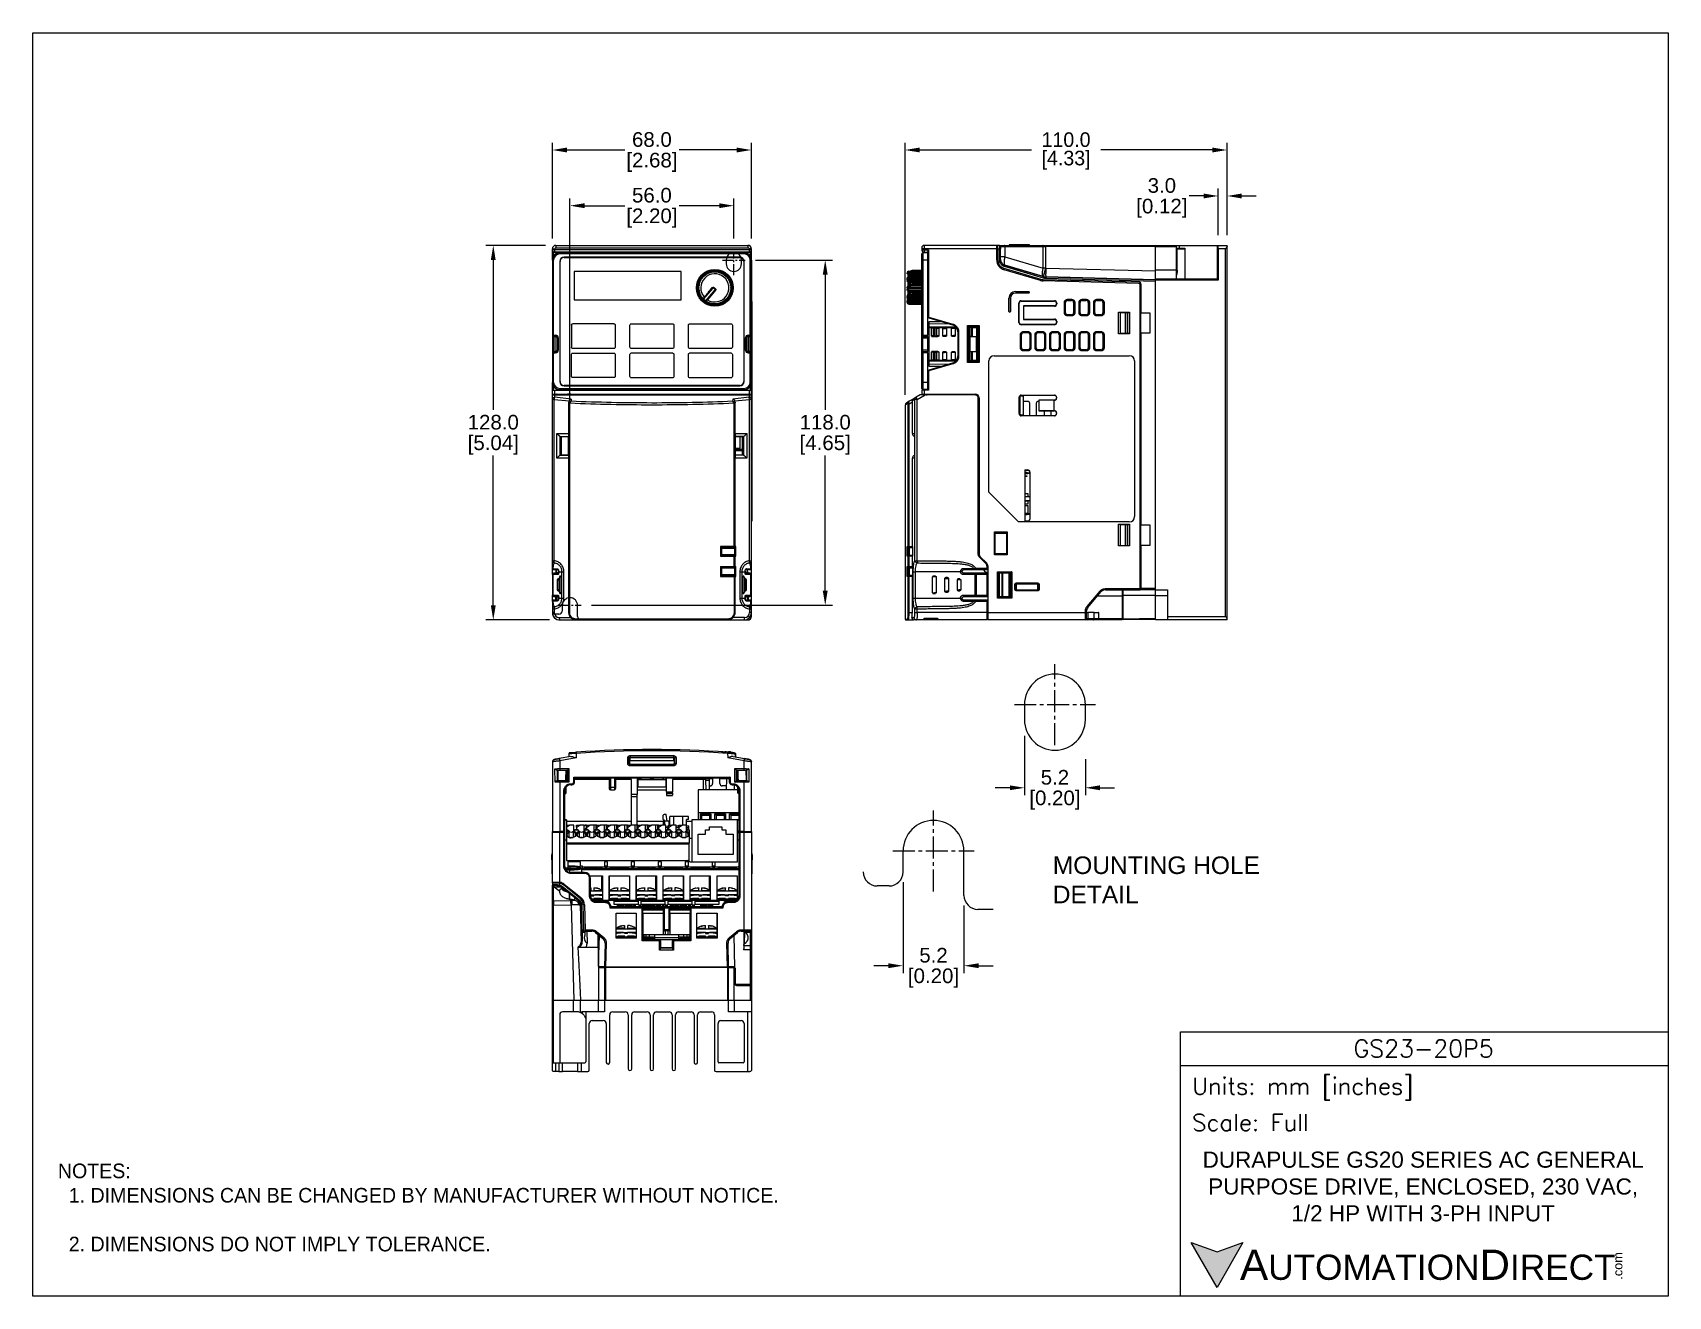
# Model space of a CAD drawing. Header units: inches. Extents: x 0 to 559, y 0 to 432.
import ezdxf

# ---------------------------------------------------------------- set-up
doc = ezdxf.new("R2010")
doc.units = ezdxf.units.IN
doc.header["$LTSCALE"] = 10
doc.header["$MEASUREMENT"] = 0
doc.linetypes.add('CENTER2', pattern=[1.125, 0.75, -0.125, 0.125, -0.125])
for name, color, linetype in [('CENTERLINE', 40, 'CENTER2'), ('DIMENSIONS', 140, 'Continuous'), ('TEXT', 140, 'Continuous')]:
    doc.layers.add(name, color=color, linetype=linetype)
doc.styles.add('\\M+2ABAC\\M+2A6A11', font='')
doc.styles.add('ROMANS', font='romans.shx')
doc.styles.add('TEXTSTYLE_1', font='arial.ttf')
doc.styles.get('\\M+2ABAC\\M+2A6A11').set_extended_font_data('AR MingtiM BIG-5')
doc.dimstyles.get("Standard").update_dxf_attribs({"dimtxt": 5, "dimasz": 5, "dimexe": 2.5, "dimexo": 3.5, "dimgap": 1, "dimtad": 0, "dimtih": 1, "dimtoh": 1, "dimdec": 1, "dimzin": 0, "dimdsep": 46, "dimtxsty": 'Standard', "dimcen": 0, "dimadec": 0, "dimazin": 0, "dimtfac": 1, "dimtdec": 1, "dimtofl": 0, "dimtmove": 0, "dimatfit": 3, "dimfxl": 0, "dimtolj": 1, "dimtzin": 0, "dimarcsym": 0})

msp = doc.modelspace()

# ---------------------------------------------------------------- texts
at = {"layer": 'DIMENSIONS', "char_height": 3.5}
for insert, attachment_point in [((98.61, 112.42), 6), ((130.2, 112.22), 4)]:
    msp.add_mtext('\\A1;', dxfattribs=dict(at, insert=insert, attachment_point=attachment_point))
at = {"layer": 'TEXT'}
for s, insert, char_height, width, attachment_point, style in [('MOUNTING HOLE\\PDETAIL', (348.52, 150.31), 6, 100.4476, 1, 'TEXTSTYLE_1'), ('GS23-20P5', (475.23, 84.67), 5.94, 111.8034, 5, 'ROMANS'), (' Units: mm [inches]', (392.18, 70.86), 5.7425, 166.6158, 4, 'ROMANS'), (' Scale: Full', (392.18, 59.38), 5.7425, 166.6158, 4, 'ROMANS'), ('{\\fArial|b0|i0|c0|p34;     \\H1.2x;A\\H0.8333x;UTOMATION\\H1.2x;D\\H0.8333x;IRECT}', (395.75, 10.73), 8.6137, 145.913, 4, '\\M+2ABAC\\M+2A6A11')]:
    msp.add_mtext(s, dxfattribs=dict(at, insert=insert, char_height=char_height, width=width, attachment_point=attachment_point, style=style))
at = {"layer": 'TEXT', "insert": (8.61, 45.36), "char_height": 5, "attachment_point": 1}
msp.add_mtext_dynamic_manual_height_columns('NOTES:\\P  1. DIMENSIONS CAN BE CHANGED BY MANUFACTURER WITHOUT NOTICE.\\P\\P  2. DIMENSIONS DO NOT IMPLY TOLERANCE.', width=363.4473, gutter_width=25, heights=[0], dxfattribs=at)
at = {"layer": 'TEXT', "insert": (475.05, 37.49), "char_height": 5.5, "width": 160.3989, "attachment_point": 5}
msp.add_mtext('\\A1;{\\fArial|b0|i0|c0|p34;DURAPULSE GS20 SERIES AC GENERAL PURPOSE DRIVE, ENCLOSED, 230 VAC, \\P1/2 HP WITH 3-PH INPUT}', dxfattribs=at)
at = {"layer": 'TEXT', "insert": (540.01, 5.68), "char_height": 3.1009, "width": 9.1891, "attachment_point": 1, "rotation": 90, "style": '\\M+2ABAC\\M+2A6A11'}
msp.add_mtext('{\\fArial|b0|i0|c0|p34;.com}', dxfattribs=at)

# ---------------------------------------------------------------- blocks, each defined once
blk = doc.blocks.new('*D12')
at = {"layer": 'DEFPOINTS', "color": 0}
for p in [(245.55, 391.72), (177.55, 357.92), (245.55, 357.92)]:
    blk.add_point(p, dxfattribs=at)
at = {"layer": 'DIMENSIONS', "color": 0, "lineweight": -2}
for p, q in [((177.55, 361.42), (177.55, 394.22)), ((182.55, 391.72), (202.27, 391.72)), ((240.55, 391.72), (220.82, 391.72)), ((245.55, 361.42), (245.55, 394.22))]:
    blk.add_line(p, q, dxfattribs=at)
at = {"layer": 'DIMENSIONS', "color": 0}
for points in [[(182.55, 392.55), (182.55, 390.89), (177.55, 391.72)], [(240.55, 392.55), (240.55, 390.89), (245.55, 391.72)]]:
    blk.add_solid(points, dxfattribs=at)
at = {"layer": 'DIMENSIONS', "color": 0, "char_height": 5, "attachment_point": 5, "style": 'TEXTSTYLE_1'}
for s, insert in [('\\A1;68.0', (211.55, 395.27)), ('\\A1;[2.68]', (211.55, 387.51))]:
    blk.add_mtext(s, dxfattribs=dict(at, insert=insert))
blk = doc.blocks.new('*D13')
at = {"layer": 'DEFPOINTS', "color": 0}
for p in [(297.36, 145.01), (318.16, 137.01), (318.16, 112.97)]:
    blk.add_point(p, dxfattribs=at)
at = {"layer": 'DIMENSIONS', "color": 0, "lineweight": -2}
for p, q in [((297.36, 141.51), (297.36, 110.47)), ((318.16, 133.51), (318.16, 110.47)), ((292.36, 112.97), (287.36, 112.97)), ((323.16, 112.97), (328.16, 112.97))]:
    blk.add_line(p, q, dxfattribs=at)
at = {"layer": 'DIMENSIONS', "color": 0}
for points in [[(292.36, 113.8), (292.36, 112.14), (297.36, 112.97)], [(323.16, 113.8), (323.16, 112.14), (318.16, 112.97)]]:
    blk.add_solid(points, dxfattribs=at)
at = {"layer": 'DIMENSIONS', "color": 0, "char_height": 5, "attachment_point": 5, "style": 'TEXTSTYLE_1'}
for s, insert in [('\\A1;5.2', (307.76, 116.52)), ('\\A1;[0.20]', (307.76, 108.77))]:
    blk.add_mtext(s, dxfattribs=dict(at, insert=insert))
blk = doc.blocks.new('*D11')
at = {"layer": 'DEFPOINTS', "color": 0}
for p in [(338.84, 195.01), (359.64, 187.01), (359.64, 173.77)]:
    blk.add_point(p, dxfattribs=at)
at = {"layer": 'DIMENSIONS', "color": 0, "lineweight": -2}
for p, q in [((338.84, 191.51), (338.84, 171.27)), ((359.64, 183.51), (359.64, 171.27)), ((333.84, 173.77), (328.84, 173.77)), ((364.64, 173.77), (369.64, 173.77))]:
    blk.add_line(p, q, dxfattribs=at)
at = {"layer": 'DIMENSIONS', "color": 0}
for points in [[(333.84, 174.6), (333.84, 172.94), (338.84, 173.77)], [(364.64, 174.6), (364.64, 172.94), (359.64, 173.77)]]:
    blk.add_solid(points, dxfattribs=at)
at = {"layer": 'DIMENSIONS', "color": 0, "char_height": 5, "attachment_point": 5, "style": 'TEXTSTYLE_1'}
for s, insert in [('\\A1;5.2', (349.24, 177.32)), ('\\A1;[0.20]', (349.24, 169.57))]:
    blk.add_mtext(s, dxfattribs=dict(at, insert=insert))
blk = doc.blocks.new('*D14')
at = {"layer": 'DEFPOINTS', "color": 0}
for p in [(239.55, 372.69), (239.55, 357.96), (183.55, 239.96)]:
    blk.add_point(p, dxfattribs=at)
at = {"layer": 'DIMENSIONS', "color": 0, "lineweight": -2}
for p, q in [((183.55, 243.46), (183.55, 375.19)), ((239.55, 361.46), (239.55, 375.19)), ((188.55, 372.69), (202.27, 372.69)), ((234.55, 372.69), (220.82, 372.69))]:
    blk.add_line(p, q, dxfattribs=at)
at = {"layer": 'DIMENSIONS', "color": 0}
for points in [[(188.55, 373.52), (188.55, 371.85), (183.55, 372.69)], [(234.55, 373.52), (234.55, 371.85), (239.55, 372.69)]]:
    blk.add_solid(points, dxfattribs=at)
at = {"layer": 'DIMENSIONS', "color": 0, "char_height": 5, "attachment_point": 5, "style": 'TEXTSTYLE_1'}
for s, insert in [('\\A1;56.0', (211.55, 376.24)), ('\\A1;[2.20]', (211.55, 368.48))]:
    blk.add_mtext(s, dxfattribs=dict(at, insert=insert))
blk = doc.blocks.new('*D15')
at = {"layer": 'DEFPOINTS', "color": 0}
for p in [(243.4, 354.12), (187.4, 236.12), (270.76, 236.12)]:
    blk.add_point(p, dxfattribs=at)
at = {"layer": 'DIMENSIONS', "color": 0, "lineweight": -2}
for p, q in [((246.9, 354.12), (273.26, 354.12)), ((270.76, 349.12), (270.76, 302.87)), ((270.76, 241.12), (270.76, 287.36)), ((190.9, 236.12), (273.26, 236.12))]:
    blk.add_line(p, q, dxfattribs=at)
at = {"layer": 'DIMENSIONS', "color": 0}
for points in [[(269.92, 349.12), (271.59, 349.12), (270.76, 354.12)], [(269.92, 241.12), (271.59, 241.12), (270.76, 236.12)]]:
    blk.add_solid(points, dxfattribs=at)
at = {"layer": 'DIMENSIONS', "color": 0, "char_height": 5, "attachment_point": 5, "style": 'TEXTSTYLE_1'}
for s, insert in [('\\A1;118.0', (270.76, 298.67)), ('\\A1;[4.65]', (270.76, 290.91))]:
    blk.add_mtext(s, dxfattribs=dict(at, insert=insert))
blk = doc.blocks.new('*D16')
at = {"layer": 'DEFPOINTS', "color": 0}
for p in [(178.75, 359.12), (157.35, 231.12), (180.05, 231.12)]:
    blk.add_point(p, dxfattribs=at)
at = {"layer": 'DIMENSIONS', "color": 0, "lineweight": -2}
for p, q in [((175.25, 359.12), (154.85, 359.12)), ((157.35, 354.12), (157.35, 302.87)), ((157.35, 236.12), (157.35, 287.36)), ((176.55, 231.12), (154.85, 231.12))]:
    blk.add_line(p, q, dxfattribs=at)
at = {"layer": 'DIMENSIONS', "color": 0}
for points in [[(156.51, 354.12), (158.18, 354.12), (157.35, 359.12)], [(156.51, 236.12), (158.18, 236.12), (157.35, 231.12)]]:
    blk.add_solid(points, dxfattribs=at)
at = {"layer": 'DIMENSIONS', "color": 0, "char_height": 5, "attachment_point": 5, "style": 'TEXTSTYLE_1'}
for s, insert in [('\\A1;128.0', (157.35, 298.67)), ('\\A1;[5.04]', (157.35, 290.91))]:
    blk.add_mtext(s, dxfattribs=dict(at, insert=insert))
blk = doc.blocks.new('*D17')
at = {"layer": 'DEFPOINTS', "color": 0}
for p in [(405.05, 376.01), (405.05, 359.12), (408.05, 359.12)]:
    blk.add_point(p, dxfattribs=at)
at = {"layer": 'DIMENSIONS', "color": 0, "lineweight": -2}
for p, q in [((400.05, 376.01), (395.05, 376.01)), ((405.05, 362.62), (405.05, 378.51)), ((408.05, 362.62), (408.05, 378.51)), ((413.05, 376.01), (418.05, 376.01))]:
    blk.add_line(p, q, dxfattribs=at)
at = {"layer": 'DIMENSIONS', "color": 0}
for points in [[(400.05, 376.84), (400.05, 375.17), (405.05, 376.01)], [(413.05, 376.84), (413.05, 375.17), (408.05, 376.01)]]:
    blk.add_solid(points, dxfattribs=at)
at = {"layer": 'DIMENSIONS', "color": 0, "char_height": 5, "attachment_point": 5, "style": 'TEXTSTYLE_1'}
for s, insert in [('\\A1;3.0', (385.78, 379.56)), ('\\A1;[0.12]', (385.78, 371.8))]:
    blk.add_mtext(s, dxfattribs=dict(at, insert=insert))
blk = doc.blocks.new('*D18')
at = {"layer": 'DEFPOINTS', "color": 0}
for p in [(408.05, 391.72), (408.05, 359.12), (298.05, 304.56)]:
    blk.add_point(p, dxfattribs=at)
at = {"layer": 'DIMENSIONS', "color": 0, "lineweight": -2}
for p, q in [((298.05, 308.06), (298.05, 394.22)), ((303.05, 391.72), (341.22, 391.72)), ((403.05, 391.72), (364.88, 391.72)), ((408.05, 362.62), (408.05, 394.22))]:
    blk.add_line(p, q, dxfattribs=at)
at = {"layer": 'DIMENSIONS', "color": 0}
for points in [[(303.05, 392.55), (303.05, 390.89), (298.05, 391.72)], [(403.05, 392.55), (403.05, 390.89), (408.05, 391.72)]]:
    blk.add_solid(points, dxfattribs=at)
at = {"layer": 'DIMENSIONS', "color": 0, "char_height": 5, "attachment_point": 5}
for s, insert in [('\\A1;110.0', (353.05, 395.22)), ('\\A1;[4.33]', (353.05, 388.22))]:
    blk.add_mtext(s, dxfattribs=dict(at, insert=insert))

# ---------------------------------------------------------------- dimensions: what is measured, and where the dimension line sits
at = {"layer": 'DIMENSIONS'}
for base, p1, p2, override, picture, middle in [((245.55, 391.72), (177.55, 357.92), (245.55, 357.92), {"dimpost": '\\X', "dimtxsty": 'TEXTSTYLE_1'}, '*D12', (211.55, 391.72)), ((408.05, 391.72), (298.05, 304.56), (408.05, 359.12), {"dimpost": '\\X'}, '*D18', (353.05, 391.72)), ((405.05, 376.01), (408.05, 359.12), (405.05, 359.12), {"dimpost": '\\X', "dimtxsty": 'TEXTSTYLE_1'}, '*D17', (385.78, 376.01)), ((239.55, 372.69), (183.55, 239.96), (239.55, 357.96), {"dimpost": '\\X', "dimtxsty": 'TEXTSTYLE_1'}, '*D14', (211.55, 372.69)), ((359.64, 173.77), (338.84, 195.01), (359.64, 187.01), {"dimlfac": 0.25, "dimpost": '\\X', "dimtxsty": 'TEXTSTYLE_1'}, '*D11', (349.24, 173.77)), ((318.16, 112.97), (297.36, 145.01), (318.16, 137.01), {"dimlfac": 0.25, "dimpost": '\\X', "dimtxsty": 'TEXTSTYLE_1'}, '*D13', (307.76, 112.97))]:
    dim = msp.add_linear_dim(base=base, p1=p1, p2=p2, dimstyle='Standard', override=override, dxfattribs=at)
    dim.commit()
    dim.dimension.update_dxf_attribs({"geometry": picture, "text_midpoint": middle})
for base, p1, p2, picture, middle in [((157.35, 231.12), (178.75, 359.12), (180.05, 231.12), '*D16', (157.35, 295.12)), ((270.76, 236.12), (243.4, 354.12), (187.4, 236.12), '*D15', (270.76, 295.12))]:
    dim = msp.add_linear_dim(base=base, p1=p1, p2=p2, angle=90, dimstyle='Standard', override={"dimpost": '\\X', "dimtxsty": 'TEXTSTYLE_1'}, dxfattribs=at)
    dim.commit()
    dim.dimension.update_dxf_attribs({"geometry": picture, "text_midpoint": middle})

# ---------------------------------------------------------------- hatches: boundary and pattern name
at = {"layer": 'TEXT'}
msp.add_hatch(color=256, dxfattribs=at).paths.add_polyline_path([(413.49, 18.42), (404.62, 15.19), (395.75, 18.42), (404.62, 3.05)])

# ---------------------------------------------------------------- linework, layer by layer
for p, q in [((177.55, 354.12), (177.55, 357.92)), ((177.55, 357.92), (178.35, 357.92)), ((178.35, 356.8), (178.35, 357.92)), ((178.75, 359.12), (178.75, 358.32)), ((178.75, 359.12), (244.35, 359.12)), ((178.75, 358.32), (244.35, 358.32)), ((244.35, 359.12), (244.35, 358.32)), ((244.75, 357.92), (244.75, 356.8)), ((245.55, 357.92), (244.75, 357.92)), ((245.55, 354.12), (245.55, 357.92)), ((303.75, 357.92), (303.75, 357.61)), ((304.55, 357.92), (303.75, 357.92)), ((304.55, 359.12), (304.55, 357.92)), ((329.35, 359.12), (304.55, 359.12)), ((304.55, 357.92), (304.55, 357.61)), ((329.35, 357.92), (304.55, 357.92)), ((329.35, 357.92), (329.35, 359.12)), ((329.65, 359.12), (329.35, 359.12)), ((329.65, 358.02), (329.35, 358.02)), ((329.35, 354.15), (329.35, 357.92)), ((329.35, 357.82), (329.65, 357.82)), ((329.65, 357.82), (329.35, 357.76)), ((329.65, 359.12), (329.65, 357.92)), ((330.25, 359.12), (329.65, 359.12)), ((329.65, 357.92), (329.65, 354.2)), ((329.65, 357.92), (330.25, 357.92)), ((330.25, 354.22), (330.25, 357.92)), ((330.25, 357.92), (330.65, 357.92)), ((330.65, 358.72), (332.08, 358.72)), ((330.65, 354.22), (330.65, 357.92)), ((331.97, 359.12), (331.86, 359.12)), ((331.97, 359.12), (345.15, 359.12)), ((332.08, 358.72), (332.08, 355.22)), ((332.08, 358.72), (345.27, 358.72)), ((333.55, 359.12), (333.56, 359.32)), ((335.75, 359.32), (333.56, 359.32)), ((340.3, 359.32), (335.75, 359.32)), ((335.75, 359.32), (335.75, 359.12)), ((340.3, 359.32), (340.3, 359.12)), ((340.54, 359.32), (340.3, 359.32)), ((340.55, 359.12), (340.54, 359.32)), ((345.22, 359.12), (345.15, 359.12)), ((345.27, 351.38), (345.27, 358.72)), ((345.27, 358.72), (346.04, 358.72)), ((346.03, 359.12), (383.65, 359.12)), ((346.04, 358.72), (346.04, 351.38)), ((383.65, 358.72), (346.04, 358.72)), ((383.65, 359.12), (390.67, 359.12)), ((383.65, 359.12), (383.65, 358.72)), ((383.65, 358.72), (390.65, 358.72)), ((383.65, 350.62), (383.65, 358.72)), ((390.65, 359.06), (390.65, 358.72)), ((390.65, 358.72), (390.65, 350.62)), ((390.67, 359.12), (391.65, 359.12)), ((391.05, 358.12), (391.65, 358.12)), ((391.05, 350.62), (391.05, 358.12)), ((391.05, 357.92), (393.65, 357.92)), ((391.65, 359.12), (391.65, 358.12)), ((391.65, 359.12), (404.75, 359.12)), ((391.65, 358.12), (393.65, 358.12)), ((393.65, 358.12), (393.65, 347.62)), ((404.75, 359.12), (405.05, 359.12)), ((404.75, 347.62), (404.75, 359.12)), ((405.05, 357.92), (405.05, 359.12)), ((405.05, 359.12), (408.05, 359.12)), ((407.55, 357.92), (405.05, 357.92)), ((405.05, 357.92), (405.05, 347.22)), ((407.55, 232.32), (407.55, 357.92)), ((408.05, 358.89), (408.05, 359.12)), ((408.05, 231.34), (408.05, 358.89)), ((245.55, 357.61), (177.55, 357.61)), ((177.55, 354.12), (177.55, 328.42)), ((177.55, 354.12), (177.98, 354.12)), ((177.58, 354.12), (177.58, 328.44)), ((177.85, 356.97), (177.85, 355.29)), ((177.98, 328.04), (177.98, 354.12)), ((244.75, 356.81), (178.35, 356.81)), ((178.35, 356.8), (179.2, 356.8)), ((179.2, 356.46), (179.2, 356.8)), ((179.5, 356.55), (179.5, 356.8)), ((179.5, 356.8), (179.64, 356.65)), ((179.64, 356.58), (179.64, 356.65)), ((179.64, 356.65), (179.98, 356.62)), ((179.98, 356.61), (179.98, 356.62)), ((180.05, 356.19), (180.05, 356.62)), ((180.05, 356.62), (243.05, 356.62)), ((243.05, 356.59), (180.05, 356.59)), ((243.05, 356.19), (180.05, 356.19)), ((180.05, 353.62), (180.05, 312.62)), ((180.08, 356.62), (180.08, 356.62)), ((180.08, 356.62), (191.79, 356.62)), ((180.15, 312.62), (180.15, 353.62)), ((241.55, 355.12), (181.55, 355.12)), ((181.55, 355.02), (241.55, 355.02)), ((191.97, 356.8), (191.79, 356.62)), ((191.79, 356.62), (191.79, 356.62)), ((191.97, 356.8), (191.97, 356.62)), ((191.97, 356.8), (192.91, 356.8)), ((192.91, 356.8), (192.91, 356.62)), ((192.91, 356.8), (193.09, 356.62)), ((193.09, 356.62), (193.09, 356.62)), ((204.53, 356.62), (193.09, 356.62)), ((204.71, 356.8), (204.53, 356.62)), ((204.53, 356.62), (204.53, 356.62)), ((204.71, 356.8), (204.71, 356.62)), ((204.71, 356.8), (205.65, 356.8)), ((205.65, 356.8), (205.65, 356.62)), ((205.65, 356.8), (205.83, 356.62)), ((205.83, 356.62), (205.83, 356.62)), ((217.27, 356.62), (205.83, 356.62)), ((217.45, 356.8), (217.27, 356.62)), ((217.27, 356.62), (217.27, 356.62)), ((217.45, 356.8), (217.45, 356.62)), ((217.45, 356.8), (218.39, 356.8)), ((218.39, 356.8), (218.39, 356.62)), ((218.39, 356.8), (218.57, 356.62)), ((218.57, 356.62), (218.57, 356.62)), ((230.01, 356.62), (218.57, 356.62)), ((230.19, 356.8), (230.01, 356.62)), ((230.01, 356.62), (230.01, 356.62)), ((230.19, 356.8), (230.19, 356.62)), ((230.19, 356.8), (231.13, 356.8)), ((231.13, 356.8), (231.13, 356.62)), ((231.13, 356.8), (231.31, 356.62)), ((231.31, 356.62), (231.31, 356.62)), ((231.31, 356.62), (243.02, 356.62)), ((242.95, 353.62), (242.95, 312.62)), ((243.02, 356.62), (243.02, 356.62)), ((243.05, 356.19), (243.05, 356.62)), ((243.05, 312.62), (243.05, 353.62)), ((243.11, 356.62), (243.46, 356.65)), ((243.46, 356.65), (243.6, 356.8)), ((243.46, 356.58), (243.46, 356.65)), ((243.6, 356.55), (243.6, 356.8)), ((243.9, 356.46), (243.9, 356.8)), ((243.9, 356.8), (244.75, 356.8)), ((245.12, 328.04), (245.12, 354.12)), ((245.12, 354.12), (245.55, 354.12)), ((245.25, 355.29), (245.25, 356.97)), ((245.52, 328.44), (245.52, 354.12)), ((245.55, 354.12), (245.55, 328.42)), ((303.75, 328.44), (303.75, 354.12)), ((305.75, 356.62), (304.14, 356.59)), ((304.14, 356.59), (304.14, 354.12)), ((304.14, 354.12), (304.14, 328.44)), ((305.75, 354.12), (304.14, 354.12)), ((304.54, 356.81), (305.75, 356.8)), ((304.55, 357.61), (306.05, 357.6)), ((305.75, 356.97), (305.75, 354.12)), ((305.75, 354.12), (305.75, 328.42)), ((306.05, 357.6), (306.05, 334.79)), ((329.35, 356.58), (329.65, 356.64)), ((329.65, 354.2), (329.35, 354.2)), ((330.65, 354.26), (330.7, 353.98)), ((332.08, 355.22), (345.27, 351.38)), ((332.08, 352.34), (332.08, 352.3)), ((345.27, 348.51), (332.08, 352.34)), ((345.47, 348.33), (332.08, 352.3)), ((184.98, 350.18), (184.98, 340.56)), ((184.98, 350.18), (184.98, 340.56)), ((221.58, 350.18), (184.98, 350.18)), ((221.58, 350.18), (184.98, 350.18)), ((221.58, 340.56), (221.58, 350.18)), ((221.58, 340.56), (221.58, 350.18)), ((227.35, 346.26), (227.47, 346.64)), ((227.47, 346.64), (227.6, 346.56)), ((227.48, 346.64), (227.47, 346.64)), ((227.48, 346.64), (227.8, 346.52)), ((227.5, 346.25), (227.6, 346.56)), ((227.6, 346.56), (227.82, 346.48)), ((227.68, 347.13), (227.86, 347.48)), ((227.68, 347.13), (227.82, 347.09)), ((227.99, 346.98), (227.68, 347.13)), ((227.68, 347.13), (227.68, 347.13)), ((227.72, 346.18), (227.82, 346.48)), ((227.8, 346.52), (227.92, 346.45)), ((227.82, 347.09), (227.97, 347.38)), ((227.82, 347.09), (228.03, 347)), ((227.82, 346.48), (227.92, 346.45)), ((227.86, 347.48), (227.97, 347.38)), ((227.86, 347.48), (227.86, 347.48)), ((227.86, 347.48), (228.16, 347.32)), ((227.97, 347.38), (228.17, 347.27)), ((228.13, 346.95), (227.99, 346.98)), ((228.03, 347), (228.17, 347.27)), ((228.13, 346.95), (228.03, 347)), ((228.14, 347.94), (228.37, 348.26)), ((228.14, 347.93), (228.14, 347.94)), ((228.14, 347.94), (228.28, 347.88)), ((228.42, 347.74), (228.14, 347.93)), ((228.16, 347.32), (228.27, 347.23)), ((228.17, 347.27), (228.27, 347.23)), ((228.28, 347.88), (228.47, 348.14)), ((228.28, 347.88), (228.47, 347.75)), ((228.37, 348.26), (228.37, 348.26)), ((228.37, 348.26), (228.64, 348.05)), ((228.37, 348.26), (228.47, 348.14)), ((228.55, 347.69), (228.42, 347.74)), ((228.47, 348.14), (228.65, 348)), ((228.47, 347.75), (228.65, 348)), ((228.55, 347.69), (228.47, 347.75)), ((228.64, 348.05), (228.73, 347.94)), ((228.65, 348), (228.73, 347.94)), ((228.72, 348.66), (229, 348.95)), ((228.96, 348.43), (228.72, 348.66)), ((228.72, 348.66), (228.72, 348.66)), ((228.72, 348.66), (228.85, 348.59)), ((228.85, 348.59), (229.08, 348.82)), ((228.85, 348.59), (229.02, 348.43)), ((229.09, 348.36), (228.96, 348.43)), ((229, 348.95), (229.08, 348.82)), ((229, 348.94), (229, 348.95)), ((229, 348.94), (229.23, 348.7)), ((229.02, 348.43), (229.23, 348.65)), ((229.09, 348.36), (229.02, 348.43)), ((229.08, 348.82), (229.23, 348.65)), ((229.23, 348.7), (229.31, 348.58)), ((229.23, 348.65), (229.31, 348.58)), ((229.4, 349.29), (229.73, 349.53)), ((229.4, 349.29), (229.4, 349.29)), ((229.4, 349.29), (229.52, 349.2)), ((229.61, 349.02), (229.4, 349.29)), ((229.52, 349.2), (229.78, 349.39)), ((229.52, 349.2), (229.66, 349.01)), ((229.72, 348.93), (229.61, 349.02)), ((229.66, 349.01), (229.91, 349.19)), ((229.72, 348.93), (229.66, 349.01)), ((229.73, 349.53), (229.78, 349.39)), ((229.73, 349.52), (229.73, 349.53)), ((229.73, 349.52), (229.92, 349.24)), ((229.78, 349.39), (229.91, 349.19)), ((229.91, 349.19), (229.97, 349.11)), ((229.92, 349.24), (229.97, 349.11)), ((230.18, 349.8), (230.54, 349.99)), ((230.34, 349.5), (230.18, 349.8)), ((230.18, 349.8), (230.18, 349.8)), ((230.18, 349.8), (230.28, 349.69)), ((230.28, 349.69), (230.57, 349.84)), ((230.28, 349.69), (230.39, 349.49)), ((230.44, 349.4), (230.34, 349.5)), ((230.39, 349.49), (230.67, 349.63)), ((230.44, 349.4), (230.39, 349.49)), ((230.54, 349.99), (230.57, 349.84)), ((230.54, 349.98), (230.54, 349.99)), ((230.54, 349.98), (230.68, 349.68)), ((230.57, 349.84), (230.67, 349.63)), ((230.67, 349.63), (230.71, 349.54)), ((230.68, 349.68), (230.71, 349.54)), ((231.03, 350.19), (231.41, 350.31)), ((231.14, 349.87), (231.03, 350.19)), ((231.03, 350.19), (231.03, 350.19)), ((231.03, 350.19), (231.11, 350.06)), ((231.11, 350.06), (231.42, 350.16)), ((231.11, 350.06), (231.19, 349.84)), ((231.22, 349.75), (231.14, 349.87)), ((231.19, 349.84), (231.48, 349.94)), ((231.22, 349.75), (231.19, 349.84)), ((231.41, 350.31), (231.42, 350.16)), ((231.41, 350.31), (231.41, 350.31)), ((231.41, 350.31), (231.5, 349.98)), ((231.42, 350.16), (231.48, 349.94)), ((231.48, 349.94), (231.51, 349.84)), ((231.5, 349.98), (231.51, 349.84)), ((231.92, 350.44), (232.32, 350.5)), ((231.92, 350.43), (231.92, 350.44)), ((231.92, 350.44), (231.98, 350.3)), ((231.99, 350.1), (231.92, 350.43)), ((231.98, 350.3), (232.3, 350.35)), ((231.98, 350.3), (232.03, 350.07)), ((232.04, 349.97), (231.99, 350.1)), ((232.03, 350.07), (232.33, 350.12)), ((232.04, 349.97), (232.03, 350.07)), ((232.32, 350.5), (232.3, 350.35)), ((232.3, 350.35), (232.33, 350.12)), ((232.32, 350.5), (232.32, 350.5)), ((232.32, 350.5), (232.36, 350.16)), ((232.33, 350.12), (232.35, 350.02)), ((232.36, 350.16), (232.35, 350.02)), ((232.86, 350.2), (232.85, 350.54)), ((232.85, 350.54), (232.85, 350.54)), ((232.85, 350.54), (232.88, 350.4)), ((232.85, 350.54), (233.25, 350.54)), ((232.89, 350.06), (232.86, 350.2)), ((232.88, 350.4), (232.89, 350.16)), ((232.88, 350.4), (233.21, 350.4)), ((232.89, 350.06), (232.89, 350.16)), ((232.89, 350.16), (233.2, 350.16)), ((233.21, 350.4), (233.2, 350.16)), ((233.24, 350.2), (233.2, 350.06)), ((233.2, 350.16), (233.2, 350.06)), ((233.25, 350.54), (233.21, 350.4)), ((233.25, 350.54), (233.24, 350.2)), ((233.25, 350.54), (233.25, 350.54)), ((233.73, 350.16), (233.78, 350.5)), ((233.75, 350.02), (233.73, 350.16)), ((233.75, 350.02), (233.76, 350.12)), ((233.79, 350.35), (233.76, 350.12)), ((233.76, 350.12), (234.07, 350.07)), ((233.78, 350.5), (233.78, 350.5)), ((233.78, 350.5), (233.79, 350.35)), ((233.78, 350.5), (234.17, 350.44)), ((233.79, 350.35), (234.11, 350.3)), ((234.11, 350.1), (234.05, 349.97)), ((234.07, 350.07), (234.05, 349.97)), ((234.11, 350.3), (234.07, 350.07)), ((234.17, 350.44), (234.11, 350.3)), ((234.17, 350.43), (234.11, 350.1)), ((234.17, 350.43), (234.17, 350.44)), ((234.58, 349.84), (234.59, 349.98)), ((234.58, 349.84), (234.61, 349.94)), ((234.59, 349.98), (234.69, 350.31)), ((234.68, 350.16), (234.61, 349.94)), ((234.61, 349.94), (234.91, 349.84)), ((234.69, 350.31), (234.68, 350.16)), ((234.68, 350.16), (234.99, 350.06)), ((234.69, 350.31), (234.69, 350.31)), ((234.69, 350.31), (235.07, 350.19)), ((234.95, 349.87), (234.88, 349.75)), ((234.91, 349.84), (234.88, 349.75)), ((234.99, 350.06), (234.91, 349.84)), ((235.07, 350.19), (234.95, 349.87)), ((235.07, 350.19), (234.99, 350.06)), ((235.07, 350.19), (235.07, 350.19)), ((235.38, 349.54), (235.41, 349.68)), ((235.38, 349.54), (235.43, 349.63)), ((235.41, 349.68), (235.56, 349.98)), ((235.53, 349.84), (235.43, 349.63)), ((235.43, 349.63), (235.7, 349.49)), ((235.56, 349.99), (235.53, 349.84)), ((235.53, 349.84), (235.82, 349.69)), ((235.56, 349.98), (235.56, 349.99)), ((235.56, 349.99), (235.92, 349.8)), ((235.75, 349.5), (235.66, 349.4)), ((235.7, 349.49), (235.66, 349.4)), ((235.82, 349.69), (235.7, 349.49)), ((235.91, 349.8), (235.75, 349.5)), ((235.92, 349.8), (235.82, 349.69)), ((235.91, 349.8), (235.92, 349.8)), ((236.12, 349.11), (236.18, 349.24)), ((236.12, 349.11), (236.18, 349.19)), ((236.18, 349.24), (236.37, 349.52)), ((236.31, 349.39), (236.18, 349.19)), ((236.18, 349.19), (236.43, 349.01)), ((236.37, 349.53), (236.31, 349.39)), ((236.31, 349.39), (236.58, 349.2)), ((236.37, 349.52), (236.37, 349.53)), ((236.37, 349.53), (236.69, 349.29)), ((236.48, 349.02), (236.37, 348.93)), ((236.43, 349.01), (236.37, 348.93)), ((236.58, 349.2), (236.43, 349.01)), ((236.69, 349.29), (236.48, 349.02)), ((236.69, 349.29), (236.58, 349.2)), ((236.69, 349.29), (236.69, 349.29)), ((236.79, 348.58), (236.86, 348.7)), ((236.79, 348.58), (236.86, 348.65)), ((236.86, 348.7), (237.09, 348.94)), ((237.02, 348.82), (236.86, 348.65)), ((236.86, 348.65), (237.08, 348.43)), ((237.08, 348.43), (237.01, 348.36)), ((237.13, 348.43), (237.01, 348.36)), ((237.1, 348.95), (237.02, 348.82)), ((237.02, 348.82), (237.25, 348.59)), ((237.25, 348.59), (237.08, 348.43)), ((237.09, 348.94), (237.1, 348.95)), ((237.1, 348.95), (237.38, 348.66)), ((237.38, 348.66), (237.13, 348.43)), ((237.38, 348.66), (237.25, 348.59)), ((237.36, 347.94), (237.45, 348.05)), ((237.36, 347.94), (237.44, 348)), ((237.38, 348.66), (237.38, 348.66)), ((237.63, 348.14), (237.44, 348)), ((237.44, 348), (237.63, 347.75)), ((237.45, 348.05), (237.72, 348.26)), ((237.63, 347.75), (237.54, 347.69)), ((237.68, 347.74), (237.54, 347.69)), ((237.72, 348.26), (237.63, 348.14)), ((237.63, 348.14), (237.82, 347.88)), ((237.82, 347.88), (237.63, 347.75)), ((237.96, 347.93), (237.68, 347.74)), ((237.72, 348.26), (237.72, 348.26)), ((237.72, 348.26), (237.96, 347.94)), ((237.96, 347.94), (237.82, 347.88)), ((237.83, 347.23), (237.94, 347.32)), ((237.83, 347.23), (237.92, 347.27)), ((238.12, 347.38), (237.92, 347.27)), ((237.92, 347.27), (238.06, 347)), ((237.94, 347.32), (238.23, 347.48)), ((237.96, 347.93), (237.96, 347.94)), ((238.06, 347), (237.97, 346.95)), ((238.11, 346.98), (237.97, 346.95)), ((238.27, 347.09), (238.06, 347)), ((238.42, 347.13), (238.11, 346.98)), ((238.24, 347.48), (238.12, 347.38)), ((238.12, 347.38), (238.27, 347.09)), ((238.18, 346.45), (238.3, 346.52)), ((238.18, 346.45), (238.28, 346.48)), ((238.23, 347.48), (238.24, 347.48)), ((238.24, 347.48), (238.42, 347.13)), ((238.42, 347.13), (238.27, 347.09)), ((238.49, 346.56), (238.28, 346.48)), ((238.28, 346.48), (238.37, 346.18)), ((238.3, 346.52), (238.62, 346.64)), ((238.42, 347.13), (238.42, 347.13)), ((238.62, 346.64), (238.49, 346.56)), ((238.49, 346.56), (238.6, 346.25)), ((238.62, 346.64), (238.62, 346.64)), ((238.62, 346.64), (238.75, 346.26)), ((298.78, 349.79), (298.78, 349.64)), ((298.78, 349.47), (298.78, 349.64)), ((298.78, 347.92), (298.78, 348.02)), ((298.78, 347.52), (298.78, 347.92)), ((298.78, 347.35), (298.78, 346.91)), ((298.78, 346.83), (298.78, 346.91)), ((298.9, 349.35), (299.06, 349.35)), ((298.9, 347.84), (299.06, 347.84)), ((298.9, 347.45), (298.9, 347.84)), ((298.9, 346.77), (299.06, 346.77)), ((299.06, 344.23), (299.06, 346.79)), ((299.28, 350.27), (299.28, 350.12)), ((299.28, 350.27), (303.75, 350.27)), ((299.28, 350.12), (303.75, 350.12)), ((299.28, 347.57), (299.28, 347.14)), ((299.28, 347.57), (303.75, 347.57)), ((299.28, 347.14), (303.75, 347.14)), ((299.75, 349.86), (299.56, 349.86)), ((299.56, 347.57), (299.56, 349.86)), ((299.75, 347.02), (299.56, 347.01)), ((299.56, 344.15), (299.56, 347.01)), ((300.5, 350.55), (299.75, 350.3)), ((299.75, 350.3), (299.75, 350.27)), ((299.79, 349.96), (299.75, 349.95)), ((299.75, 347.57), (299.75, 349.95)), ((299.75, 344.14), (299.75, 347.06)), ((299.79, 347.06), (299.75, 347.06)), ((300.5, 350.54), (299.79, 350.31)), ((299.79, 350.27), (300.5, 350.5)), ((299.79, 350.31), (299.79, 350.27)), ((299.79, 350.31), (299.92, 350.31)), ((299.79, 349.78), (300.5, 349.99)), ((299.79, 349.96), (299.79, 349.78)), ((300.41, 349.96), (299.79, 349.96)), ((300.5, 349.84), (299.79, 349.64)), ((299.79, 349.64), (299.79, 349.34)), ((299.79, 349.64), (303.75, 349.64)), ((299.79, 349.34), (300.5, 349.54)), ((300.5, 349.34), (299.79, 349.16)), ((299.79, 349.16), (299.79, 348.8)), ((299.79, 349.16), (303.75, 349.16)), ((299.79, 348.8), (300.5, 348.97)), ((300.5, 348.73), (299.79, 348.58)), ((299.79, 348.58), (299.79, 348.15)), ((299.79, 348.58), (303.75, 348.58)), ((299.79, 348.15), (300.5, 348.29)), ((300.5, 348.03), (299.79, 347.9)), ((299.79, 347.9), (299.79, 347.57)), ((299.79, 347.9), (303.75, 347.9)), ((299.79, 347.06), (299.79, 346.62)), ((303.75, 347.06), (299.79, 347.06)), ((299.79, 346.62), (300.5, 346.71)), ((300.5, 350.45), (299.94, 350.27)), ((303.75, 350.55), (300.5, 350.55)), ((300.5, 350.55), (300.5, 350.54)), ((300.5, 350.54), (303.75, 350.54)), ((300.5, 350.5), (300.5, 350.45)), ((300.5, 350.5), (303.75, 350.5)), ((300.5, 350.45), (303.75, 350.45)), ((300.5, 349.99), (300.5, 349.84)), ((300.5, 349.99), (303.75, 349.99)), ((300.5, 349.84), (303.75, 349.84)), ((300.5, 349.54), (300.5, 349.34)), ((300.5, 349.54), (303.75, 349.54)), ((300.5, 349.34), (303.75, 349.34)), ((300.5, 348.97), (300.5, 348.73)), ((300.5, 348.97), (303.75, 348.97)), ((300.5, 348.73), (303.75, 348.73)), ((300.5, 348.29), (300.5, 348.03)), ((300.5, 348.29), (303.75, 348.29)), ((300.5, 348.03), (303.75, 348.03)), ((300.5, 346.71), (300.5, 346.39)), ((300.5, 346.71), (303.75, 346.71)), ((331.66, 350.86), (331.8, 351.33)), ((331.8, 351.33), (344.42, 347.59)), ((344.31, 347.11), (331.86, 350.8)), ((345.35, 347.95), (331.97, 351.92)), ((344.42, 347.59), (344.29, 347.12)), ((345.19, 346.97), (345.2, 347.47)), ((345.2, 347.47), (377.97, 346.61)), ((377.86, 346.11), (345.22, 346.96)), ((345.33, 348.49), (345.27, 348.51)), ((345.47, 348.33), (345.33, 348.49)), ((346.04, 351.38), (346.11, 351.36)), ((346.11, 351.36), (383.65, 350.38)), ((346.24, 348.21), (346.11, 348.37)), ((383.65, 347.38), (346.11, 348.37)), ((383.65, 346.8), (346.23, 347.81)), ((383.65, 347.2), (346.24, 348.21)), ((390.65, 350.62), (383.65, 350.62)), ((383.65, 347.62), (383.65, 350.62)), ((383.65, 347.62), (383.65, 347.22)), ((405.05, 347.62), (383.65, 347.62)), ((383.65, 241.42), (383.65, 347.22)), ((405.05, 347.22), (383.65, 347.22)), ((383.65, 242.01), (383.65, 346.8)), ((390.65, 350.62), (390.65, 347.62)), ((227.12, 344.42), (227.12, 344.82)), ((227.12, 344.82), (227.12, 344.82)), ((227.12, 344.82), (227.46, 344.8)), ((227.12, 344.82), (227.27, 344.78)), ((227.12, 344.42), (227.27, 344.45)), ((227.46, 344.43), (227.12, 344.42)), ((227.12, 344.42), (227.12, 344.42)), ((227.16, 345.34), (227.23, 345.74)), ((227.16, 345.34), (227.31, 345.36)), ((227.17, 345.34), (227.16, 345.34)), ((227.23, 343.49), (227.16, 343.89)), ((227.17, 343.89), (227.16, 343.89)), ((227.16, 343.89), (227.31, 343.87)), ((227.5, 345.3), (227.17, 345.34)), ((227.17, 343.89), (227.5, 343.93)), ((227.23, 345.74), (227.23, 345.74)), ((227.23, 345.74), (227.56, 345.68)), ((227.23, 345.74), (227.36, 345.68)), ((227.23, 343.49), (227.36, 343.55)), ((227.56, 343.55), (227.23, 343.49)), ((227.23, 343.49), (227.23, 343.49)), ((227.27, 344.45), (227.27, 344.78)), ((227.27, 344.78), (227.5, 344.77)), ((227.27, 344.45), (227.5, 344.46)), ((227.31, 345.36), (227.36, 345.68)), ((227.31, 345.36), (227.54, 345.33)), ((227.31, 343.87), (227.54, 343.9)), ((227.36, 343.55), (227.31, 343.87)), ((227.35, 346.26), (227.5, 346.25)), ((227.68, 346.16), (227.35, 346.26)), ((227.35, 346.26), (227.35, 346.26)), ((227.35, 342.98), (227.68, 343.07)), ((227.35, 342.98), (227.35, 342.97)), ((227.35, 342.97), (227.5, 342.98)), ((227.47, 342.59), (227.35, 342.97)), ((227.36, 345.68), (227.59, 345.64)), ((227.36, 343.55), (227.59, 343.59)), ((227.46, 344.8), (227.6, 344.77)), ((227.6, 344.46), (227.46, 344.43)), ((227.47, 342.59), (227.6, 342.67)), ((227.48, 342.59), (227.47, 342.59)), ((227.8, 342.71), (227.48, 342.59)), ((227.5, 346.25), (227.72, 346.18)), ((227.64, 345.31), (227.5, 345.3)), ((227.5, 344.46), (227.5, 344.77)), ((227.5, 344.77), (227.6, 344.77)), ((227.6, 344.46), (227.5, 344.46)), ((227.5, 343.93), (227.64, 343.92)), ((227.5, 342.98), (227.72, 343.05)), ((227.6, 342.67), (227.5, 342.98)), ((227.54, 345.33), (227.59, 345.64)), ((227.64, 345.31), (227.54, 345.33)), ((227.54, 343.9), (227.64, 343.92)), ((227.59, 343.59), (227.54, 343.9)), ((227.56, 345.68), (227.69, 345.62)), ((227.69, 343.61), (227.56, 343.55)), ((227.59, 345.64), (227.69, 345.62)), ((227.69, 343.61), (227.59, 343.59)), ((227.6, 342.67), (227.82, 342.75)), ((227.82, 346.15), (227.68, 346.16)), ((227.68, 343.07), (227.82, 343.08)), ((227.68, 342.1), (227.99, 342.25)), ((227.68, 342.1), (227.82, 342.14)), ((227.68, 342.1), (227.68, 342.1)), ((227.86, 341.75), (227.68, 342.1)), ((227.82, 346.15), (227.72, 346.18)), ((227.72, 343.05), (227.82, 343.08)), ((227.82, 342.75), (227.72, 343.05)), ((227.92, 342.79), (227.8, 342.71)), ((227.92, 342.79), (227.82, 342.75)), ((227.82, 342.14), (228.03, 342.23)), ((227.97, 341.85), (227.82, 342.14)), ((228.16, 341.91), (227.86, 341.75)), ((227.86, 341.75), (227.97, 341.85)), ((227.86, 341.75), (227.86, 341.75)), ((227.97, 341.85), (228.17, 341.96)), ((227.99, 342.25), (228.13, 342.28)), ((228.03, 342.23), (228.13, 342.28)), ((228.17, 341.96), (228.03, 342.23)), ((228.14, 341.3), (228.42, 341.49)), ((228.14, 341.29), (228.28, 341.35)), ((228.14, 341.3), (228.14, 341.29)), ((228.37, 340.97), (228.14, 341.29)), ((228.27, 342.01), (228.16, 341.91)), ((228.27, 342.01), (228.17, 341.96)), ((228.28, 341.35), (228.47, 341.48)), ((228.47, 341.09), (228.28, 341.35)), ((228.64, 341.18), (228.37, 340.97)), ((228.37, 340.97), (228.47, 341.09)), ((228.37, 340.97), (228.37, 340.97)), ((228.42, 341.49), (228.55, 341.54)), ((228.47, 341.48), (228.55, 341.54)), ((228.65, 341.23), (228.47, 341.48)), ((228.47, 341.09), (228.65, 341.23)), ((228.73, 341.29), (228.64, 341.18)), ((228.73, 341.29), (228.65, 341.23)), ((228.96, 340.8), (229.09, 340.87)), ((229.02, 340.8), (229.09, 340.87)), ((232.34, 344.55), (229.21, 340.82)), ((229.45, 341.42), (229.61, 341.3)), ((229.98, 340.18), (233.11, 343.91)), ((232.19, 344.68), (232.34, 344.55)), ((232.75, 344.73), (232.63, 344.58)), ((233.08, 344.19), (232.63, 344.58)), ((232.63, 344.58), (232.77, 344.47)), ((232.75, 344.73), (232.89, 344.62)), ((232.77, 344.47), (233.09, 344.2)), ((232.89, 344.62), (233.21, 344.35)), ((233.21, 344.35), (233.08, 344.19)), ((237.01, 340.87), (237.08, 340.8)), ((237.01, 340.87), (237.13, 340.8)), ((237.44, 341.23), (237.36, 341.29)), ((237.45, 341.18), (237.36, 341.29)), ((237.63, 341.48), (237.44, 341.23)), ((237.63, 341.09), (237.44, 341.23)), ((237.72, 340.97), (237.45, 341.18)), ((237.54, 341.54), (237.63, 341.48)), ((237.54, 341.54), (237.68, 341.49)), ((237.82, 341.35), (237.63, 341.48)), ((237.82, 341.35), (237.63, 341.09)), ((237.72, 340.97), (237.63, 341.09)), ((237.68, 341.49), (237.96, 341.3)), ((237.96, 341.29), (237.72, 340.97)), ((237.72, 340.97), (237.72, 340.97)), ((237.96, 341.29), (237.82, 341.35)), ((237.92, 341.96), (237.83, 342.01)), ((237.94, 341.91), (237.83, 342.01)), ((238.06, 342.23), (237.92, 341.96)), ((238.12, 341.85), (237.92, 341.96)), ((238.23, 341.75), (237.94, 341.91)), ((237.96, 341.3), (237.96, 341.29)), ((237.97, 342.28), (238.06, 342.23)), ((237.97, 342.28), (238.11, 342.25)), ((238.27, 342.14), (238.06, 342.23)), ((238.11, 342.25), (238.42, 342.1)), ((238.27, 342.14), (238.12, 341.85)), ((238.24, 341.75), (238.12, 341.85)), ((238.28, 342.75), (238.18, 342.79)), ((238.3, 342.71), (238.18, 342.79)), ((238.23, 341.75), (238.24, 341.75)), ((238.42, 342.1), (238.24, 341.75)), ((238.37, 346.18), (238.27, 346.15)), ((238.42, 346.16), (238.27, 346.15)), ((238.27, 343.08), (238.37, 343.05)), ((238.27, 343.08), (238.42, 343.07)), ((238.42, 342.1), (238.27, 342.14)), ((238.37, 343.05), (238.28, 342.75)), ((238.49, 342.67), (238.28, 342.75)), ((238.62, 342.59), (238.3, 342.71)), ((238.6, 346.25), (238.37, 346.18)), ((238.6, 342.98), (238.37, 343.05)), ((238.4, 345.62), (238.53, 345.68)), ((238.4, 345.62), (238.5, 345.64)), ((238.5, 343.59), (238.4, 343.61)), ((238.53, 343.55), (238.4, 343.61)), ((238.74, 346.26), (238.42, 346.16)), ((238.42, 343.07), (238.74, 342.98)), ((238.42, 342.1), (238.42, 342.1)), ((238.55, 345.33), (238.45, 345.31)), ((238.59, 345.3), (238.45, 345.31)), ((238.45, 343.92), (238.59, 343.93)), ((238.45, 343.92), (238.55, 343.9)), ((238.49, 344.77), (238.63, 344.8)), ((238.49, 344.77), (238.6, 344.77)), ((238.6, 344.46), (238.49, 344.46)), ((238.63, 344.43), (238.49, 344.46)), ((238.6, 342.98), (238.49, 342.67)), ((238.62, 342.59), (238.49, 342.67)), ((238.73, 345.68), (238.5, 345.64)), ((238.5, 345.64), (238.55, 345.33)), ((238.55, 343.9), (238.5, 343.59)), ((238.73, 343.55), (238.5, 343.59)), ((238.53, 345.68), (238.87, 345.74)), ((238.87, 343.49), (238.53, 343.55)), ((238.78, 345.36), (238.55, 345.33)), ((238.78, 343.87), (238.55, 343.9)), ((238.93, 345.34), (238.59, 345.3)), ((238.59, 343.93), (238.93, 343.89)), ((238.75, 346.26), (238.6, 346.25)), ((238.83, 344.78), (238.6, 344.77)), ((238.6, 344.77), (238.6, 344.46)), ((238.83, 344.45), (238.6, 344.46)), ((238.75, 342.97), (238.6, 342.98)), ((238.75, 342.97), (238.62, 342.59)), ((238.62, 342.59), (238.62, 342.59)), ((238.63, 344.8), (238.97, 344.82)), ((238.97, 344.42), (238.63, 344.43)), ((238.87, 345.74), (238.73, 345.68)), ((238.73, 345.68), (238.78, 345.36)), ((238.78, 343.87), (238.73, 343.55)), ((238.87, 343.49), (238.73, 343.55)), ((238.74, 346.26), (238.75, 346.26)), ((238.74, 342.98), (238.75, 342.97)), ((238.93, 345.34), (238.78, 345.36)), ((238.93, 343.89), (238.78, 343.87)), ((238.97, 344.82), (238.83, 344.78)), ((238.83, 344.78), (238.83, 344.45)), ((238.97, 344.42), (238.83, 344.45)), ((238.87, 345.74), (238.93, 345.34)), ((238.87, 345.74), (238.87, 345.74)), ((238.93, 343.89), (238.87, 343.49)), ((238.87, 343.49), (238.87, 343.49)), ((238.93, 345.34), (238.93, 345.34)), ((238.93, 343.89), (238.93, 343.89)), ((238.97, 344.82), (238.97, 344.42)), ((238.97, 344.82), (238.97, 344.82)), ((238.97, 344.42), (238.97, 344.42)), ((298.78, 344.52), (298.78, 345.01)), ((298.78, 344.22), (298.78, 344.19)), ((298.78, 343.71), (298.78, 344.19)), ((298.78, 342.01), (298.78, 341.61)), ((298.78, 341.25), (298.78, 341.38)), ((298.78, 341.25), (298.78, 340.91)), ((298.9, 344.52), (298.9, 345.01)), ((299.06, 345.01), (298.9, 345.01)), ((299.06, 344.52), (298.9, 344.52)), ((299.06, 344.24), (298.9, 344.24)), ((298.9, 341.68), (298.9, 342.08)), ((299.06, 342.08), (298.9, 342.08)), ((298.9, 341.68), (299.06, 341.68)), ((299.06, 341.47), (298.9, 341.47)), ((299.06, 344.44), (299.06, 345)), ((299.06, 341.44), (299.06, 343.64)), ((299.28, 343.63), (299.28, 344.11)), ((303.75, 344.11), (299.28, 344.11)), ((303.75, 343.63), (299.28, 343.63)), ((303.75, 340.9), (299.28, 340.9)), ((299.28, 340.9), (299.28, 340.55)), ((299.75, 344.15), (299.56, 344.15)), ((299.56, 341.09), (299.56, 343.67)), ((299.75, 341.09), (299.56, 341.09)), ((299.79, 344.14), (299.75, 344.14)), ((299.75, 341.02), (299.75, 343.66)), ((299.79, 341.02), (299.75, 341.02)), ((300.5, 346.39), (299.79, 346.33)), ((299.79, 346.33), (299.79, 345.78)), ((299.79, 346.33), (303.75, 346.33)), ((299.79, 345.78), (300.5, 345.83)), ((300.5, 345.51), (299.79, 345.48)), ((299.79, 345.48), (299.79, 344.92)), ((299.79, 345.48), (303.75, 345.48)), ((299.79, 344.92), (300.5, 344.93)), ((299.79, 344.61), (299.79, 344.14)), ((300.5, 344.6), (299.79, 344.61)), ((303.75, 344.14), (299.79, 344.14)), ((299.79, 343.65), (299.79, 343.2)), ((299.79, 343.2), (300.5, 343.13)), ((303.75, 343.2), (299.79, 343.2)), ((300.5, 342.82), (299.79, 342.9)), ((299.79, 342.9), (299.79, 342.38)), ((299.79, 342.38), (300.5, 342.28)), ((303.75, 342.38), (299.79, 342.38)), ((300.5, 341.99), (299.79, 342.11)), ((299.79, 342.11), (299.79, 341.63)), ((299.79, 341.63), (300.5, 341.5)), ((303.75, 341.63), (299.79, 341.63)), ((300.5, 341.23), (299.79, 341.38)), ((299.79, 341.38), (299.79, 341.02)), ((303.75, 341.02), (299.79, 341.02)), ((300.5, 346.39), (303.75, 346.39)), ((300.5, 345.83), (300.5, 345.51)), ((300.5, 345.83), (303.75, 345.83)), ((300.5, 345.51), (303.75, 345.51)), ((300.5, 344.93), (300.5, 344.6)), ((300.5, 344.93), (303.75, 344.93)), ((303.75, 344.6), (300.5, 344.6)), ((300.5, 343.13), (300.5, 342.82)), ((303.75, 343.13), (300.5, 343.13)), ((303.75, 342.82), (300.5, 342.82)), ((300.5, 342.28), (300.5, 341.99)), ((303.75, 342.28), (300.5, 342.28)), ((303.75, 341.99), (300.5, 341.99)), ((300.5, 341.5), (300.5, 341.23)), ((303.75, 341.5), (300.5, 341.5)), ((303.75, 341.23), (300.5, 341.23)), ((333.55, 341.12), (333.56, 341.12)), ((333.55, 336.57), (333.55, 341.12)), ((333.56, 336.57), (333.56, 341.12)), ((334.04, 341.12), (334.04, 336.57)), ((334.05, 341.12), (334.04, 341.12)), ((334.05, 341.12), (334.05, 336.57)), ((335.75, 343.32), (335.75, 343.3)), ((335.75, 343.32), (340.3, 343.32)), ((335.75, 343.3), (340.3, 343.3)), ((340.3, 342.83), (335.75, 342.83)), ((335.75, 342.83), (335.75, 342.82)), ((340.3, 342.82), (335.75, 342.82)), ((340.3, 343.32), (340.3, 343.3)), ((340.3, 342.82), (340.3, 342.83)), ((378.45, 346.4), (378.09, 346.05)), ((378.65, 345.62), (378.35, 345.62)), ((378.35, 241.82), (378.35, 345.61)), ((378.65, 345.91), (378.65, 336.12)), ((184.98, 340.56), (221.58, 340.56)), ((184.98, 340.56), (221.58, 340.56)), ((228.72, 340.57), (228.96, 340.8)), ((228.72, 340.57), (228.85, 340.64)), ((228.72, 340.57), (228.72, 340.57)), ((229, 340.28), (228.72, 340.57)), ((228.85, 340.64), (229.02, 340.8)), ((229.08, 340.41), (228.85, 340.64)), ((229.23, 340.53), (229, 340.29)), ((229, 340.28), (229.08, 340.41)), ((229, 340.29), (229, 340.28)), ((229.23, 340.58), (229.02, 340.8)), ((229.08, 340.41), (229.23, 340.58)), ((229.31, 340.66), (229.23, 340.58)), ((229.31, 340.66), (229.23, 340.53)), ((229.4, 339.94), (229.61, 340.21)), ((229.4, 339.94), (229.52, 340.04)), ((229.4, 339.94), (229.4, 339.94)), ((229.73, 339.7), (229.4, 339.94)), ((229.52, 340.04), (229.66, 340.22)), ((229.78, 339.84), (229.52, 340.04)), ((229.61, 340.21), (229.72, 340.3)), ((229.66, 340.22), (229.72, 340.3)), ((229.91, 340.04), (229.66, 340.22)), ((229.92, 339.99), (229.73, 339.71)), ((229.73, 339.7), (229.78, 339.84)), ((229.73, 339.71), (229.73, 339.7)), ((229.78, 339.84), (229.91, 340.04)), ((229.97, 340.12), (229.91, 340.04)), ((229.97, 340.12), (229.92, 339.99)), ((230.18, 339.43), (230.34, 339.73)), ((230.18, 339.43), (230.28, 339.54)), ((230.18, 339.43), (230.18, 339.43)), ((230.54, 339.24), (230.18, 339.43)), ((230.28, 339.54), (230.39, 339.74)), ((230.57, 339.39), (230.28, 339.54)), ((230.34, 339.73), (230.44, 339.83)), ((230.52, 340.52), (230.38, 340.65)), ((230.39, 339.74), (230.44, 339.83)), ((230.67, 339.6), (230.39, 339.74)), ((230.68, 339.55), (230.54, 339.25)), ((230.54, 339.24), (230.57, 339.39)), ((230.54, 339.25), (230.54, 339.24)), ((230.57, 339.39), (230.67, 339.6)), ((230.71, 339.69), (230.67, 339.6)), ((230.71, 339.69), (230.68, 339.55)), ((231.03, 339.04), (231.14, 339.36)), ((231.03, 339.04), (231.11, 339.17)), ((231.03, 339.04), (231.03, 339.04)), ((231.41, 338.92), (231.03, 339.04)), ((231.11, 339.17), (231.19, 339.39)), ((231.42, 339.07), (231.11, 339.17)), ((231.14, 339.36), (231.22, 339.48)), ((231.19, 339.39), (231.22, 339.48)), ((231.48, 339.29), (231.19, 339.39)), ((231.5, 339.25), (231.41, 338.92)), ((231.41, 338.92), (231.42, 339.07)), ((231.41, 338.92), (231.41, 338.92)), ((231.42, 339.07), (231.48, 339.29)), ((231.51, 339.39), (231.48, 339.29)), ((231.51, 339.39), (231.5, 339.25)), ((231.92, 338.8), (231.99, 339.13)), ((231.92, 338.79), (231.98, 338.93)), ((231.92, 338.8), (231.92, 338.79)), ((232.32, 338.73), (231.92, 338.79)), ((231.98, 338.93), (232.03, 339.16)), ((232.3, 338.88), (231.98, 338.93)), ((231.99, 339.13), (232.04, 339.26)), ((232.03, 339.16), (232.04, 339.26)), ((232.33, 339.11), (232.03, 339.16)), ((232.3, 338.88), (232.33, 339.11)), ((232.32, 338.73), (232.3, 338.88)), ((232.36, 339.07), (232.32, 338.73)), ((232.32, 338.73), (232.32, 338.73)), ((232.35, 339.21), (232.33, 339.11)), ((232.35, 339.21), (232.36, 339.07)), ((232.85, 338.69), (232.86, 339.03)), ((232.85, 338.69), (232.88, 338.84)), ((232.85, 338.69), (232.85, 338.69)), ((233.25, 338.69), (232.85, 338.69)), ((232.86, 339.03), (232.89, 339.17)), ((232.88, 338.84), (232.89, 339.07)), ((233.21, 338.84), (232.88, 338.84)), ((232.89, 339.07), (232.89, 339.17)), ((233.2, 339.07), (232.89, 339.07)), ((233.2, 339.17), (233.2, 339.07)), ((233.2, 339.17), (233.24, 339.03)), ((233.21, 338.84), (233.2, 339.07)), ((233.25, 338.69), (233.21, 338.84)), ((233.24, 339.03), (233.25, 338.69)), ((233.25, 338.69), (233.25, 338.69)), ((233.73, 339.07), (233.75, 339.21)), ((233.78, 338.73), (233.73, 339.07)), ((233.76, 339.11), (233.75, 339.21)), ((234.07, 339.16), (233.76, 339.11)), ((233.79, 338.88), (233.76, 339.11)), ((233.78, 338.73), (233.79, 338.88)), ((234.17, 338.79), (233.78, 338.73)), ((233.78, 338.73), (233.78, 338.73)), ((234.11, 338.93), (233.79, 338.88)), ((234.05, 339.26), (234.07, 339.16)), ((234.05, 339.26), (234.11, 339.13)), ((234.11, 338.93), (234.07, 339.16)), ((234.11, 339.13), (234.17, 338.8)), ((234.17, 338.79), (234.11, 338.93)), ((234.17, 338.8), (234.17, 338.79)), ((234.61, 339.29), (234.58, 339.39)), ((234.59, 339.25), (234.58, 339.39)), ((234.69, 338.92), (234.59, 339.25)), ((234.91, 339.39), (234.61, 339.29)), ((234.68, 339.07), (234.61, 339.29)), ((234.99, 339.17), (234.68, 339.07)), ((234.69, 338.92), (234.68, 339.07)), ((235.07, 339.04), (234.69, 338.92)), ((234.69, 338.92), (234.69, 338.92)), ((234.88, 339.48), (234.91, 339.39)), ((234.88, 339.48), (234.95, 339.36)), ((234.99, 339.17), (234.91, 339.39)), ((234.95, 339.36), (235.07, 339.04)), ((235.07, 339.04), (234.99, 339.17)), ((235.07, 339.04), (235.07, 339.04)), ((235.43, 339.6), (235.38, 339.69)), ((235.41, 339.55), (235.38, 339.69)), ((235.56, 339.25), (235.41, 339.55)), ((235.7, 339.74), (235.43, 339.6)), ((235.53, 339.39), (235.43, 339.6)), ((235.82, 339.54), (235.53, 339.39)), ((235.56, 339.24), (235.53, 339.39)), ((235.92, 339.43), (235.56, 339.24)), ((235.56, 339.25), (235.56, 339.24)), ((235.66, 339.83), (235.7, 339.74)), ((235.66, 339.83), (235.75, 339.73)), ((235.82, 339.54), (235.7, 339.74)), ((235.75, 339.73), (235.91, 339.43)), ((235.92, 339.43), (235.82, 339.54)), ((235.91, 339.43), (235.92, 339.43)), ((236.18, 340.04), (236.12, 340.12)), ((236.18, 339.99), (236.12, 340.12)), ((236.43, 340.22), (236.18, 340.04)), ((236.31, 339.84), (236.18, 340.04)), ((236.37, 339.71), (236.18, 339.99)), ((236.58, 340.04), (236.31, 339.84)), ((236.37, 339.7), (236.31, 339.84)), ((236.37, 340.3), (236.43, 340.22)), ((236.37, 340.3), (236.48, 340.21)), ((236.69, 339.94), (236.37, 339.7)), ((236.37, 339.71), (236.37, 339.7)), ((236.58, 340.04), (236.43, 340.22)), ((236.48, 340.21), (236.69, 339.94)), ((236.69, 339.94), (236.58, 340.04)), ((236.69, 339.94), (236.69, 339.94)), ((236.86, 340.58), (236.79, 340.66)), ((236.86, 340.53), (236.79, 340.66)), ((237.08, 340.8), (236.86, 340.58)), ((237.02, 340.41), (236.86, 340.58)), ((237.09, 340.29), (236.86, 340.53)), ((237.25, 340.64), (237.02, 340.41)), ((237.1, 340.28), (237.02, 340.41)), ((237.25, 340.64), (237.08, 340.8)), ((237.09, 340.29), (237.1, 340.28)), ((237.38, 340.57), (237.1, 340.28)), ((237.13, 340.8), (237.38, 340.57)), ((237.38, 340.57), (237.25, 340.64)), ((237.38, 340.57), (237.38, 340.57)), ((245.67, 339.92), (245.55, 339.92)), ((245.67, 338.92), (245.55, 338.92)), ((245.67, 339.92), (245.67, 264.92)), ((298.78, 340.4), (298.78, 340.17)), ((298.78, 340.01), (298.78, 340.17)), ((298.78, 339.66), (298.78, 339.84)), ((298.78, 339.66), (298.78, 339.58)), ((298.9, 340.29), (298.9, 340.51)), ((299.06, 340.51), (298.9, 340.51)), ((299.06, 340.29), (298.9, 340.29)), ((299.06, 339.96), (298.9, 339.96)), ((299.06, 339.92), (299.06, 340.59)), ((299.28, 340.55), (303.75, 340.55)), ((299.28, 339.16), (299.28, 339.09)), ((303.75, 339.16), (299.28, 339.16)), ((299.28, 339.09), (303.75, 339.09)), ((299.56, 339.43), (299.56, 340.55)), ((299.75, 339.43), (299.56, 339.43)), ((299.75, 339.34), (299.75, 340.55)), ((299.79, 339.33), (299.75, 339.34)), ((299.79, 340.55), (299.79, 340.37)), ((303.75, 340.37), (299.79, 340.37)), ((299.79, 340.37), (300.5, 340.18)), ((300.5, 339.99), (299.79, 340.18)), ((299.79, 340.18), (299.79, 339.89)), ((299.79, 339.89), (300.5, 339.69)), ((303.75, 339.89), (299.79, 339.89)), ((300.5, 339.54), (299.79, 339.75)), ((299.79, 339.75), (299.79, 339.53)), ((299.79, 339.53), (300.5, 339.32)), ((303.75, 339.53), (299.79, 339.53)), ((300.5, 339.22), (299.79, 339.44)), ((299.79, 339.44), (299.79, 339.33)), ((300.15, 339.33), (299.79, 339.33)), ((300.18, 339.09), (300.5, 338.98)), ((300.19, 339.09), (300.5, 338.98)), ((300.5, 340.18), (300.5, 339.99)), ((303.75, 340.18), (300.5, 340.18)), ((303.75, 339.99), (300.5, 339.99)), ((300.5, 339.69), (300.5, 339.54)), ((303.75, 339.69), (300.5, 339.69)), ((303.75, 339.54), (300.5, 339.54)), ((300.5, 339.32), (300.5, 339.22)), ((303.75, 339.32), (300.5, 339.32)), ((303.75, 339.22), (300.5, 339.22)), ((300.5, 338.98), (303.75, 338.98)), ((300.5, 338.98), (300.5, 338.98)), ((303.75, 338.98), (300.5, 338.98)), ((333.55, 336.57), (333.56, 336.57)), ((333.8, 336.32), (333.8, 336.33)), ((334.04, 336.57), (334.05, 336.57)), ((336.94, 332.82), (336.94, 339.42)), ((337.07, 339.42), (336.94, 339.42)), ((337.07, 332.82), (337.07, 339.42)), ((337.75, 340.22), (349.05, 340.22)), ((337.75, 340.1), (337.75, 340.22)), ((337.75, 340.1), (349.05, 340.1)), ((338.55, 338.43), (338.55, 338.31)), ((349.05, 338.43), (338.55, 338.43)), ((338.55, 338.31), (338.55, 333.92)), ((349.05, 338.31), (338.55, 338.31)), ((349.05, 340.1), (349.05, 340.22)), ((349.05, 338.31), (349.05, 338.43)), ((349.74, 339.42), (349.74, 339.12)), ((349.74, 339.42), (349.86, 339.42)), ((349.74, 339.12), (349.86, 339.12)), ((349.86, 339.42), (349.86, 339.12)), ((352.48, 336.12), (352.48, 339.62)), ((352.48, 339.62), (352.78, 339.62)), ((352.48, 336.12), (352.78, 336.12)), ((352.78, 336.12), (352.78, 339.62)), ((352.87, 339.62), (352.78, 339.62)), ((352.78, 336.12), (352.87, 336.12)), ((352.87, 336.12), (352.87, 339.62)), ((353.55, 340.69), (354.95, 340.69)), ((353.55, 340.69), (353.55, 340.39)), ((353.55, 340.39), (354.95, 340.39)), ((353.55, 340.3), (353.55, 340.39)), ((353.55, 340.3), (354.95, 340.3)), ((353.55, 335.43), (353.55, 335.34)), ((354.95, 335.43), (353.55, 335.43)), ((354.95, 335.34), (353.55, 335.34)), ((353.55, 335.04), (353.55, 335.34)), ((354.95, 340.69), (354.95, 340.39)), ((354.95, 340.3), (354.95, 340.39)), ((354.95, 335.43), (354.95, 335.34)), ((354.95, 335.34), (354.95, 335.04)), ((355.64, 339.62), (355.73, 339.62)), ((355.64, 339.62), (355.64, 336.12)), ((355.64, 336.12), (355.73, 336.12)), ((355.73, 339.62), (355.73, 336.12)), ((356.02, 339.62), (355.73, 339.62)), ((356.02, 336.12), (355.73, 336.12)), ((356.02, 339.62), (356.02, 336.12)), ((357.48, 336.12), (357.48, 339.62)), ((357.48, 339.62), (357.78, 339.62)), ((357.48, 336.12), (357.78, 336.12)), ((357.78, 336.12), (357.78, 339.62)), ((357.87, 339.62), (357.78, 339.62)), ((357.78, 336.12), (357.87, 336.12)), ((357.87, 336.12), (357.87, 339.62)), ((358.55, 340.69), (359.95, 340.69)), ((358.55, 340.69), (358.55, 340.39)), ((358.55, 340.39), (359.95, 340.39)), ((358.55, 340.3), (358.55, 340.39)), ((358.55, 340.3), (359.95, 340.3)), ((358.55, 335.43), (358.55, 335.34)), ((359.95, 335.43), (358.55, 335.43)), ((359.95, 335.34), (358.55, 335.34)), ((358.55, 335.04), (358.55, 335.34)), ((359.95, 340.69), (359.95, 340.39)), ((359.95, 340.3), (359.95, 340.39)), ((359.95, 335.43), (359.95, 335.34)), ((359.95, 335.34), (359.95, 335.04)), ((360.64, 339.62), (360.73, 339.62)), ((360.64, 339.62), (360.64, 336.12)), ((360.64, 336.12), (360.73, 336.12)), ((360.73, 339.62), (360.73, 336.12)), ((361.02, 339.62), (360.73, 339.62)), ((361.02, 336.12), (360.73, 336.12)), ((361.02, 339.62), (361.02, 336.12)), ((362.48, 336.12), (362.48, 339.62)), ((362.48, 339.62), (362.78, 339.62)), ((362.48, 336.12), (362.78, 336.12)), ((362.78, 336.12), (362.78, 339.62)), ((362.87, 339.62), (362.78, 339.62)), ((362.78, 336.12), (362.87, 336.12)), ((362.87, 336.12), (362.87, 339.62)), ((363.55, 340.69), (364.95, 340.69)), ((363.55, 340.69), (363.55, 340.39)), ((363.55, 340.39), (364.95, 340.39)), ((363.55, 340.3), (363.55, 340.39)), ((363.55, 340.3), (364.95, 340.3)), ((363.55, 335.43), (363.55, 335.34)), ((364.95, 335.43), (363.55, 335.43)), ((364.95, 335.34), (363.55, 335.34)), ((363.55, 335.04), (363.55, 335.34)), ((364.95, 340.69), (364.95, 340.39)), ((364.95, 340.3), (364.95, 340.39)), ((364.95, 335.43), (364.95, 335.34)), ((364.95, 335.34), (364.95, 335.04)), ((365.64, 339.62), (365.64, 336.12)), ((365.64, 339.62), (365.73, 339.62)), ((365.64, 336.12), (365.73, 336.12)), ((365.73, 339.62), (365.73, 336.12)), ((366.02, 339.62), (365.73, 339.62)), ((366.02, 336.12), (365.73, 336.12)), ((366.02, 339.62), (366.02, 336.12)), ((370.95, 336.32), (374.75, 336.32)), ((370.95, 328.92), (370.95, 336.32)), ((371.51, 336.12), (371.51, 329.12)), ((373.31, 336.12), (371.51, 336.12)), ((373.31, 329.12), (373.31, 336.12)), ((374.04, 336.12), (373.31, 336.12)), ((374.04, 329.12), (374.04, 336.12)), ((374.65, 336.12), (374.04, 336.12)), ((374.65, 336.12), (374.65, 329.12)), ((374.75, 336.12), (374.65, 336.12)), ((374.75, 336.32), (374.75, 328.92)), ((378.65, 336.12), (378.35, 336.12)), ((378.65, 336.12), (381.65, 336.12)), ((378.65, 329.12), (378.65, 336.12)), ((381.65, 336.12), (381.65, 329.12)), ((184.05, 331.86), (184.05, 324.37)), ((198.55, 332.36), (184.55, 332.36)), ((199.05, 331.86), (199.05, 324.37)), ((204.05, 324.37), (204.05, 331.86)), ((204.55, 332.36), (218.55, 332.36)), ((219.05, 331.86), (219.05, 324.37)), ((224.05, 324.37), (224.05, 331.86)), ((224.55, 332.36), (238.55, 332.36)), ((239.05, 331.86), (239.05, 324.37)), ((306.05, 334.79), (305.75, 334.79)), ((306.11, 334.31), (314.25, 331.94)), ((306.2, 334.6), (314.33, 332.23)), ((306.25, 333.06), (310.16, 333.13)), ((306.25, 331.08), (306.25, 333.06)), ((306.25, 332.26), (312.75, 332.38)), ((315.47, 331.15), (306.25, 331.13)), ((306.25, 331.08), (307.25, 331.08)), ((306.25, 319.75), (306.25, 331.08)), ((307.05, 330.88), (307.05, 330.87)), ((307.05, 328.22), (307.05, 330.87)), ((307.85, 330.87), (307.15, 330.87)), ((307.15, 328.22), (307.15, 330.87)), ((307.25, 331.08), (307.25, 331.07)), ((307.25, 331.07), (307.85, 331.07)), ((307.85, 328.22), (307.85, 330.87)), ((307.95, 330.85), (307.95, 330.86)), ((307.95, 330.85), (307.95, 328.22)), ((308.64, 330.86), (308.05, 330.86)), ((308.05, 330.86), (308.05, 328.22)), ((308.15, 331.06), (308.64, 331.06)), ((308.64, 330.86), (308.64, 328.22)), ((308.71, 331.06), (309.29, 331.09)), ((308.83, 330.86), (309.59, 330.89)), ((308.83, 330.86), (308.83, 328.22)), ((309.29, 331.09), (311.2, 331.09)), ((309.59, 330.89), (309.59, 328.22)), ((310.9, 328.32), (310.9, 330.79)), ((311.9, 331.09), (314.2, 331.1)), ((312.19, 330.79), (312.2, 330.79)), ((312.2, 330.79), (312.2, 328.32)), ((313.9, 328.32), (313.9, 330.79)), ((314.9, 331.1), (315.51, 331.1)), ((315.19, 330.79), (315.2, 330.8)), ((315.2, 330.8), (315.2, 328.32)), ((319.34, 331.73), (323.35, 331.73)), ((319.34, 319.1), (319.34, 331.73)), ((319.64, 331.43), (323.05, 331.43)), ((319.64, 319.4), (319.64, 331.43)), ((319.64, 331.43), (319.66, 331.4)), ((319.66, 331.4), (323.02, 331.4)), ((319.66, 319.43), (319.66, 331.4)), ((322.65, 331.16), (319.66, 331.16)), ((319.66, 331.11), (319.85, 331.11)), ((319.85, 331.04), (319.85, 331.11)), ((319.85, 328.07), (319.85, 331.04)), ((320.69, 331.02), (320.25, 331.02)), ((320.25, 328.09), (320.25, 331.02)), ((320.69, 331.02), (320.69, 328.09)), ((320.97, 331.02), (322.53, 331.1)), ((320.97, 331.02), (320.97, 328.08)), ((322.53, 319.73), (322.53, 331.1)), ((322.65, 331.12), (322.65, 331.16)), ((322.65, 331.12), (322.65, 319.71)), ((323.02, 331.4), (323.05, 331.43)), ((323.02, 331.4), (323.02, 319.43)), ((323.05, 331.43), (323.05, 319.4)), ((323.35, 331.73), (323.35, 319.1)), ((337.07, 332.82), (336.94, 332.82)), ((337.75, 332.13), (337.75, 332.01)), ((349.05, 332.13), (337.75, 332.13)), ((349.05, 332.01), (337.75, 332.01)), ((338.55, 333.92), (349.05, 333.92)), ((338.55, 333.92), (338.55, 333.8)), ((338.55, 333.8), (349.05, 333.8)), ((349.05, 333.8), (349.05, 333.92)), ((349.05, 332.13), (349.05, 332.01)), ((349.74, 333.12), (349.74, 332.82)), ((349.74, 333.12), (349.86, 333.12)), ((349.74, 332.82), (349.86, 332.82)), ((349.86, 333.12), (349.86, 332.82)), ((354.95, 335.04), (353.55, 335.04)), ((359.95, 335.04), (358.55, 335.04)), ((364.95, 335.04), (363.55, 335.04)), ((177.55, 328.42), (177.58, 328.44)), ((177.55, 328.42), (177.55, 322.42)), ((177.58, 328.44), (178.65, 328.44)), ((177.85, 328.03), (177.85, 322.8)), ((177.95, 328.02), (177.98, 328.04)), ((177.95, 328.02), (178.65, 328.02)), ((177.98, 328.04), (178.65, 328.04)), ((178.55, 322.82), (178.55, 328.02)), ((178.65, 328.44), (178.65, 328.02)), ((179.15, 323.32), (179.15, 327.52)), ((179.58, 327.52), (179.15, 327.52)), ((179.18, 327.52), (179.18, 323.32)), ((179.58, 327.52), (179.58, 323.32)), ((243.52, 323.32), (243.52, 327.52)), ((243.52, 327.52), (243.95, 327.52)), ((243.92, 323.32), (243.92, 327.52)), ((243.95, 327.52), (243.95, 323.32)), ((244.45, 328.44), (244.45, 328.02)), ((244.45, 328.44), (245.52, 328.44)), ((244.45, 328.04), (245.12, 328.04)), ((245.15, 328.02), (244.45, 328.02)), ((244.55, 328.02), (244.55, 322.82)), ((245.12, 328.04), (245.15, 328.02)), ((245.25, 322.8), (245.25, 328.03)), ((245.52, 328.44), (245.55, 328.42)), ((245.55, 322.42), (245.55, 328.42)), ((303.75, 327.52), (304.14, 327.52)), ((303.75, 323.32), (303.75, 327.52)), ((304.14, 328.44), (305.75, 328.42)), ((304.14, 328.04), (305.75, 328.02)), ((304.14, 327.52), (304.14, 328.04)), ((304.14, 327.52), (305.75, 327.52)), ((304.14, 323.32), (304.14, 327.52)), ((305.75, 327.52), (305.75, 323.32)), ((307.05, 328.22), (307.15, 328.22)), ((307.85, 328.22), (307.15, 328.22)), ((307.25, 328.02), (307.85, 328.02)), ((307.95, 328.22), (307.85, 328.22)), ((307.85, 328.22), (307.85, 328.02)), ((307.95, 328.22), (308.05, 328.22)), ((308.05, 328.22), (308.64, 328.22)), ((308.15, 328.02), (308.64, 328.02)), ((308.83, 328.22), (308.64, 328.22)), ((308.71, 328.02), (309.27, 328.02)), ((309.59, 328.22), (308.83, 328.22)), ((316.05, 329.54), (316.05, 321.29)), ((316.35, 329.54), (316.05, 329.54)), ((316.35, 329.54), (316.35, 321.29)), ((319.85, 328), (319.85, 328.07)), ((319.85, 322.83), (319.85, 328)), ((320.24, 328.02), (322.33, 328.02)), ((320.24, 322.82), (320.24, 328.02)), ((320.25, 328.09), (320.69, 328.09)), ((320.97, 328.08), (322.33, 328.02)), ((322.33, 328.02), (322.33, 322.82)), ((337.48, 324.12), (337.48, 328.62)), ((337.78, 328.62), (337.48, 328.62)), ((337.48, 324.12), (337.78, 324.12)), ((337.78, 324.12), (337.78, 328.62)), ((337.87, 328.62), (337.78, 328.62)), ((337.78, 324.12), (337.87, 324.12)), ((337.87, 324.12), (337.87, 328.62)), ((338.55, 329.69), (339.95, 329.69)), ((338.55, 329.69), (338.55, 329.39)), ((338.55, 329.39), (339.95, 329.39)), ((338.55, 329.3), (338.55, 329.39)), ((338.55, 329.3), (339.95, 329.3)), ((339.95, 329.69), (339.95, 329.39)), ((339.95, 329.3), (339.95, 329.39)), ((340.64, 328.62), (340.64, 324.12)), ((340.64, 328.62), (340.73, 328.62)), ((340.64, 324.12), (340.73, 324.12)), ((340.73, 328.62), (340.73, 324.12)), ((341.02, 328.62), (340.73, 328.62)), ((341.02, 324.12), (340.73, 324.12)), ((341.02, 328.62), (341.02, 324.12)), ((342.48, 324.12), (342.48, 328.62)), ((342.78, 328.62), (342.48, 328.62)), ((342.48, 324.12), (342.78, 324.12)), ((342.78, 324.12), (342.78, 328.62)), ((342.87, 328.62), (342.78, 328.62)), ((342.78, 324.12), (342.87, 324.12)), ((342.87, 324.12), (342.87, 328.62)), ((343.55, 329.69), (344.95, 329.69)), ((343.55, 329.69), (343.55, 329.39)), ((343.55, 329.39), (344.95, 329.39)), ((343.55, 329.3), (343.55, 329.39)), ((343.55, 329.3), (344.95, 329.3)), ((344.95, 329.69), (344.95, 329.39)), ((344.95, 329.3), (344.95, 329.39)), ((345.64, 328.62), (345.73, 328.62)), ((345.64, 328.62), (345.64, 324.12)), ((345.64, 324.12), (345.73, 324.12)), ((345.73, 328.62), (345.73, 324.12)), ((346.02, 328.62), (345.73, 328.62)), ((346.02, 324.12), (345.73, 324.12)), ((346.02, 328.62), (346.02, 324.12)), ((347.48, 324.12), (347.48, 328.62)), ((347.78, 328.62), (347.48, 328.62)), ((347.48, 324.12), (347.78, 324.12)), ((347.78, 324.12), (347.78, 328.62)), ((347.87, 328.62), (347.78, 328.62)), ((347.87, 324.12), (347.78, 324.12)), ((347.87, 324.12), (347.87, 328.62)), ((348.55, 329.69), (349.95, 329.69)), ((348.55, 329.69), (348.55, 329.39)), ((348.55, 329.39), (349.95, 329.39)), ((348.55, 329.3), (348.55, 329.39)), ((348.55, 329.3), (349.95, 329.3)), ((349.95, 329.69), (349.95, 329.39)), ((349.95, 329.39), (349.95, 329.3)), ((350.64, 328.62), (350.73, 328.62)), ((350.64, 328.62), (350.64, 324.12)), ((350.64, 324.12), (350.73, 324.12)), ((350.73, 328.62), (350.73, 324.12)), ((351.02, 328.62), (350.73, 328.62)), ((351.02, 324.12), (350.73, 324.12)), ((351.02, 328.62), (351.02, 324.12)), ((352.48, 324.12), (352.48, 328.62)), ((352.78, 328.62), (352.48, 328.62)), ((352.48, 324.12), (352.78, 324.12)), ((352.78, 324.12), (352.78, 328.62)), ((352.87, 328.62), (352.78, 328.62)), ((352.87, 324.12), (352.78, 324.12)), ((352.87, 324.12), (352.87, 328.62)), ((353.55, 329.69), (354.95, 329.69)), ((353.55, 329.69), (353.55, 329.39)), ((353.55, 329.39), (354.95, 329.39)), ((353.55, 329.3), (353.55, 329.39)), ((353.55, 329.3), (354.95, 329.3)), ((354.95, 329.69), (354.95, 329.39)), ((354.95, 329.39), (354.95, 329.3)), ((355.64, 328.62), (355.73, 328.62)), ((355.64, 328.62), (355.64, 324.12)), ((355.64, 324.12), (355.73, 324.12)), ((355.73, 328.62), (355.73, 324.12)), ((356.02, 328.62), (355.73, 328.62)), ((356.02, 324.12), (355.73, 324.12)), ((356.02, 328.62), (356.02, 324.12)), ((357.48, 324.12), (357.48, 328.62)), ((357.78, 328.62), (357.48, 328.62)), ((357.48, 324.12), (357.78, 324.12)), ((357.78, 324.12), (357.78, 328.62)), ((357.87, 328.62), (357.78, 328.62)), ((357.78, 324.12), (357.87, 324.12)), ((357.87, 324.12), (357.87, 328.62)), ((358.55, 329.69), (359.95, 329.69)), ((358.55, 329.69), (358.55, 329.39)), ((358.55, 329.39), (359.95, 329.39)), ((358.55, 329.3), (358.55, 329.39)), ((358.55, 329.3), (359.95, 329.3)), ((359.95, 329.69), (359.95, 329.39)), ((359.95, 329.3), (359.95, 329.39)), ((360.64, 328.62), (360.64, 324.12)), ((360.64, 328.62), (360.73, 328.62)), ((360.64, 324.12), (360.73, 324.12)), ((360.73, 328.62), (360.73, 324.12)), ((361.02, 328.62), (360.73, 328.62)), ((361.02, 324.12), (360.73, 324.12)), ((361.02, 328.62), (361.02, 324.12)), ((362.48, 324.12), (362.48, 328.62)), ((362.78, 328.62), (362.48, 328.62)), ((362.48, 324.12), (362.78, 324.12)), ((362.78, 324.12), (362.78, 328.62)), ((362.87, 328.62), (362.78, 328.62)), ((362.87, 324.12), (362.78, 324.12)), ((362.87, 324.12), (362.87, 328.62)), ((363.55, 329.69), (364.95, 329.69)), ((363.55, 329.69), (363.55, 329.39)), ((363.55, 329.39), (364.95, 329.39)), ((363.55, 329.3), (363.55, 329.39)), ((363.55, 329.3), (364.95, 329.3)), ((364.95, 329.69), (364.95, 329.39)), ((364.95, 329.39), (364.95, 329.3)), ((365.64, 328.62), (365.64, 324.12)), ((365.64, 328.62), (365.73, 328.62)), ((365.64, 324.12), (365.73, 324.12)), ((365.73, 328.62), (365.73, 324.12)), ((366.02, 328.62), (365.73, 328.62)), ((366.02, 324.12), (365.73, 324.12)), ((366.02, 328.62), (366.02, 324.12)), ((374.75, 328.92), (370.95, 328.92)), ((371.51, 329.12), (373.31, 329.12)), ((373.31, 329.12), (374.04, 329.12)), ((374.04, 329.12), (374.65, 329.12)), ((374.65, 329.12), (374.75, 329.12)), ((378.35, 329.12), (378.65, 329.12)), ((378.65, 329.12), (378.65, 263.62)), ((381.65, 329.12), (378.65, 329.12)), ((177.55, 322.42), (177.55, 312.32)), ((177.58, 322.39), (177.55, 322.42)), ((177.58, 322.39), (177.58, 312.32)), ((177.58, 322.39), (178.65, 322.39)), ((177.98, 322.79), (177.95, 322.82)), ((177.95, 322.82), (178.65, 322.82)), ((177.98, 312.32), (177.98, 322.79)), ((178.65, 322.79), (177.98, 322.79)), ((178.65, 322.39), (178.65, 322.82)), ((179.58, 323.32), (179.15, 323.32)), ((184.05, 314.42), (184.05, 321.81)), ((198.55, 323.87), (184.55, 323.87)), ((184.55, 322.31), (198.55, 322.31)), ((199.05, 321.81), (199.05, 314.42)), ((204.05, 314.37), (204.05, 321.86)), ((218.55, 323.87), (204.55, 323.87)), ((204.55, 322.36), (218.55, 322.36)), ((219.05, 321.86), (219.05, 314.37)), ((224.05, 314.37), (224.05, 321.86)), ((238.55, 323.87), (224.55, 323.87)), ((224.55, 322.36), (238.55, 322.36)), ((239.05, 321.86), (239.05, 314.37)), ((243.52, 323.32), (243.95, 323.32)), ((244.45, 322.39), (244.45, 322.82)), ((245.15, 322.82), (244.45, 322.82)), ((245.12, 322.79), (244.45, 322.79)), ((244.45, 322.39), (245.52, 322.39)), ((245.15, 322.82), (245.12, 322.79)), ((245.12, 312.32), (245.12, 322.79)), ((245.55, 322.42), (245.52, 322.39)), ((245.52, 312.32), (245.52, 322.39)), ((245.55, 322.42), (245.55, 312.32)), ((304.14, 323.32), (303.75, 323.32)), ((303.75, 312.32), (303.75, 322.39)), ((304.14, 322.79), (304.14, 323.32)), ((305.75, 323.32), (304.14, 323.32)), ((305.75, 322.82), (304.14, 322.79)), ((305.75, 322.42), (304.14, 322.39)), ((304.14, 322.39), (304.14, 312.32)), ((305.75, 322.42), (305.75, 312.32)), ((314.25, 318.89), (306.11, 316.52)), ((314.33, 318.6), (306.2, 316.23)), ((307.25, 319.75), (306.25, 319.75)), ((306.25, 317.77), (306.25, 319.75)), ((306.25, 319.7), (315.47, 319.68)), ((312.75, 318.45), (306.25, 318.57)), ((307.05, 319.96), (307.05, 322.62)), ((307.05, 319.96), (307.05, 319.95)), ((307.85, 322.62), (307.15, 322.62)), ((307.15, 319.96), (307.15, 322.62)), ((307.15, 319.96), (307.85, 319.96)), ((307.85, 322.82), (307.25, 322.82)), ((307.25, 319.76), (307.25, 319.75)), ((307.85, 319.76), (307.25, 319.76)), ((307.85, 322.62), (307.85, 322.82)), ((307.85, 322.62), (307.95, 322.62)), ((307.85, 319.96), (307.85, 322.62)), ((307.95, 322.62), (307.95, 319.98)), ((307.95, 319.97), (307.95, 319.98)), ((308.05, 322.62), (308.05, 319.97)), ((308.05, 322.62), (308.64, 322.62)), ((308.05, 319.97), (308.64, 319.97)), ((308.64, 322.82), (308.15, 322.82)), ((308.64, 319.77), (308.15, 319.77)), ((308.64, 322.62), (308.64, 319.97)), ((308.83, 322.62), (308.64, 322.62)), ((309.27, 322.82), (308.71, 322.82)), ((309.29, 319.74), (308.71, 319.77)), ((308.83, 322.62), (308.83, 319.97)), ((309.59, 322.62), (308.83, 322.62)), ((309.59, 319.94), (308.83, 319.97)), ((311.2, 319.74), (309.29, 319.74)), ((309.59, 322.62), (309.59, 319.94)), ((310.9, 320.04), (310.9, 322.52)), ((314.2, 319.73), (311.9, 319.74)), ((312.2, 320.04), (312.19, 320.04)), ((312.2, 322.52), (312.2, 320.04)), ((313.9, 320.04), (313.9, 322.52)), ((315.51, 319.73), (314.9, 319.73)), ((315.2, 320.03), (315.19, 320.04)), ((315.2, 322.52), (315.2, 320.03)), ((316.35, 321.29), (316.05, 321.29)), ((323.35, 319.1), (319.34, 319.1)), ((319.66, 319.43), (319.64, 319.4)), ((323.05, 319.4), (319.64, 319.4)), ((319.85, 319.72), (319.66, 319.72)), ((319.66, 319.67), (322.65, 319.67)), ((323.02, 319.43), (319.66, 319.43)), ((319.85, 322.76), (319.85, 322.83)), ((319.85, 319.79), (319.85, 322.76)), ((319.85, 319.72), (319.85, 319.79)), ((320.24, 322.82), (322.33, 322.82)), ((320.69, 322.74), (320.25, 322.74)), ((320.25, 319.81), (320.25, 322.74)), ((320.25, 319.81), (320.69, 319.81)), ((320.69, 322.74), (320.69, 319.81)), ((322.33, 322.82), (320.97, 322.75)), ((320.97, 322.75), (320.97, 319.81)), ((322.53, 319.73), (320.97, 319.81)), ((322.65, 319.71), (322.65, 319.67)), ((323.02, 319.43), (323.05, 319.4)), ((326.65, 274.79), (326.65, 319.62)), ((328.45, 321.42), (374.65, 321.42)), ((338.55, 323.43), (338.55, 323.34)), ((339.95, 323.43), (338.55, 323.43)), ((339.95, 323.34), (338.55, 323.34)), ((338.55, 323.04), (338.55, 323.34)), ((339.95, 323.04), (338.55, 323.04)), ((339.95, 323.34), (339.95, 323.43)), ((339.95, 323.04), (339.95, 323.34)), ((343.55, 323.43), (343.55, 323.34)), ((344.95, 323.43), (343.55, 323.43)), ((344.95, 323.34), (343.55, 323.34)), ((343.55, 323.04), (343.55, 323.34)), ((344.95, 323.04), (343.55, 323.04)), ((344.95, 323.34), (344.95, 323.43)), ((344.95, 323.04), (344.95, 323.34)), ((348.55, 323.43), (348.55, 323.34)), ((349.95, 323.43), (348.55, 323.43)), ((349.95, 323.34), (348.55, 323.34)), ((348.55, 323.04), (348.55, 323.34)), ((349.95, 323.04), (348.55, 323.04)), ((349.95, 323.34), (349.95, 323.43)), ((349.95, 323.04), (349.95, 323.34)), ((353.55, 323.43), (353.55, 323.34)), ((354.95, 323.43), (353.55, 323.43)), ((354.95, 323.34), (353.55, 323.34)), ((353.55, 323.04), (353.55, 323.34)), ((354.95, 323.04), (353.55, 323.04)), ((354.95, 323.34), (354.95, 323.43)), ((354.95, 323.04), (354.95, 323.34)), ((358.55, 323.43), (358.55, 323.34)), ((359.95, 323.43), (358.55, 323.43)), ((359.95, 323.34), (358.55, 323.34)), ((358.55, 323.04), (358.55, 323.34)), ((359.95, 323.04), (358.55, 323.04)), ((359.95, 323.34), (359.95, 323.43)), ((359.95, 323.04), (359.95, 323.34)), ((363.55, 323.43), (363.55, 323.34)), ((364.95, 323.43), (363.55, 323.43)), ((364.95, 323.34), (363.55, 323.34)), ((363.55, 323.04), (363.55, 323.34)), ((364.95, 323.04), (363.55, 323.04)), ((364.95, 323.34), (364.95, 323.43)), ((364.95, 323.04), (364.95, 323.34)), ((376.45, 319.62), (376.45, 266.42)), ((378.35, 318.97), (378.65, 318.97)), ((198.55, 313.92), (184.55, 313.92)), ((218.55, 313.87), (204.55, 313.87)), ((238.55, 313.87), (224.55, 313.87)), ((306.05, 316.04), (305.75, 316.04)), ((306.05, 316.04), (306.05, 309.62)), ((310.16, 317.7), (306.25, 317.77)), ((177.55, 308.06), (177.55, 312.32)), ((177.98, 312.32), (177.55, 312.32)), ((177.55, 309.62), (245.55, 309.62)), ((177.55, 308.32), (245.55, 308.32)), ((177.55, 308.06), (179.39, 308.06)), ((177.55, 248.82), (177.55, 308.04)), ((177.85, 311.14), (177.85, 309.62)), ((178.35, 308.32), (178.35, 309.62)), ((178.35, 307.2), (178.35, 308.02)), ((178.35, 308.02), (244.75, 308.02)), ((178.71, 308.06), (179.39, 308.08)), ((179.05, 308.32), (179.05, 308.07)), ((179.39, 308.08), (179.39, 308.06)), ((179.39, 308.05), (179.39, 308.06)), ((184.55, 308.05), (179.39, 308.05)), ((179.96, 308.05), (179.96, 308.32)), ((180.04, 308.32), (180.04, 308.05)), ((180.05, 310.24), (180.05, 309.82)), ((180.05, 310.24), (243.05, 310.24)), ((180.05, 309.84), (243.05, 309.84)), ((180.05, 309.82), (243.05, 309.82)), ((180.06, 308.32), (180.06, 308.05)), ((180.55, 308.32), (180.55, 308.05)), ((241.55, 311.22), (181.55, 311.22)), ((181.55, 311.12), (241.55, 311.12)), ((185.05, 308.03), (199.05, 308.03)), ((196.95, 308.03), (196.95, 308.32)), ((197.35, 308.03), (197.35, 308.32)), ((198.75, 308.32), (198.75, 308.03)), ((199.15, 308.32), (199.15, 308.03)), ((204.8, 308.05), (199.55, 308.05)), ((206.75, 308.04), (205.3, 308.04)), ((206.75, 308.04), (206.75, 308.32)), ((206.75, 308.09), (216.35, 308.09)), ((216.35, 308.04), (216.35, 308.32)), ((217.8, 308.04), (216.35, 308.04)), ((231.05, 308.05), (218.3, 308.05)), ((222.95, 308.05), (222.95, 308.32)), ((225.05, 308.05), (225.05, 308.32)), ((230.02, 308.05), (230.02, 308.32)), ((231.1, 308.32), (231.1, 308.03)), ((231.25, 308.32), (231.25, 308.03)), ((231.55, 308.03), (237.05, 308.03)), ((243.7, 308.05), (237.55, 308.05)), ((237.79, 308.32), (237.79, 308.05)), ((237.95, 308.05), (237.95, 308.32)), ((238.95, 308.32), (238.95, 308.05)), ((239.1, 308.32), (239.1, 308.05)), ((239.85, 308.32), (239.85, 308.05)), ((241.7, 308.05), (241.7, 308.32)), ((242.55, 308.05), (242.55, 308.32)), ((242.98, 308.05), (242.97, 308.32)), ((243.05, 309.82), (243.05, 310.24)), ((243.12, 308.05), (243.13, 308.32)), ((243.13, 308.05), (243.13, 308.32)), ((243.7, 308.08), (243.7, 308.05)), ((243.7, 308.08), (244.39, 308.06)), ((243.7, 308.05), (243.7, 308.06)), ((243.7, 308.06), (245.55, 308.06)), ((244.05, 308.32), (244.05, 308.07)), ((244.75, 309.62), (244.75, 308.32)), ((244.75, 308.02), (244.75, 307.2)), ((245.12, 312.32), (245.55, 312.32)), ((245.25, 309.62), (245.25, 311.14)), ((245.55, 308.06), (245.55, 312.32)), ((245.55, 248.82), (245.55, 308.04)), ((303.23, 308.02), (301.82, 307.2)), ((302.22, 306.51), (304.88, 308.04)), ((303.75, 312.32), (304.14, 312.32)), ((303.75, 309.62), (303.75, 308.32)), ((304.55, 309.62), (303.75, 309.62)), ((303.75, 308.32), (304.55, 308.32)), ((305.75, 312.32), (304.14, 312.32)), ((304.14, 312.32), (304.14, 309.84)), ((305.75, 309.82), (304.14, 309.84)), ((304.55, 309.62), (304.55, 308.32)), ((306.05, 309.62), (304.55, 309.62)), ((304.55, 308.32), (322.05, 308.32)), ((305.55, 308.06), (304.88, 308.04)), ((305.28, 308.05), (305.55, 308.06)), ((322.05, 308.07), (305.55, 308.08)), ((305.55, 308.06), (305.55, 308.02)), ((322.05, 308.02), (305.55, 308.02)), ((305.75, 312.32), (305.75, 309.62)), ((306.85, 308.08), (306.85, 308.32)), ((307.73, 308.09), (306.9, 308.08)), ((307.25, 308.32), (307.25, 308.09)), ((307.95, 308.14), (307.73, 308.09)), ((307.95, 308.32), (307.95, 308.08)), ((316.95, 308.08), (316.95, 308.32)), ((317.95, 308.32), (317.95, 308.08)), ((322.05, 308.07), (322.05, 308.32)), ((322.05, 308.07), (322.05, 308.06)), ((322.05, 308.06), (322.05, 308.02)), ((337.75, 307.99), (349.05, 307.99)), ((337.75, 307.71), (338.55, 307.72)), ((338.55, 307.9), (349.05, 307.9)), ((338.55, 307.9), (338.55, 307.72)), ((338.55, 301.12), (338.55, 307.72)), ((349.05, 307.9), (349.05, 307.99)), ((378.35, 311.27), (378.65, 311.27)), ((178.2, 306.51), (177.55, 306.51)), ((178.2, 251.38), (178.2, 306.51)), ((178.2, 306.51), (183.24, 305.98)), ((183.91, 306.62), (178.35, 307.2)), ((183.14, 305.56), (183.2, 304.9)), ((183.14, 294.85), (183.14, 305.56)), ((183.2, 233.62), (183.2, 304.9)), ((183.2, 304.9), (183.48, 304.9)), ((183.48, 233.62), (183.48, 304.9)), ((183.91, 306.62), (183.98, 305.85)), ((239.19, 306.62), (239.12, 305.85)), ((244.75, 307.2), (239.19, 306.62)), ((239.61, 256.27), (239.61, 304.9)), ((239.89, 304.9), (239.61, 304.9)), ((239.86, 305.98), (244.89, 306.51)), ((239.95, 305.56), (239.89, 304.9)), ((239.89, 256.26), (239.89, 304.9)), ((239.95, 294.85), (239.95, 305.56)), ((244.89, 251.38), (244.89, 306.51)), ((245.55, 306.51), (244.89, 306.51)), ((298.05, 304.56), (298.05, 231.42)), ((299.11, 305.17), (299.13, 305.3)), ((299.12, 256.27), (299.12, 304.9)), ((300.53, 305.56), (299.4, 304.9)), ((299.4, 256.26), (299.4, 304.9)), ((300.81, 306.62), (299.48, 305.85)), ((301.43, 306.51), (300.52, 305.98)), ((300.53, 294.85), (300.53, 305.56)), ((301.82, 307.2), (300.81, 306.62)), ((301.43, 251.38), (301.43, 306.51)), ((302.22, 251.38), (302.22, 306.51)), ((323.05, 307.05), (323.05, 307.01)), ((323.05, 253.65), (323.05, 307.01)), ((323.35, 307.02), (323.35, 253.57)), ((336.98, 301.62), (336.98, 307.22)), ((337.25, 307.21), (336.98, 307.22)), ((337.25, 307.21), (337.25, 306.58)), ((337.25, 306.58), (337.25, 302.29)), ((337.25, 302.29), (337.25, 301.62)), ((339.95, 305.8), (338.55, 305.8)), ((340.64, 300.93), (340.64, 305.12)), ((342.87, 305.12), (342.87, 300.93)), ((343.74, 305.8), (343.55, 305.8)), ((348.93, 306.15), (343.74, 306.23)), ((349.05, 306.23), (343.74, 306.23)), ((343.74, 306.23), (343.74, 302.6)), ((348.93, 302.69), (343.74, 302.6)), ((343.74, 302.6), (349.05, 302.6)), ((345.64, 300.93), (345.64, 302.6)), ((347.87, 302.6), (347.87, 300.93)), ((348.93, 302.69), (348.93, 306.15)), ((348.93, 306.15), (349.05, 306.15)), ((349.05, 302.69), (348.93, 302.69)), ((349.05, 306.15), (349.05, 306.23)), ((349.05, 302.6), (349.05, 302.69)), ((349.74, 307.22), (349.82, 307.22)), ((349.74, 307.22), (349.74, 306.92)), ((349.74, 306.92), (349.82, 306.92)), ((349.74, 301.92), (349.74, 301.62)), ((349.82, 301.92), (349.74, 301.92)), ((349.82, 307.22), (349.82, 306.92)), ((349.82, 301.92), (349.82, 301.62)), ((336.98, 301.62), (337.25, 301.62)), ((337.75, 300.85), (337.76, 301.12)), ((349.05, 300.85), (337.75, 300.85)), ((338.55, 301.12), (337.76, 301.12)), ((338.55, 301.12), (338.55, 300.93)), ((349.05, 300.93), (338.55, 300.93)), ((349.05, 300.93), (349.05, 300.85)), ((349.74, 301.62), (349.82, 301.62)), ((179.08, 294.81), (183.14, 294.85)), ((179.08, 286.42), (179.08, 294.81)), ((180.23, 293.82), (183.09, 293.85)), ((180.25, 287.42), (180.25, 293.81)), ((180.25, 293.81), (180.29, 293.77)), ((180.29, 293.77), (183.05, 293.8)), ((180.3, 293.77), (180.29, 293.77)), ((180.29, 292.97), (180.29, 291.02)), ((180.3, 292.97), (180.29, 292.97)), ((180.55, 292.82), (180.29, 292.82)), ((180.55, 291.23), (180.29, 291.27)), ((180.3, 291.02), (180.29, 291.02)), ((180.3, 292.97), (180.3, 293.77)), ((180.3, 290.22), (180.3, 291.02)), ((180.55, 293.77), (180.55, 287.46)), ((183.09, 293.85), (183.05, 293.8)), ((183.05, 287.43), (183.05, 293.8)), ((239.95, 294.85), (244.02, 294.81)), ((240, 293.85), (242.87, 293.82)), ((240, 293.85), (240.05, 293.8)), ((242.81, 293.77), (240.05, 293.8)), ((240.05, 293.8), (240.05, 287.43)), ((241.7, 289.77), (241.7, 293.78)), ((242.55, 287.46), (242.55, 293.77)), ((242.8, 293.77), (242.81, 293.77)), ((242.8, 293.77), (242.8, 292.97)), ((242.8, 292.97), (242.81, 292.97)), ((242.8, 291.02), (242.81, 291.02)), ((242.8, 291.02), (242.8, 290.22)), ((242.84, 293.81), (242.81, 293.77)), ((242.81, 291.02), (242.81, 292.97)), ((242.84, 293.81), (242.84, 287.42)), ((244.02, 294.81), (244.02, 286.42)), ((300.53, 294.85), (301.27, 294.81)), ((301.26, 294.63), (301.26, 286.6)), ((301.27, 294.81), (301.27, 286.42)), ((301.27, 294.81), (301.28, 294.63)), ((183.14, 286.38), (179.08, 286.42)), ((183.09, 287.38), (180.23, 287.41)), ((180.25, 287.42), (180.29, 287.46)), ((180.29, 290.22), (180.29, 288.27)), ((180.3, 290.22), (180.29, 290.22)), ((180.29, 289.36), (180.55, 289.4)), ((180.3, 288.27), (180.29, 288.27)), ((180.3, 287.47), (180.29, 287.46)), ((180.29, 287.46), (183.05, 287.43)), ((180.3, 287.47), (180.3, 288.27)), ((180.3, 287.82), (180.55, 287.82)), ((183.09, 287.38), (183.05, 287.43)), ((183.14, 233.62), (183.14, 286.38)), ((244.02, 286.42), (239.95, 286.38)), ((239.95, 256.24), (239.95, 286.38)), ((240, 287.38), (240.05, 287.43)), ((242.87, 287.41), (240, 287.38)), ((240.05, 289.77), (241.7, 289.77)), ((240.05, 289.46), (242.4, 289.46)), ((240.05, 289.06), (242.4, 289.06)), ((242.81, 287.46), (240.05, 287.43)), ((242.4, 289.46), (242.4, 287.46)), ((242.55, 288.7), (242.81, 288.7)), ((242.81, 288.68), (242.55, 288.68)), ((242.55, 287.87), (242.8, 287.87)), ((242.8, 287.86), (242.55, 287.86)), ((242.8, 290.22), (242.81, 290.22)), ((242.8, 288.27), (242.81, 288.27)), ((242.8, 288.27), (242.8, 287.47)), ((242.8, 287.47), (242.81, 287.47)), ((242.81, 288.27), (242.81, 290.22)), ((242.84, 287.42), (242.81, 287.46)), ((301.27, 286.42), (300.53, 286.38)), ((300.53, 256.24), (300.53, 286.38)), ((301.27, 286.42), (301.28, 286.6)), ((338.98, 282.39), (339.95, 282.39)), ((338.98, 282.39), (338.98, 264.85)), ((339.07, 282.3), (338.98, 282.39)), ((339.07, 264.93), (339.07, 282.3)), ((339.07, 282.3), (339.95, 282.3)), ((339.07, 281.71), (339.43, 281.58)), ((339.29, 281.18), (339.07, 281.27)), ((339.07, 280.42), (339.18, 280.42)), ((339.18, 280.12), (339.07, 280.12)), ((339.18, 280.42), (339.18, 280.12)), ((339.18, 280.42), (339.22, 280.42)), ((339.18, 280.12), (339.22, 280.12)), ((339.22, 280.12), (339.22, 280.42)), ((339.22, 280.42), (339.63, 280.42)), ((339.63, 280.12), (339.22, 280.12)), ((339.63, 280.42), (339.63, 280.12)), ((339.63, 280.42), (339.7, 280.42)), ((339.63, 280.12), (339.7, 280.12)), ((339.7, 280.12), (339.7, 280.42)), ((339.74, 281.53), (339.85, 281.53)), ((339.85, 281.11), (339.74, 281.11)), ((339.85, 281.53), (339.85, 281.11)), ((339.85, 281.53), (340.45, 281.45)), ((340.45, 281.18), (339.85, 281.11)), ((339.95, 282.3), (339.95, 282.39)), ((340.45, 281.45), (340.45, 281.18)), ((340.64, 281.62), (340.64, 265.62)), ((340.72, 281.62), (340.64, 281.62)), ((340.72, 281.62), (340.72, 265.62)), ((378.65, 283.97), (378.35, 283.97)), ((336.83, 264.62), (326.65, 274.79)), ((340.15, 274.21), (339.07, 274.21)), ((340.15, 273.31), (340.15, 274.21)), ((378.35, 276.27), (378.65, 276.27)), ((245.55, 268.92), (245.67, 268.92)), ((339.07, 273.31), (340.15, 273.31)), ((340.64, 273.17), (339.07, 273.17)), ((340.64, 271.87), (339.07, 271.87)), ((340.15, 271.67), (339.07, 271.67)), ((339.07, 270.77), (340.15, 270.77)), ((340.05, 270.17), (339.07, 270.17)), ((340.05, 267.67), (340.05, 270.17)), ((340.15, 270.77), (340.15, 271.67)), ((245.55, 264.92), (245.67, 264.92)), ((374.65, 264.62), (336.83, 264.62)), ((338.98, 264.85), (339.07, 264.93)), ((339.95, 264.85), (338.98, 264.85)), ((339.07, 267.67), (340.05, 267.67)), ((339.29, 267.18), (339.07, 267.27)), ((339.95, 264.93), (339.07, 264.93)), ((339.2, 267.67), (339.43, 267.58)), ((339.74, 267.53), (339.85, 267.53)), ((339.85, 267.11), (339.74, 267.11)), ((339.85, 267.53), (339.85, 267.11)), ((339.85, 267.53), (340.45, 267.45)), ((340.45, 267.18), (339.85, 267.11)), ((339.95, 264.93), (339.95, 264.85)), ((340.45, 267.45), (340.45, 267.18)), ((340.64, 265.62), (340.72, 265.62)), ((370.95, 263.82), (374.75, 263.82)), ((370.95, 256.42), (370.95, 263.82)), ((371.51, 263.62), (371.51, 256.62)), ((373.31, 263.62), (371.51, 263.62)), ((373.31, 256.62), (373.31, 263.62)), ((374.04, 263.62), (373.31, 263.62)), ((374.04, 256.62), (374.04, 263.62)), ((374.65, 263.62), (374.04, 263.62)), ((374.65, 263.62), (374.65, 256.62)), ((374.75, 263.62), (374.65, 263.62)), ((374.75, 263.82), (374.75, 256.42)), ((378.65, 263.62), (378.35, 263.62)), ((378.65, 263.62), (381.65, 263.62)), ((378.65, 256.62), (378.65, 263.62)), ((381.65, 263.62), (381.65, 256.62)), ((323.35, 260.02), (323.05, 260.32)), ((323.25, 260.11), (323.05, 260.12)), ((323.35, 258.82), (323.05, 258.82)), ((328.55, 261.22), (332.95, 261.22)), ((328.55, 253.42), (328.55, 261.22)), ((328.85, 253.72), (328.85, 260.92)), ((328.85, 260.92), (332.65, 260.92)), ((328.85, 260.82), (332.65, 260.82)), ((328.85, 253.82), (328.85, 260.82)), ((332.65, 260.92), (332.65, 253.72)), ((332.95, 261.22), (332.95, 253.42)), ((234.95, 256.27), (234.95, 252.87)), ((236.3, 256.23), (234.95, 256.24)), ((234.95, 254.72), (235.05, 254.72)), ((235.05, 253.52), (234.95, 253.52)), ((234.95, 252.87), (240.18, 252.87)), ((235.05, 255.72), (235.09, 255.67)), ((235.05, 253.32), (235.05, 255.72)), ((235.05, 253.32), (235.09, 253.34)), ((235.05, 253.32), (235.05, 253.32)), ((235.09, 255.67), (235.41, 255.67)), ((235.09, 253.34), (235.09, 255.67)), ((240.01, 253.34), (235.09, 253.34)), ((235.31, 256.02), (235.35, 256.02)), ((235.35, 256.02), (239.75, 256.02)), ((235.35, 256.02), (235.39, 255.97)), ((235.35, 253.02), (235.39, 253.04)), ((235.35, 253.02), (236.05, 253.02)), ((239.71, 253.04), (235.39, 253.04)), ((235.41, 253.34), (235.41, 255.67)), ((236.05, 252.87), (236.05, 253.02)), ((239.04, 253.02), (236.05, 253.02)), ((236.17, 256.02), (236.17, 256.23)), ((236.3, 256.23), (236.3, 256.02)), ((236.3, 256.17), (238.8, 256.17)), ((238.8, 256.02), (238.8, 256.23)), ((240.13, 256.23), (238.8, 256.23)), ((239.04, 253.02), (239.75, 253.02)), ((239.04, 252.87), (239.04, 253.02)), ((239.05, 253.02), (239.75, 253.01)), ((239.61, 249.37), (239.61, 252.87)), ((239.71, 255.98), (239.75, 256.02)), ((239.73, 253.03), (239.71, 253.04)), ((239.74, 253.02), (239.73, 253.03)), ((240.01, 255.68), (239.74, 255.68)), ((239.74, 255.68), (239.74, 253.34)), ((239.75, 253.02), (239.74, 253.02)), ((239.95, 256.24), (239.89, 256.26)), ((239.89, 249.37), (239.89, 252.87)), ((239.95, 256.24), (240.18, 256.24)), ((239.95, 249.37), (239.95, 252.87)), ((240.01, 255.68), (240.05, 255.72)), ((240.01, 255.68), (240.01, 253.34)), ((240.04, 253.32), (240.01, 253.34)), ((240.05, 253.32), (240.04, 253.32)), ((240.05, 255.72), (240.05, 253.31)), ((240.13, 256.23), (240.15, 256.21)), ((240.18, 256.24), (240.15, 256.21)), ((240.15, 252.87), (240.15, 256.21)), ((240.18, 252.87), (240.18, 256.24)), ((298.79, 252.87), (298.79, 256.27)), ((298.79, 256.27), (299.12, 256.27)), ((299.12, 252.87), (298.79, 252.87)), ((298.82, 255.77), (298.82, 253.29)), ((298.82, 253.29), (299.13, 253.29)), ((299.11, 252.99), (300.58, 252.97)), ((299.12, 249.37), (299.12, 252.87)), ((299.4, 252.87), (299.12, 252.87)), ((299.13, 255.78), (299.13, 253.29)), ((299.4, 256.26), (300.53, 256.24)), ((299.4, 249.37), (299.4, 252.87)), ((300.53, 252.87), (299.4, 252.87)), ((300.58, 256.1), (299.42, 256.08)), ((300.58, 255.8), (299.42, 255.78)), ((299.42, 255.78), (299.42, 253.29)), ((299.42, 253.29), (300.58, 253.28)), ((299.43, 252.99), (300.58, 252.98)), ((300.53, 256.24), (300.58, 256.24)), ((300.53, 249.37), (300.53, 252.87)), ((300.58, 252.87), (300.53, 252.87)), ((300.58, 256.24), (300.58, 252.87)), ((323.05, 255.82), (323.35, 255.82)), ((323.05, 254.32), (323.35, 254.62)), ((323.05, 254.51), (323.25, 254.52)), ((323.17, 253.08), (323.43, 253.19)), ((325.58, 250.5), (323.49, 252.59)), ((323.64, 252.86), (325.97, 250.53)), ((332.95, 253.42), (328.55, 253.42)), ((328.85, 253.72), (328.85, 253.82)), ((332.65, 253.72), (328.85, 253.72)), ((374.75, 256.42), (370.95, 256.42)), ((371.51, 256.62), (373.31, 256.62)), ((373.31, 256.62), (374.04, 256.62)), ((374.04, 256.62), (374.65, 256.62)), ((374.65, 256.62), (374.75, 256.62)), ((378.35, 256.62), (378.65, 256.62)), ((378.65, 256.62), (378.65, 242.01)), ((381.65, 256.62), (378.65, 256.62)), ((177.55, 251.38), (178.2, 251.38)), ((177.55, 246.62), (177.55, 248.82)), ((177.55, 246.62), (177.55, 239.62)), ((179.47, 246.62), (177.55, 246.62)), ((177.7, 246.62), (177.7, 239.62)), ((177.72, 248.64), (179.28, 248.64)), ((178.05, 248.32), (179.55, 248.32)), ((179.67, 247.12), (178.05, 247.12)), ((178.6, 247.32), (178.6, 247.12)), ((178.6, 247.32), (179.69, 247.32)), ((178.85, 247.32), (178.85, 248.32)), ((179.55, 248.32), (179.05, 248.32)), ((179.1, 247.32), (179.1, 247.12)), ((179.7, 247.47), (179.7, 247.37)), ((179.72, 247.62), (179.71, 247.62)), ((179.72, 247.62), (181.48, 247.62)), ((180.32, 246.12), (180.64, 246.12)), ((180.83, 238.62), (180.83, 247.62)), ((181.48, 238.62), (181.48, 247.62)), ((234.95, 249.37), (240.18, 249.37)), ((234.95, 249.37), (234.95, 245.95)), ((234.95, 248.72), (235.05, 248.72)), ((235.05, 247.52), (234.95, 247.52)), ((234.95, 247.42), (235.05, 247.42)), ((234.95, 245.99), (236.3, 245.99)), ((235.05, 248.92), (235.09, 248.9)), ((235.05, 248.91), (235.05, 248.92)), ((235.05, 248.91), (235.05, 246.52)), ((235.09, 246.56), (235.05, 246.52)), ((235.09, 248.9), (240.01, 248.9)), ((235.09, 246.56), (235.09, 248.9)), ((235.09, 246.56), (235.41, 246.56)), ((235.35, 249.22), (236.05, 249.22)), ((235.35, 249.22), (235.39, 249.19)), ((235.39, 246.26), (235.35, 246.22)), ((235.35, 246.22), (239.75, 246.22)), ((235.39, 249.19), (239.71, 249.19)), ((235.41, 246.56), (235.41, 248.9)), ((235.46, 249.37), (235.49, 249.22)), ((235.99, 249.22), (236.02, 249.37)), ((236.05, 249.22), (236.05, 249.37)), ((239.04, 249.22), (236.05, 249.22)), ((236.3, 246.22), (236.3, 245.99)), ((236.3, 246.06), (238.8, 246.06)), ((238.8, 245.99), (238.8, 246.22)), ((238.9, 246.12), (238.8, 246.12)), ((238.8, 245.99), (240.13, 246)), ((238.9, 245.99), (238.9, 246.12)), ((239.04, 249.22), (239.04, 249.37)), ((239.04, 249.22), (239.75, 249.22)), ((239.75, 249.21), (239.05, 249.22)), ((239.61, 245.96), (239.61, 233.62)), ((239.71, 249.19), (239.75, 249.21)), ((239.75, 246.22), (239.71, 246.25)), ((239.74, 248.9), (239.74, 246.55)), ((240.01, 246.55), (239.74, 246.55)), ((239.75, 249.21), (239.75, 249.21)), ((239.95, 245.98), (239.89, 245.96)), ((239.89, 245.96), (239.89, 233.62)), ((239.95, 233.62), (239.95, 245.98)), ((239.95, 245.98), (240.18, 245.98)), ((240.01, 248.9), (240.05, 248.91)), ((240.01, 248.9), (240.01, 246.55)), ((240.05, 246.52), (240.01, 246.55)), ((240.05, 248.92), (240.05, 246.52)), ((240.05, 248.06), (240.15, 248.06)), ((240.15, 247.74), (240.05, 247.74)), ((240.15, 247.57), (240.05, 247.57)), ((240.05, 247.42), (240.15, 247.42)), ((240.15, 246.01), (240.13, 246)), ((240.15, 246.01), (240.15, 249.37)), ((240.15, 246.01), (240.18, 245.98)), ((240.18, 245.98), (240.18, 249.37)), ((241.61, 247.62), (243.38, 247.62)), ((241.61, 247.62), (241.61, 238.62)), ((242.27, 247.62), (242.27, 238.62)), ((242.46, 246.12), (242.77, 246.12)), ((243.38, 247.62), (243.39, 247.62)), ((243.39, 247.71), (243.39, 247.82)), ((243.39, 247.62), (243.39, 247.71)), ((244.5, 247.32), (243.4, 247.32)), ((245.05, 247.12), (243.43, 247.12)), ((244.05, 248.32), (243.54, 248.32)), ((243.54, 248.32), (245.05, 248.32)), ((245.55, 246.62), (243.63, 246.62)), ((243.82, 248.64), (245.37, 248.64)), ((244, 247.12), (244, 247.32)), ((244.25, 247.32), (244.25, 248.32)), ((244.5, 247.12), (244.5, 247.32)), ((244.89, 251.38), (245.55, 251.38)), ((245.4, 239.62), (245.4, 246.62)), ((245.55, 246.62), (245.55, 248.82)), ((245.55, 239.62), (245.55, 246.62)), ((298.79, 245.95), (298.79, 249.37)), ((298.79, 249.37), (299.12, 249.37)), ((299.12, 245.96), (298.79, 245.95)), ((298.82, 248.95), (298.82, 246.45)), ((298.82, 248.95), (298.82, 246.46)), ((300.58, 249.26), (299.11, 249.25)), ((299.12, 249.37), (299.4, 249.37)), ((299.12, 233.62), (299.12, 245.96)), ((299.13, 246.45), (299.13, 248.95)), ((299.4, 249.37), (300.53, 249.37)), ((300.53, 245.98), (299.4, 245.96)), ((299.4, 233.62), (299.4, 245.96)), ((299.42, 248.95), (300.58, 248.96)), ((299.42, 248.95), (299.42, 246.45)), ((299.42, 246.45), (300.58, 246.43)), ((300.58, 246.13), (299.42, 246.15)), ((299.43, 249.25), (300.58, 249.26)), ((300.53, 249.37), (300.58, 249.37)), ((300.53, 233.62), (300.53, 245.98)), ((300.58, 245.98), (300.53, 245.98)), ((300.58, 249.37), (300.58, 245.98)), ((300.84, 238.62), (300.84, 247.62)), ((301.61, 238.62), (301.61, 247.62)), ((307.64, 246.09), (307.75, 246.12)), ((322.45, 246.62), (321.98, 246.62)), ((321.98, 239.62), (321.98, 246.62)), ((322.11, 248.82), (326.05, 248.82)), ((322.11, 248.32), (326.05, 248.32)), ((325.05, 248.32), (322.27, 248.32)), ((326.05, 247.12), (322.45, 247.12)), ((322.45, 246.62), (322.45, 247.12)), ((326.05, 246.62), (322.45, 246.62)), ((322.45, 239.62), (322.45, 246.62)), ((325.93, 249.98), (326.25, 250.11)), ((326.05, 248.82), (326.05, 249.37)), ((326.05, 247.32), (326.35, 247.32)), ((326.35, 247.12), (326.05, 247.12)), ((326.05, 239.62), (326.05, 246.62)), ((326.35, 249.62), (326.35, 233.62)), ((329.65, 247.62), (334.55, 247.62)), ((329.65, 238.62), (329.65, 247.62)), ((329.95, 238.92), (329.95, 247.32)), ((329.95, 247.32), (334.25, 247.32)), ((330.05, 247.12), (329.95, 247.12)), ((330.05, 239.12), (330.05, 247.12)), ((330.25, 239.12), (330.25, 247.12)), ((331.11, 247.12), (330.25, 247.12)), ((331.11, 247.12), (331.11, 239.12)), ((331.37, 247.12), (331.37, 239.12)), ((333.57, 247.12), (331.37, 247.12)), ((333.57, 239.12), (333.57, 247.12)), ((334.05, 239.12), (334.05, 247.12)), ((334.25, 247.12), (334.05, 247.12)), ((334.25, 247.32), (334.25, 238.92)), ((334.55, 247.62), (334.55, 238.62)), ((179.22, 244.82), (179.22, 241.42)), ((179.22, 244.82), (179.73, 244.82)), ((179.73, 241.42), (179.22, 241.42)), ((179.73, 245.12), (179.52, 245.12)), ((179.73, 241.12), (179.52, 241.12)), ((179.73, 245.32), (179.73, 240.92)), ((179.73, 245.32), (180.02, 245.32)), ((180.02, 240.92), (179.73, 240.92)), ((180.02, 245.82), (180.02, 240.42)), ((180.02, 245.82), (180.65, 245.82)), ((180.65, 240.42), (180.02, 240.42)), ((180.65, 240.42), (180.65, 245.82)), ((242.44, 245.82), (243.07, 245.82)), ((242.44, 245.82), (242.44, 240.42)), ((243.07, 240.42), (242.44, 240.42)), ((243.07, 240.42), (243.07, 245.82)), ((243.07, 245.32), (243.36, 245.32)), ((243.36, 240.92), (243.07, 240.92)), ((243.36, 240.92), (243.36, 245.32)), ((243.58, 245.12), (243.36, 245.12)), ((243.36, 244.82), (243.88, 244.82)), ((243.88, 241.42), (243.36, 241.42)), ((243.58, 241.12), (243.36, 241.12)), ((243.88, 241.42), (243.88, 244.82)), ((307.45, 240.42), (307.45, 245.82)), ((308.65, 245.82), (308.65, 240.42)), ((311.65, 240.92), (311.65, 245.32)), ((312.85, 245.32), (312.85, 240.92)), ((315.85, 244.82), (315.85, 241.41)), ((315.85, 244.82), (315.86, 244.82)), ((315.86, 241.42), (315.85, 241.42)), ((317.04, 244.82), (317.04, 241.42)), ((335.59, 241.62), (335.59, 243.22)), ((335.89, 241.62), (335.89, 243.22)), ((335.95, 243.22), (335.89, 243.22)), ((335.89, 241.62), (335.95, 241.62)), ((335.95, 243.22), (335.95, 241.62)), ((336.15, 243.42), (336.16, 243.49)), ((343.25, 243.42), (336.15, 243.42)), ((336.16, 241.34), (336.15, 241.42)), ((336.15, 241.42), (343.25, 241.42)), ((336.16, 243.79), (343.26, 243.79)), ((336.16, 243.49), (343.26, 243.49)), ((343.26, 241.34), (336.16, 241.34)), ((343.26, 241.04), (336.16, 241.04)), ((343.26, 243.49), (343.25, 243.42)), ((343.25, 241.42), (343.26, 241.34)), ((343.54, 243.22), (343.45, 243.22)), ((343.45, 241.62), (343.45, 243.22)), ((343.45, 241.62), (343.54, 241.62)), ((343.84, 243.22), (343.54, 243.22)), ((343.54, 243.22), (343.54, 241.62)), ((343.84, 243.22), (343.84, 241.62)), ((360.21, 235.68), (364.65, 240.96)), ((360.52, 235.42), (364.95, 240.7)), ((366.48, 241.82), (378.35, 241.82)), ((366.48, 241.82), (366.48, 241.42)), ((366.48, 241.42), (378.35, 241.42)), ((372.55, 241.42), (372.55, 241.4)), ((372.55, 239.47), (372.55, 241.4)), ((378.65, 244.62), (378.35, 244.62)), ((378.65, 243.89), (378.35, 243.95)), ((378.35, 242.78), (378.65, 242.72)), ((378.35, 241.82), (378.35, 241.42)), ((383.65, 241.47), (378.35, 241.47)), ((378.65, 242.01), (383.65, 242.01)), ((378.65, 242.01), (378.65, 241.61)), ((378.65, 241.61), (383.65, 241.61)), ((378.65, 241.49), (378.65, 241.61)), ((383.65, 239.47), (383.65, 241.42)), ((383.65, 241.42), (387.65, 241.42)), ((383.65, 239.42), (383.65, 241.42)), ((387.65, 241.42), (387.65, 232.32)), ((177.55, 237.42), (177.55, 239.62)), ((177.55, 239.62), (179.47, 239.62)), ((177.55, 237.42), (177.55, 233.62)), ((178.2, 234.85), (177.55, 234.85)), ((179.28, 237.59), (177.72, 237.59)), ((178.05, 239.12), (179.67, 239.12)), ((179.55, 237.92), (178.05, 237.92)), ((178.2, 234.85), (178.2, 233.62)), ((178.6, 239.12), (178.6, 237.92)), ((179.1, 239.12), (179.1, 237.92)), ((179.69, 238.92), (179.1, 238.92)), ((179.71, 238.52), (179.7, 238.4)), ((179.72, 238.62), (179.71, 238.61)), ((179.71, 238.61), (179.71, 238.52)), ((179.72, 238.62), (181.48, 238.62)), ((180.64, 240.12), (180.32, 240.12)), ((241.61, 238.62), (243.38, 238.62)), ((242.77, 240.12), (242.46, 240.12)), ((243.38, 238.62), (243.39, 238.61)), ((243.39, 238.76), (243.4, 238.86)), ((243.43, 239.12), (245.05, 239.12)), ((245.05, 237.92), (243.54, 237.92)), ((243.63, 239.62), (245.55, 239.62)), ((245.37, 237.59), (243.82, 237.59)), ((244.1, 239.11), (244.1, 239.12)), ((244.17, 238.92), (244.19, 238.92)), ((244.5, 237.92), (244.5, 239.12)), ((245.55, 234.85), (244.89, 234.85)), ((244.89, 234.85), (244.89, 233.62)), ((245.55, 237.42), (245.55, 239.62)), ((245.55, 233.62), (245.55, 237.42)), ((301.43, 233.62), (301.43, 234.85)), ((302.22, 234.85), (302.21, 234.85)), ((302.22, 233.62), (302.22, 234.85)), ((307.75, 240.12), (307.64, 240.14)), ((321.98, 239.62), (322.45, 239.62)), ((326.05, 237.92), (322.11, 237.92)), ((326.05, 237.42), (322.11, 237.42)), ((322.45, 239.62), (326.05, 239.62)), ((322.45, 239.12), (322.45, 239.62)), ((322.45, 239.12), (326.05, 239.12)), ((326.05, 239.12), (326.35, 239.12)), ((326.05, 233.62), (326.05, 237.42)), ((326.35, 235.48), (326.05, 235.35)), ((334.55, 238.62), (329.65, 238.62)), ((329.95, 239.12), (330.05, 239.12)), ((334.25, 238.92), (329.95, 238.92)), ((330.25, 239.12), (331.11, 239.12)), ((331.37, 239.12), (333.57, 239.12)), ((334.05, 239.12), (334.25, 239.12)), ((363.87, 239.42), (372.25, 239.42)), ((372.25, 239.42), (372.25, 231.52)), ((383.65, 239.47), (372.55, 239.47)), ((372.55, 231.42), (372.55, 239.47)), ((383.65, 231.61), (383.65, 239.47)), ((387.65, 239.42), (383.65, 239.42)), ((383.65, 231.12), (383.65, 239.42)), ((178.2, 233.62), (177.55, 233.62)), ((179.9, 231.92), (183.82, 231.92)), ((180.05, 231.12), (243.05, 231.12)), ((183.14, 233.62), (183.48, 233.62)), ((237.4, 231.42), (185.69, 231.42)), ((243.19, 231.92), (239.28, 231.92)), ((239.95, 233.62), (239.61, 233.62)), ((243.05, 231.12), (244.35, 231.12)), ((245.55, 233.62), (244.89, 233.62)), ((245.55, 232.32), (245.55, 233.62)), ((298.05, 231.42), (298.96, 231.42)), ((299.25, 231.12), (299.28, 231.19)), ((299.25, 231.12), (300.89, 231.12)), ((299.4, 233.62), (300.53, 233.62)), ((300.41, 231.92), (301.12, 231.92)), ((301.91, 231.12), (300.89, 231.12)), ((301.77, 231.13), (302, 231.16)), ((301.91, 231.12), (301.77, 231.14)), ((304.56, 231.12), (301.91, 231.12)), ((326.05, 233.62), (302.22, 233.62)), ((309.21, 231.12), (304.56, 231.12)), ((304.6, 231.7), (309.17, 231.7)), ((304.88, 231.58), (308.89, 231.58)), ((308.71, 231.57), (305.06, 231.57)), ((326.05, 231.12), (309.21, 231.12)), ((326.35, 233.62), (326.05, 233.62)), ((326.05, 232.46), (326.35, 232.42)), ((326.35, 233.62), (359.65, 233.62)), ((326.35, 233.62), (326.35, 231.12)), ((359.65, 231.12), (326.35, 231.12)), ((359.65, 233.62), (359.65, 234.13)), ((359.65, 234.13), (360.05, 234.13)), ((359.65, 231.12), (359.65, 233.62)), ((360.05, 233.62), (359.65, 233.62)), ((360.05, 233.62), (360.05, 234.13)), ((360.05, 233.62), (360.52, 233.62)), ((360.52, 231.52), (360.05, 231.52)), ((362.31, 231.12), (360.21, 231.12)), ((360.52, 233.62), (360.52, 231.52)), ((362.61, 233.62), (360.52, 233.62)), ((362.61, 231.52), (360.52, 231.52)), ((362.61, 231.52), (362.61, 233.62)), ((362.61, 233.62), (364.15, 233.62)), ((364.2, 231.52), (362.61, 231.52)), ((364.21, 231.12), (364.15, 231.12)), ((364.2, 231.52), (364.2, 233.62)), ((372.25, 231.52), (364.2, 231.52)), ((372.25, 231.12), (364.21, 231.12)), ((372.55, 233.59), (372.25, 233.65)), ((372.25, 232.48), (372.55, 232.42)), ((383.65, 231.61), (372.55, 231.42)), ((372.55, 231.42), (372.55, 231.12)), ((383.65, 231.31), (372.55, 231.12)), ((387.65, 231.12), (383.65, 231.12)), ((387.65, 232.32), (387.65, 231.12)), ((387.65, 232.32), (407.55, 232.32)), ((408.05, 231.12), (387.65, 231.12)), ((408.05, 231.12), (408.05, 231.34)), ((338.84, 202.21), (338.84, 197.01)), ((359.64, 197.01), (359.64, 202.21)), ((183.82, 184.46), (179.9, 183.75)), ((183.2, 185.47), (183.14, 184.34)), ((183.2, 185.47), (183.23, 185.51)), ((183.2, 185.47), (183.3, 185.47)), ((183.45, 185.73), (183.39, 185.73)), ((185.71, 185.61), (185.63, 183.97)), ((204.1, 184.77), (219, 184.77)), ((235.36, 186.05), (236.97, 185.94)), ((236.31, 186.09), (236.43, 186.09)), ((236.78, 186.09), (236.43, 186.09)), ((237.29, 186.09), (237.51, 186.09)), ((237.38, 185.61), (237.47, 183.97)), ((237.51, 186.09), (237.68, 186.09)), ((237.73, 185.97), (237.73, 185.89)), ((237.82, 185.88), (239.79, 185.74)), ((238.03, 186.09), (237.85, 186.09)), ((238.03, 186.09), (238.11, 186.09)), ((239.28, 184.46), (243.19, 183.75)), ((239.89, 185.47), (239.95, 184.34)), ((240.06, 185.45), (240.08, 184.31)), ((177.64, 182.66), (177.55, 182.65)), ((177.55, 182.65), (177.55, 158.82)), ((177.56, 182.77), (177.56, 182.66)), ((178.2, 183.44), (178.07, 183.39)), ((178.26, 183.39), (178.21, 183.43)), ((178.45, 175.7), (178.44, 180.27)), ((179.31, 179.71), (179.26, 179.77)), ((179.26, 176.2), (179.26, 179.77)), ((182.58, 179.71), (179.31, 179.71)), ((179.32, 176.25), (179.31, 179.71)), ((179.4, 179.71), (179.36, 176.25)), ((179.9, 183.75), (179.91, 183.72)), ((185.63, 183.97), (180.05, 182.96)), ((180.05, 182.96), (180.05, 180.31)), ((180.05, 180.31), (183.17, 180.31)), ((180.05, 179.81), (182.68, 179.81)), ((182.31, 176.24), (182.31, 179.71)), ((182.58, 179.71), (182.68, 179.81)), ((182.58, 177.62), (182.58, 179.71)), ((182.68, 179.81), (182.67, 176.16)), ((183.17, 180.31), (183.17, 175.66)), ((203.3, 182.07), (203.3, 183.97)), ((203.8, 182.07), (203.8, 183.97)), ((203.8, 183.97), (204.05, 183.72)), ((203.86, 182.13), (203.8, 182.07)), ((203.86, 182.94), (203.86, 182.13)), ((204.05, 182.94), (203.86, 182.94)), ((204.05, 183.72), (204.05, 182.94)), ((219.05, 182.94), (204.05, 182.94)), ((204.1, 184.27), (219, 184.27)), ((204.35, 184.02), (204.1, 184.27)), ((204.15, 181.83), (204.1, 181.77)), ((219, 181.77), (204.1, 181.77)), ((219, 181.27), (204.1, 181.27)), ((204.15, 181.83), (218.94, 181.83)), ((218.75, 184.02), (204.35, 184.02)), ((219, 184.27), (218.75, 184.02)), ((218.94, 181.83), (219, 181.77)), ((219.05, 183.72), (219.3, 183.97)), ((219.05, 182.94), (219.05, 183.72)), ((219.24, 182.94), (219.05, 182.94)), ((219.24, 182.13), (219.24, 182.94)), ((219.24, 182.13), (219.3, 182.07)), ((219.3, 183.97), (219.3, 182.07)), ((219.79, 183.97), (219.79, 182.07)), ((243.05, 182.96), (237.47, 183.97)), ((239.92, 180.31), (243.05, 180.31)), ((239.92, 175.66), (239.92, 180.31)), ((240.42, 176.16), (240.42, 179.81)), ((240.42, 179.81), (243.05, 179.81)), ((240.51, 179.71), (240.42, 179.81)), ((243.68, 179.71), (240.51, 179.71)), ((240.51, 179.71), (240.52, 177.62)), ((240.78, 179.71), (240.78, 176.24)), ((243.05, 180.31), (243.05, 182.96)), ((243.68, 179.62), (243.68, 179.71)), ((243.83, 179.77), (243.7, 179.62)), ((243.83, 179.77), (243.83, 176.2)), ((244.41, 183.52), (244.68, 183.48)), ((244.65, 180.27), (244.65, 175.7)), ((244.81, 183.45), (244.89, 183.44)), ((244.88, 183.42), (244.84, 183.39)), ((244.89, 183.44), (245.03, 183.39)), ((245.55, 182.65), (245.46, 182.66)), ((245.54, 182.65), (245.54, 182.77)), ((245.54, 182.66), (245.54, 182.77)), ((245.55, 158.82), (245.55, 182.65)), ((179.26, 176.2), (179.32, 176.25)), ((179.32, 176.25), (181.8, 176.25)), ((182.67, 176.16), (180.05, 176.16)), ((180.05, 175.66), (180.05, 158.82)), ((183.17, 175.66), (180.05, 175.66)), ((181.8, 176.24), (181.8, 176.25)), ((181.8, 176.24), (182.58, 176.24)), ((181.8, 172.28), (181.89, 173.25)), ((182.58, 176.62), (182.31, 176.62)), ((182.31, 172.08), (182.31, 174.16)), ((182.58, 176.24), (182.58, 177.62)), ((182.58, 176.24), (182.67, 176.16)), ((183.8, 175.12), (184.15, 175.12)), ((183.8, 175.12), (183.8, 174.82)), ((183.8, 174.82), (184.15, 174.82)), ((184.15, 175.12), (184.15, 174.82)), ((184.85, 177.42), (238.25, 177.42)), ((184.85, 175.82), (184.85, 177.42)), ((184.85, 175.82), (185.15, 175.82)), ((185.15, 175.82), (185.15, 177.12)), ((185.15, 177.12), (237.95, 177.12)), ((196.95, 176.62), (185.15, 176.62)), ((196.95, 177.12), (196.95, 173.92)), ((197.35, 173.92), (196.95, 173.92)), ((197.35, 177.12), (197.35, 173.92)), ((197.35, 173.92), (197.35, 173.12)), ((198.75, 173.92), (197.35, 173.92)), ((198.75, 177.12), (198.75, 173.92)), ((198.75, 173.92), (198.75, 173.12)), ((199.15, 173.92), (198.75, 173.92)), ((199.15, 177.12), (199.15, 173.92)), ((204.55, 176.62), (199.15, 176.62)), ((204.55, 171.43), (204.55, 176.62)), ((206.55, 177.12), (206.55, 171.43)), ((206.55, 176.62), (206.75, 176.62)), ((206.75, 177.13), (206.75, 176.62)), ((207.71, 176.62), (206.75, 176.62)), ((206.75, 176.62), (206.75, 176.55)), ((206.75, 176.55), (216.35, 176.55)), ((206.75, 174.14), (216.35, 174.14)), ((207.71, 176.62), (207.71, 177.13)), ((207.71, 177.12), (207.71, 176.62)), ((211.08, 176.62), (211.08, 177.12)), ((211.08, 177.12), (211.08, 176.62)), ((212.01, 176.62), (211.08, 176.62)), ((212.01, 177.12), (212.01, 176.62)), ((212.01, 177.12), (212.01, 176.62)), ((215.38, 177.13), (215.38, 176.62)), ((215.38, 176.62), (215.38, 177.12)), ((215.38, 176.62), (216.35, 176.62)), ((216.35, 177.13), (216.35, 176.62)), ((216.35, 176.62), (216.55, 176.62)), ((216.35, 176.62), (216.35, 176.55)), ((216.55, 172.33), (216.55, 177.12)), ((230.02, 176.62), (218.55, 176.62)), ((218.55, 176.62), (218.55, 172.33)), ((229.02, 176.62), (229.05, 173.12)), ((230.02, 176.92), (231.1, 176.92)), ((230.02, 176.43), (231.11, 176.43)), ((230.05, 173.12), (230.02, 176.43)), ((231.1, 176.92), (232.3, 176.92)), ((231.11, 176.43), (231.16, 173.12)), ((231.5, 174.42), (231.14, 174.42)), ((232.3, 177.12), (232.3, 175.22)), ((234.8, 175.22), (234.8, 177.12)), ((234.8, 176.92), (237, 176.92)), ((236.95, 174.42), (235.6, 174.42)), ((237, 176.92), (236.93, 173.12)), ((237, 176.92), (237.95, 176.92)), ((237.95, 177.12), (237.95, 175.82)), ((238.25, 175.82), (237.95, 175.82)), ((238.25, 177.42), (238.25, 175.82)), ((238.95, 175.12), (239.3, 175.12)), ((238.95, 175.12), (238.95, 174.82)), ((238.95, 174.82), (239.3, 174.82)), ((239.3, 175.12), (239.3, 174.82)), ((239.76, 173.12), (239.74, 174.77)), ((243.05, 175.66), (239.92, 175.66)), ((240.52, 176.24), (240.42, 176.16)), ((243.05, 176.16), (240.42, 176.16)), ((240.52, 177.62), (240.52, 176.24)), ((240.52, 177.32), (240.78, 177.32)), ((240.52, 176.24), (241.3, 176.24)), ((240.78, 174.16), (240.79, 172.08)), ((241.2, 173.33), (241.3, 172.28)), ((241.3, 176.25), (243.68, 176.25)), ((241.3, 176.24), (241.3, 176.25)), ((243.05, 158.82), (243.05, 175.66)), ((243.68, 176.32), (243.68, 176.25)), ((243.7, 176.32), (243.68, 176.32)), ((243.7, 176.32), (243.83, 176.2)), ((181.5, 158.82), (181.5, 172.82)), ((181.8, 159.12), (181.8, 172.82)), ((181.8, 171.82), (181.87, 171.82)), ((197.35, 173.12), (198.75, 173.12)), ((206.55, 171.43), (204.55, 171.43)), ((204.55, 170.82), (204.55, 171.43)), ((204.55, 170.82), (206.55, 170.82)), ((204.55, 161.02), (204.55, 170.82)), ((206.55, 173.12), (216.55, 173.12)), ((206.55, 170.82), (206.55, 171.43)), ((206.55, 161.02), (206.55, 170.82)), ((218.55, 172.33), (216.55, 172.33)), ((216.55, 172.33), (216.55, 171.97)), ((216.55, 171.97), (218.55, 171.97)), ((216.55, 171.97), (216.55, 171.26)), ((216.55, 171.26), (218.55, 171.26)), ((216.55, 171.26), (216.55, 171.12)), ((216.55, 171.12), (218.55, 171.12)), ((218.55, 171.97), (218.55, 172.33)), ((218.55, 171.97), (218.55, 171.26)), ((218.55, 171.12), (218.55, 171.26)), ((240.78, 173.12), (227.4, 173.12)), ((227.4, 173.12), (227.4, 165.22)), ((241.22, 171.82), (241.3, 171.82)), ((241.3, 172.82), (241.3, 159.12)), ((241.6, 172.82), (241.3, 172.82)), ((241.6, 172.82), (241.6, 158.82)), ((182.24, 162.82), (181.8, 162.82)), ((181.85, 156.02), (181.85, 162.74)), ((182.32, 162.82), (182.24, 162.82)), ((182.32, 162.82), (182.34, 156.02)), ((182.32, 162.35), (204.55, 162.35)), ((206.55, 162.35), (215.4, 162.35)), ((215.4, 162.97), (215.4, 164.37)), ((215.4, 162.42), (215.4, 161.02)), ((215.9, 162.42), (215.4, 162.42)), ((216.45, 164.67), (215.7, 164.67)), ((215.85, 162.67), (215.7, 162.67)), ((215.9, 162.42), (215.85, 162.67)), ((217.3, 162.42), (215.9, 162.42)), ((215.9, 162.42), (215.9, 161.02)), ((216.75, 162.42), (216.45, 164.67)), ((217.3, 162.42), (217.3, 161.02)), ((217.7, 162.42), (217.3, 162.42)), ((219.05, 163.92), (217.7, 163.92)), ((217.7, 161.02), (217.7, 163.92)), ((219.05, 161.02), (219.05, 163.92)), ((222.05, 163.92), (219.05, 163.92)), ((224, 163.92), (222.05, 163.92)), ((222.05, 163.92), (222.05, 161.02)), ((224, 162.92), (223.4, 162.92)), ((223.4, 160.72), (223.4, 162.92)), ((223.4, 162.35), (225.35, 162.35)), ((224, 162.92), (224, 163.92)), ((225.35, 148.42), (225.35, 162.92)), ((225.35, 162.92), (241.3, 162.92)), ((241.3, 165.22), (227.4, 165.22)), ((227.4, 165.22), (227.4, 162.92)), ((228.1, 162.92), (228.1, 164.92)), ((228.1, 164.92), (228.6, 164.42)), ((228.1, 164.92), (231.7, 164.92)), ((228.6, 162.92), (228.6, 164.42)), ((228.6, 164.42), (231.2, 164.42)), ((231.2, 164.42), (231.7, 164.92)), ((231.2, 164.42), (231.2, 162.92)), ((231.7, 164.92), (231.7, 162.92)), ((233.1, 164.92), (233.6, 164.42)), ((233.1, 162.92), (233.1, 164.92)), ((233.1, 164.92), (236.7, 164.92)), ((233.6, 162.92), (233.6, 164.42)), ((233.6, 164.42), (236.2, 164.42)), ((236.2, 164.42), (236.7, 164.92)), ((236.2, 164.42), (236.2, 162.92)), ((236.7, 164.92), (236.7, 162.92)), ((238.1, 164.92), (241.3, 164.92)), ((238.1, 162.92), (238.1, 164.92)), ((238.1, 164.92), (238.6, 164.42)), ((238.6, 164.42), (241.2, 164.42)), ((238.6, 162.92), (238.6, 164.42)), ((240.76, 156.02), (240.77, 162.82)), ((240.86, 162.82), (240.77, 162.82)), ((241.3, 162.82), (240.86, 162.82)), ((241.2, 164.42), (241.3, 164.52)), ((241.2, 164.42), (241.2, 162.92)), ((241.25, 162.74), (241.25, 156.02)), ((177.55, 158.52), (177.55, 158.82)), ((177.55, 141.52), (177.55, 158.52)), ((180.05, 158.52), (177.55, 158.52)), ((178.87, 158.68), (178.8, 158.82)), ((178.89, 158.82), (178.85, 158.52)), ((181.5, 158.82), (180.05, 158.82)), ((180.05, 158.52), (180.05, 158.82)), ((180.05, 141.48), (180.05, 158.52)), ((181.5, 158.52), (180.05, 158.52)), ((181.5, 146.82), (181.5, 158.52)), ((181.8, 158.22), (181.8, 159.12)), ((181.8, 146.82), (181.8, 158.22)), ((182.33, 161.02), (183.51, 161.02)), ((182.51, 160.32), (182.33, 160.32)), ((182.33, 159.42), (182.79, 159.42)), ((182.88, 159.27), (182.33, 159.27)), ((183.51, 161.02), (182.51, 160.32)), ((183.06, 158.95), (182.88, 159.27)), ((183.56, 158.72), (183.2, 158.72)), ((183.2, 158.53), (183.2, 157.21)), ((184.85, 161.02), (183.51, 161.02)), ((184.8, 158.72), (184.44, 158.72)), ((184.8, 157.21), (184.8, 158.53)), ((184.85, 158.97), (184.85, 161.02)), ((184.85, 159.42), (184.98, 159.42)), ((185.12, 159.27), (184.93, 158.95)), ((184.98, 159.42), (185.03, 159.42)), ((185.03, 159.42), (185.2, 159.42)), ((185.04, 159.22), (185.04, 159.17)), ((185.07, 159.22), (185.04, 159.22)), ((186.38, 159.27), (185.12, 159.27)), ((186.29, 159.42), (185.2, 159.42)), ((185.75, 161.02), (187.01, 161.02)), ((185.75, 160.32), (185.75, 161.02)), ((185.75, 160.32), (185.75, 159.42)), ((186.01, 160.32), (185.75, 160.32)), ((187.01, 161.02), (186.01, 160.32)), ((186.56, 158.95), (186.38, 159.27)), ((187.06, 158.72), (186.7, 158.72)), ((186.7, 158.53), (186.7, 157.21)), ((188.35, 161.02), (187.01, 161.02)), ((188.3, 158.72), (187.94, 158.72)), ((188.3, 157.21), (188.3, 158.53)), ((188.81, 161.02), (188.35, 160.7)), ((188.35, 161.02), (188.81, 161.02)), ((188.35, 158.97), (188.35, 161.02)), ((188.35, 159.42), (188.48, 159.42)), ((188.62, 159.27), (188.43, 158.95)), ((188.48, 159.42), (188.53, 159.42)), ((188.53, 159.42), (188.7, 159.42)), ((188.54, 159.22), (188.54, 159.17)), ((188.57, 159.22), (188.54, 159.22)), ((189.88, 159.27), (188.62, 159.27)), ((189.79, 159.42), (188.7, 159.42)), ((189.25, 161.02), (188.81, 161.02)), ((189.25, 161.02), (190.51, 161.02)), ((189.25, 160.32), (189.25, 161.02)), ((189.25, 160.32), (189.25, 159.42)), ((189.51, 160.32), (189.25, 160.32)), ((190.51, 161.02), (189.51, 160.32)), ((190.06, 158.95), (189.88, 159.27)), ((190.56, 158.72), (190.2, 158.72)), ((190.2, 158.53), (190.2, 157.21)), ((191.85, 161.02), (190.51, 161.02)), ((191.8, 158.72), (191.44, 158.72)), ((191.8, 157.21), (191.8, 158.53)), ((192.55, 161.02), (191.85, 161.02)), ((191.85, 158.97), (191.85, 161.02)), ((191.85, 159.42), (191.98, 159.42)), ((192.12, 159.27), (191.93, 158.95)), ((191.98, 159.42), (192.03, 159.42)), ((192.03, 159.42), (192.2, 159.42)), ((192.04, 159.22), (192.04, 159.17)), ((192.07, 159.22), (192.04, 159.22)), ((193.38, 159.27), (192.12, 159.27)), ((193.29, 159.42), (192.2, 159.42)), ((192.55, 159.42), (192.55, 161.02)), ((192.75, 161.02), (192.55, 161.02)), ((192.75, 160.93), (192.55, 160.92)), ((192.75, 161.02), (194.01, 161.02)), ((192.75, 160.32), (192.75, 161.02)), ((192.75, 160.32), (192.75, 159.42)), ((193.01, 160.32), (192.75, 160.32)), ((194.01, 161.02), (193.01, 160.32)), ((193.56, 158.95), (193.38, 159.27)), ((194.06, 158.72), (193.7, 158.72)), ((193.7, 158.53), (193.7, 157.21)), ((195.35, 161.02), (194.01, 161.02)), ((195.3, 158.72), (194.94, 158.72)), ((195.3, 157.21), (195.3, 158.53)), ((196.05, 161.02), (195.35, 161.02)), ((195.35, 158.97), (195.35, 161.02)), ((195.35, 159.42), (195.48, 159.42)), ((195.62, 159.27), (195.43, 158.95)), ((195.48, 159.42), (195.53, 159.42)), ((195.53, 159.42), (195.7, 159.42)), ((195.54, 159.22), (195.54, 159.17)), ((195.57, 159.22), (195.54, 159.22)), ((196.88, 159.27), (195.62, 159.27)), ((196.79, 159.42), (195.7, 159.42)), ((196.05, 159.42), (196.05, 161.02)), ((196.25, 161.02), (196.05, 161.02)), ((196.25, 160.23), (196.05, 160.32)), ((196.25, 161.02), (197.51, 161.02)), ((196.25, 160.32), (196.25, 161.02)), ((196.25, 160.32), (196.25, 159.42)), ((196.51, 160.32), (196.25, 160.32)), ((197.51, 161.02), (196.51, 160.32)), ((197.06, 158.95), (196.88, 159.27)), ((197.56, 158.72), (197.2, 158.72)), ((197.2, 158.53), (197.2, 157.21)), ((198.85, 161.02), (197.51, 161.02)), ((198.8, 158.72), (198.44, 158.72)), ((198.8, 157.21), (198.8, 158.53)), ((199.55, 161.02), (198.85, 161.02)), ((198.85, 158.97), (198.85, 161.02)), ((198.85, 159.42), (198.98, 159.42)), ((199.12, 159.27), (198.93, 158.95)), ((198.98, 159.42), (199.03, 159.42)), ((199.03, 159.42), (199.2, 159.42)), ((199.04, 159.22), (199.04, 159.17)), ((199.07, 159.22), (199.04, 159.22)), ((200.38, 159.27), (199.12, 159.27)), ((200.29, 159.42), (199.2, 159.42)), ((199.55, 159.42), (199.55, 161.02)), ((199.75, 161.02), (199.55, 161.02)), ((199.75, 161.02), (201.01, 161.02)), ((199.75, 160.32), (199.75, 161.02)), ((199.75, 160.32), (199.75, 159.42)), ((200.01, 160.32), (199.75, 160.32)), ((201.01, 161.02), (200.01, 160.32)), ((200.56, 158.95), (200.38, 159.27)), ((201.06, 158.72), (200.7, 158.72)), ((200.7, 158.53), (200.7, 157.21)), ((202.35, 161.02), (201.01, 161.02)), ((202.3, 158.72), (201.94, 158.72)), ((202.3, 157.21), (202.3, 158.53)), ((203.05, 161.02), (202.35, 161.02)), ((202.35, 158.97), (202.35, 161.02)), ((202.35, 159.42), (202.48, 159.42)), ((202.62, 159.27), (202.43, 158.95)), ((202.48, 159.42), (202.53, 159.42)), ((202.53, 159.42), (202.7, 159.42)), ((202.54, 159.22), (202.54, 159.17)), ((202.57, 159.22), (202.54, 159.22)), ((203.88, 159.27), (202.62, 159.27)), ((203.79, 159.42), (202.7, 159.42)), ((203.25, 161.02), (203.05, 161.02)), ((203.05, 159.42), (203.05, 161.02)), ((203.25, 161.02), (204.51, 161.02)), ((203.25, 160.32), (203.25, 161.02)), ((203.25, 160.32), (203.25, 159.42)), ((203.51, 160.32), (203.25, 160.32)), ((204.51, 161.02), (203.51, 160.32)), ((204.06, 158.95), (203.88, 159.27)), ((204.56, 158.72), (204.2, 158.72)), ((204.2, 158.53), (204.2, 157.21)), ((205.85, 161.02), (204.51, 161.02)), ((205.8, 158.72), (205.44, 158.72)), ((205.8, 157.21), (205.8, 158.53)), ((206.55, 161.02), (205.85, 161.02)), ((205.85, 158.97), (205.85, 161.02)), ((205.85, 159.42), (205.98, 159.42)), ((206.12, 159.27), (205.93, 158.95)), ((205.98, 159.42), (206.03, 159.42)), ((206.03, 159.42), (206.2, 159.42)), ((206.04, 159.22), (206.04, 159.17)), ((206.07, 159.22), (206.04, 159.22)), ((207.38, 159.27), (206.12, 159.27)), ((207.29, 159.42), (206.2, 159.42)), ((206.75, 161.02), (206.55, 161.02)), ((206.55, 159.42), (206.55, 161.02)), ((206.75, 161.02), (208.01, 161.02)), ((206.75, 160.32), (206.75, 161.02)), ((206.75, 160.32), (206.75, 159.42)), ((207.01, 160.32), (206.75, 160.32)), ((208.01, 161.02), (207.01, 160.32)), ((207.56, 158.95), (207.38, 159.27)), ((208.06, 158.72), (207.7, 158.72)), ((207.7, 158.53), (207.7, 157.21)), ((209.35, 161.02), (208.01, 161.02)), ((209.3, 158.72), (208.94, 158.72)), ((209.3, 157.21), (209.3, 158.53)), ((210.05, 161.02), (209.35, 161.02)), ((209.35, 158.97), (209.35, 161.02)), ((209.35, 159.42), (209.48, 159.42)), ((209.62, 159.27), (209.43, 158.95)), ((209.48, 159.42), (209.53, 159.42)), ((209.53, 159.42), (209.7, 159.42)), ((209.54, 159.22), (209.54, 159.17)), ((209.57, 159.22), (209.54, 159.22)), ((210.88, 159.27), (209.62, 159.27)), ((210.79, 159.42), (209.7, 159.42)), ((210.25, 161.02), (210.05, 161.02)), ((210.05, 159.42), (210.05, 161.02)), ((210.25, 161.02), (211.51, 161.02)), ((210.25, 160.32), (210.25, 161.02)), ((210.25, 160.32), (210.25, 159.42)), ((210.51, 160.32), (210.25, 160.32)), ((211.51, 161.02), (210.51, 160.32)), ((211.06, 158.95), (210.88, 159.27)), ((211.56, 158.72), (211.2, 158.72)), ((211.2, 158.53), (211.2, 157.21)), ((212.85, 161.02), (211.51, 161.02)), ((212.8, 158.72), (212.44, 158.72)), ((212.8, 157.21), (212.8, 158.53)), ((213.55, 161.02), (212.85, 161.02)), ((212.85, 158.97), (212.85, 161.02)), ((212.85, 159.42), (212.98, 159.42)), ((213.12, 159.27), (212.93, 158.95)), ((212.98, 159.42), (213.03, 159.42)), ((213.03, 159.42), (213.2, 159.42)), ((213.04, 159.22), (213.04, 159.17)), ((213.07, 159.22), (213.04, 159.22)), ((214.38, 159.27), (213.12, 159.27)), ((214.29, 159.42), (213.2, 159.42)), ((213.75, 161.02), (213.55, 161.02)), ((213.55, 159.42), (213.55, 161.02)), ((213.75, 161.02), (215.01, 161.02)), ((213.75, 160.32), (213.75, 161.02)), ((213.75, 160.32), (213.75, 159.42)), ((214.01, 160.32), (213.75, 160.32)), ((215.01, 161.02), (214.01, 160.32)), ((214.56, 158.95), (214.38, 159.27)), ((215.06, 158.72), (214.7, 158.72)), ((214.7, 158.53), (214.7, 157.21)), ((216.35, 161.02), (215.01, 161.02)), ((216.3, 158.72), (215.94, 158.72)), ((216.3, 157.21), (216.3, 158.53)), ((216.35, 158.97), (216.35, 161.02)), ((216.35, 160.42), (216.95, 160.42)), ((216.35, 160.22), (216.45, 160.22)), ((216.35, 159.42), (216.48, 159.42)), ((216.62, 159.27), (216.43, 158.95)), ((216.45, 160.22), (216.45, 160.42)), ((216.95, 160.22), (216.45, 160.22)), ((216.48, 159.42), (216.53, 159.42)), ((216.53, 159.42), (216.7, 159.42)), ((216.54, 159.22), (216.54, 159.17)), ((216.57, 159.22), (216.54, 159.22)), ((217.88, 159.27), (216.62, 159.27)), ((217.79, 159.42), (216.7, 159.42)), ((216.95, 160.72), (216.95, 160.22)), ((216.95, 160.72), (217.25, 160.72)), ((216.95, 159.42), (216.95, 160.22)), ((216.95, 160.22), (217.25, 160.22)), ((217.25, 161.02), (218.51, 161.02)), ((217.25, 160.32), (217.25, 161.02)), ((217.25, 160.32), (217.25, 159.42)), ((217.51, 160.32), (217.25, 160.32)), ((218.51, 161.02), (217.51, 160.32)), ((218.06, 158.95), (217.88, 159.27)), ((218.56, 158.72), (218.2, 158.72)), ((218.2, 158.53), (218.2, 157.21)), ((219.85, 161.02), (218.51, 161.02)), ((219.8, 158.72), (219.44, 158.72)), ((219.8, 157.21), (219.8, 158.53)), ((219.85, 158.97), (219.85, 161.02)), ((219.85, 160.72), (220.75, 160.72)), ((219.85, 160.22), (220.75, 160.22)), ((219.85, 159.42), (219.98, 159.42)), ((220.12, 159.27), (219.93, 158.95)), ((219.98, 159.42), (220.03, 159.42)), ((220.03, 159.42), (220.2, 159.42)), ((220.04, 159.22), (220.04, 159.17)), ((220.04, 159.22), (220.07, 159.22)), ((221.38, 159.27), (220.12, 159.27)), ((221.29, 159.42), (220.2, 159.42)), ((220.75, 161.02), (222.01, 161.02)), ((220.75, 160.32), (220.75, 161.02)), ((220.75, 160.32), (220.75, 159.42)), ((221.01, 160.32), (220.75, 160.32)), ((222.01, 161.02), (221.01, 160.32)), ((221.56, 158.95), (221.38, 159.27)), ((222.06, 158.72), (221.7, 158.72)), ((221.7, 158.53), (221.7, 157.21)), ((223.35, 161.02), (222.01, 161.02)), ((223.3, 158.72), (222.94, 158.72)), ((223.3, 157.21), (223.3, 158.53)), ((223.35, 158.97), (223.35, 161.02)), ((223.35, 160.72), (224.15, 160.72)), ((223.35, 160.22), (224.15, 160.22)), ((223.35, 159.42), (223.48, 159.42)), ((223.4, 159.42), (223.4, 160.22)), ((223.4, 159.92), (223.45, 159.92)), ((223.62, 159.27), (223.43, 158.95)), ((223.65, 160.22), (223.45, 159.92)), ((223.45, 159.92), (223.45, 159.42)), ((223.48, 159.42), (223.53, 159.42)), ((223.53, 159.42), (223.7, 159.42)), ((223.54, 159.22), (223.54, 159.17)), ((223.57, 159.22), (223.54, 159.22)), ((224.25, 159.27), (223.62, 159.27)), ((224.25, 159.42), (223.7, 159.42)), ((224.15, 160.22), (224.15, 160.72)), ((224.15, 159.42), (224.15, 160.22)), ((224.25, 159.42), (224.25, 159.27)), ((224.25, 159.27), (224.25, 154.86)), ((227.35, 150.92), (227.35, 157.92)), ((227.35, 157.92), (229.85, 157.92)), ((229.85, 157.92), (229.85, 159.42)), ((229.85, 159.42), (231.25, 159.42)), ((231.25, 160.42), (235.45, 160.42)), ((231.25, 159.42), (231.25, 160.42)), ((235.45, 160.42), (235.45, 159.42)), ((235.45, 159.42), (236.85, 159.42)), ((236.85, 159.42), (236.85, 157.92)), ((236.85, 157.92), (239.35, 157.92)), ((239.35, 157.92), (239.35, 150.92)), ((241.3, 158.22), (241.3, 159.12)), ((241.3, 158.22), (241.3, 136.82)), ((243.05, 158.82), (241.6, 158.82)), ((241.6, 158.52), (241.6, 136.82)), ((243.05, 158.52), (241.6, 158.52)), ((243.05, 158.82), (243.05, 158.52)), ((243.05, 125.22), (243.05, 158.52)), ((245.55, 158.52), (243.05, 158.52)), ((244.25, 158.52), (244.2, 158.82)), ((244.3, 158.82), (244.22, 158.68)), ((245.55, 158.82), (245.55, 158.52)), ((245.55, 158.52), (245.55, 125.22)), ((177.55, 151.32), (177.35, 151.31)), ((177.35, 151.31), (177.35, 150.83)), ((181.85, 156.02), (182.34, 156.02)), ((182.34, 156.02), (182.35, 148.92)), ((224.25, 154.86), (182.34, 154.86)), ((224.25, 154.51), (182.34, 154.51)), ((225.35, 156.42), (224.25, 156.42)), ((224.25, 154.51), (224.25, 154.86)), ((224.25, 148.72), (224.25, 154.51)), ((239.35, 150.92), (227.35, 150.92)), ((240.75, 148.42), (240.76, 156.02)), ((240.76, 156.02), (241.25, 156.02)), ((245.55, 151.32), (245.75, 151.31)), ((245.55, 151.07), (245.75, 151.07)), ((245.75, 151.07), (245.75, 151.31)), ((245.75, 150.83), (245.75, 151.07)), ((297.36, 145.01), (297.36, 152.21)), ((318.16, 137.01), (318.16, 152.21)), ((177.55, 150.82), (177.35, 150.83)), ((177.35, 149.12), (177.35, 150.83)), ((177.55, 149.12), (177.35, 149.12)), ((177.35, 149.12), (177.35, 144.57)), ((181.5, 146.82), (181.8, 146.82)), ((182.85, 146.32), (181.86, 146.32)), ((183.55, 146.02), (181.96, 146.02)), ((183.55, 146.02), (181.96, 146.02)), ((182, 145.94), (183.55, 145.94)), ((183.55, 145.65), (182.22, 145.65)), ((182.35, 148.92), (223.84, 148.92)), ((182.85, 148.42), (182.85, 147.13)), ((187.2, 148.42), (182.85, 148.42)), ((182.85, 147.13), (183.55, 147.13)), ((182.85, 147.13), (182.85, 146.84)), ((182.85, 146.84), (183.55, 146.84)), ((182.85, 146.84), (182.85, 146.69)), ((183.55, 146.69), (182.85, 146.69)), ((182.85, 146.69), (182.85, 146.02)), ((183.55, 146.69), (183.55, 146.84)), ((183.55, 146.69), (183.55, 146.02)), ((183.55, 145.65), (183.55, 145.94)), ((183.55, 144.83), (183.55, 145.65)), ((187.2, 146.99), (187.2, 148.42)), ((187.8, 146.99), (187.2, 146.99)), ((187.36, 146.36), (187.8, 146.36)), ((187.65, 144.82), (187.66, 146.07)), ((187.8, 146.36), (187.8, 146.99)), ((195.3, 146.69), (187.8, 146.69)), ((187.8, 145.73), (187.8, 146.36)), ((241.3, 146.11), (187.8, 146.11)), ((241.3, 145.73), (187.8, 145.73)), ((188.65, 146.59), (189.64, 146.59)), ((188.65, 146.16), (188.65, 146.59)), ((188.94, 146.19), (188.65, 146.19)), ((188.94, 146.16), (188.65, 146.16)), ((188.94, 146.55), (188.94, 146.4)), ((189.65, 146.55), (188.94, 146.55)), ((188.94, 146.4), (188.94, 146.35)), ((188.94, 146.4), (189.58, 146.4)), ((188.94, 146.35), (188.94, 146.16)), ((189.29, 146.35), (188.94, 146.35)), ((189.58, 146.4), (189.58, 146.34)), ((189.64, 146.55), (189.64, 146.59)), ((189.81, 146.29), (189.81, 146.36)), ((190.25, 146.16), (189.95, 146.25)), ((189.99, 146.24), (189.99, 146.33)), ((190.07, 146.44), (190.07, 146.37)), ((190.1, 146.49), (190.1, 146.58)), ((190.13, 146.47), (190.13, 146.37)), ((190.23, 146.28), (190.62, 146.16)), ((190.23, 146.16), (190.23, 146.28)), ((190.62, 146.16), (190.25, 146.16)), ((190.34, 146.41), (190.34, 146.54)), ((190.66, 146.15), (191.31, 146.6)), ((190.88, 146.15), (190.66, 146.15)), ((191.53, 146.6), (190.88, 146.15)), ((191.31, 146.6), (191.53, 146.6)), ((191.31, 146.45), (191.31, 146.6)), ((191.76, 146.59), (192.06, 146.59)), ((191.76, 146.16), (191.76, 146.59)), ((192.06, 146.19), (191.76, 146.19)), ((193.16, 146.16), (191.76, 146.16)), ((192.06, 146.59), (192.06, 146.21)), ((192.06, 146.21), (193.16, 146.21)), ((192.06, 146.16), (192.06, 146.21)), ((193.16, 146.21), (193.16, 146.16)), ((193.61, 146.43), (193.61, 146.49)), ((194.16, 146.16), (194.16, 146.5)), ((194.26, 146.19), (194.16, 146.17)), ((194.44, 146.16), (194.16, 146.16)), ((194.26, 146.6), (194.44, 146.6)), ((194.26, 146.19), (194.26, 146.6)), ((194.44, 146.19), (194.26, 146.19)), ((194.44, 146.6), (194.44, 146.16)), ((196.4, 148.42), (195.3, 148.42)), ((195.3, 148.42), (195.3, 147.02)), ((196.4, 147.02), (195.3, 147.02)), ((195.3, 147.02), (195.3, 146.82)), ((195.3, 146.82), (196.4, 146.82)), ((195.3, 146.82), (195.3, 146.69)), ((195.65, 146.69), (195.3, 146.69)), ((195.65, 146.12), (195.65, 146.69)), ((196.05, 146.28), (195.65, 146.28)), ((196.05, 146.12), (195.65, 146.12)), ((196.05, 146.69), (196.05, 146.12)), ((196.4, 146.69), (196.05, 146.69)), ((196.4, 147.02), (196.4, 148.42)), ((196.4, 146.82), (196.4, 147.02)), ((196.4, 146.69), (196.4, 146.82)), ((204.5, 146.69), (196.4, 146.69)), ((197.35, 146.3), (197.63, 146.3)), ((197.53, 146.42), (197.53, 146.54)), ((197.63, 146.18), (197.63, 146.3)), ((197.72, 146.39), (197.72, 146.48)), ((197.72, 146.17), (197.72, 146.25)), ((197.81, 146.38), (197.81, 146.45)), ((198.22, 146.54), (198.22, 146.6)), ((198.66, 146.52), (198.66, 146.59)), ((198.75, 146.39), (198.75, 146.32)), ((199.06, 146.47), (198.78, 146.47)), ((198.78, 146.17), (198.78, 146.24)), ((198.85, 146.18), (198.85, 146.27)), ((198.95, 146.47), (198.95, 146.54)), ((199.04, 146.22), (199.04, 146.34)), ((199.29, 146.15), (199.94, 146.6)), ((199.52, 146.15), (199.29, 146.15)), ((200.16, 146.6), (199.52, 146.15)), ((199.94, 146.6), (200.16, 146.6)), ((199.94, 146.45), (199.94, 146.6)), ((200.39, 146.59), (200.69, 146.59)), ((200.39, 146.16), (200.39, 146.59)), ((200.69, 146.19), (200.39, 146.19)), ((201.79, 146.16), (200.39, 146.16)), ((200.69, 146.59), (200.69, 146.21)), ((200.69, 146.21), (201.79, 146.21)), ((200.69, 146.16), (200.69, 146.21)), ((201.79, 146.21), (201.79, 146.16)), ((203.48, 146.16), (202, 146.16)), ((202.33, 146.46), (202.05, 146.47)), ((202.21, 146.16), (202.21, 146.25)), ((202.27, 146.46), (202.27, 146.56)), ((202.38, 146.21), (203.48, 146.21)), ((202.38, 146.16), (202.38, 146.21)), ((202.57, 146.25), (202.57, 146.32)), ((203.07, 146.34), (203.07, 146.41)), ((203.19, 146.36), (203.19, 146.48)), ((203.29, 146.38), (203.29, 146.56)), ((203.48, 146.21), (203.48, 146.16)), ((205.6, 148.42), (204.5, 148.42)), ((204.5, 148.42), (204.5, 147.02)), ((205.6, 147.02), (204.5, 147.02)), ((204.5, 147.02), (204.5, 146.82)), ((204.5, 146.82), (205.6, 146.82)), ((204.5, 146.82), (204.5, 146.69)), ((204.85, 146.69), (204.5, 146.69)), ((204.85, 146.12), (204.85, 146.69)), ((205.25, 146.28), (204.85, 146.28)), ((205.25, 146.12), (204.85, 146.12)), ((205.6, 146.69), (205.25, 146.69)), ((205.25, 146.69), (205.25, 146.12)), ((205.6, 147.02), (205.6, 148.42)), ((205.6, 146.82), (205.6, 147.02)), ((205.6, 146.69), (205.6, 146.82)), ((213.7, 146.69), (205.6, 146.69)), ((206.65, 146.59), (208.42, 146.59)), ((206.65, 146.54), (206.65, 146.59)), ((207.39, 146.54), (206.65, 146.54)), ((207.39, 146.16), (207.39, 146.54)), ((207.68, 146.19), (207.39, 146.19)), ((207.68, 146.16), (207.39, 146.16)), ((208.42, 146.54), (207.68, 146.54)), ((207.68, 146.54), (207.68, 146.16)), ((208.42, 146.59), (208.42, 146.54)), ((208.49, 146.15), (209.14, 146.6)), ((208.71, 146.15), (208.49, 146.15)), ((209.36, 146.6), (208.71, 146.15)), ((209.14, 146.6), (209.36, 146.6)), ((209.14, 146.45), (209.14, 146.6)), ((209.58, 146.59), (209.88, 146.59)), ((209.58, 146.16), (209.58, 146.59)), ((209.88, 146.19), (209.58, 146.19)), ((210.98, 146.16), (209.58, 146.16)), ((209.88, 146.59), (209.88, 146.21)), ((209.88, 146.21), (210.98, 146.21)), ((209.88, 146.16), (209.88, 146.21)), ((210.98, 146.21), (210.98, 146.16)), ((211.23, 146.27), (211.5, 146.28)), ((211.53, 146.47), (211.25, 146.48)), ((211.48, 146.47), (211.48, 146.57)), ((211.5, 146.17), (211.5, 146.28)), ((211.77, 146.36), (211.8, 146.41)), ((212.16, 146.36), (212.16, 146.43)), ((212.27, 146.5), (212.27, 146.58)), ((212.28, 146.34), (212.28, 146.39)), ((212.3, 146.4), (212.3, 146.48)), ((212.4, 146.18), (212.4, 146.28)), ((212.5, 146.43), (212.5, 146.54)), ((212.58, 146.22), (212.58, 146.36)), ((214.8, 148.42), (213.7, 148.42)), ((213.7, 148.42), (213.7, 147.02)), ((214.8, 147.02), (213.7, 147.02)), ((213.7, 147.02), (213.7, 146.82)), ((213.7, 146.82), (214.8, 146.82)), ((213.7, 146.82), (213.7, 146.69)), ((214.05, 146.69), (213.7, 146.69)), ((214.05, 146.12), (214.05, 146.69)), ((214.45, 146.28), (214.05, 146.28)), ((214.45, 146.12), (214.05, 146.12)), ((214.45, 146.69), (214.45, 146.12)), ((214.8, 146.69), (214.45, 146.69)), ((214.8, 147.02), (214.8, 148.42)), ((214.8, 146.82), (214.8, 147.02)), ((214.8, 146.69), (214.8, 146.82)), ((222.9, 146.69), (214.8, 146.69)), ((215.95, 146.59), (216.24, 146.59)), ((215.95, 146.34), (215.95, 146.59)), ((216.24, 146.59), (216.24, 146.34)), ((216.3, 146.17), (216.3, 146.26)), ((217.27, 146.17), (217.27, 146.23)), ((217.41, 146.59), (217.71, 146.59)), ((217.41, 146.34), (217.41, 146.59)), ((217.41, 146.18), (217.41, 146.34)), ((217.71, 146.59), (217.71, 146.34)), ((217.96, 146.15), (218.61, 146.6)), ((218.18, 146.15), (217.96, 146.15)), ((218.83, 146.6), (218.18, 146.15)), ((218.61, 146.6), (218.83, 146.6)), ((218.61, 146.45), (218.61, 146.6)), ((218.9, 146.59), (220.68, 146.59)), ((218.9, 146.54), (218.9, 146.59)), ((219.64, 146.54), (218.9, 146.54)), ((219.64, 146.16), (219.64, 146.54)), ((219.94, 146.19), (219.64, 146.19)), ((219.94, 146.16), (219.64, 146.16)), ((220.68, 146.54), (219.94, 146.54)), ((219.94, 146.54), (219.94, 146.16)), ((220.68, 146.59), (220.68, 146.54)), ((221.08, 146.43), (221.08, 146.49)), ((221.63, 146.16), (221.63, 146.5)), ((221.73, 146.19), (221.63, 146.17)), ((221.91, 146.16), (221.63, 146.16)), ((221.73, 146.6), (221.91, 146.6)), ((221.73, 146.19), (221.73, 146.6)), ((221.91, 146.19), (221.73, 146.19)), ((221.91, 146.6), (221.91, 146.16)), ((224, 148.42), (222.9, 148.42)), ((222.9, 148.42), (222.9, 147.02)), ((224, 147.02), (222.9, 147.02)), ((222.9, 147.02), (222.9, 146.82)), ((222.9, 146.82), (224, 146.82)), ((222.9, 146.82), (222.9, 146.69)), ((223.25, 146.69), (222.9, 146.69)), ((223.25, 146.12), (223.25, 146.69)), ((223.65, 146.28), (223.25, 146.28)), ((223.65, 146.12), (223.25, 146.12)), ((223.65, 146.69), (223.65, 146.12)), ((224, 146.69), (223.65, 146.69)), ((224, 147.02), (224, 148.42)), ((224, 146.82), (224, 147.02)), ((224, 146.69), (224, 146.82)), ((232.1, 146.69), (224, 146.69)), ((224.19, 148.77), (224.55, 148.42)), ((224.55, 148.42), (232.1, 148.42)), ((224.85, 146.59), (225.17, 146.59)), ((225.72, 146.16), (224.85, 146.59)), ((225.17, 146.59), (225.75, 146.28)), ((225.17, 146.43), (225.17, 146.59)), ((226.02, 146.16), (225.72, 146.16)), ((225.75, 146.16), (225.75, 146.28)), ((225.87, 146.16), (225.87, 146.2)), ((225.99, 146.28), (226.59, 146.59)), ((225.99, 146.16), (225.99, 146.28)), ((226.9, 146.59), (226.02, 146.16)), ((226.59, 146.59), (226.9, 146.59)), ((226.59, 146.44), (226.59, 146.59)), ((226.92, 146.15), (227.57, 146.6)), ((227.14, 146.15), (226.92, 146.15)), ((227.79, 146.6), (227.14, 146.15)), ((227.57, 146.6), (227.79, 146.6)), ((227.57, 146.45), (227.57, 146.6)), ((227.86, 146.59), (229.64, 146.59)), ((227.86, 146.54), (227.86, 146.59)), ((228.6, 146.54), (227.86, 146.54)), ((228.6, 146.16), (228.6, 146.54)), ((228.9, 146.19), (228.6, 146.19)), ((228.9, 146.16), (228.6, 146.16)), ((229.64, 146.54), (228.9, 146.54)), ((228.9, 146.54), (228.9, 146.16)), ((229.64, 146.59), (229.64, 146.54)), ((231.28, 146.16), (229.8, 146.16)), ((230.13, 146.46), (229.85, 146.47)), ((230.01, 146.16), (230.01, 146.25)), ((230.07, 146.46), (230.07, 146.56)), ((230.18, 146.21), (231.28, 146.21)), ((230.18, 146.16), (230.18, 146.21)), ((230.37, 146.25), (230.37, 146.32)), ((230.86, 146.34), (230.86, 146.41)), ((230.99, 146.38), (230.99, 146.48)), ((231.09, 146.38), (231.09, 146.56)), ((231.28, 146.21), (231.28, 146.16)), ((232.1, 148.42), (233.2, 148.42)), ((232.1, 148.42), (232.1, 147.02)), ((233.2, 147.02), (232.1, 147.02)), ((232.1, 147.02), (232.1, 146.82)), ((232.1, 146.82), (233.2, 146.82)), ((232.1, 146.82), (232.1, 146.69)), ((232.45, 146.69), (232.1, 146.69)), ((232.45, 146.12), (232.45, 146.69)), ((232.85, 146.28), (232.45, 146.28)), ((232.85, 146.12), (232.45, 146.12)), ((232.85, 146.69), (232.85, 146.12)), ((233.2, 146.69), (232.85, 146.69)), ((233.2, 147.02), (233.2, 148.42)), ((233.2, 148.42), (240.75, 148.42)), ((233.2, 146.82), (233.2, 147.02)), ((233.2, 146.69), (233.2, 146.82)), ((241.08, 146.69), (233.2, 146.69)), ((234.05, 146.59), (234.31, 146.59)), ((234.57, 146.16), (234.05, 146.59)), ((234.31, 146.59), (234.61, 146.31)), ((234.31, 146.37), (234.31, 146.59)), ((234.83, 146.16), (234.57, 146.16)), ((234.61, 146.16), (234.61, 146.31)), ((234.78, 146.3), (235.16, 146.59)), ((234.78, 146.16), (234.78, 146.3)), ((235.25, 146.49), (234.83, 146.16)), ((235.16, 146.59), (235.47, 146.59)), ((235.16, 146.42), (235.16, 146.59)), ((235.78, 146.16), (235.37, 146.49)), ((235.47, 146.59), (235.75, 146.37)), ((235.47, 146.41), (235.47, 146.59)), ((235.75, 146.18), (235.75, 146.37)), ((236.03, 146.16), (235.78, 146.16)), ((235.9, 146.16), (235.9, 146.22)), ((236, 146.31), (236.31, 146.59)), ((236, 146.16), (236, 146.31)), ((236.57, 146.59), (236.03, 146.16)), ((236.31, 146.59), (236.57, 146.59)), ((236.31, 146.59), (236.31, 146.38)), ((236.6, 146.15), (237.17, 146.6)), ((236.79, 146.15), (236.6, 146.15)), ((237.36, 146.6), (236.79, 146.15)), ((237.17, 146.6), (237.36, 146.6)), ((237.17, 146.45), (237.17, 146.6)), ((237.42, 146.59), (238.98, 146.59)), ((237.42, 146.54), (237.42, 146.59)), ((238.07, 146.54), (237.42, 146.54)), ((238.07, 146.16), (238.07, 146.54)), ((238.33, 146.19), (238.07, 146.19)), ((238.33, 146.16), (238.07, 146.16)), ((238.98, 146.54), (238.33, 146.54)), ((238.33, 146.54), (238.33, 146.16)), ((238.98, 146.59), (238.98, 146.54)), ((239.41, 146.47), (239.17, 146.48)), ((239.37, 146.47), (239.37, 146.57)), ((239.62, 146.36), (239.65, 146.41)), ((239.96, 146.36), (239.96, 146.43)), ((240.06, 146.51), (240.06, 146.58)), ((240.06, 146.34), (240.06, 146.39)), ((240.09, 146.4), (240.09, 146.48)), ((240.18, 146.18), (240.18, 146.28)), ((240.26, 146.43), (240.26, 146.54)), ((240.33, 146.22), (240.33, 146.36)), ((241.08, 146.99), (241.08, 146.69)), ((241.08, 146.99), (241.3, 146.93)), ((241.3, 146.99), (241.08, 146.99)), ((241.3, 146.63), (241.08, 146.69)), ((245.75, 150.83), (245.55, 150.82)), ((245.75, 149.12), (245.55, 149.12)), ((245.75, 150.83), (245.75, 149.12)), ((245.75, 144.57), (245.75, 149.12)), ((177.55, 144.57), (177.35, 144.57)), ((177.35, 144.57), (177.35, 144.33)), ((177.35, 144.33), (177.55, 144.32)), ((177.55, 141.52), (179.52, 141.52)), ((177.55, 141.22), (177.55, 141.52)), ((177.55, 141.22), (177.55, 140.62)), ((179.44, 141.22), (177.55, 141.22)), ((179.3, 140.62), (177.55, 140.62)), ((177.55, 140.1), (177.55, 140.52)), ((177.55, 140.1), (177.58, 139.98)), ((177.55, 135.49), (177.55, 140.1)), ((177.8, 140.24), (177.8, 140.25)), ((178.19, 139.78), (177.95, 139.78)), ((177.95, 135.18), (177.95, 139.78)), ((180.07, 138.29), (178.19, 139.78)), ((178.65, 141.52), (178.65, 141.22)), ((178.85, 141.31), (178.82, 141.22)), ((178.85, 141.52), (178.85, 141.31)), ((178.91, 141.52), (178.85, 141.22)), ((178.85, 141.22), (178.85, 141.31)), ((178.87, 141.31), (178.85, 141.31)), ((180.05, 140.53), (180.05, 141.16)), ((180.12, 141.45), (180.06, 141.15)), ((180.5, 139.85), (180.66, 139.78)), ((186.3, 135.3), (180.66, 139.78)), ((180.91, 140.1), (186.55, 135.61)), ((181.3, 140.57), (181.54, 140.86)), ((186.92, 136.1), (181.3, 140.57)), ((181.69, 140.76), (187.18, 136.39)), ((188.55, 144.82), (183.8, 144.82)), ((183.8, 144.52), (183.8, 144.82)), ((188.55, 144.52), (183.8, 144.52)), ((188.55, 144.52), (188.55, 144.82)), ((190.25, 136.82), (190.25, 142.82)), ((190.25, 142.82), (190.55, 142.82)), ((190.31, 143.72), (194.7, 143.72)), ((190.55, 136.82), (190.55, 142.82)), ((194.35, 143.72), (194.35, 138.79)), ((194.65, 143.72), (194.65, 142.82)), ((194.65, 142.82), (194.65, 135.22)), ((194.7, 142.82), (194.65, 142.82)), ((194.7, 143.72), (194.7, 135.22)), ((197, 143.72), (203.9, 143.72)), ((197, 135.22), (197, 143.72)), ((197.05, 142.82), (197, 142.82)), ((197.05, 142.82), (197.05, 143.72)), ((197.05, 135.22), (197.05, 142.82)), ((203.85, 143.72), (203.85, 142.82)), ((203.85, 142.82), (203.85, 135.22)), ((203.9, 142.82), (203.85, 142.82)), ((203.9, 143.72), (203.9, 135.22)), ((206.2, 143.72), (213.1, 143.72)), ((206.2, 135.22), (206.2, 143.72)), ((206.25, 142.82), (206.2, 142.82)), ((206.25, 142.82), (206.25, 143.72)), ((206.25, 135.22), (206.25, 142.82)), ((212.75, 143.72), (212.75, 138.79)), ((213.05, 143.72), (213.05, 142.82)), ((213.05, 142.82), (213.05, 135.22)), ((213.1, 142.82), (213.05, 142.82)), ((213.1, 143.72), (213.1, 135.22)), ((215.4, 143.72), (222.3, 143.72)), ((215.4, 135.22), (215.4, 143.72)), ((215.45, 142.82), (215.4, 142.82)), ((215.45, 142.82), (215.45, 143.72)), ((215.45, 135.22), (215.45, 142.82)), ((222.25, 143.72), (222.25, 142.82)), ((222.25, 142.82), (222.25, 135.22)), ((222.3, 142.82), (222.25, 142.82)), ((222.3, 143.72), (222.3, 135.22)), ((224.6, 143.72), (231.5, 143.72)), ((224.6, 135.22), (224.6, 143.72)), ((224.65, 142.82), (224.6, 142.82)), ((224.65, 142.82), (224.65, 143.72)), ((224.65, 135.22), (224.65, 142.82)), ((231.15, 143.72), (231.15, 138.79)), ((231.45, 143.72), (231.45, 142.82)), ((231.45, 142.82), (231.45, 135.22)), ((231.5, 142.82), (231.45, 142.82)), ((231.5, 143.72), (231.5, 135.22)), ((233.8, 143.72), (240.7, 143.72)), ((233.8, 135.22), (233.8, 143.72)), ((233.85, 142.82), (233.8, 142.82)), ((233.85, 142.82), (233.85, 143.72)), ((233.85, 135.22), (233.85, 142.82)), ((240.65, 143.72), (240.65, 142.82)), ((240.65, 142.82), (240.65, 135.34)), ((240.7, 142.82), (240.65, 142.82)), ((240.7, 143.72), (240.7, 135.39)), ((245.55, 144.57), (245.75, 144.57)), ((245.55, 144.32), (245.75, 144.33)), ((245.75, 144.33), (245.75, 144.57)), ((292.56, 140.21), (288.56, 140.21)), ((177.95, 135.18), (183.88, 135.26)), ((183.29, 137.69), (183.29, 135.73)), ((183.88, 135.26), (183.29, 135.73)), ((183.42, 137.59), (183.42, 135.72)), ((185.16, 136.21), (185.16, 135.41)), ((186.55, 133.75), (186.55, 135)), ((187.16, 136.41), (186.92, 136.1)), ((190.25, 136.82), (190.55, 136.82)), ((190.55, 138.71), (190.75, 138.71)), ((190.75, 138.4), (190.55, 138.4)), ((190.75, 137.19), (190.55, 137.19)), ((190.75, 135.99), (190.73, 135.99)), ((190.75, 138.39), (190.75, 138.4)), ((191.75, 138.39), (190.75, 138.39)), ((190.75, 137.19), (190.75, 136.9)), ((190.75, 137.19), (191.75, 137.19)), ((190.75, 136.9), (191.75, 136.9)), ((190.75, 135.95), (190.75, 135.99)), ((191.75, 135.67), (190.91, 135.67)), ((190.91, 135.67), (191.02, 135.67)), ((191.02, 135.67), (190.96, 135.6)), ((191.02, 135.67), (192.16, 135.67)), ((194.7, 135.22), (191.35, 135.22)), ((191.75, 138.71), (194.48, 138.71)), ((191.75, 138.4), (191.75, 138.39)), ((194.65, 138.4), (191.75, 138.4)), ((191.75, 136.9), (191.75, 137.19)), ((191.75, 137.19), (192.14, 137.19)), ((192.9, 135.99), (191.75, 135.99)), ((191.75, 135.67), (191.75, 135.99)), ((191.75, 135.69), (192.47, 135.69)), ((192.29, 135.52), (192.16, 135.67)), ((192.16, 135.67), (192.44, 135.67)), ((192.44, 135.67), (192.29, 135.52)), ((194.25, 135.67), (192.44, 135.67)), ((192.53, 135.98), (192.53, 135.99)), ((192.53, 135.98), (194.65, 135.73)), ((195.61, 134.82), (192.55, 134.82)), ((195.61, 134.52), (192.55, 134.52)), ((192.63, 135.69), (192.63, 135.97)), ((192.75, 134.83), (194.2, 134.83)), ((192.75, 134.82), (192.75, 134.83)), ((192.79, 135.67), (192.83, 135.69)), ((194.2, 135.04), (194.5, 135.04)), ((194.2, 134.83), (194.2, 135.04)), ((194.2, 134.82), (194.2, 134.83)), ((194.25, 135.67), (194.25, 135.22)), ((194.35, 135.77), (194.35, 135.66)), ((194.5, 135.04), (194.5, 134.83)), ((194.5, 134.83), (195.95, 134.83)), ((194.5, 134.82), (194.5, 134.83)), ((194.61, 137.19), (194.65, 137.19)), ((197, 135.22), (194.7, 135.22)), ((195.95, 134.79), (195.79, 134.79)), ((195.95, 134.83), (195.95, 134.79)), ((196.45, 134.67), (196.45, 134.83)), ((203.9, 135.22), (197, 135.22)), ((199.95, 138.4), (197.05, 138.4)), ((197.05, 137.19), (197.08, 137.19)), ((199.16, 135.98), (197.05, 135.73)), ((197.05, 135.67), (197.65, 135.67)), ((197.22, 138.71), (199.95, 138.71)), ((197.65, 135.67), (197.65, 135.22)), ((197.65, 135.67), (198.36, 135.67)), ((198.64, 135.67), (198.36, 135.67)), ((198.64, 135.67), (199.77, 135.67)), ((198.7, 135.05), (206.8, 135.05)), ((198.7, 133.83), (198.7, 135.05)), ((199.95, 135.99), (198.79, 135.99)), ((198.87, 135.69), (198.9, 135.67)), ((199.07, 135.97), (199.07, 135.69)), ((199.16, 135.99), (199.16, 135.98)), ((199.95, 137.19), (199.56, 137.19)), ((199.89, 135.69), (199.65, 135.67)), ((200.05, 135.67), (199.77, 135.67)), ((199.95, 138.39), (199.95, 138.4)), ((200.95, 138.39), (199.95, 138.39)), ((199.95, 137.19), (199.95, 136.9)), ((199.95, 137.19), (200.95, 137.19)), ((199.95, 136.9), (200.95, 136.9)), ((199.95, 135.67), (199.95, 135.99)), ((200.95, 135.67), (199.95, 135.67)), ((201.18, 135.67), (200.05, 135.67)), ((200.95, 138.71), (203.68, 138.71)), ((200.95, 138.4), (200.95, 138.39)), ((203.85, 138.4), (200.95, 138.4)), ((200.95, 136.9), (200.95, 137.19)), ((200.95, 137.19), (201.34, 137.19)), ((200.95, 135.67), (200.95, 135.99)), ((202.1, 135.99), (200.95, 135.99)), ((200.95, 135.69), (201.16, 135.69)), ((201.47, 135.67), (201.18, 135.67)), ((201.47, 135.67), (202.6, 135.67)), ((201.57, 135.67), (201.71, 135.69)), ((201.73, 135.98), (201.73, 135.99)), ((201.73, 135.98), (203.85, 135.73)), ((201.83, 135.69), (201.83, 135.97)), ((201.94, 135.67), (201.89, 135.7)), ((202.88, 135.67), (202.6, 135.67)), ((202.88, 135.67), (203.25, 135.67)), ((203.25, 135.67), (203.25, 135.22)), ((203.25, 135.67), (203.85, 135.67)), ((203.81, 137.19), (203.85, 137.19)), ((206.2, 135.22), (203.9, 135.22)), ((213.1, 135.22), (206.2, 135.22)), ((209.15, 138.4), (206.25, 138.4)), ((206.25, 137.19), (206.28, 137.19)), ((208.36, 135.98), (206.25, 135.73)), ((206.42, 138.71), (209.15, 138.71)), ((206.65, 135.67), (206.65, 135.22)), ((206.65, 135.67), (207.73, 135.67)), ((206.8, 135.05), (206.8, 133.83)), ((207.86, 135.52), (207.73, 135.67)), ((207.73, 135.67), (208.01, 135.67)), ((208.01, 135.67), (207.86, 135.52)), ((207.9, 135.05), (216, 135.05)), ((207.9, 133.83), (207.9, 135.05)), ((209.15, 135.99), (207.99, 135.99)), ((209.14, 135.67), (208.01, 135.67)), ((208.2, 135.7), (208.16, 135.67)), ((208.27, 135.97), (208.27, 135.69)), ((208.36, 135.99), (208.36, 135.98)), ((209.15, 137.19), (208.76, 137.19)), ((209.28, 135.52), (209.14, 135.67)), ((209.14, 135.67), (209.42, 135.67)), ((209.15, 138.39), (209.15, 138.4)), ((210.15, 138.39), (209.15, 138.39)), ((209.15, 137.19), (209.15, 136.9)), ((209.15, 137.19), (210.15, 137.19)), ((209.15, 136.9), (210.15, 136.9)), ((209.15, 135.67), (209.15, 135.99)), ((210.15, 135.67), (209.15, 135.67)), ((209.42, 135.67), (209.28, 135.52)), ((209.42, 135.67), (210.56, 135.67)), ((210.15, 138.71), (212.88, 138.71)), ((210.15, 138.4), (210.15, 138.39)), ((213.05, 138.4), (210.15, 138.4)), ((210.15, 136.9), (210.15, 137.19)), ((210.15, 137.19), (210.54, 137.19)), ((211.3, 135.99), (210.15, 135.99)), ((210.15, 135.67), (210.15, 135.99)), ((210.15, 135.69), (210.87, 135.69)), ((210.69, 135.52), (210.56, 135.67)), ((210.56, 135.67), (210.84, 135.67)), ((210.84, 135.67), (210.69, 135.52)), ((212.65, 135.67), (210.84, 135.67)), ((210.93, 135.98), (210.93, 135.99)), ((210.93, 135.98), (213.05, 135.73)), ((211.03, 135.69), (211.03, 135.97)), ((211.19, 135.67), (211.23, 135.69)), ((212.65, 135.67), (212.65, 135.22)), ((212.75, 135.77), (212.75, 135.66)), ((213.01, 137.19), (213.05, 137.19)), ((215.4, 135.22), (213.1, 135.22)), ((222.3, 135.22), (215.4, 135.22)), ((218.35, 138.4), (215.45, 138.4)), ((215.45, 137.19), (215.48, 137.19)), ((217.56, 135.98), (215.45, 135.73)), ((215.45, 135.67), (216.05, 135.67)), ((218.35, 138.71), (215.62, 138.71)), ((216, 135.05), (216, 133.83)), ((216.05, 135.67), (216.05, 135.22)), ((216.05, 135.67), (216.76, 135.67)), ((217.04, 135.67), (216.76, 135.67)), ((217.04, 135.67), (218.17, 135.67)), ((217.1, 135.05), (225.2, 135.05)), ((217.1, 133.83), (217.1, 135.05)), ((218.35, 135.99), (217.19, 135.99)), ((217.27, 135.69), (217.3, 135.67)), ((217.47, 135.97), (217.47, 135.69)), ((217.56, 135.99), (217.56, 135.98)), ((217.96, 137.19), (218.35, 137.19)), ((218.29, 135.69), (218.05, 135.67)), ((218.45, 135.67), (218.17, 135.67)), ((218.35, 138.39), (218.35, 138.4)), ((219.35, 138.39), (218.35, 138.39)), ((218.35, 136.9), (218.35, 137.19)), ((218.35, 137.19), (219.35, 137.19)), ((219.35, 136.9), (218.35, 136.9)), ((218.35, 135.67), (218.35, 135.99)), ((219.35, 135.67), (218.35, 135.67)), ((219.58, 135.67), (218.45, 135.67)), ((219.35, 138.71), (222.08, 138.71)), ((219.35, 138.4), (219.35, 138.39)), ((222.25, 138.4), (219.35, 138.4)), ((219.35, 136.9), (219.35, 137.19)), ((219.74, 137.19), (219.35, 137.19)), ((220.5, 135.99), (219.35, 135.99)), ((219.35, 135.67), (219.35, 135.99)), ((219.35, 135.69), (219.56, 135.69)), ((219.87, 135.67), (219.58, 135.67)), ((219.87, 135.67), (221, 135.67)), ((219.97, 135.67), (220.11, 135.69)), ((220.13, 135.98), (220.13, 135.99)), ((220.13, 135.98), (222.25, 135.73)), ((220.23, 135.69), (220.23, 135.97)), ((220.34, 135.67), (220.29, 135.7)), ((221.28, 135.67), (221, 135.67)), ((221.28, 135.67), (221.65, 135.67)), ((221.65, 135.67), (221.65, 135.22)), ((221.65, 135.67), (222.25, 135.67)), ((222.21, 137.19), (222.25, 137.19)), ((224.6, 135.22), (222.3, 135.22)), ((231.5, 135.22), (224.6, 135.22)), ((227.55, 138.4), (224.65, 138.4)), ((224.65, 137.19), (224.68, 137.19)), ((226.76, 135.98), (224.65, 135.73)), ((224.82, 138.71), (227.55, 138.71)), ((225.05, 135.67), (225.05, 135.22)), ((225.05, 135.67), (226.13, 135.67)), ((225.2, 135.05), (225.2, 133.83)), ((226.26, 135.52), (226.13, 135.67)), ((226.13, 135.67), (226.41, 135.67)), ((226.41, 135.67), (226.26, 135.52)), ((226.3, 135.05), (234.4, 135.05)), ((226.3, 133.83), (226.3, 135.05)), ((227.55, 135.99), (226.39, 135.99)), ((227.54, 135.67), (226.41, 135.67)), ((226.6, 135.7), (226.56, 135.67)), ((226.67, 135.97), (226.67, 135.69)), ((226.76, 135.99), (226.76, 135.98)), ((227.55, 137.19), (227.16, 137.19)), ((227.68, 135.52), (227.54, 135.67)), ((227.54, 135.67), (227.82, 135.67)), ((227.55, 138.39), (227.55, 138.4)), ((228.55, 138.39), (227.55, 138.39)), ((227.55, 137.19), (227.55, 136.9)), ((227.55, 137.19), (228.55, 137.19)), ((227.55, 136.9), (228.55, 136.9)), ((227.55, 135.67), (227.55, 135.99)), ((228.55, 135.67), (227.55, 135.67)), ((227.82, 135.67), (227.68, 135.52)), ((227.82, 135.67), (228.96, 135.67)), ((228.55, 138.71), (231.28, 138.71)), ((228.55, 138.4), (228.55, 138.39)), ((231.45, 138.4), (228.55, 138.4)), ((228.55, 136.9), (228.55, 137.19)), ((228.55, 137.19), (228.94, 137.19)), ((228.55, 135.67), (228.55, 135.99)), ((229.7, 135.99), (228.55, 135.99)), ((228.55, 135.69), (229.27, 135.69)), ((229.09, 135.52), (228.96, 135.67)), ((228.96, 135.67), (229.24, 135.67)), ((229.24, 135.67), (229.09, 135.52)), ((231.05, 135.67), (229.24, 135.67)), ((229.33, 135.98), (229.33, 135.99)), ((229.33, 135.98), (231.45, 135.73)), ((229.43, 135.69), (229.43, 135.97)), ((229.59, 135.67), (229.63, 135.69)), ((231.05, 135.67), (231.05, 135.22)), ((231.15, 135.77), (231.15, 135.66)), ((231.41, 137.19), (231.45, 137.19)), ((233.8, 135.22), (231.5, 135.22)), ((240.5, 135.22), (233.8, 135.22)), ((236.75, 138.4), (233.85, 138.4)), ((233.85, 137.19), (233.88, 137.19)), ((235.96, 135.98), (233.85, 135.73)), ((233.85, 135.67), (234.45, 135.67)), ((236.75, 138.71), (234.02, 138.71)), ((234.4, 135.05), (234.4, 133.83)), ((234.45, 135.67), (234.45, 135.22)), ((234.45, 135.67), (235.16, 135.67)), ((235.44, 135.67), (235.16, 135.67)), ((235.44, 135.67), (236.57, 135.67)), ((236.75, 135.99), (235.59, 135.99)), ((235.67, 135.69), (235.7, 135.67)), ((235.87, 135.97), (235.87, 135.69)), ((235.96, 135.99), (235.96, 135.98)), ((236.36, 137.19), (236.75, 137.19)), ((236.69, 135.69), (236.45, 135.67)), ((236.85, 135.67), (236.57, 135.67)), ((236.65, 134.83), (236.65, 134.67)), ((236.75, 138.39), (236.75, 138.4)), ((237.75, 138.39), (236.75, 138.39)), ((236.75, 136.9), (236.75, 137.19)), ((236.75, 137.19), (237.75, 137.19)), ((237.75, 136.9), (236.75, 136.9)), ((236.75, 135.67), (236.75, 135.99)), ((237.75, 135.67), (236.75, 135.67)), ((237.98, 135.67), (236.85, 135.67)), ((237.15, 134.83), (238.6, 134.83)), ((237.15, 134.79), (237.15, 134.83)), ((237.48, 134.82), (237.15, 134.76)), ((237.3, 134.79), (237.15, 134.79)), ((239.3, 134.82), (237.48, 134.82)), ((239.3, 134.52), (237.48, 134.52)), ((237.75, 138.71), (240.48, 138.71)), ((237.75, 138.4), (237.75, 138.39)), ((240.65, 138.4), (237.75, 138.4)), ((237.75, 136.9), (237.75, 137.19)), ((238.14, 137.19), (237.75, 137.19)), ((238.9, 135.99), (237.75, 135.99)), ((237.75, 135.67), (237.75, 135.99)), ((237.75, 135.69), (237.96, 135.69)), ((238.27, 135.67), (237.98, 135.67)), ((238.27, 135.67), (239.4, 135.67)), ((238.37, 135.67), (238.51, 135.69)), ((238.53, 135.98), (238.53, 135.99)), ((238.53, 135.98), (240.65, 135.73)), ((238.6, 134.83), (238.6, 135.04)), ((238.6, 135.04), (238.9, 135.04)), ((238.6, 134.82), (238.6, 134.83)), ((238.63, 135.69), (238.63, 135.97)), ((238.74, 135.67), (238.69, 135.7)), ((238.9, 135.04), (238.9, 134.83)), ((238.9, 134.83), (239.48, 134.83)), ((238.9, 134.83), (238.9, 134.82)), ((239.3, 134.52), (239.3, 134.82)), ((239.68, 135.67), (239.4, 135.67)), ((239.68, 135.67), (240.05, 135.67)), ((240.05, 135.67), (240.05, 135.22)), ((240.05, 135.67), (240.65, 135.67)), ((240.61, 137.19), (240.65, 137.19)), ((241.6, 136.82), (241.3, 136.82)), ((177.55, 133.68), (177.55, 133.74)), ((177.55, 101.22), (177.55, 133.68)), ((177.94, 133.67), (183.92, 133.75)), ((177.94, 101.22), (177.94, 133.67)), ((184.98, 101.22), (184.13, 133.74)), ((186.55, 133.72), (186.96, 133.72)), ((187.01, 133.72), (187.05, 133.72)), ((187.05, 133.79), (187.28, 125.21)), ((187.68, 125.22), (187.45, 133.8)), ((188.05, 133.83), (188.49, 133.84)), ((188.28, 125.22), (188.05, 133.83)), ((188.5, 133.74), (188.73, 125.2)), ((235.79, 132.67), (197.31, 132.67)), ((197.6, 133.07), (197.6, 133.36)), ((235.5, 133.07), (197.6, 133.07)), ((206.8, 133.84), (198.7, 133.84)), ((206.8, 133.83), (198.7, 133.83)), ((199.3, 122.42), (199.3, 130.92)), ((199.3, 130.92), (206.2, 130.92)), ((199.35, 122.42), (199.35, 130.92)), ((199.75, 133.67), (200.68, 133.67)), ((199.75, 133.26), (199.75, 133.67)), ((200.72, 133.26), (199.75, 133.26)), ((200.1, 133.26), (199.75, 133.26)), ((200.1, 133.62), (200.1, 133.31)), ((200.67, 133.62), (200.1, 133.62)), ((200.1, 133.31), (200.1, 133.26)), ((200.1, 133.31), (200.68, 133.31)), ((200.68, 133.31), (200.68, 133.26)), ((201.54, 133.39), (201.54, 133.3)), ((201.55, 133.53), (201.55, 133.63)), ((201.61, 133.47), (201.61, 133.31)), ((201.87, 133.39), (201.87, 133.56)), ((202.53, 133.36), (202.53, 133.58)), ((202.74, 133.31), (202.74, 133.47)), ((202.84, 133.29), (202.84, 133.38)), ((204.32, 133.55), (204.32, 133.64)), ((204.71, 133.56), (204.36, 133.54)), ((204.4, 133.4), (204.76, 133.39)), ((204.4, 133.3), (204.4, 133.4)), ((204.65, 133.83), (204.65, 133.84)), ((205.02, 133.43), (206.04, 133.43)), ((205.02, 133.38), (205.02, 133.43)), ((206.04, 133.38), (205.02, 133.38)), ((205.45, 133.84), (205.45, 133.83)), ((206.04, 133.43), (206.04, 133.38)), ((206.15, 130.92), (206.15, 122.42)), ((206.2, 130.92), (206.2, 122.42)), ((207.15, 133.82), (207.55, 133.82)), ((207.15, 133.07), (207.15, 133.82)), ((207.55, 133.42), (207.15, 133.42)), ((207.55, 133.07), (207.15, 133.07)), ((207.55, 133.82), (207.55, 133.07)), ((216, 133.84), (207.9, 133.84)), ((216, 133.83), (207.9, 133.83)), ((208.2, 132.42), (215.7, 132.42)), ((208.2, 121.44), (208.2, 132.42)), ((208.25, 133.67), (208.82, 133.67)), ((208.25, 133.26), (208.25, 133.67)), ((208.84, 133.26), (208.25, 133.26)), ((208.47, 133.26), (208.25, 133.26)), ((208.47, 133.62), (208.47, 133.31)), ((208.81, 133.62), (208.47, 133.62)), ((208.47, 133.31), (208.82, 133.31)), ((208.47, 133.31), (208.47, 133.26)), ((208.5, 132.12), (215.4, 132.12)), ((208.5, 121.74), (208.5, 132.12)), ((208.55, 122.32), (208.55, 130.92)), ((208.55, 130.92), (215.35, 130.92)), ((208.82, 133.31), (208.82, 133.26)), ((209.34, 133.39), (209.34, 133.3)), ((209.35, 133.51), (209.35, 133.63)), ((209.39, 133.47), (209.39, 133.31)), ((209.55, 133.37), (209.55, 133.56)), ((209.95, 133.37), (209.95, 133.58)), ((210.14, 133.29), (210.14, 133.38)), ((211.04, 133.55), (211.04, 133.64)), ((211.28, 133.56), (211.06, 133.54)), ((211.09, 133.4), (211.31, 133.39)), ((211.09, 133.3), (211.09, 133.4)), ((211.53, 133.48), (211.98, 133.48)), ((211.53, 133.44), (211.53, 133.48)), ((211.98, 133.44), (211.53, 133.44)), ((211.98, 133.59), (212.17, 133.59)), ((211.98, 133.48), (211.98, 133.59)), ((211.98, 133.48), (211.98, 133.44)), ((211.98, 133.33), (211.98, 133.44)), ((212.17, 133.33), (211.98, 133.33)), ((212.17, 133.59), (212.17, 133.48)), ((212.17, 133.48), (212.62, 133.48)), ((212.17, 133.44), (212.17, 133.48)), ((212.17, 133.44), (212.17, 133.33)), ((212.62, 133.44), (212.17, 133.44)), ((212.62, 133.48), (212.62, 133.44)), ((212.75, 133.25), (213.22, 133.67)), ((212.91, 133.25), (212.75, 133.25)), ((213.39, 133.67), (212.91, 133.25)), ((213.22, 133.67), (213.39, 133.67)), ((213.22, 133.67), (213.22, 133.53)), ((213.51, 133.48), (213.96, 133.48)), ((213.51, 133.44), (213.51, 133.48)), ((213.96, 133.44), (213.51, 133.44)), ((213.85, 133.83), (213.85, 133.84)), ((213.96, 133.59), (214.15, 133.59)), ((213.96, 133.48), (213.96, 133.59)), ((213.96, 133.48), (213.96, 133.44)), ((213.96, 133.33), (213.96, 133.44)), ((214.15, 133.33), (213.96, 133.33)), ((214.15, 133.59), (214.15, 133.48)), ((214.15, 133.48), (214.6, 133.48)), ((214.15, 133.44), (214.15, 133.48)), ((214.15, 133.44), (214.15, 133.33)), ((214.6, 133.44), (214.15, 133.44)), ((214.6, 133.48), (214.6, 133.44)), ((214.65, 133.84), (214.65, 133.83)), ((214.98, 133.52), (214.98, 133.57)), ((215.35, 130.92), (215.35, 123.58)), ((215.4, 130.92), (215.35, 130.92)), ((215.39, 133.26), (215.39, 133.58)), ((215.59, 133.26), (215.39, 133.26)), ((215.4, 132.12), (215.4, 125.3)), ((215.46, 133.67), (215.59, 133.67)), ((215.46, 133.26), (215.46, 133.67)), ((215.59, 133.26), (215.46, 133.26)), ((215.59, 133.67), (215.59, 133.26)), ((215.7, 132.42), (215.7, 125.3)), ((216.35, 133.82), (216.75, 133.82)), ((216.35, 133.07), (216.35, 133.82)), ((216.75, 133.42), (216.35, 133.42)), ((216.75, 133.07), (216.35, 133.07)), ((216.75, 133.82), (216.75, 133.07)), ((225.2, 133.84), (217.1, 133.84)), ((225.2, 133.83), (217.1, 133.83)), ((217.4, 132.42), (224.9, 132.42)), ((217.4, 125.3), (217.4, 132.42)), ((217.65, 133.48), (218.22, 133.48)), ((217.65, 133.44), (217.65, 133.48)), ((218.22, 133.44), (217.65, 133.44)), ((217.7, 125.3), (217.7, 132.12)), ((217.7, 132.12), (224.6, 132.12)), ((217.75, 130.92), (217.7, 130.92)), ((217.75, 123.58), (217.75, 130.92)), ((217.75, 130.92), (224.55, 130.92)), ((218.22, 133.59), (218.46, 133.59)), ((218.22, 133.48), (218.22, 133.59)), ((218.22, 133.48), (218.22, 133.44)), ((218.22, 133.33), (218.22, 133.44)), ((218.46, 133.33), (218.22, 133.33)), ((218.46, 133.59), (218.46, 133.48)), ((218.46, 133.48), (219.03, 133.48)), ((218.46, 133.44), (218.46, 133.48)), ((218.46, 133.44), (218.46, 133.33)), ((219.03, 133.44), (218.46, 133.44)), ((219.03, 133.48), (219.03, 133.44)), ((220.67, 133.26), (219.29, 133.26)), ((219.32, 133.26), (219.32, 133.3)), ((219.6, 133.55), (219.34, 133.55)), ((219.49, 133.26), (219.49, 133.35)), ((219.54, 133.55), (219.54, 133.64)), ((219.64, 133.31), (220.67, 133.31)), ((219.64, 133.26), (219.64, 133.31)), ((220.29, 133.43), (220.29, 133.5)), ((220.41, 133.47), (220.41, 133.56)), ((220.5, 133.64), (220.5, 133.47)), ((220.67, 133.31), (220.67, 133.26)), ((220.83, 133.25), (221.44, 133.67)), ((221.04, 133.25), (220.83, 133.25)), ((221.64, 133.67), (221.04, 133.25)), ((221.44, 133.67), (221.64, 133.67)), ((221.44, 133.67), (221.44, 133.53)), ((221.86, 133.67), (222.65, 133.67)), ((221.86, 133.26), (221.86, 133.67)), ((222.66, 133.26), (221.86, 133.26)), ((222.14, 133.26), (221.86, 133.26)), ((222.14, 133.62), (222.14, 133.5)), ((222.56, 133.62), (222.14, 133.62)), ((222.14, 133.5), (222.14, 133.45)), ((222.14, 133.5), (222.59, 133.5)), ((222.14, 133.45), (222.14, 133.31)), ((222.62, 133.45), (222.14, 133.45)), ((222.14, 133.31), (222.14, 133.26)), ((222.14, 133.31), (222.66, 133.31)), ((222.59, 133.5), (222.59, 133.45)), ((222.66, 133.31), (222.66, 133.26)), ((223.01, 133.32), (223.01, 133.26)), ((223.02, 133.52), (223.02, 133.43)), ((223.03, 133.59), (223.03, 133.65)), ((223.05, 133.83), (223.05, 133.84)), ((223.05, 133.48), (223.05, 133.41)), ((223.07, 133.56), (223.07, 133.48)), ((223.11, 133.34), (223.11, 133.28)), ((223.16, 133.38), (223.16, 133.28)), ((223.26, 133.52), (223.26, 133.62)), ((223.34, 133.33), (223.34, 133.44)), ((223.85, 133.84), (223.85, 133.83)), ((223.92, 133.52), (223.92, 133.57)), ((224.44, 133.26), (224.44, 133.58)), ((224.69, 133.26), (224.44, 133.26)), ((224.53, 133.67), (224.69, 133.67)), ((224.53, 133.26), (224.53, 133.67)), ((224.69, 133.26), (224.53, 133.26)), ((224.55, 130.92), (224.55, 122.32)), ((224.6, 132.12), (224.6, 121.74)), ((224.69, 133.67), (224.69, 133.26)), ((224.9, 132.42), (224.9, 121.44)), ((225.55, 133.82), (225.95, 133.82)), ((225.55, 133.07), (225.55, 133.82)), ((225.95, 133.42), (225.55, 133.42)), ((225.95, 133.07), (225.55, 133.07)), ((225.95, 133.82), (225.95, 133.07)), ((234.4, 133.84), (226.3, 133.84)), ((234.4, 133.83), (226.3, 133.83)), ((226.9, 122.42), (226.9, 130.92)), ((226.9, 130.92), (233.8, 130.92)), ((226.95, 122.42), (226.95, 130.92)), ((228.25, 133.67), (229.26, 133.67)), ((228.25, 133.26), (228.25, 133.67)), ((229.28, 133.26), (228.25, 133.26)), ((228.6, 133.26), (228.25, 133.26)), ((228.6, 133.62), (228.6, 133.5)), ((229.14, 133.62), (228.6, 133.62)), ((228.6, 133.5), (228.6, 133.45)), ((228.6, 133.5), (229.19, 133.5)), ((228.6, 133.45), (228.6, 133.31)), ((229.23, 133.45), (228.6, 133.45)), ((228.6, 133.31), (228.6, 133.26)), ((228.6, 133.31), (229.28, 133.31)), ((229.19, 133.5), (229.19, 133.45)), ((229.28, 133.31), (229.28, 133.26)), ((229.73, 133.52), (229.73, 133.43)), ((229.73, 133.32), (229.73, 133.26)), ((229.76, 133.59), (229.76, 133.65)), ((229.78, 133.48), (229.78, 133.4)), ((229.8, 133.56), (229.8, 133.48)), ((229.86, 133.34), (229.86, 133.28)), ((229.92, 133.38), (229.92, 133.28)), ((230.05, 133.52), (230.05, 133.62)), ((230.15, 133.33), (230.15, 133.44)), ((232.39, 133.26), (230.6, 133.26)), ((230.64, 133.26), (230.64, 133.3)), ((231, 133.55), (230.66, 133.55)), ((230.86, 133.26), (230.86, 133.35)), ((230.93, 133.55), (230.93, 133.64)), ((231.06, 133.31), (232.39, 133.31)), ((231.06, 133.26), (231.06, 133.31)), ((231.89, 133.43), (231.89, 133.5)), ((232.04, 133.45), (232.04, 133.56)), ((232.16, 133.64), (232.16, 133.47)), ((232.25, 133.83), (232.25, 133.84)), ((232.39, 133.31), (232.39, 133.26)), ((233.05, 133.84), (233.05, 133.83)), ((233.75, 130.92), (233.75, 122.42)), ((233.8, 130.92), (233.8, 122.42)), ((235.5, 133.07), (235.5, 133.36)), ((328.16, 132.21), (322.96, 132.21)), ((187.28, 125.21), (187.28, 125.14)), ((187.28, 125.2), (187.28, 125.14)), ((187.28, 125.01), (187.29, 124.65)), ((187.29, 124.65), (187.37, 121.59)), ((187.68, 125.22), (188.28, 125.22)), ((187.68, 124.82), (188.29, 124.82)), ((188.75, 124.35), (187.69, 124.35)), ((187.69, 124.35), (187.77, 121.3)), ((188.74, 124.82), (188.29, 124.82)), ((188.73, 125.2), (189.43, 125.22)), ((188.74, 124.8), (189.44, 124.82)), ((188.76, 123.53), (188.75, 124.35)), ((189.28, 124.77), (189.39, 120.56)), ((189.43, 125.22), (191.04, 125.22)), ((189.44, 124.82), (191.04, 124.82)), ((191.04, 125.22), (191.04, 124.82)), ((192.33, 124.35), (194.83, 122.26)), ((192.59, 124.66), (195.08, 122.56)), ((193.15, 119.32), (193.15, 123.66)), ((193.35, 123.5), (193.35, 113.34)), ((193.35, 113.34), (193.61, 123.28)), ((202.25, 125.5), (199.35, 125.5)), ((199.35, 124.29), (199.38, 124.29)), ((201.46, 123.08), (199.35, 122.83)), ((202.25, 125.81), (199.52, 125.81)), ((202.25, 123.09), (201.09, 123.09)), ((201.37, 123.07), (201.37, 122.79)), ((201.46, 123.09), (201.46, 123.08)), ((201.86, 124.29), (202.25, 124.29)), ((202.25, 125.49), (202.25, 125.5)), ((203.25, 125.49), (202.25, 125.49)), ((202.25, 124), (202.25, 124.29)), ((202.25, 124.29), (203.25, 124.29)), ((203.25, 124), (202.25, 124)), ((202.25, 122.77), (202.25, 123.09)), ((203.25, 125.81), (205.98, 125.81)), ((203.25, 125.5), (203.25, 125.49)), ((206.15, 125.5), (203.25, 125.5)), ((203.25, 124), (203.25, 124.29)), ((203.64, 124.29), (203.25, 124.29)), ((203.25, 122.77), (203.25, 123.09)), ((204.4, 123.09), (203.25, 123.09)), ((204.03, 123.08), (204.03, 123.09)), ((204.03, 123.08), (206.15, 122.83)), ((204.13, 122.79), (204.13, 123.07)), ((206.11, 124.29), (206.15, 124.29)), ((208.75, 123.58), (208.75, 122.78)), ((208.75, 123.58), (209.61, 123.58)), ((209.61, 122.78), (209.61, 123.58)), ((209.61, 123.58), (210.67, 123.58)), ((210.67, 123.58), (210.67, 122.78)), ((210.67, 123.58), (212.4, 123.58)), ((212.4, 123.58), (220.7, 123.58)), ((212.4, 123.58), (212.4, 122.58)), ((215.4, 125.3), (215.4, 125.22)), ((215.7, 125.3), (217.4, 125.3)), ((215.7, 125.3), (215.7, 125)), ((215.7, 125), (217.4, 125)), ((215.7, 124.92), (215.7, 125)), ((217.4, 124.92), (215.7, 124.92)), ((216.15, 123.58), (216.15, 124.92)), ((216.95, 124.92), (216.95, 123.58)), ((217.4, 125), (217.4, 124.92)), ((217.7, 125.22), (217.7, 125.3)), ((220.7, 122.58), (220.7, 123.58)), ((220.7, 123.58), (222.43, 123.58)), ((222.43, 122.78), (222.43, 123.58)), ((222.43, 123.58), (223.48, 123.58)), ((223.48, 123.58), (223.48, 122.78)), ((223.48, 123.58), (224.35, 123.58)), ((224.35, 122.78), (224.35, 123.58)), ((229.85, 125.5), (226.95, 125.5)), ((226.95, 124.29), (226.98, 124.29)), ((229.06, 123.08), (226.95, 122.83)), ((227.12, 125.81), (229.85, 125.81)), ((229.85, 123.09), (228.69, 123.09)), ((228.97, 123.07), (228.97, 122.79)), ((229.06, 123.09), (229.06, 123.08)), ((229.85, 124.29), (229.46, 124.29)), ((229.85, 125.49), (229.85, 125.5)), ((230.85, 125.49), (229.85, 125.49)), ((229.85, 124.29), (229.85, 124)), ((229.85, 124.29), (230.85, 124.29)), ((229.85, 124), (230.85, 124)), ((229.85, 122.77), (229.85, 123.09)), ((230.85, 125.81), (233.58, 125.81)), ((230.85, 125.5), (230.85, 125.49)), ((233.75, 125.5), (230.85, 125.5)), ((230.85, 124), (230.85, 124.29)), ((230.85, 124.29), (231.24, 124.29)), ((232, 123.09), (230.85, 123.09)), ((230.85, 122.77), (230.85, 123.09)), ((231.63, 123.08), (231.63, 123.09)), ((231.63, 123.08), (233.75, 122.83)), ((231.73, 122.79), (231.73, 123.07)), ((233.71, 124.29), (233.75, 124.29)), ((238.01, 122.56), (240.51, 124.66)), ((238.27, 122.26), (240.77, 124.35)), ((239.49, 123.28), (239.77, 112.5)), ((242.05, 125.22), (243.05, 125.22)), ((242.05, 125.22), (242.05, 124.82)), ((242.05, 124.82), (243.05, 124.82)), ((242.94, 124.82), (242.91, 119.84)), ((243.05, 124.82), (243.05, 125.22)), ((243.05, 125.22), (245.55, 125.22)), ((243.24, 120.46), (243.26, 124.58)), ((245.15, 124.35), (243.5, 124.35)), ((245.15, 124.82), (245.15, 124.35)), ((245.15, 124.35), (245.15, 119.92)), ((245.55, 124.66), (245.55, 120.22)), ((186.92, 119.32), (189.1, 119.32)), ((187.4, 121.48), (187.36, 121.28)), ((189.1, 119.32), (193.15, 119.32)), ((193.15, 121.97), (193.35, 121.97)), ((193.15, 119.32), (193.15, 113.02)), ((195.54, 120.67), (195.33, 112.62)), ((195.94, 120.72), (195.54, 120.72)), ((195.94, 120.66), (195.73, 112.62)), ((195.94, 120.72), (195.94, 120.66)), ((206.2, 122.42), (199.3, 122.42)), ((199.75, 122.77), (199.75, 122.42)), ((205.75, 122.77), (199.75, 122.77)), ((201.17, 122.79), (201.2, 122.77)), ((202.19, 122.79), (201.95, 122.77)), ((203.25, 122.77), (202.25, 122.77)), ((203.87, 122.77), (204.01, 122.79)), ((204.24, 122.77), (204.19, 122.8)), ((205.75, 122.77), (205.75, 122.42)), ((214.12, 121.44), (208.2, 121.44)), ((208.5, 121.97), (212.15, 121.97)), ((208.5, 121.82), (214.2, 121.82)), ((214.12, 121.74), (208.5, 121.74)), ((208.55, 122.77), (209.15, 122.77)), ((212.15, 122.32), (208.55, 122.32)), ((208.75, 122.78), (209.61, 122.78)), ((212.4, 122.77), (209.15, 122.77)), ((209.15, 122.77), (209.15, 122.32)), ((209.61, 122.78), (210.67, 122.78)), ((212.4, 122.78), (210.67, 122.78)), ((212.15, 122.32), (212.15, 121.97)), ((212.15, 122.32), (212.4, 122.32)), ((212.15, 121.97), (212.4, 121.97)), ((212.4, 122.58), (220.7, 122.58)), ((212.4, 122.58), (212.4, 121.97)), ((212.4, 121.97), (220.7, 121.97)), ((214.2, 121.82), (214.12, 121.74)), ((214.12, 118.33), (214.12, 121.44)), ((218.97, 118.33), (214.12, 118.33)), ((214.42, 121.44), (214.5, 121.52)), ((214.42, 118.63), (214.42, 121.44)), ((214.43, 119.06), (214.42, 118.63)), ((214.5, 119.12), (214.43, 119.06)), ((218.66, 119.06), (214.43, 119.06)), ((214.5, 121.52), (214.5, 119.12)), ((214.5, 119.12), (218.6, 119.12)), ((218.6, 119.12), (218.6, 121.52)), ((218.6, 121.52), (218.67, 121.44)), ((218.6, 119.12), (218.66, 119.06)), ((218.67, 118.63), (218.66, 119.06)), ((218.67, 121.44), (218.67, 118.63)), ((218.97, 121.74), (218.9, 121.82)), ((218.9, 121.82), (224.6, 121.82)), ((224.6, 121.74), (218.97, 121.74)), ((218.97, 121.44), (218.97, 118.33)), ((224.9, 121.44), (218.97, 121.44)), ((222.43, 122.78), (220.7, 122.78)), ((224.15, 122.77), (220.7, 122.77)), ((220.7, 121.97), (220.7, 122.58)), ((220.7, 122.32), (221.05, 122.32)), ((220.7, 121.97), (221.05, 121.97)), ((221.05, 122.32), (221.05, 121.97)), ((224.55, 122.32), (221.05, 122.32)), ((221.05, 121.97), (224.6, 121.97)), ((223.48, 122.78), (222.43, 122.78)), ((223.48, 122.78), (224.35, 122.78)), ((224.15, 122.77), (224.15, 122.32)), ((233.8, 122.42), (226.9, 122.42)), ((226.95, 122.77), (227.55, 122.77)), ((233.15, 122.77), (227.55, 122.77)), ((227.55, 122.77), (227.55, 122.42)), ((228.77, 122.79), (228.8, 122.77)), ((229.79, 122.79), (229.55, 122.77)), ((230.85, 122.77), (229.85, 122.77)), ((231.47, 122.77), (231.61, 122.79)), ((231.84, 122.77), (231.79, 122.8)), ((233.15, 122.42), (233.15, 122.77)), ((233.15, 122.77), (233.75, 122.77)), ((237.16, 120.66), (237.15, 120.72)), ((237.37, 112.62), (237.16, 120.66)), ((237.77, 112.62), (237.56, 120.67)), ((245.15, 118.39), (242.9, 118.39)), ((242.91, 119.92), (245.15, 119.92)), ((245.15, 119.92), (245.15, 118.39)), ((245.55, 118.39), (245.15, 118.39)), ((245.15, 118.39), (245.15, 106.52)), ((245.55, 118.39), (245.55, 106.52)), ((193.35, 114.22), (193.15, 114.22)), ((193.35, 113.12), (193.35, 113.34)), ((193.4, 101.22), (193.4, 112.48)), ((193.57, 112.7), (193.58, 112.37)), ((193.85, 112.32), (195.35, 112.32)), ((195.35, 112.32), (195.35, 101.22)), ((195.65, 112.32), (195.35, 112.32)), ((195.65, 112.32), (195.65, 101.22)), ((237.45, 112.32), (195.65, 112.32)), ((195.73, 112.62), (237.37, 112.62)), ((196.71, 112.62), (196.65, 112.32)), ((197.82, 112.32), (197.88, 112.62)), ((235.21, 112.62), (235.27, 112.32)), ((236.45, 112.32), (236.39, 112.62)), ((237.45, 101.22), (237.45, 112.32)), ((237.75, 112.32), (237.45, 112.32)), ((237.75, 101.22), (237.75, 112.32)), ((237.75, 112.32), (239.25, 112.32)), ((238.09, 112.62), (238.08, 112.32)), ((239.7, 101.22), (239.7, 112.04)), ((239.75, 111.82), (239.75, 106.92)), ((239.95, 112.12), (239.95, 107.02)), ((239.75, 107.22), (239.95, 107.22)), ((245.15, 106.52), (240.45, 106.52)), ((240.45, 106.22), (245.16, 106.22)), ((243.01, 106.52), (243.07, 106.22)), ((244.25, 106.22), (244.19, 106.52)), ((244.25, 106.52), (244.25, 106.22)), ((244.9, 106.52), (244.6, 106.22)), ((245.55, 106.52), (245.15, 106.52)), ((245.16, 106.22), (245.16, 101.22)), ((245.55, 106.22), (245.16, 106.22)), ((245.55, 106.44), (245.55, 106.22)), ((245.55, 106.22), (245.55, 101.22)), ((177.55, 79.82), (177.55, 101.22)), ((177.55, 101.22), (177.95, 101.22)), ((177.95, 79.82), (177.95, 101.22)), ((177.95, 101.22), (184.75, 101.22)), ((184.75, 97.22), (184.75, 101.22)), ((184.75, 101.22), (187.15, 101.22)), ((187.15, 97.22), (187.15, 101.22)), ((187.15, 101.22), (193.35, 101.22)), ((193.35, 97.22), (193.35, 101.22)), ((193.35, 101.22), (195.35, 101.22)), ((195.35, 101.22), (195.35, 97.22)), ((195.35, 101.22), (237.75, 101.22)), ((237.75, 97.22), (237.75, 101.22)), ((237.75, 101.22), (239.75, 101.22)), ((239.75, 97.22), (239.75, 101.22)), ((239.75, 101.22), (245.55, 101.22)), ((245.55, 101.22), (245.55, 97.22)), ((180.05, 96.22), (180.05, 80.12)), ((184.75, 97.22), (181.05, 97.22)), ((185.95, 97.22), (184.75, 97.22)), ((187.15, 97.22), (187.75, 97.22)), ((187.75, 97.22), (187.75, 96.62)), ((188.95, 97.22), (187.75, 97.22)), ((188.95, 97.22), (188.95, 94.22)), ((195.35, 97.22), (188.95, 97.22)), ((197.15, 79.92), (197.15, 96.22)), ((198.15, 97.22), (202.45, 97.22)), ((203.45, 96.22), (203.45, 77.72)), ((204.65, 77.72), (204.65, 96.22)), ((205.65, 97.22), (209.95, 97.22)), ((210.95, 96.22), (210.95, 77.72)), ((212.15, 77.72), (212.15, 96.22)), ((213.15, 97.22), (217.45, 97.22)), ((218.45, 96.22), (218.45, 77.72)), ((219.65, 77.72), (219.65, 96.22)), ((220.65, 97.22), (224.95, 97.22)), ((225.95, 96.22), (225.95, 79.92)), ((227.15, 79.92), (227.15, 96.22)), ((228.15, 97.22), (231.95, 97.22)), ((232.95, 96.22), (232.95, 77.32)), ((244.35, 97.22), (237.75, 97.22)), ((244.35, 76.82), (244.35, 97.22)), ((245.55, 97.22), (244.35, 97.22)), ((245.55, 97.22), (245.55, 77.32)), ((188.95, 94.22), (188.95, 80.12)), ((190.15, 77.32), (190.15, 93.22)), ((191.15, 94.22), (194.95, 94.22)), ((195.95, 93.22), (195.95, 79.92)), ((234.15, 80.12), (234.15, 93.22)), ((235.15, 94.22), (242.05, 94.22)), ((243.05, 93.22), (243.05, 80.12)), ((177.55, 77.32), (177.55, 79.82)), ((177.55, 79.82), (178.75, 79.82)), ((178.75, 76.82), (178.75, 79.82)), ((178.75, 79.82), (179.75, 79.82)), ((179.75, 79.82), (179.75, 76.82)), ((179.75, 79.82), (180.95, 79.82)), ((180.95, 76.82), (180.95, 79.82)), ((180.95, 79.82), (186.15, 79.82)), ((186.15, 79.82), (186.15, 76.82)), ((186.15, 79.82), (187.35, 79.82)), ((187.35, 79.82), (187.35, 76.82)), ((187.35, 79.82), (188.65, 79.82)), ((242.75, 79.82), (234.45, 79.82)), ((178.75, 76.82), (178.05, 76.82)), ((179.75, 76.82), (178.75, 76.82)), ((179.75, 76.82), (180.95, 76.82)), ((186.15, 76.82), (180.95, 76.82)), ((186.15, 76.82), (187.35, 76.82)), ((187.35, 76.82), (189.65, 76.82)), ((233.45, 76.82), (244.35, 76.82)), ((244.35, 76.82), (245.05, 76.82))]:
    msp.add_line(p, q)
at = {"ltscale": 0.75}
for p, q in [((236.95, 354.12), (236.95, 352.82)), ((242.15, 352.82), (242.15, 354.12)), ((180.95, 234.32), (180.95, 236.12)), ((186.15, 232.32), (186.15, 236.12)), ((179.75, 233.12), (178.75, 233.12))]:
    msp.add_line(p, q, dxfattribs=at)
at = {"flags": 128}
for points in [[(331.97, 359.12), (331.99, 359.11), (332.01, 359.08), (332.03, 359.05), (332.05, 359), (332.06, 358.94), (332.07, 358.87), (332.08, 358.79), (332.08, 358.72)], [(345.15, 359.12), (345.18, 359.11), (345.2, 359.08), (345.22, 359.05), (345.23, 359), (345.25, 358.94), (345.26, 358.87), (345.27, 358.79), (345.27, 358.72)], [(298.78, 347.35), (298.79, 347.39), (298.81, 347.43), (298.86, 347.47), (298.92, 347.51), (299, 347.53), (299.09, 347.56), (299.18, 347.57), (299.28, 347.57)], [(298.78, 346.91), (298.79, 346.96), (298.81, 347), (298.86, 347.04), (298.92, 347.07), (299, 347.1), (299.09, 347.12), (299.18, 347.13), (299.28, 347.14)], [(298.79, 339.9), (298.79, 339.92), (298.78, 340.01)], [(306.2, 334.6), (306.18, 334.54), (306.16, 334.49), (306.15, 334.44), (306.14, 334.39), (306.13, 334.36), (306.12, 334.33), (306.11, 334.32), (306.11, 334.31)], [(314.33, 332.23), (314.32, 332.17), (314.3, 332.12), (314.29, 332.07), (314.27, 332.02), (314.26, 331.99), (314.26, 331.96), (314.25, 331.95), (314.25, 331.94)], [(308.83, 328.22), (308.83, 328.18), (308.82, 328.14), (308.81, 328.1), (308.8, 328.07), (308.78, 328.05), (308.76, 328.03), (308.73, 328.02), (308.71, 328.02)], [(308.71, 322.82), (308.73, 322.81), (308.76, 322.8), (308.78, 322.78), (308.8, 322.76), (308.81, 322.73), (308.82, 322.69), (308.83, 322.65), (308.83, 322.62)], [(314.33, 318.6), (314.32, 318.66), (314.3, 318.71), (314.29, 318.76), (314.27, 318.81), (314.26, 318.84), (314.26, 318.87), (314.25, 318.89), (314.25, 318.89)], [(306.11, 316.52), (306.11, 316.51), (306.12, 316.5), (306.13, 316.47), (306.14, 316.44), (306.15, 316.39), (306.16, 316.34), (306.18, 316.29), (306.2, 316.23)], [(299.12, 256.27), (299.13, 256.27), (299.14, 256.27), (299.17, 256.27), (299.21, 256.27), (299.25, 256.27), (299.3, 256.27), (299.35, 256.26), (299.4, 256.26)], [(299.4, 245.96), (299.35, 245.96), (299.3, 245.96), (299.25, 245.96), (299.21, 245.96), (299.17, 245.96), (299.14, 245.96), (299.13, 245.96), (299.12, 245.96)], [(311.67, 245.32), (311.75, 245.32), (311.89, 245.32), (312.08, 245.32), (312.29, 245.32), (312.5, 245.32), (312.67, 245.32), (312.79, 245.32), (312.85, 245.32)], [(317.04, 244.82), (316.96, 244.82), (316.82, 244.82), (316.63, 244.82), (316.42, 244.82), (316.22, 244.82), (316.04, 244.82), (315.91, 244.82), (315.85, 244.82)], [(364.65, 240.96), (364.7, 240.91), (364.76, 240.86), (364.82, 240.82), (364.86, 240.78), (364.9, 240.74), (364.93, 240.72), (364.95, 240.71), (364.95, 240.7)], [(360.21, 235.68), (360.27, 235.63), (360.33, 235.58), (360.38, 235.53), (360.43, 235.49), (360.47, 235.46), (360.5, 235.44), (360.51, 235.42), (360.52, 235.42)], [(237.68, 186.09), (237.76, 186.08), (237.78, 186.08)], [(183.2, 158.53), (182.84, 158.31), (182.6, 158.01), (182.5, 157.68), (182.56, 157.34), (182.69, 157.12)], [(182.88, 159.27), (182.84, 159.33), (182.82, 159.38), (182.8, 159.41), (182.79, 159.42)], [(184.93, 158.95), (185.3, 158.72), (185.57, 158.43), (185.71, 158.09), (185.71, 157.75), (185.57, 157.41), (185.31, 157.12), (184.93, 156.89), (184.49, 156.74), (184, 156.69)], [(185.2, 159.42), (185.2, 159.41), (185.18, 159.38), (185.15, 159.33), (185.12, 159.27)], [(187.5, 156.69), (187.01, 156.74), (186.56, 156.89), (186.19, 157.12), (185.92, 157.41), (185.78, 157.75), (185.78, 158.09), (185.92, 158.43), (186.19, 158.72), (186.56, 158.95)], [(186.7, 158.53), (186.34, 158.31), (186.1, 158.01), (186, 157.68), (186.06, 157.34), (186.19, 157.12)], [(186.38, 159.27), (186.34, 159.33), (186.32, 159.38), (186.3, 159.41), (186.29, 159.42)], [(188.43, 158.95), (188.8, 158.72), (189.07, 158.43), (189.21, 158.09), (189.21, 157.75), (189.07, 157.41), (188.81, 157.12), (188.43, 156.89), (187.99, 156.74), (187.5, 156.69)], [(188.7, 159.42), (188.7, 159.41), (188.68, 159.38), (188.65, 159.33), (188.62, 159.27)], [(191, 156.69), (190.51, 156.74), (190.06, 156.89), (189.69, 157.12), (189.42, 157.41), (189.28, 157.75), (189.28, 158.09), (189.42, 158.43), (189.69, 158.72), (190.06, 158.95)], [(190.2, 158.53), (189.84, 158.31), (189.6, 158.01), (189.5, 157.68), (189.56, 157.34), (189.69, 157.12)], [(189.88, 159.27), (189.84, 159.33), (189.82, 159.38), (189.8, 159.41), (189.79, 159.42)], [(191.93, 158.95), (192.3, 158.72), (192.57, 158.43), (192.71, 158.09), (192.71, 157.75), (192.57, 157.41), (192.31, 157.12), (191.93, 156.89), (191.49, 156.74), (191, 156.69)], [(192.2, 159.42), (192.2, 159.41), (192.18, 159.38), (192.15, 159.33), (192.12, 159.27)], [(194.5, 156.69), (194.01, 156.74), (193.56, 156.89), (193.19, 157.12), (192.92, 157.41), (192.78, 157.75), (192.78, 158.09), (192.92, 158.43), (193.19, 158.72), (193.56, 158.95)], [(193.7, 158.53), (193.34, 158.31), (193.1, 158.01), (193, 157.68), (193.06, 157.34), (193.19, 157.12)], [(193.38, 159.27), (193.34, 159.33), (193.32, 159.38), (193.3, 159.41), (193.29, 159.42)], [(195.43, 158.95), (195.8, 158.72), (196.07, 158.43), (196.21, 158.09), (196.21, 157.75), (196.07, 157.41), (195.81, 157.12), (195.43, 156.89), (194.99, 156.74), (194.5, 156.69)], [(195.7, 159.42), (195.7, 159.41), (195.68, 159.38), (195.65, 159.33), (195.62, 159.27)], [(198, 156.69), (197.51, 156.74), (197.06, 156.89), (196.69, 157.12), (196.42, 157.41), (196.28, 157.75), (196.28, 158.09), (196.42, 158.43), (196.69, 158.72), (197.06, 158.95)], [(197.2, 158.53), (196.84, 158.31), (196.6, 158.01), (196.5, 157.68), (196.56, 157.34), (196.69, 157.12)], [(196.88, 159.27), (196.84, 159.33), (196.82, 159.38), (196.8, 159.41), (196.79, 159.42)], [(198.93, 158.95), (199.3, 158.72), (199.57, 158.43), (199.71, 158.09), (199.71, 157.75), (199.57, 157.41), (199.31, 157.12), (198.93, 156.89), (198.49, 156.74), (198, 156.69)], [(199.2, 159.42), (199.2, 159.41), (199.18, 159.38), (199.15, 159.33), (199.12, 159.27)], [(201.5, 156.69), (201.01, 156.74), (200.56, 156.89), (200.19, 157.12), (199.92, 157.41), (199.78, 157.75), (199.78, 158.09), (199.92, 158.43), (200.19, 158.72), (200.56, 158.95)], [(200.7, 158.53), (200.34, 158.31), (200.1, 158.01), (200, 157.68), (200.06, 157.34), (200.19, 157.12)], [(200.38, 159.27), (200.34, 159.33), (200.32, 159.38), (200.3, 159.41), (200.29, 159.42)], [(202.43, 158.95), (202.8, 158.72), (203.07, 158.43), (203.21, 158.09), (203.21, 157.75), (203.07, 157.41), (202.81, 157.12), (202.43, 156.89), (201.99, 156.74), (201.5, 156.69)], [(202.7, 159.42), (202.7, 159.41), (202.68, 159.38), (202.65, 159.33), (202.62, 159.27)], [(205, 156.69), (204.51, 156.74), (204.06, 156.89), (203.69, 157.12), (203.42, 157.41), (203.28, 157.75), (203.28, 158.09), (203.42, 158.43), (203.69, 158.72), (204.06, 158.95)], [(204.2, 158.53), (203.84, 158.31), (203.6, 158.01), (203.5, 157.68), (203.56, 157.34), (203.69, 157.12)], [(203.88, 159.27), (203.84, 159.33), (203.82, 159.38), (203.8, 159.41), (203.79, 159.42)], [(205.93, 158.95), (206.3, 158.72), (206.57, 158.43), (206.71, 158.09), (206.71, 157.75), (206.57, 157.41), (206.31, 157.12), (205.93, 156.89), (205.49, 156.74), (205, 156.69)], [(206.2, 159.42), (206.2, 159.41), (206.18, 159.38), (206.15, 159.33), (206.12, 159.27)], [(208.5, 156.69), (208.01, 156.74), (207.56, 156.89), (207.19, 157.12), (206.92, 157.41), (206.78, 157.75), (206.78, 158.09), (206.92, 158.43), (207.19, 158.72), (207.56, 158.95)], [(207.7, 158.53), (207.34, 158.31), (207.1, 158.01), (207, 157.68), (207.06, 157.34), (207.19, 157.12)], [(207.38, 159.27), (207.34, 159.33), (207.32, 159.38), (207.3, 159.41), (207.29, 159.42)], [(209.43, 158.95), (209.8, 158.72), (210.07, 158.43), (210.21, 158.09), (210.21, 157.75), (210.07, 157.41), (209.81, 157.12), (209.43, 156.89), (208.99, 156.74), (208.5, 156.69)], [(209.7, 159.42), (209.7, 159.41), (209.68, 159.38), (209.65, 159.33), (209.62, 159.27)], [(212, 156.69), (211.51, 156.74), (211.06, 156.89), (210.69, 157.12), (210.42, 157.41), (210.28, 157.75), (210.28, 158.09), (210.42, 158.43), (210.69, 158.72), (211.06, 158.95)], [(211.2, 158.53), (210.84, 158.31), (210.6, 158.01), (210.5, 157.68), (210.56, 157.34), (210.69, 157.12)], [(210.88, 159.27), (210.84, 159.33), (210.82, 159.38), (210.8, 159.41), (210.79, 159.42)], [(212.93, 158.95), (213.3, 158.72), (213.57, 158.43), (213.71, 158.09), (213.71, 157.75), (213.57, 157.41), (213.31, 157.12), (212.93, 156.89), (212.49, 156.74), (212, 156.69)], [(213.2, 159.42), (213.2, 159.41), (213.18, 159.38), (213.15, 159.33), (213.12, 159.27)], [(215.5, 156.69), (215.01, 156.74), (214.56, 156.89), (214.19, 157.12), (213.92, 157.41), (213.78, 157.75), (213.78, 158.09), (213.92, 158.43), (214.19, 158.72), (214.56, 158.95)], [(214.7, 158.53), (214.34, 158.31), (214.1, 158.01), (214, 157.68), (214.06, 157.34), (214.19, 157.12)], [(214.38, 159.27), (214.34, 159.33), (214.32, 159.38), (214.3, 159.41), (214.29, 159.42)], [(216.43, 158.95), (216.8, 158.72), (217.07, 158.43), (217.21, 158.09), (217.21, 157.75), (217.07, 157.41), (216.81, 157.12), (216.43, 156.89), (215.99, 156.74), (215.5, 156.69)], [(216.7, 159.42), (216.7, 159.41), (216.68, 159.38), (216.65, 159.33), (216.62, 159.27)], [(219, 156.69), (218.51, 156.74), (218.06, 156.89), (217.69, 157.12), (217.42, 157.41), (217.28, 157.75), (217.28, 158.09), (217.42, 158.43), (217.69, 158.72), (218.06, 158.95)], [(218.2, 158.53), (217.84, 158.31), (217.6, 158.01), (217.5, 157.68), (217.56, 157.34), (217.69, 157.12)], [(217.88, 159.27), (217.84, 159.33), (217.82, 159.38), (217.8, 159.41), (217.79, 159.42)], [(219.93, 158.95), (220.3, 158.72), (220.57, 158.43), (220.71, 158.09), (220.71, 157.75), (220.57, 157.41), (220.31, 157.12), (219.93, 156.89), (219.49, 156.74), (219, 156.69)], [(220.2, 159.42), (220.2, 159.41), (220.18, 159.38), (220.15, 159.33), (220.12, 159.27)], [(222.5, 156.69), (222.01, 156.74), (221.56, 156.89), (221.19, 157.12), (220.92, 157.41), (220.78, 157.75), (220.78, 158.09), (220.92, 158.43), (221.19, 158.72), (221.56, 158.95)], [(221.7, 158.53), (221.34, 158.31), (221.1, 158.01), (221, 157.68), (221.06, 157.34), (221.19, 157.12)], [(221.38, 159.27), (221.34, 159.33), (221.32, 159.38), (221.3, 159.41), (221.29, 159.42)], [(223.43, 158.95), (223.8, 158.72), (224.07, 158.43), (224.21, 158.09), (224.21, 157.75), (224.07, 157.41), (223.81, 157.12), (223.43, 156.89), (222.99, 156.74), (222.5, 156.69)], [(223.7, 159.42), (223.7, 159.41), (223.68, 159.38), (223.65, 159.33), (223.62, 159.27)], [(180.91, 140.1), (180.86, 140.04), (180.82, 139.98), (180.77, 139.92), (180.73, 139.88), (180.7, 139.84), (180.68, 139.81), (180.67, 139.79), (180.66, 139.78)], [(186.55, 135.61), (186.5, 135.55), (186.45, 135.49), (186.41, 135.44), (186.37, 135.39), (186.34, 135.35), (186.32, 135.32), (186.3, 135.31), (186.3, 135.3)], [(187.05, 133.79), (187.06, 133.79), (187.08, 133.79), (187.12, 133.79), (187.17, 133.79), (187.23, 133.79), (187.3, 133.79), (187.37, 133.8), (187.45, 133.8)], [(188.73, 125.2), (188.73, 125.12), (188.73, 125.05), (188.73, 124.98), (188.73, 124.92), (188.74, 124.87), (188.74, 124.83), (188.74, 124.81), (188.74, 124.8)], [(192.59, 124.66), (192.54, 124.6), (192.49, 124.54), (192.44, 124.49), (192.41, 124.44), (192.37, 124.4), (192.35, 124.37), (192.34, 124.36), (192.33, 124.35)], [(240.77, 124.35), (240.76, 124.36), (240.75, 124.37), (240.72, 124.4), (240.69, 124.44), (240.65, 124.49), (240.61, 124.54), (240.56, 124.6), (240.51, 124.66)]]:
    msp.add_lwpolyline(points, dxfattribs=at)
for points in [[(179.51, 248.39), (179.51, 248.39), (179.52, 248.37), (179.54, 248.34), (179.57, 248.3), (179.6, 248.23)], [(179.6, 248.23), (179.63, 248.15), (179.66, 248.06), (179.68, 247.95), (179.7, 247.84)], [(179.7, 247.37), (179.69, 247.27), (179.68, 247.19), (179.67, 247.11), (179.65, 247.05), (179.64, 247), (179.63, 246.96)], [(179.7, 247.84), (179.71, 247.72), (179.71, 247.62)], [(179.71, 247.62), (179.71, 247.59), (179.7, 247.47)], [(243.39, 247.82), (243.41, 247.94), (243.43, 248.04), (243.46, 248.14), (243.49, 248.22), (243.53, 248.29), (243.55, 248.34), (243.57, 248.37)], [(243.4, 247.35), (243.39, 247.46), (243.39, 247.57), (243.39, 247.62)], [(243.47, 246.95), (243.47, 246.95), (243.47, 246.96), (243.46, 246.99), (243.44, 247.04), (243.43, 247.1), (243.42, 247.17), (243.41, 247.26), (243.4, 247.35)], [(179.7, 238.4), (179.68, 238.29), (179.66, 238.18), (179.63, 238.09), (179.6, 238.01), (179.57, 237.94), (179.54, 237.89), (179.52, 237.86)], [(179.62, 239.28), (179.62, 239.28), (179.63, 239.27), (179.64, 239.24), (179.65, 239.19), (179.66, 239.13), (179.68, 239.06), (179.69, 238.97), (179.7, 238.88)], [(179.7, 238.88), (179.7, 238.77), (179.71, 238.66), (179.71, 238.61)], [(243.39, 238.61), (243.39, 238.64), (243.39, 238.76)], [(243.4, 238.39), (243.39, 238.51), (243.39, 238.61)], [(243.4, 238.86), (243.41, 238.96), (243.42, 239.05), (243.43, 239.12), (243.44, 239.18), (243.45, 239.23), (243.46, 239.27)], [(243.5, 238), (243.47, 238.08), (243.44, 238.17), (243.41, 238.27), (243.4, 238.39)], [(243.59, 237.84), (243.59, 237.84), (243.58, 237.86), (243.56, 237.89), (243.53, 237.93), (243.5, 238)]]:
    msp.add_lwpolyline(points)
for radius in [6.3, 6.25, 5.99, 5.44]:
    msp.add_circle((233.05, 344.62), radius)
for centre, radius, start, end in [((178.75, 357.92), 1.2, 90, 180), ((178.75, 357.92), 1.2, 90, 180), ((178.75, 357.92), 0.4, 90, 180), ((244.35, 357.92), 1.2, 0, 90), ((244.35, 357.92), 0.4, 0, 90), ((304.55, 358.32), 0.8, 90, 180), ((330.25, 358.72), 0.4, 0, 90), ((342.21, 358.82), 3.83, 358.5054, 4.4928), ((178.35, 357.61), 0.8, 180.0012, 270.0012), ((180.05, 354.12), 2.5, 90, 180), ((180.05, 354.12), 2.47, 90, 180), ((180.05, 354.12), 2.07, 90, 180), ((181.55, 353.62), 1.5, 90, 180), ((181.55, 353.62), 1.4, 90, 180), ((241.55, 353.62), 1.5, 0, 90), ((241.55, 353.62), 1.4, 0, 90), ((243.05, 354.12), 2.5, 0, 90), ((243.05, 354.12), 2.47, 0, 90), ((243.05, 354.12), 2.07, 0, 90), ((244.75, 357.61), 0.8, 269.9988, 359.0616), ((244.75, 357.61), 0.799, 359.0615, 359.9999), ((304.15, 356.19), 0.4, 91, 180), ((332.85, 354.15), 3.5, 180, 253.5), ((332.65, 354.2), 3, 180, 253.5), ((233.05, 344.62), 5.93, 154.934, 160.066), ((233.05, 344.62), 5.59, 154.9449, 160.0551), ((233.05, 344.62), 5.93, 145.934, 151.066), ((233.05, 344.62), 5.45, 151.3725, 154.6275), ((233.05, 344.62), 5.59, 145.9449, 151.0551), ((233.05, 344.62), 4.81, 238.3859, 221.614), ((233.05, 344.62), 5.93, 136.934, 142.066), ((233.05, 344.62), 5.45, 142.3725, 145.6275), ((233.05, 344.62), 5.59, 136.9449, 142.0551), ((233.05, 344.62), 5.93, 127.934, 133.066), ((233.05, 344.62), 5.45, 133.3725, 136.6275), ((233.05, 344.62), 5.59, 127.9449, 133.0551), ((233.05, 344.62), 5.45, 124.3725, 127.6275), ((233.05, 344.62), 5.93, 118.934, 124.066), ((233.05, 344.62), 5.59, 118.9449, 124.0551), ((233.05, 344.62), 5.45, 115.3725, 118.6275), ((233.05, 344.62), 5.93, 109.934, 115.066), ((233.05, 344.62), 5.59, 109.9449, 115.0551), ((233.05, 344.62), 5.45, 106.3725, 109.6275), ((233.05, 344.62), 5.93, 100.934, 106.066), ((233.05, 344.62), 5.59, 100.9449, 106.0551), ((233.05, 344.62), 5.45, 97.3725, 100.6275), ((233.05, 344.62), 5.93, 91.934, 97.066), ((233.05, 344.62), 5.59, 91.9449, 97.0551), ((233.05, 344.62), 5.45, 88.3725, 91.6275), ((233.05, 344.62), 5.59, 82.9449, 88.0551), ((233.05, 344.62), 5.93, 82.934, 88.066), ((233.05, 344.62), 5.45, 79.3725, 82.6275), ((233.05, 344.62), 5.59, 73.9449, 79.0551), ((233.05, 344.62), 5.93, 73.934, 79.066), ((233.05, 344.62), 5.45, 70.3725, 73.6275), ((233.05, 344.62), 5.59, 64.9449, 70.0551), ((233.05, 344.62), 5.93, 64.934, 70.066), ((233.05, 344.62), 5.45, 61.3725, 64.6275), ((233.05, 344.62), 5.59, 55.9449, 61.0551), ((233.05, 344.62), 5.93, 55.934, 61.066), ((233.05, 344.62), 5.45, 52.3725, 55.6275), ((233.05, 344.62), 5.59, 46.9449, 52.0551), ((233.05, 344.62), 5.93, 46.934, 52.066), ((233.05, 344.62), 5.45, 43.3725, 46.6275), ((233.05, 344.62), 5.59, 37.9449, 43.0551), ((233.05, 344.62), 5.45, 34.3725, 37.6275), ((233.05, 344.62), 5.93, 37.934, 43.066), ((233.05, 344.62), 5.59, 28.9449, 34.0551), ((233.05, 344.62), 5.45, 25.3725, 28.6275), ((233.05, 344.62), 5.93, 28.934, 34.066), ((233.05, 344.62), 5.59, 19.9449, 25.0551), ((233.05, 344.62), 5.93, 19.934, 25.066), ((299.26, 349.78), 0.488, 88.6002, 178.5258), ((299.26, 349.63), 0.488, 88.6002, 178.5258), ((299.11, 347.95), 0.336, 97.6952, 168.2996), ((345.31, 350.46), 3.5, 253.5, 268.5), ((345.28, 350.46), 3, 253.5, 268.5), ((375.58, 341.88), 30.96, 162.1652, 167.6781), ((377.95, 345.91), 0.7, 0, 88.5), ((233.05, 344.62), 5.93, 172.934, 178.066), ((233.05, 344.62), 5.93, 181.934, 187.066), ((233.05, 344.62), 5.93, 163.934, 169.066), ((233.05, 344.62), 5.93, 190.934, 196.066), ((233.05, 344.62), 5.59, 172.9449, 178.0551), ((233.05, 344.62), 5.59, 181.9449, 187.0551), ((233.05, 344.62), 5.93, 199.934, 205.066), ((233.05, 344.62), 5.59, 163.9449, 169.0551), ((233.05, 344.62), 5.59, 190.9449, 196.0551), ((233.05, 344.62), 5.45, 178.3725, 181.6275), ((233.05, 344.62), 5.45, 169.3725, 172.6275), ((233.05, 344.62), 5.45, 187.3725, 190.6275), ((233.05, 344.62), 5.59, 199.9449, 205.0551), ((233.05, 344.62), 5.45, 160.3725, 163.6275), ((233.05, 344.62), 5.45, 196.3725, 199.6275), ((233.05, 344.62), 5.93, 208.934, 214.066), ((233.05, 344.62), 5.45, 205.3725, 208.6275), ((233.05, 344.62), 5.59, 208.9449, 214.0551), ((233.05, 344.62), 5.93, 217.934, 223.066), ((233.05, 344.62), 5.45, 214.3725, 217.6275), ((233.05, 344.62), 5.59, 217.9449, 223.0551), ((233.05, 344.62), 5.45, 223.3725, 226.6275), ((232.5, 344.43), 0.204, 50.0049, 140.0039), ((232.5, 344.43), 0.2, 50, 140), ((232.96, 344.04), 0.2, 320, 50), ((232.96, 344.04), 0.204, 320.6798, 49.9979), ((222.5, 331.51), 16.32, 48.7588, 49.4485), ((233.05, 344.62), 5.45, 313.3725, 316.6275), ((233.05, 344.62), 5.59, 316.9449, 322.0551), ((233.05, 344.62), 5.45, 322.3725, 325.6275), ((233.05, 344.62), 5.93, 316.934, 322.066), ((233.05, 344.62), 5.59, 325.9449, 331.0551), ((233.05, 344.62), 5.45, 331.3725, 334.6275), ((233.05, 344.62), 5.93, 325.934, 331.066), ((233.05, 344.62), 5.59, 334.9449, 340.0551), ((233.05, 344.62), 5.45, 16.3725, 19.6275), ((233.05, 344.62), 5.45, 340.3725, 343.6275), ((233.05, 344.62), 5.45, 7.3725, 10.6275), ((233.05, 344.62), 5.45, 349.3725, 352.6275), ((233.05, 344.62), 5.59, 10.9449, 16.0551), ((233.05, 344.62), 5.59, 343.9449, 349.0551), ((233.05, 344.62), 5.93, 334.934, 340.066), ((233.05, 344.62), 5.45, 358.3725, 1.6275), ((233.05, 344.62), 5.59, 1.9449, 7.0551), ((233.05, 344.62), 5.59, 352.9449, 358.0551), ((233.05, 344.62), 5.93, 10.934, 16.066), ((233.05, 344.62), 5.93, 343.934, 349.066), ((233.05, 344.62), 5.93, 1.934, 7.066), ((233.05, 344.62), 5.93, 352.934, 358.066), ((299.15, 344.97), 0.866, 244.1262, 278.0913), ((299.15, 344.49), 0.866, 244.1262, 278.0913), ((299.21, 341.34), 0.446, 191.4219, 278.049), ((299.21, 341), 0.446, 191.4224, 278.0485), ((335.75, 341.12), 2.2, 90, 180), ((335.75, 341.12), 2.19, 90, 180), ((335.75, 341.12), 1.71, 90, 180), ((335.75, 341.12), 1.7, 90, 180), ((340.3, 343.07), 0.25, 270, 90), ((340.3, 343.07), 0.24, 270, 90), ((377.85, 345.61), 0.5, 0, 88.5), ((233.05, 344.62), 5.93, 226.934, 232.066), ((230.78, 339.6), 1.99, 142.0299, 142.1893), ((233.05, 344.62), 5.4, 224.6858, 235.3142), ((233.05, 344.62), 5.59, 226.9449, 232.0551), ((233.05, 344.62), 5.45, 232.3725, 235.6275), ((233.05, 344.62), 5.93, 235.934, 241.066), ((233.05, 344.62), 5.59, 235.9449, 241.0551), ((228.5, 341.51), 1.99, 317.8107, 317.9701), ((233.05, 344.62), 5.45, 241.3725, 244.6275), ((233.05, 344.62), 5.93, 244.934, 250.066), ((233.05, 344.62), 5.59, 244.9449, 250.0551), ((233.05, 344.62), 5.45, 250.3725, 253.6275), ((233.05, 344.62), 5.93, 253.934, 259.066), ((233.05, 344.62), 5.59, 253.9449, 259.0551), ((233.05, 344.62), 5.45, 259.3725, 262.6275), ((233.05, 344.62), 5.93, 262.934, 268.066), ((233.05, 344.62), 5.59, 262.9449, 268.0551), ((233.05, 344.62), 5.45, 268.3725, 271.6275), ((233.05, 344.62), 5.59, 271.9449, 277.0551), ((233.05, 344.62), 5.93, 271.934, 277.066), ((233.05, 344.62), 5.45, 277.3725, 280.6275), ((233.05, 344.62), 5.59, 280.9449, 286.0551), ((233.05, 344.62), 5.93, 280.934, 286.066), ((233.05, 344.62), 5.45, 286.3725, 289.6275), ((233.05, 344.62), 5.59, 289.9449, 295.0551), ((233.05, 344.62), 5.93, 289.934, 295.066), ((233.05, 344.62), 5.45, 295.3725, 298.6275), ((233.05, 344.62), 5.59, 298.9449, 304.0551), ((233.05, 344.62), 5.93, 298.934, 304.066), ((233.05, 344.62), 5.45, 304.3725, 307.6275), ((233.05, 344.62), 5.59, 307.9449, 313.0551), ((233.05, 344.62), 5.93, 307.934, 313.066), ((299.27, 339.66), 0.497, 180.3581, 270.3519), ((299.27, 339.58), 0.497, 180.3583, 270.3517), ((333.8, 336.57), 0.25, 180, 270), ((333.8, 336.57), 0.24, 180, 270), ((333.8, 336.57), 0.24, 270, 360), ((333.8, 336.57), 0.25, 270, 360), ((337.75, 339.42), 0.807, 90, 180), ((337.75, 339.42), 0.684, 90, 180), ((349.05, 339.42), 0.807, 0, 90), ((349.05, 339.42), 0.684, 0, 90), ((349.05, 339.12), 0.807, 270, 360), ((349.05, 339.12), 0.684, 270, 360), ((353.55, 339.62), 0.775, 90, 180), ((353.55, 336.12), 0.775, 180, 270), ((353.55, 339.62), 0.684, 90, 180), ((353.55, 336.12), 0.684, 180, 270), ((354.95, 339.62), 0.775, 0, 90), ((354.95, 339.62), 0.684, 0, 90), ((354.95, 336.12), 0.775, 270, 360), ((354.95, 336.12), 0.684, 270, 360), ((358.55, 339.62), 0.775, 90, 180), ((358.55, 336.12), 0.775, 180, 270), ((358.55, 339.62), 0.684, 90, 180), ((358.55, 336.12), 0.684, 180, 270), ((359.95, 339.62), 0.775, 0, 90), ((359.95, 339.62), 0.684, 0, 90), ((359.95, 336.12), 0.775, 270, 360), ((359.95, 336.12), 0.684, 270, 360), ((363.55, 339.62), 0.775, 90, 180), ((363.55, 336.12), 0.775, 180, 270), ((363.55, 339.62), 0.684, 90, 180), ((363.55, 336.12), 0.684, 180, 270), ((364.95, 339.62), 0.775, 0, 90), ((364.95, 339.62), 0.684, 0, 90), ((364.95, 336.12), 0.775, 270, 360), ((364.95, 336.12), 0.684, 270, 360), ((306.25, 334.79), 0.5, 180, 253.7612), ((308.65, 330.88), 0.186, 353.1384, 72.5473), ((313.55, 329.54), 2.5, 0, 73.7612), ((337.75, 332.82), 0.807, 180, 270), ((337.75, 332.82), 0.684, 180, 270), ((349.05, 333.12), 0.807, 0, 90), ((349.05, 333.12), 0.684, 0, 90), ((349.05, 332.82), 0.807, 270, 360), ((349.05, 332.82), 0.684, 270, 360), ((177.98, 328.44), 0.4, 180.0209, 269.979), ((178.65, 327.52), 0.928, 0, 90), ((178.65, 327.52), 0.528, 0, 90), ((178.65, 327.52), 0.5, 0, 90), ((244.45, 327.52), 0.928, 90, 180), ((244.45, 327.52), 0.528, 90, 180), ((244.45, 327.52), 0.5, 90, 180), ((245.12, 328.44), 0.4, 270.021, 359.979), ((338.55, 328.62), 0.775, 90, 180), ((338.55, 324.12), 0.775, 180, 270), ((338.55, 328.62), 0.684, 90, 180), ((338.55, 324.12), 0.684, 180, 270), ((339.95, 328.62), 0.775, 0, 90), ((339.95, 328.62), 0.684, 0, 90), ((339.95, 324.12), 0.775, 270, 360), ((339.95, 324.12), 0.684, 270, 360), ((343.55, 328.62), 0.775, 90, 180), ((343.55, 324.12), 0.775, 180, 270), ((343.55, 328.62), 0.684, 90, 180), ((343.55, 324.12), 0.684, 180, 270), ((344.95, 328.62), 0.775, 0, 90), ((344.95, 328.62), 0.684, 0, 90), ((344.95, 324.12), 0.775, 270, 360), ((344.95, 324.12), 0.684, 270, 360), ((348.55, 328.62), 0.775, 90, 180), ((348.55, 324.12), 0.775, 180, 270), ((348.55, 328.62), 0.684, 90, 180), ((348.55, 324.12), 0.684, 180, 270), ((349.95, 328.62), 0.775, 0, 90), ((349.95, 328.62), 0.684, 0, 90), ((349.95, 324.12), 0.775, 270, 360), ((349.95, 324.12), 0.684, 270, 360), ((353.55, 328.62), 0.775, 90, 180), ((353.55, 324.12), 0.775, 180, 270), ((353.55, 328.62), 0.684, 90, 180), ((353.55, 324.12), 0.684, 180, 270), ((354.95, 328.62), 0.775, 0, 90), ((354.95, 328.62), 0.684, 0, 90), ((354.95, 324.12), 0.775, 270, 360), ((354.95, 324.12), 0.684, 270, 360), ((358.55, 328.62), 0.775, 90, 180), ((358.55, 324.12), 0.775, 180, 270), ((358.55, 328.62), 0.684, 90, 180), ((358.55, 324.12), 0.684, 180, 270), ((359.95, 328.62), 0.775, 0, 90), ((359.95, 328.62), 0.684, 0, 90), ((359.95, 324.12), 0.775, 270, 360), ((359.95, 324.12), 0.684, 270, 0), ((363.55, 328.62), 0.775, 90, 180), ((363.55, 324.12), 0.775, 180, 270), ((363.55, 328.62), 0.684, 90, 180), ((363.55, 324.12), 0.684, 180, 270), ((364.95, 328.62), 0.775, 0, 90), ((364.95, 328.62), 0.684, 0, 90), ((364.95, 324.12), 0.775, 270, 360), ((364.95, 324.12), 0.684, 270, 0), ((177.98, 322.39), 0.4, 90.0209, 179.9791), ((178.65, 323.32), 0.928, 270, 0), ((178.65, 323.32), 0.528, 270, 0), ((178.65, 323.32), 0.5, 270, 0), ((244.45, 323.32), 0.928, 180, 270), ((244.45, 323.32), 0.528, 180, 270), ((244.45, 323.32), 0.5, 180, 270), ((245.12, 322.39), 0.4, 0.0209, 89.9791), ((304.15, 322.39), 0.4, 91, 180), ((313.55, 321.29), 2.5, 286.2388, 0), ((328.45, 319.62), 1.8, 90, 180), ((374.65, 319.62), 1.8, 0, 90), ((306.25, 316.04), 0.5, 106.2388, 180), ((180.05, 312.32), 2.5, 180, 270), ((180.05, 312.32), 2.47, 180, 270), ((180.05, 312.32), 2.07, 180, 270), ((181.55, 312.62), 1.5, 180, 270), ((181.55, 312.62), 1.4, 180, 270), ((183.25, 307.12), 1.65, 133.2867, 145.2792), ((183.25, 307.12), 1.35, 117.205, 135.8873), ((183.25, 307.12), 1.18, 52.7756, 127.1997), ((183.25, 307.12), 1.09, 59.3622, 120.6138), ((183.25, 307.12), 1.35, 44.0881, 62.795), ((183.25, 307.12), 1.65, 33.7987, 46.7133), ((241.55, 312.62), 1.5, 270, 0), ((241.55, 312.62), 1.4, 270, 0), ((243.05, 312.32), 2.5, 270, 0), ((243.05, 312.32), 2.47, 270, 0), ((243.05, 312.32), 2.07, 270, 0), ((322.05, 307.02), 1.3, 0, 90), ((337.75, 307.22), 0.77, 90, 180), ((349.05, 307.22), 0.77, 0, 90), ((349.05, 307.22), 0.684, 0, 90), ((298.85, 304.56), 0.8, 119.9997, 180.0132), ((339.95, 305.12), 0.684, 0, 90), ((343.55, 305.12), 0.684, 90, 180), ((349.05, 306.92), 0.77, 270, 360), ((349.05, 306.92), 0.684, 270, 360), ((349.05, 301.92), 0.77, 0, 90), ((349.05, 301.92), 0.684, 0, 90), ((337.75, 301.62), 0.77, 180, 270), ((349.05, 301.62), 0.77, 270, 0), ((349.05, 301.62), 0.684, 270, 0), ((339.74, 282.43), 1.32, 250, 270), ((339.74, 282.43), 0.9, 250, 270), ((339.95, 281.62), 0.77, 0, 90), ((339.95, 281.62), 0.684, 0, 90), ((339.74, 268.43), 1.32, 250, 270), ((339.74, 268.43), 0.9, 250, 270), ((339.95, 265.62), 0.77, 270, 360), ((339.95, 265.62), 0.684, 270, 360), ((374.65, 266.42), 1.8, 270, 0), ((237.25, 256.52), 4, 234.8777, 237.6321), ((235.35, 255.72), 0.3, 89.9965, 180.0035), ((235.35, 253.32), 0.3, 179.9947, 269.9702), ((235.35, 253.32), 0.3, 180.0122, 243.4133), ((235.39, 255.67), 0.3, 90.021, 179.979), ((235.39, 253.34), 0.3, 180.007, 270.0185), ((237.25, 256.52), 4, 240.9386, 245.8918), ((248.88, 256.51), 13.58, 181.1759, 182.1044), ((237.25, 256.52), 4, 296.701, 298.9552), ((225.62, 256.51), 13.58, 357.8956, 358.8041), ((239.71, 255.68), 0.3, 0.021, 89.979), ((239.71, 253.34), 0.3, 270.0524, 359.993), ((239.75, 255.72), 0.3, 359.9965, 90.0035), ((239.75, 253.31), 0.3, 269.8463, 270.4298), ((237.25, 256.52), 3.23, 330.0925, 333.8728), ((237.25, 256.52), 3.4, 325.492, 328.5826), ((237.25, 256.52), 4, 314.4385, 316.4945), ((324.35, 253.57), 1, 180, 225), ((178.35, 251.38), 0.8, 179.9996, 261.9823), ((178.05, 248.82), 0.5, 179.9991, 269.9995), ((178.05, 246.62), 0.5, 90, 180), ((178.11, 248.66), 0.345, 259.0009, 269.9358), ((178.11, 246.79), 0.328, 90.0503, 99.9646), ((179.73, 248.79), 0.475, 243.4843, 257.9158), ((178.03, 247.65), 1.69, 358.7779, 6.5767), ((174.55, 247.71), 5.17, 357.1405, 358.9424), ((180.32, 245.82), 0.3, 90, 180), ((235.35, 248.92), 0.3, 89.9842, 179.9978), ((235.35, 248.91), 0.3, 116.5867, 180.0052), ((235.35, 246.52), 0.3, 179.9965, 270.0035), ((235.39, 248.9), 0.3, 89.9815, 179.993), ((235.39, 246.56), 0.3, 180.021, 269.979), ((225.22, 247.93), 10.57, 6.9788, 7.7989), ((252.28, 246.68), 16.71, 170.7609, 171.2816), ((240.6, 249.54), 1.13, 195.9894, 196.6355), ((239.71, 248.9), 0.3, 0.007, 89.9476), ((239.71, 246.55), 0.3, 270.021, 359.979), ((239.75, 248.92), 0.3, 89.5702, 90.1537), ((239.75, 246.52), 0.3, 269.9965, 0.0035), ((238.75, 244.52), 2.1, 48.1777, 56.3856), ((239.89, 249.12), 0.558, 286.0237, 297.077), ((238.75, 244.52), 2.4, 54.3069, 57.1945), ((242.77, 245.82), 0.3, 0, 90), ((245.07, 247.65), 1.69, 173.4735, 177.3638), ((245.06, 247.65), 1.68, 177.332, 181.2216), ((248.54, 247.71), 5.17, 181.0583, 182.8609), ((243.36, 248.79), 0.475, 282.0798, 296.4578), ((244.81, 247.72), 1.43, 156.4114, 160.9579), ((244.75, 251.38), 0.8, 278.0176, 0.0006), ((244.98, 248.66), 0.345, 270.0643, 281), ((244.99, 246.79), 0.328, 80.0354, 89.9497), ((245.05, 248.82), 0.5, 269.9992, 0.0012), ((245.05, 246.62), 0.5, 0, 90), ((325.05, 249.62), 1.3, 0, 45), ((179.52, 244.82), 0.3, 90, 180), ((179.52, 241.42), 0.3, 180, 270), ((180.03, 245.32), 0.3, 92.6502, 180), ((180.03, 240.92), 0.3, 180, 267.3499), ((180.32, 240.42), 0.3, 180, 270), ((242.77, 240.42), 0.3, 270, 0), ((243.06, 245.32), 0.3, 0, 87.3486), ((243.06, 240.92), 0.3, 272.6517, 0), ((243.58, 244.82), 0.3, 0, 90), ((243.58, 241.42), 0.3, 270, 0), ((336.15, 243.22), 0.2, 90.0013, 179.9997), ((336.15, 241.62), 0.2, 180.0013, 269.9987), ((343.25, 243.22), 0.2, 0.0013, 89.9987), ((343.25, 241.62), 0.2, 270.0007, 359.9993), ((366.48, 239.42), 2, 90, 140.0001), ((178.05, 239.62), 0.5, 180, 270), ((178.05, 237.42), 0.5, 89.9993, 180.0014), ((178.35, 234.85), 0.8, 98.0177, 180.0006), ((178.11, 237.57), 0.345, 90.0641, 101.0012), ((179.73, 237.44), 0.475, 102.0794, 116.459), ((178.26, 238.52), 1.45, 337.8517, 342.1983), ((174.55, 238.52), 5.17, 1.0583, 2.8636), ((178.03, 238.58), 1.69, 353.8708, 357.5494), ((178.05, 238.58), 1.67, 357.5222, 1.2349), ((248.54, 238.52), 5.17, 177.1367, 178.9427), ((245.07, 238.58), 1.69, 178.7819, 186.6649), ((241.45, 237.62), 2.2, 7.8428, 28.1138), ((243.36, 237.44), 0.475, 63.4863, 77.9226), ((241.05, 237.62), 3.38, 22.6012, 26.0789), ((245, 239.55), 0.999, 205.667, 206.0766), ((241.05, 237.62), 3.4, 22.4959, 26.0766), ((241.07, 237.62), 3.39, 5.0834, 26.2986), ((244.75, 234.85), 0.8, 359.9996, 81.9823), ((244.98, 237.57), 0.345, 79.0007, 89.9373), ((244.99, 239.44), 0.328, 270.0503, 279.9646), ((245.05, 239.62), 0.5, 270, 0), ((245.05, 237.42), 0.5, 359.9988, 89.9995), ((362.05, 234.13), 2, 140, 180), ((180.05, 233.62), 2.5, 180, 270), ((180.05, 233.62), 2.5, 180, 230.2198), ((179.9, 233.62), 1.7, 180.0005, 269.9995), ((180.05, 233.62), 2.5, 232.5, 244.1483), ((180.05, 233.62), 2.5, 263.1733, 270), ((185.63, 233.52), 2.4, 267.1156, 269.9996), ((243.05, 233.62), 2.5, 270, 0), ((243.05, 233.62), 2.5, 270, 276.2046), ((243.19, 233.62), 1.7, 270.0004, 359.9996), ((244.35, 232.32), 1.2, 270, 0), ((243.05, 233.62), 2.5, 309.722, 0), ((298.35, 231.42), 0.3, 180, 270), ((359.65, 231.52), 0.4, 270, 360), ((360.16, 231.47), 0.363, 278.5525, 6.5399), ((349.24, 202.21), 10.4, 0, 180), ((349.24, 197.01), 10.4, 180, 0), ((211.55, -183.18), 370, 85.9932, 94.0068), ((236.42, 185.79), 0.308, 35.5349, 87.4307), ((236.76, 185.77), 0.322, 31.4189, 86.4581), ((211.55, -183.18), 370, 85.6496, 85.9932), ((238.03, 185.6), 0.493, 28.9103, 89.8356), ((238.11, 185.6), 0.493, 28.1477, 89.8325), ((178.35, 182.65), 0.8, 179.0732, 180), ((179.55, 174.83), 1.4, 105.6855, 141.5232), ((183.8, 172.82), 2, 90, 180), ((184.15, 175.82), 1, 270, 0), ((197.35, 173.52), 0.4, 180, 270), ((198.75, 173.52), 0.4, 270, 0), ((231.5, 175.22), 0.8, 270, 0), ((235.6, 175.22), 0.8, 180, 269.9997), ((238.95, 175.82), 1, 180, 270), ((239.3, 172.82), 2, 0, 90), ((215.7, 164.37), 0.3, 90, 180), ((215.7, 162.97), 0.3, 180, 270), ((307.76, 152.21), 10.4, 0, 180), ((183.55, 157.7), 1.34, 111.3747, 155.9379), ((183.83, 158.38), 1.69, 208.0277, 275.742), ((184, 159.39), 0.8, 236.6379, 303.3621), ((184.55, 157.65), 0.92, 324.9475, 74.6049), ((187.5, 159.39), 0.8, 236.6379, 303.3621), ((188.05, 157.65), 0.92, 324.9474, 74.605), ((191, 159.39), 0.8, 236.6379, 303.3621), ((191.55, 157.65), 0.92, 324.9474, 74.605), ((194.5, 159.39), 0.8, 236.6379, 303.3621), ((195.05, 157.65), 0.92, 324.9477, 74.6047), ((198, 159.39), 0.8, 236.6379, 303.3621), ((198.55, 157.65), 0.92, 324.9476, 74.6048), ((201.5, 159.39), 0.8, 236.6379, 303.3621), ((202.05, 157.65), 0.92, 324.9475, 74.6049), ((205, 159.39), 0.8, 236.6379, 303.3621), ((205.55, 157.65), 0.92, 324.9476, 74.6048), ((208.5, 159.39), 0.8, 236.6379, 303.3621), ((209.05, 157.65), 0.92, 324.9475, 74.6048), ((212, 159.39), 0.8, 236.6379, 303.3621), ((212.55, 157.65), 0.92, 324.9475, 74.6049), ((215.5, 159.39), 0.8, 236.6379, 303.3621), ((216.05, 157.65), 0.92, 324.9475, 74.6049), ((219, 159.39), 0.8, 236.6379, 303.3621), ((219.55, 157.65), 0.92, 324.9475, 74.6049), ((222.5, 159.39), 0.8, 236.6379, 303.3622), ((223.05, 157.65), 0.92, 324.9475, 74.6049), ((183.8, 146.82), 2, 180, 270), ((223.84, 148.42), 0.5, 45, 90), ((177.95, 140.62), 0.4, 180, 270), ((179.42, 138.22), 2, 51.5, 74.7649), ((179.52, 138.02), 3.5, 51.5, 81.2591), ((179.44, 138.22), 3, 51.5, 78.2283), ((288.56, 145.01), 4.8, 180, 270), ((292.56, 145.01), 4.8, 270, 0), ((132.02, 133.14), 51.9, 0.6653, 2.3347), ((185.05, 133.74), 2, 1.5, 51.5), ((185.05, 133.75), 3, 1.5, 51.5), ((185, 133.65), 3.5, 1.5, 51.5), ((192.55, 136.82), 2, 180, 270), ((194.25, 134.67), 1, 66.4218, 90), ((194.27, 138.4), 0.38, 360, 56.0813), ((197.43, 138.4), 0.38, 123.9187, 180), ((203.47, 138.4), 0.38, 360, 56.0813), ((206.63, 138.4), 0.38, 123.9187, 180), ((206.65, 134.67), 1, 90, 113.5782), ((212.65, 134.67), 1, 66.4218, 90), ((212.67, 138.4), 0.38, 0, 56.0813), ((215.83, 138.4), 0.38, 123.9187, 180), ((221.87, 138.4), 0.38, 360, 56.0813), ((225.03, 138.4), 0.38, 123.9187, 180), ((225.05, 134.67), 1, 90, 113.5782), ((231.05, 134.67), 1, 66.4218, 90), ((231.07, 138.4), 0.38, 0, 56.0813), ((234.23, 138.4), 0.38, 123.9187, 180), ((239.3, 136.82), 2, 270, 0), ((240.27, 138.4), 0.38, 0, 56.0813), ((322.96, 137.01), 4.8, 180, 270), ((177.84, 137.27), 3.61, 265.3248, 271.521), ((187.68, 125.22), 0.4, 181.5, 270.0001), ((191.04, 122.82), 2, 50, 90), ((199.73, 125.5), 0.38, 123.9187, 180), ((205.77, 125.5), 0.38, 0, 56.0813), ((215.7, 125.3), 0.3, 180.0176, 270.0173), ((227.33, 125.5), 0.38, 123.9187, 180), ((233.37, 125.5), 0.38, 360, 56.0813), ((242.05, 122.82), 2, 90, 130), ((245.15, 125.22), 0.4, 270, 0), ((245.19, 124.71), 0.363, 263.4596, 351.4474), ((187.73, 121.65), 0.361, 189.8751, 277.1132), ((193.54, 120.72), 2, 360, 50), ((193.54, 120.72), 2, 358.5, 360), ((199.75, 121.77), 1, 90, 113.5782), ((205.75, 121.77), 1, 66.4218, 90), ((224.15, 121.77), 1, 66.4218, 90), ((239.55, 120.72), 2, 130, 181.5), ((245.19, 120.28), 0.363, 263.459, 351.4477), ((239.45, 112.12), 0.5, 0, 49.8951), ((240.45, 106.92), 0.7, 180, 270), ((240.45, 107.02), 0.5, 180, 270), ((181.05, 96.22), 1, 90, 180), ((198.15, 96.22), 1, 90, 180), ((202.45, 96.22), 1, 0, 90), ((205.65, 96.22), 1, 90, 180), ((209.95, 96.22), 1, 0, 90), ((213.15, 96.22), 1, 90, 180), ((217.45, 96.22), 1, 0, 90), ((220.65, 96.22), 1, 90, 180), ((224.95, 96.22), 1, 0, 90), ((228.15, 96.22), 1, 90, 180), ((231.95, 96.22), 1, 0, 90), ((191.15, 93.22), 1, 90, 180), ((194.95, 93.22), 1, 0, 90), ((235.15, 93.22), 1, 90, 180), ((242.05, 93.22), 1, 0, 90), ((180.35, 80.12), 0.3, 180, 270), ((188.65, 80.12), 0.3, 270, 0), ((196.55, 79.92), 0.6, 180, 0), ((226.55, 79.92), 0.6, 180, 0), ((234.45, 80.12), 0.3, 180, 270), ((242.75, 80.12), 0.3, 270, 0), ((189.65, 77.32), 0.5, 270, 0), ((204.05, 77.72), 0.6, 180, 0), ((211.55, 77.72), 0.6, 180, 0), ((219.05, 77.72), 0.6, 180, 0), ((233.45, 77.32), 0.5, 180, 270)]:
    msp.add_arc(centre, radius, start, end)
at = {"ltscale": 0.75}
for centre, radius, start, end in [((239.55, 354.12), 2.6, 0, 180), ((239.55, 352.82), 2.6, 180, 0), ((183.55, 236.12), 2.6, 0, 180), ((178.75, 234.32), 1.2, 180, 270), ((179.75, 234.32), 1.2, 270, 0), ((187.35, 232.32), 1.2, 180, 270)]:
    msp.add_arc(centre, radius, start, end, dxfattribs=at)
for centre, major_axis, ratio, start_param, end_param in [((178.35, 357.6), (0, 0.8), 0.999962, -3.816724, -3.141593), ((179.2, 356.8), (0.3, 0), 0.008727, 0.008727, 1.570796), ((180.08, 356.62), (0.1, 0), 0.008727, 3.228859, 4.712389), ((243.02, 356.62), (0.1, 0), 0.008727, 4.712389, 6.195919), ((243.9, 356.8), (0.3, 0), 0.008727, 1.570796, 3.132866), ((244.75, 357.6), (0, 0.8), 0.999962, -3.141593, -2.466461), ((177.95, 328.42), (0.283, 0.283), 0.999695, -3.926839, -2.356347), ((245.15, 328.42), (0.283, -0.283), 0.999695, -0.785246, 0.785246), ((177.95, 322.42), (-0.283, 0.283), 0.999695, -0.785246, 0.785246), ((245.15, 322.42), (0.283, 0.283), 0.999695, -0.785246, 0.785246), ((178.35, 308.04), (0.8, 0), 0.035998, -3.141593, -1.570796), ((179.05, 307.02), (0, 1.3), 0.153846, 0, 0.632593), ((185.05, 308.04), (0.5, 0), 0.017455, -3.141593, -1.570796), ((199.05, 308.04), (0.5, 0), 0.017455, -1.570796, 0), ((205.3, 308.05), (0.5, 0), 0.017455, 3.141593, 4.712389), ((217.8, 308.05), (0.5, 0), 0.017455, -1.570796, 0), ((231.55, 308.04), (0.5, 0), 0.017455, -3.141593, -1.570796), ((237.05, 308.04), (0.5, 0), 0.017455, -1.570796, 0), ((244.05, 307.02), (0, 1.3), 0.153846, -0.632593, 0), ((244.75, 308.04), (0.8, 0), 0.035998, -1.570796, 0), ((183.95, 305.45), (-0.324, 0.89), 0.832898, 0.670948, 1.159088), ((239.14, 305.45), (0.324, 0.89), 0.832898, -1.159088, -0.670948), ((300.39, 305.45), (0.018, 0.93), 0.157, 4.832948, 5.321088), ((179.25, 293.81), (1, 0), 0.052408, 0.05236, 0.231368), ((183.09, 294.84), (0, 1), 0.053777, -3.087855, -1.568573), ((240, 294.84), (0, 1), 0.053777, 1.568573, 3.087855), ((243.84, 293.81), (1, 0), 0.052408, 2.910225, 3.089233), ((179.25, 287.42), (1, 0), 0.052408, -0.231368, -0.05236), ((183.09, 286.39), (0, 1), 0.053777, -1.57302, -0.053738), ((240, 286.39), (0, 1), 0.053777, 0.053738, 1.57302), ((243.84, 287.42), (1, 0), 0.052408, -3.089233, -2.910225), ((211.55, 249.83), (370, 0), 0.017455, 1.494867, 1.507511), ((239.59, 256.26), (0.3, 0), 0.017455, 0.05236, 1.494867), ((178.89, 248.32), (0, 1), 0.153846, -3.141593, -1.570796), ((211.55, 252.4), (370, 0), 0.017455, -1.507511, -1.494867), ((239.59, 245.96), (0.3, 0), 0.017455, -1.494867, -0.05236), ((244.2, 248.32), (0, 1), 0.153846, -4.712389, -3.141593), ((377.95, 241.49), (0.7, 0), 0.026186, 5.320635, 6.283185), ((241.05, 237.61), (0, 3.28), 0.999996, -1.47638, -1.093183), ((185.67, 233.62), (2.53, 0), 0.989114, -3.141593, -2.39383), ((237.42, 233.62), (2.53, 0), 0.989114, -0.747763, 0), ((300.07, 233.62), (0, 2.5), 0.183819, 3.964626, 4.712389), ((184, 160.41), (0, 1.78), 0.816497, 2.267626, 2.83382), ((184, 154.62), (0, 2.12), 0.707107, 0, 0.172847), ((184, 154.62), (0, 2.12), 0.707107, 6.110339, 6.283185), ((184, 160.41), (0, 1.78), 0.816497, 3.449365, 4.015559), ((184.98, 158.92), (0, 0.5), 0.034921, 5.126844, 6.28324), ((185.03, 159.22), (0, 0.2), 0.034921, 4.712389, 6.283185), ((187.5, 160.41), (0, 1.78), 0.816497, 2.267626, 2.83382), ((187.5, 154.62), (0, 2.12), 0.707107, 0, 0.172847), ((187.5, 154.62), (0, 2.12), 0.707107, 6.110339, 6.283185), ((187.5, 160.41), (0, 1.78), 0.816497, 3.449365, 4.015559), ((188.48, 158.92), (0, 0.5), 0.034921, 5.126844, 6.28324), ((188.53, 159.22), (0, 0.2), 0.034921, 4.712389, 6.283185), ((191, 160.41), (0, 1.78), 0.816497, 2.267626, 2.83382), ((191, 154.62), (0, 2.12), 0.707107, 0, 0.172847), ((191, 154.62), (0, 2.12), 0.707107, 6.110339, 6.283185), ((191, 160.41), (0, 1.78), 0.816497, 3.449365, 4.015559), ((191.98, 158.92), (0, 0.5), 0.034921, 5.126844, 6.28324), ((192.03, 159.22), (0, 0.2), 0.034921, 4.712389, 6.283185), ((194.5, 160.41), (0, 1.78), 0.816497, 2.267626, 2.83382), ((194.5, 154.62), (0, 2.12), 0.707107, 0, 0.172847), ((194.5, 154.62), (0, 2.12), 0.707107, 6.110339, 6.283185), ((194.5, 160.41), (0, 1.78), 0.816497, 3.449365, 4.015559), ((195.48, 158.92), (0, 0.5), 0.034921, 5.126844, 6.28324), ((195.53, 159.22), (0, 0.2), 0.034921, 4.712389, 6.283185), ((198, 160.41), (0, 1.78), 0.816497, 2.267626, 2.83382), ((198, 154.62), (0, 2.12), 0.707107, 0, 0.172847), ((198, 154.62), (0, 2.12), 0.707107, 6.110339, 6.283185), ((198, 160.41), (0, 1.78), 0.816497, 3.449365, 4.015559), ((198.98, 158.92), (0, 0.5), 0.034921, 5.126844, 6.28324), ((199.03, 159.22), (0, 0.2), 0.034921, 4.712389, 6.283185), ((201.5, 160.41), (0, 1.78), 0.816497, 2.267626, 2.83382), ((201.5, 154.62), (0, 2.12), 0.707107, 0, 0.172847), ((201.5, 154.62), (0, 2.12), 0.707107, 6.110339, 6.283185), ((201.5, 160.41), (0, 1.78), 0.816497, 3.449365, 4.015559), ((202.48, 158.92), (0, 0.5), 0.034921, 5.126844, 6.28324), ((202.53, 159.22), (0, 0.2), 0.034921, 4.712389, 6.283185), ((205, 160.41), (0, 1.78), 0.816497, 2.267626, 2.83382), ((205, 154.62), (0, 2.12), 0.707107, 0, 0.172847), ((205, 154.62), (0, 2.12), 0.707107, 6.110339, 6.283185), ((205, 160.41), (0, 1.78), 0.816497, 3.449365, 4.015559), ((205.98, 158.92), (0, 0.5), 0.034921, 5.126844, 6.28324), ((206.03, 159.22), (0, 0.2), 0.034921, 4.712389, 6.283185), ((208.5, 160.41), (0, 1.78), 0.816497, 2.267626, 2.83382), ((208.5, 154.62), (0, 2.12), 0.707107, 0, 0.172847), ((208.5, 154.62), (0, 2.12), 0.707107, 6.110339, 6.283185), ((208.5, 160.41), (0, 1.78), 0.816497, 3.449365, 4.015559), ((209.48, 158.92), (0, 0.5), 0.034921, 5.126844, 6.28324), ((209.53, 159.22), (0, 0.2), 0.034921, 4.712389, 6.283185), ((212, 160.41), (0, 1.78), 0.816497, 2.267626, 2.83382), ((212, 154.62), (0, 2.12), 0.707107, 0, 0.172847), ((212, 154.62), (0, 2.12), 0.707107, 6.110339, 6.283185), ((212, 160.41), (0, 1.78), 0.816497, 3.449365, 4.015559), ((212.98, 158.92), (0, 0.5), 0.034921, 5.126844, 6.28324), ((213.03, 159.22), (0, 0.2), 0.034921, 4.712389, 6.283185), ((215.5, 160.41), (0, 1.78), 0.816497, 2.267626, 2.83382), ((215.5, 154.62), (0, 2.12), 0.707107, 0, 0.172847), ((215.5, 154.62), (0, 2.12), 0.707107, 6.110339, 6.283185), ((215.5, 160.41), (0, 1.78), 0.816497, 3.449365, 4.015559), ((216.48, 158.92), (0, 0.5), 0.034921, 5.126844, 6.28324), ((216.53, 159.22), (0, 0.2), 0.034921, 4.712389, 6.283185), ((219, 160.41), (0, 1.78), 0.816497, 2.267626, 2.83382), ((219, 154.62), (0, 2.12), 0.707107, 0, 0.172847), ((219, 154.62), (0, 2.12), 0.707107, 6.110339, 6.283185), ((219, 160.41), (0, 1.78), 0.816497, 3.449365, 4.015559), ((219.98, 158.92), (0, 0.5), 0.034921, 5.126844, 6.28324), ((220.03, 159.22), (0, 0.2), 0.034921, 4.712389, 6.283185), ((222.5, 160.41), (0, 1.78), 0.816497, 2.267626, 2.83382), ((222.5, 154.62), (0, 2.12), 0.707107, 0, 0.172847), ((222.5, 154.62), (0, 2.12), 0.707107, 6.110339, 6.283185), ((222.5, 160.41), (0, 1.78), 0.816497, 3.449365, 4.015559), ((223.48, 158.92), (0, 0.5), 0.034921, 5.126844, 6.28324), ((223.53, 159.22), (0, 0.2), 0.034921, 4.712389, 6.283185), ((186.7, 32.67), (-2.85, 111.72), 0.026835, 5.372233, 5.599287), ((184.79, 120.79), (4.59, -0.34), 0.856222, 5.987479, 6.312349)]:
    msp.add_ellipse(centre, major_axis=major_axis, ratio=ratio, start_param=start_param, end_param=end_param)
for points, knots in [([(303.75, 358.32), (303.75, 358.32), (303.75, 358.31), (303.75, 358.27), (303.75, 358.24), (303.75, 358.16), (303.75, 358.11), (303.75, 358.01), (303.75, 357.96), (303.75, 357.92)], [0, 0, 0, 0, 0.25, 0.25, 0.5, 0.5, 0.75, 0.75, 1, 1, 1, 1]), ([(330.25, 359.12), (330.25, 359.12), (330.25, 359.08), (330.25, 358.96), (330.25, 358.87), (330.25, 358.65), (330.25, 358.52), (330.25, 358.23), (330.25, 358.07), (330.25, 357.92)], [0, 0, 0, 0, 0.25, 0.25, 0.5, 0.5, 0.75, 0.75, 1, 1, 1, 1]), ([(330.25, 359.12), (330.25, 359.12), (330.25, 359.12), (330.27, 359.12), (330.29, 359.12), (330.32, 359.12), (330.39, 359.12), (330.51, 359.12), (330.72, 359.12), (330.98, 359.12), (331.25, 359.12), (331.51, 359.12), (331.73, 359.12), (331.89, 359.12), (331.97, 359.12)], [0, 0, 0, 0, 0.048774, 0.097324, 0.145841, 0.194514, 0.243534, 0.371379, 0.500029, 0.627832, 0.756523, 0.837625, 0.918486, 1, 1, 1, 1]), ([(330.65, 358.72), (330.65, 358.72), (330.65, 358.63), (330.65, 358.33), (330.65, 358.13), (330.65, 357.92)], [0, 0, 0, 0, 0.5, 0.5, 1, 1, 1, 1]), ([(345.15, 359.12), (345.21, 359.12), (345.33, 359.12), (345.5, 359.12), (345.68, 359.12), (345.85, 359.12), (345.97, 359.12), (346.03, 359.12)], [0, 0, 0, 0, 0.2005514, 0.4002759, 0.5997241, 0.7994486, 1, 1, 1, 1]), ([(408.05, 358.89), (408.05, 358.83), (408.03, 358.76), (407.97, 358.6), (407.92, 358.52), (407.83, 358.35), (407.77, 358.27), (407.67, 358.09), (407.61, 358), (407.55, 357.92)], [0, 0, 0, 0, 0.25, 0.25, 0.5, 0.5, 0.75, 0.75, 1, 1, 1, 1]), ([(177.55, 357.6), (177.55, 357.54), (177.56, 357.43), (177.61, 357.26), (177.71, 357.1), (177.8, 357.01), (177.85, 356.97)], [0, 0, 0, 0, 0.234807, 0.476101, 0.730295, 1, 1, 1, 1]), ([(245.25, 356.97), (245.3, 357.01), (245.39, 357.1), (245.48, 357.26), (245.54, 357.43), (245.55, 357.54), (245.55, 357.6)], [0, 0, 0, 0, 0.269705, 0.523899, 0.765193, 1, 1, 1, 1]), ([(303.75, 357.61), (303.75, 357.61), (303.84, 357.61), (304.13, 357.61), (304.34, 357.61), (304.55, 357.61)], [0, 0, 0, 0, 0.5, 0.5, 1, 1, 1, 1]), ([(303.75, 357.61), (303.75, 357.58), (303.75, 357.53), (303.77, 357.45), (303.78, 357.37), (303.82, 357.27), (303.9, 357.13), (304.05, 356.97), (304.22, 356.87), (304.37, 356.83), (304.46, 356.81), (304.5, 356.81), (304.52, 356.81), (304.53, 356.81), (304.54, 356.81), (304.54, 356.81)], [0, 0, 0, 0, 0.063283, 0.126565, 0.189848, 0.25313, 0.402312, 0.564756, 0.76656, 0.879413, 0.938735, 0.969119, 0.984496, 0.992232, 1, 1, 1, 1]), ([(303.75, 354.12), (303.75, 354.16), (303.75, 354.25), (303.75, 354.38), (303.75, 354.5), (303.75, 354.63), (303.75, 354.76), (303.75, 354.97), (303.75, 355.26), (303.75, 355.59), (303.75, 355.86), (303.75, 356.03), (303.75, 356.13), (303.75, 356.18), (303.75, 356.18), (303.75, 356.19)], [0, 0, 0, 0, 0.040203, 0.080126, 0.119927, 0.159766, 0.199803, 0.240194, 0.369758, 0.500051, 0.629566, 0.759908, 0.839961, 0.919561, 1, 1, 1, 1]), ([(303.75, 354.12), (303.75, 354.12), (303.79, 354.12), (303.94, 354.12), (304.04, 354.12), (304.14, 354.12)], [0, 0, 0, 0, 0.5, 0.5, 1, 1, 1, 1]), ([(304.55, 357.61), (304.55, 357.4), (304.55, 357.19), (304.54, 356.89), (304.54, 356.81), (304.54, 356.81)], [0, 0, 0, 0, 0.5, 0.5, 1, 1, 1, 1]), ([(306.05, 357.6), (306.03, 357.57), (306, 357.52), (305.96, 357.45), (305.93, 357.4), (305.9, 357.35), (305.87, 357.29), (305.82, 357.2), (305.79, 357.12), (305.76, 357.04), (305.75, 356.99), (305.75, 356.97)], [0, 0, 0, 0, 0.132926, 0.233842, 0.302734, 0.339593, 0.469175, 0.58169, 0.737723, 0.87684, 1, 1, 1, 1]), ([(305.75, 356.62), (305.75, 356.61), (305.75, 356.61), (305.75, 356.6), (305.75, 356.57), (305.75, 356.53), (305.75, 356.48), (305.75, 356.39), (305.75, 356.21), (305.75, 355.89), (305.75, 355.51), (305.75, 355.13), (305.75, 354.76), (305.75, 354.44), (305.75, 354.22), (305.75, 354.12)], [0, 0, 0, 0, 0.041964, 0.083584, 0.125037, 0.166505, 0.20817, 0.250209, 0.375001, 0.500064, 0.624856, 0.749918, 0.833461, 0.916337, 1, 1, 1, 1]), ([(331.97, 351.92), (331.92, 351.93), (331.82, 351.97), (331.68, 352.02), (331.54, 352.09), (331.41, 352.17), (331.21, 352.29), (330.97, 352.49), (330.72, 352.78), (330.51, 353.1), (330.38, 353.42), (330.3, 353.71), (330.26, 353.96), (330.25, 354.13), (330.25, 354.22)], [0, 0, 0, 0, 0.050183, 0.100117, 0.15001, 0.200071, 0.250509, 0.375243, 0.500136, 0.624138, 0.749718, 0.833033, 0.916135, 1, 1, 1, 1]), ([(330.65, 354.22), (330.65, 354.22), (330.61, 354.22), (330.46, 354.22), (330.36, 354.22), (330.25, 354.22)], [0, 0, 0, 0, 0.5, 0.5, 1, 1, 1, 1]), ([(330.86, 353.36), (330.84, 353.39), (330.68, 353.64), (330.66, 353.95), (330.65, 354.22)], [0, 0, 0, 0, 0.126274, 1, 1, 1, 1]), ([(330.7, 353.98), (330.71, 353.86), (330.75, 353.53), (331.03, 353.05), (331.48, 352.58), (331.88, 352.42), (332.08, 352.34)], [0, 0, 0, 0, 0.15404, 0.436027, 0.718013, 1, 1, 1, 1]), ([(332.08, 355.22), (331.88, 355.22), (331.49, 355.22), (331.05, 355.22), (330.89, 355.22), (330.82, 355.22)], [0, 0, 0, 0, 0.361733, 0.723468, 1, 1, 1, 1]), ([(332.08, 352.3), (331.93, 352.36), (331.59, 352.49), (331.14, 352.85), (330.95, 353.19), (330.86, 353.36)], [0, 0, 0, 0, 0.299674, 0.65561, 1, 1, 1, 1]), ([(332.08, 355.22), (332.07, 355.17), (332.06, 355.06), (332.03, 354.9), (332.01, 354.74), (331.99, 354.59), (331.97, 354.44), (331.95, 354.29), (331.92, 354.03), (331.89, 353.66), (331.88, 353.24), (331.89, 352.88), (331.92, 352.65), (331.96, 352.51), (332, 352.43), (332.04, 352.37), (332.07, 352.35), (332.08, 352.34)], [0, 0, 0, 0, 0.037441, 0.074396, 0.110857, 0.146821, 0.182279, 0.217223, 0.251651, 0.37697, 0.500824, 0.62451, 0.749625, 0.809987, 0.871862, 0.93521, 1, 1, 1, 1]), ([(331.97, 351.92), (331.98, 351.96), (332, 352.01), (332.02, 352.11), (332.04, 352.15), (332.06, 352.23), (332.07, 352.25), (332.08, 352.29), (332.08, 352.3), (332.08, 352.3)], [0, 0, 0, 0, 0.25, 0.25, 0.5, 0.5, 0.75, 0.75, 1, 1, 1, 1]), ([(298.9, 349.35), (298.89, 349.35), (298.87, 349.35), (298.86, 349.36), (298.85, 349.36), (298.83, 349.37), (298.82, 349.38), (298.81, 349.38), (298.8, 349.39), (298.8, 349.41), (298.79, 349.42), (298.78, 349.43), (298.78, 349.44), (298.78, 349.45), (298.78, 349.46), (298.78, 349.47)], [0, 0, 0, 0, 0.000041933, 0.000041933, 0.000041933, 0.0000838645, 0.0000838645, 0.0000838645, 0.0001258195, 0.0001258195, 0.0001258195, 0.0001678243, 0.0001678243, 0.0001678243, 0.0001953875, 0.0001953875, 0.0001953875, 0.0001953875]), ([(298.9, 347.84), (298.89, 347.84), (298.87, 347.84), (298.86, 347.85), (298.85, 347.85), (298.83, 347.85), (298.82, 347.86), (298.81, 347.86), (298.8, 347.87), (298.8, 347.88), (298.79, 347.88), (298.78, 347.89), (298.78, 347.9), (298.78, 347.9), (298.78, 347.91), (298.78, 347.92)], [0, 0, 0, 0, 0.000041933, 0.000041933, 0.000041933, 0.0000838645, 0.0000838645, 0.0000838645, 0.0001258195, 0.0001258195, 0.0001258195, 0.0001678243, 0.0001678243, 0.0001678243, 0.0001953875, 0.0001953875, 0.0001953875, 0.0001953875]), ([(298.85, 347.46), (298.84, 347.46), (298.82, 347.46), (298.79, 347.48), (298.78, 347.5), (298.78, 347.51), (298.78, 347.52)], [0, 0, 0, 0, 0.1928793, 0.4959273, 0.7993022, 1, 1, 1, 1]), ([(298.9, 346.77), (298.89, 346.77), (298.87, 346.77), (298.86, 346.77), (298.85, 346.78), (298.83, 346.78), (298.82, 346.78), (298.81, 346.79), (298.8, 346.79), (298.8, 346.8), (298.79, 346.8), (298.78, 346.81), (298.78, 346.82), (298.78, 346.82), (298.78, 346.82), (298.78, 346.83)], [0, 0, 0, 0, 0.000041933, 0.000041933, 0.000041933, 0.0000838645, 0.0000838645, 0.0000838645, 0.0001258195, 0.0001258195, 0.0001258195, 0.0001678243, 0.0001678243, 0.0001678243, 0.0001953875, 0.0001953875, 0.0001953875, 0.0001953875]), ([(299.56, 349.86), (299.42, 349.86), (299.3, 349.81), (299.12, 349.63), (299.06, 349.51), (299.06, 349.38)], [0, 0, 0, 0, 0.5, 0.5, 1, 1, 1, 1]), ([(299.06, 347.55), (299.06, 347.67), (299.06, 348.04), (299.06, 348.54), (299.06, 349.04), (299.06, 349.27), (299.06, 349.38)], [0, 0, 0, 0, 0.150697, 0.433856, 0.716838, 1, 1, 1, 1]), ([(299.56, 347.01), (299.42, 347.01), (299.3, 346.99), (299.12, 346.91), (299.06, 346.85), (299.06, 346.79)], [0, 0, 0, 0, 0.5, 0.5, 1, 1, 1, 1]), ([(345.27, 348.51), (345.26, 348.51), (345.23, 348.52), (345.19, 348.55), (345.14, 348.6), (345.09, 348.68), (345.03, 348.82), (344.98, 349.06), (344.96, 349.42), (344.98, 349.84), (345.03, 350.23), (345.08, 350.56), (345.13, 350.8), (345.19, 351.08), (345.24, 351.28), (345.27, 351.38)], [0, 0, 0, 0, 0.028301, 0.059961, 0.120633, 0.173805, 0.24414, 0.370571, 0.500005, 0.611511, 0.749867, 0.799941, 0.858322, 0.92501, 1, 1, 1, 1]), ([(346.04, 351.38), (346.02, 351.33), (345.99, 351.22), (345.95, 351.07), (345.91, 350.93), (345.87, 350.8), (345.83, 350.68), (345.8, 350.57), (345.77, 350.47), (345.75, 350.38), (345.68, 350.14), (345.58, 349.78), (345.45, 349.33), (345.37, 348.99), (345.3, 348.73), (345.27, 348.59), (345.26, 348.53), (345.26, 348.51), (345.27, 348.51), (345.27, 348.51)], [0, 0, 0, 0, 0.036966, 0.071642, 0.104028, 0.134123, 0.161928, 0.187441, 0.210664, 0.231596, 0.250238, 0.388878, 0.500095, 0.644292, 0.749939, 0.868324, 0.932508, 0.969682, 1, 1, 1, 1]), ([(345.47, 348.33), (345.46, 348.33), (345.45, 348.29), (345.41, 348.15), (345.38, 348.05), (345.35, 347.95)], [0, 0, 0, 0, 0.5, 0.5, 1, 1, 1, 1]), ([(346.23, 347.81), (346.17, 347.81), (346.05, 347.82), (345.87, 347.84), (345.7, 347.86), (345.52, 347.9), (345.41, 347.93), (345.35, 347.95)], [0, 0, 0, 0, 0.200572, 0.400307, 0.599756, 0.79947, 1, 1, 1, 1]), ([(346.11, 351.36), (346.11, 351.3), (346.1, 351.19), (346.1, 351.01), (346.09, 350.84), (346.09, 350.68), (346.09, 350.53), (346.09, 350.39), (346.08, 350.25), (346.08, 350.13), (346.08, 350.01), (346.08, 349.9), (346.08, 349.8), (346.08, 349.7), (346.08, 349.61), (346.08, 349.53), (346.08, 349.46), (346.07, 349.39), (346.07, 349.33), (346.07, 349.16), (346.08, 348.95), (346.08, 348.68), (346.09, 348.5), (346.1, 348.4), (346.1, 348.37), (346.1, 348.37), (346.11, 348.37)], [0, 0, 0, 0, 0.039121, 0.076909, 0.113364, 0.148486, 0.182276, 0.214732, 0.245855, 0.275646, 0.304103, 0.331228, 0.357019, 0.381477, 0.404602, 0.426394, 0.446852, 0.465978, 0.48377, 0.500228, 0.612431, 0.700132, 0.825546, 0.917367, 0.975531, 1, 1, 1, 1]), ([(346.23, 347.81), (346.23, 347.91), (346.23, 348.01), (346.24, 348.16), (346.24, 348.21), (346.24, 348.21)], [0, 0, 0, 0, 0.5, 0.5, 1, 1, 1, 1]), ([(391.05, 350.62), (391.05, 350.4), (391.03, 350.18), (390.95, 349.76), (390.9, 349.55), (390.8, 349.15), (390.75, 348.96), (390.68, 348.58), (390.65, 348.39), (390.65, 348.22)], [0, 0, 0, 0, 0.25, 0.25, 0.5, 0.5, 0.75, 0.75, 1, 1, 1, 1]), ([(229.45, 341.42), (229.4, 341.36), (229.31, 341.26), (229.22, 341.09), (229.2, 340.94), (229.21, 340.86), (229.21, 340.82)], [0, 0, 0, 0, 0.334232, 0.617342, 0.834575, 1, 1, 1, 1]), ([(229.21, 340.82), (229.27, 340.89), (229.4, 341.05), (229.53, 341.21), (229.61, 341.3)], [0, 0, 0, 0, 0.43051, 1, 1, 1, 1]), ([(229.45, 341.42), (229.56, 341.55), (229.79, 341.83), (230.25, 342.37), (231.05, 343.32), (231.73, 344.14), (232.19, 344.68)], [0, 0, 0, 0, 0.124842, 0.249779, 0.49979, 1, 1, 1, 1]), ([(229.61, 341.3), (229.84, 341.57), (230.75, 342.66), (231.66, 343.74), (232.34, 344.56)], [0, 0, 0, 0, 0.249775, 1, 1, 1, 1]), ([(233.11, 343.91), (232.89, 343.64), (231.98, 342.55), (231.06, 341.47), (230.38, 340.65)], [0, 0, 0, 0, 0.250122, 1, 1, 1, 1]), ([(233.26, 343.78), (233.11, 343.6), (232.2, 342.51), (231.29, 341.42), (230.52, 340.52)], [0, 0, 0, 0, 0.165161, 1, 1, 1, 1]), ([(232.19, 344.68), (232.22, 344.72), (232.31, 344.79), (232.46, 344.83), (232.62, 344.82), (232.71, 344.77), (232.75, 344.73)], [0, 0, 0, 0, 0.25023, 0.500318, 0.75024, 1, 1, 1, 1]), ([(233.11, 343.91), (233.11, 343.91), (233.11, 343.91), (233.11, 343.91), (233.11, 343.91), (233.11, 343.91), (233.11, 343.91)], [0, 0, 0, 0, 0.360422, 0.611251, 0.810747, 1, 1, 1, 1]), ([(233.21, 344.35), (233.25, 344.31), (233.3, 344.25), (233.34, 344.15), (233.36, 344.05), (233.35, 343.92), (233.3, 343.82), (233.26, 343.78)], [0, 0, 0, 0, 0.24963, 0.375063, 0.500549, 0.750356, 1, 1, 1, 1]), ([(298.9, 345.01), (298.89, 345.01), (298.87, 345.01), (298.86, 345.01), (298.85, 345.01), (298.83, 345.01), (298.82, 345.01), (298.81, 345.01), (298.8, 345.01), (298.8, 345.01), (298.79, 345.01), (298.78, 345.01), (298.78, 345.01), (298.78, 345.01), (298.78, 345.01), (298.78, 345.01)], [0, 0, 0, 0, 0.000041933, 0.000041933, 0.000041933, 0.0000838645, 0.0000838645, 0.0000838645, 0.0001258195, 0.0001258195, 0.0001258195, 0.0001678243, 0.0001678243, 0.0001678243, 0.0001953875, 0.0001953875, 0.0001953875, 0.0001953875]), ([(298.9, 344.52), (298.89, 344.52), (298.87, 344.52), (298.86, 344.52), (298.85, 344.52), (298.83, 344.52), (298.82, 344.52), (298.81, 344.52), (298.8, 344.52), (298.8, 344.52), (298.79, 344.52), (298.78, 344.52), (298.78, 344.52), (298.78, 344.52), (298.78, 344.52), (298.78, 344.52)], [0, 0, 0, 0, 0.000041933, 0.000041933, 0.000041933, 0.0000838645, 0.0000838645, 0.0000838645, 0.0001258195, 0.0001258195, 0.0001258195, 0.0001678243, 0.0001678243, 0.0001678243, 0.0001953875, 0.0001953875, 0.0001953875, 0.0001953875]), ([(298.9, 344.24), (298.89, 344.24), (298.87, 344.24), (298.86, 344.24), (298.85, 344.24), (298.83, 344.23), (298.82, 344.23), (298.81, 344.23), (298.8, 344.23), (298.8, 344.23), (298.79, 344.23), (298.78, 344.22), (298.78, 344.22), (298.78, 344.22), (298.78, 344.22), (298.78, 344.22)], [0, 0, 0, 0, 0.000041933, 0.000041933, 0.000041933, 0.0000838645, 0.0000838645, 0.0000838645, 0.0001258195, 0.0001258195, 0.0001258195, 0.0001678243, 0.0001678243, 0.0001678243, 0.0001953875, 0.0001953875, 0.0001953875, 0.0001953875]), ([(298.9, 342.08), (298.89, 342.08), (298.87, 342.08), (298.86, 342.08), (298.85, 342.08), (298.83, 342.07), (298.82, 342.07), (298.81, 342.06), (298.8, 342.06), (298.8, 342.05), (298.79, 342.04), (298.78, 342.03), (298.78, 342.03), (298.78, 342.02), (298.78, 342.01), (298.78, 342.01)], [0, 0, 0, 0, 0.0000419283, 0.0000419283, 0.0000419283, 0.000083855, 0.000083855, 0.000083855, 0.000125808, 0.000125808, 0.000125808, 0.0001678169, 0.0001678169, 0.0001678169, 0.0001954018, 0.0001954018, 0.0001954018, 0.0001954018]), ([(298.78, 341.61), (298.78, 341.62), (298.78, 341.63), (298.78, 341.64), (298.79, 341.64), (298.8, 341.65), (298.8, 341.66), (298.81, 341.66), (298.82, 341.67), (298.84, 341.67), (298.85, 341.68), (298.86, 341.68), (298.87, 341.68), (298.88, 341.68), (298.89, 341.68), (298.9, 341.68)], [0, 0, 0, 0, 0.0000420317, 0.0000420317, 0.0000420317, 0.0000840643, 0.0000840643, 0.0000840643, 0.0001260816, 0.0001260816, 0.0001260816, 0.0001680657, 0.0001680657, 0.0001680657, 0.0001953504, 0.0001953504, 0.0001953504, 0.0001953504]), ([(298.8, 341.42), (298.79, 341.44), (298.78, 341.47), (298.78, 341.5), (298.78, 341.5)], [0, 0, 0, 0, 0.790953, 1, 1, 1, 1]), ([(298.9, 341.47), (298.89, 341.47), (298.87, 341.47), (298.86, 341.47), (298.85, 341.46), (298.83, 341.46), (298.82, 341.45), (298.81, 341.44), (298.8, 341.44), (298.8, 341.43), (298.79, 341.42), (298.78, 341.41), (298.78, 341.4), (298.78, 341.39), (298.78, 341.39), (298.78, 341.38)], [0, 0, 0, 0, 0.000041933, 0.000041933, 0.000041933, 0.0000838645, 0.0000838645, 0.0000838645, 0.0001258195, 0.0001258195, 0.0001258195, 0.0001678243, 0.0001678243, 0.0001678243, 0.0001953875, 0.0001953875, 0.0001953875, 0.0001953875]), ([(299.56, 344.15), (299.42, 344.15), (299.3, 344.16), (299.12, 344.19), (299.06, 344.21), (299.06, 344.23)], [0, 0, 0, 0, 0.5, 0.5, 1, 1, 1, 1]), ([(299.56, 341.09), (299.42, 341.09), (299.3, 341.13), (299.12, 341.26), (299.06, 341.35), (299.06, 341.44)], [0, 0, 0, 0, 0.5, 0.5, 1, 1, 1, 1]), ([(230.38, 340.65), (230.31, 340.56), (230.17, 340.41), (230.04, 340.25), (229.98, 340.18)], [0, 0, 0, 0, 0.569497, 1, 1, 1, 1]), ([(229.98, 340.18), (230.02, 340.18), (230.1, 340.19), (230.24, 340.24), (230.39, 340.35), (230.48, 340.46), (230.52, 340.52)], [0, 0, 0, 0, 0.165426, 0.382658, 0.665769, 1, 1, 1, 1]), ([(298.9, 340.51), (298.89, 340.51), (298.87, 340.5), (298.86, 340.5), (298.85, 340.5), (298.83, 340.49), (298.82, 340.48), (298.81, 340.47), (298.8, 340.47), (298.8, 340.45), (298.79, 340.44), (298.78, 340.43), (298.78, 340.42), (298.78, 340.41), (298.78, 340.4), (298.78, 340.4)], [0, 0, 0, 0, 0.000041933, 0.000041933, 0.000041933, 0.0000838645, 0.0000838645, 0.0000838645, 0.0001258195, 0.0001258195, 0.0001258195, 0.0001678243, 0.0001678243, 0.0001678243, 0.0001953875, 0.0001953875, 0.0001953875, 0.0001953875]), ([(298.9, 340.29), (298.89, 340.29), (298.87, 340.28), (298.86, 340.28), (298.85, 340.27), (298.83, 340.27), (298.82, 340.26), (298.81, 340.25), (298.8, 340.24), (298.8, 340.23), (298.79, 340.22), (298.78, 340.21), (298.78, 340.2), (298.78, 340.19), (298.78, 340.18), (298.78, 340.17)], [0, 0, 0, 0, 0.000041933, 0.000041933, 0.000041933, 0.0000838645, 0.0000838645, 0.0000838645, 0.0001258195, 0.0001258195, 0.0001258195, 0.0001678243, 0.0001678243, 0.0001678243, 0.0001953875, 0.0001953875, 0.0001953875, 0.0001953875]), ([(298.9, 339.96), (298.89, 339.96), (298.87, 339.96), (298.86, 339.95), (298.85, 339.95), (298.83, 339.94), (298.82, 339.93), (298.81, 339.92), (298.8, 339.91), (298.8, 339.9), (298.79, 339.89), (298.78, 339.88), (298.78, 339.86), (298.78, 339.86), (298.78, 339.85), (298.78, 339.84)], [0, 0, 0, 0, 0.000041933, 0.000041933, 0.000041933, 0.0000838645, 0.0000838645, 0.0000838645, 0.0001258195, 0.0001258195, 0.0001258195, 0.0001678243, 0.0001678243, 0.0001678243, 0.0001953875, 0.0001953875, 0.0001953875, 0.0001953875]), ([(299.56, 339.43), (299.42, 339.43), (299.3, 339.49), (299.12, 339.67), (299.06, 339.79), (299.06, 339.92)], [0, 0, 0, 0, 0.5, 0.5, 1, 1, 1, 1]), ([(352.48, 339.62), (352.48, 339.65), (352.48, 339.72), (352.5, 339.82), (352.52, 339.91), (352.56, 340.05), (352.65, 340.21), (352.79, 340.38), (352.96, 340.52), (353.15, 340.62), (353.35, 340.68), (353.48, 340.68), (353.55, 340.69)], [0, 0, 0, 0, 0.0600622, 0.119759, 0.1796267, 0.2401971, 0.3694372, 0.5001186, 0.629276, 0.76004, 0.8796015, 1, 1, 1, 1]), ([(353.55, 335.04), (353.52, 335.04), (353.45, 335.05), (353.35, 335.06), (353.25, 335.08), (353.12, 335.13), (352.96, 335.21), (352.79, 335.35), (352.65, 335.52), (352.55, 335.71), (352.49, 335.91), (352.48, 336.05), (352.48, 336.12)], [0, 0, 0, 0, 0.060062, 0.119759, 0.179627, 0.240197, 0.369437, 0.500119, 0.629276, 0.76004, 0.879602, 1, 1, 1, 1]), ([(354.95, 340.69), (354.98, 340.69), (355.05, 340.68), (355.15, 340.67), (355.25, 340.65), (355.38, 340.6), (355.54, 340.52), (355.71, 340.38), (355.85, 340.21), (355.95, 340.02), (356.01, 339.82), (356.02, 339.68), (356.02, 339.62)], [0, 0, 0, 0, 0.0600622, 0.119759, 0.1796267, 0.2401971, 0.3694372, 0.5001186, 0.629276, 0.76004, 0.8796015, 1, 1, 1, 1]), ([(356.02, 336.12), (356.02, 336.08), (356.02, 336.01), (356.01, 335.91), (355.98, 335.82), (355.94, 335.68), (355.85, 335.52), (355.72, 335.35), (355.54, 335.21), (355.35, 335.11), (355.15, 335.05), (355.02, 335.05), (354.95, 335.04)], [0, 0, 0, 0, 0.060062, 0.119759, 0.179627, 0.240197, 0.369437, 0.500119, 0.629276, 0.76004, 0.879602, 1, 1, 1, 1]), ([(357.48, 339.62), (357.48, 339.65), (357.48, 339.72), (357.5, 339.82), (357.52, 339.91), (357.56, 340.05), (357.65, 340.21), (357.79, 340.38), (357.96, 340.52), (358.15, 340.62), (358.35, 340.68), (358.48, 340.68), (358.55, 340.69)], [0, 0, 0, 0, 0.060062, 0.119759, 0.179627, 0.240197, 0.369437, 0.500119, 0.629276, 0.76004, 0.879602, 1, 1, 1, 1]), ([(358.55, 335.04), (358.52, 335.04), (358.45, 335.05), (358.35, 335.06), (358.25, 335.08), (358.12, 335.13), (357.96, 335.21), (357.79, 335.35), (357.65, 335.52), (357.55, 335.71), (357.49, 335.91), (357.48, 336.05), (357.48, 336.12)], [0, 0, 0, 0, 0.0600622, 0.119759, 0.1796267, 0.2401971, 0.3694372, 0.5001186, 0.629276, 0.76004, 0.8796015, 1, 1, 1, 1]), ([(359.95, 340.69), (359.98, 340.69), (360.05, 340.68), (360.15, 340.67), (360.25, 340.65), (360.38, 340.6), (360.54, 340.52), (360.71, 340.38), (360.85, 340.21), (360.95, 340.02), (361.01, 339.82), (361.02, 339.68), (361.02, 339.62)], [0, 0, 0, 0, 0.060062, 0.119759, 0.179627, 0.240197, 0.369437, 0.500119, 0.629276, 0.76004, 0.879602, 1, 1, 1, 1]), ([(361.02, 336.12), (361.02, 336.08), (361.02, 336.01), (361.01, 335.91), (360.98, 335.82), (360.94, 335.68), (360.85, 335.52), (360.72, 335.35), (360.54, 335.21), (360.35, 335.11), (360.15, 335.05), (360.02, 335.05), (359.95, 335.04)], [0, 0, 0, 0, 0.060062, 0.119759, 0.179627, 0.240197, 0.369437, 0.500119, 0.629276, 0.76004, 0.879602, 1, 1, 1, 1]), ([(362.48, 339.62), (362.48, 339.65), (362.48, 339.72), (362.5, 339.82), (362.52, 339.91), (362.56, 340.05), (362.65, 340.21), (362.79, 340.38), (362.96, 340.52), (363.15, 340.62), (363.35, 340.68), (363.48, 340.68), (363.55, 340.69)], [0, 0, 0, 0, 0.060062, 0.119759, 0.179627, 0.240197, 0.369437, 0.500119, 0.629276, 0.76004, 0.879602, 1, 1, 1, 1]), ([(363.55, 335.04), (363.52, 335.04), (363.45, 335.05), (363.35, 335.06), (363.25, 335.08), (363.12, 335.13), (362.96, 335.21), (362.79, 335.35), (362.65, 335.52), (362.55, 335.71), (362.49, 335.91), (362.48, 336.05), (362.48, 336.12)], [0, 0, 0, 0, 0.060062, 0.119759, 0.179627, 0.240197, 0.369437, 0.500119, 0.629276, 0.76004, 0.879602, 1, 1, 1, 1]), ([(364.95, 340.69), (364.98, 340.69), (365.05, 340.68), (365.15, 340.67), (365.25, 340.65), (365.38, 340.6), (365.54, 340.52), (365.71, 340.38), (365.85, 340.21), (365.95, 340.02), (366.01, 339.82), (366.02, 339.68), (366.02, 339.62)], [0, 0, 0, 0, 0.060062, 0.119759, 0.179627, 0.240197, 0.369437, 0.500119, 0.629276, 0.76004, 0.879602, 1, 1, 1, 1]), ([(366.02, 336.12), (366.02, 336.08), (366.02, 336.01), (366.01, 335.91), (365.98, 335.82), (365.94, 335.68), (365.85, 335.52), (365.72, 335.35), (365.54, 335.21), (365.35, 335.11), (365.15, 335.05), (365.02, 335.05), (364.95, 335.04)], [0, 0, 0, 0, 0.060062, 0.119759, 0.179627, 0.240197, 0.369437, 0.500119, 0.629276, 0.76004, 0.879602, 1, 1, 1, 1]), ([(184.05, 331.86), (184.05, 331.99), (184.15, 332.26), (184.42, 332.36), (184.55, 332.36)], [0, 0, 0, 0, 0.50005, 1, 1, 1, 1]), ([(198.55, 332.36), (198.68, 332.36), (198.94, 332.26), (199.05, 331.99), (199.05, 331.86)], [0, 0, 0, 0, 0.49995, 1, 1, 1, 1]), ([(204.05, 331.86), (204.05, 331.99), (204.15, 332.26), (204.42, 332.36), (204.55, 332.36)], [0, 0, 0, 0, 0.50005, 1, 1, 1, 1]), ([(218.55, 332.36), (218.68, 332.36), (218.94, 332.26), (219.05, 331.99), (219.05, 331.86)], [0, 0, 0, 0, 0.499901, 1, 1, 1, 1]), ([(224.05, 331.86), (224.05, 331.99), (224.15, 332.26), (224.42, 332.36), (224.55, 332.36)], [0, 0, 0, 0, 0.50005, 1, 1, 1, 1]), ([(238.55, 332.36), (238.68, 332.36), (238.94, 332.26), (239.05, 331.99), (239.05, 331.86)], [0, 0, 0, 0, 0.499901, 1, 1, 1, 1]), ([(306.05, 334.79), (306.05, 334.78), (306.05, 334.75), (306.07, 334.71), (306.09, 334.66), (306.13, 334.62), (306.17, 334.61), (306.2, 334.6)], [0, 0, 0, 0, 0.1648334, 0.3290426, 0.5001862, 0.7466754, 1, 1, 1, 1]), ([(307.05, 330.88), (307.05, 330.9), (307.05, 330.92), (307.06, 330.96), (307.08, 330.99), (307.11, 331.03), (307.17, 331.07), (307.22, 331.08), (307.25, 331.08)], [0, 0, 0, 0, 0.124435, 0.245898, 0.369139, 0.498714, 0.745986, 1, 1, 1, 1]), ([(307.08, 330.97), (307.08, 330.96), (307.07, 330.94), (307.05, 330.91), (307.05, 330.88), (307.05, 330.87)], [0, 0, 0, 0, 0.251038, 0.584295, 1, 1, 1, 1]), ([(307.25, 331.07), (307.24, 331.07), (307.21, 331.07), (307.18, 331.06), (307.15, 331.04), (307.11, 331.01), (307.09, 330.98), (307.08, 330.97)], [0, 0, 0, 0, 0.223743, 0.404534, 0.542417, 0.789883, 1, 1, 1, 1]), ([(307.15, 330.87), (307.14, 330.89), (307.11, 330.93), (307.09, 330.96), (307.08, 330.97)], [0, 0, 0, 0, 0.591666, 1, 1, 1, 1]), ([(307.85, 331.07), (307.89, 331.07), (307.94, 331.07), (307.98, 331.07), (307.99, 331.07)], [0, 0, 0, 0, 0.795867, 1, 1, 1, 1]), ([(307.85, 331.07), (307.85, 331.07), (307.85, 331.05), (307.85, 330.97), (307.85, 330.92), (307.85, 330.87)], [0, 0, 0, 0, 0.5, 0.5, 1, 1, 1, 1]), ([(307.95, 330.86), (307.95, 330.86), (307.94, 330.87), (307.9, 330.87), (307.88, 330.87), (307.85, 330.87)], [0, 0, 0, 0, 0.5, 0.5, 1, 1, 1, 1]), ([(308.15, 331.06), (308.1, 331.06), (308.05, 331.04), (307.97, 330.96), (307.95, 330.91), (307.95, 330.86)], [0, 0, 0, 0, 0.5, 0.5, 1, 1, 1, 1]), ([(307.98, 330.96), (307.98, 330.95), (307.97, 330.93), (307.95, 330.89), (307.95, 330.87), (307.95, 330.85)], [0, 0, 0, 0, 0.251038, 0.584295, 1, 1, 1, 1]), ([(308.15, 331.06), (308.14, 331.06), (308.11, 331.05), (308.08, 331.04), (308.05, 331.02), (308.01, 331), (307.99, 330.97), (307.98, 330.96)], [0, 0, 0, 0, 0.223245, 0.404034, 0.542414, 0.789881, 1, 1, 1, 1]), ([(308.05, 330.86), (308.04, 330.88), (308.01, 330.91), (307.99, 330.94), (307.98, 330.96)], [0, 0, 0, 0, 0.591667, 1, 1, 1, 1]), ([(307.99, 331.07), (308.01, 331.07), (308.08, 331.07), (308.12, 331.07), (308.15, 331.06), (308.15, 331.06), (308.15, 331.06)], [0, 0, 0, 0, 0.275321, 0.636514, 0.812551, 1, 1, 1, 1]), ([(308.64, 331.06), (308.65, 331.06), (308.68, 331.06), (308.7, 331.06), (308.71, 331.06)], [0, 0, 0, 0, 0.499917, 1, 1, 1, 1]), ([(308.64, 330.86), (308.64, 330.91), (308.64, 330.96), (308.64, 331.04), (308.64, 331.06), (308.64, 331.06)], [0, 0, 0, 0, 0.5, 0.5, 1, 1, 1, 1]), ([(309.29, 331.09), (309.31, 331.09), (309.35, 331.09), (309.41, 331.07), (309.46, 331.05), (309.52, 331.02), (309.57, 330.97), (309.58, 330.92), (309.59, 330.89)], [0, 0, 0, 0, 0.161758, 0.315058, 0.463585, 0.611383, 0.815494, 1, 1, 1, 1]), ([(310.9, 330.79), (310.9, 330.81), (310.9, 330.85), (310.92, 330.9), (310.95, 330.95), (310.98, 331), (311.03, 331.04), (311.08, 331.07), (311.14, 331.09), (311.18, 331.09), (311.2, 331.09)], [0, 0, 0, 0, 0.123349, 0.243963, 0.366498, 0.495402, 0.615576, 0.742753, 0.871534, 1, 1, 1, 1]), ([(310.9, 330.79), (310.9, 330.79), (310.9, 330.79), (310.92, 330.79), (310.93, 330.78), (310.96, 330.78), (310.98, 330.78), (311.01, 330.78), (311.04, 330.78), (311.09, 330.78), (311.16, 330.77), (311.29, 330.77), (311.42, 330.77), (311.52, 330.77), (311.55, 330.77)], [0, 0, 0, 0, 0.074513, 0.144757, 0.21073, 0.27243, 0.329858, 0.383013, 0.431896, 0.476507, 0.593786, 0.711065, 0.907595, 1, 1, 1, 1]), ([(311.2, 331.09), (311.2, 331.09), (311.2, 331.09), (311.21, 331.08), (311.23, 331.08), (311.26, 331.08), (311.3, 331.08), (311.35, 331.07), (311.41, 331.07), (311.48, 331.07), (311.53, 331.07), (311.55, 331.07)], [0, 0, 0, 0, 0.100325, 0.198089, 0.295798, 0.395963, 0.500918, 0.61878, 0.750375, 0.87192, 1, 1, 1, 1]), ([(311.55, 331.07), (311.57, 331.07), (311.61, 331.07), (311.66, 331.07), (311.71, 331.07), (311.76, 331.08), (311.81, 331.08), (311.85, 331.08), (311.88, 331.08), (311.9, 331.09), (311.9, 331.09), (311.9, 331.09)], [0, 0, 0, 0, 0.1002, 0.197682, 0.295092, 0.395083, 0.50011, 0.616418, 0.747797, 0.870211, 1, 1, 1, 1]), ([(311.55, 331.07), (311.55, 331.07), (311.55, 331.03), (311.55, 330.92), (311.55, 330.85), (311.55, 330.77)], [0, 0, 0, 0, 0.5, 0.5, 1, 1, 1, 1]), ([(311.55, 330.77), (311.62, 330.77), (311.76, 330.77), (311.96, 330.78), (312.09, 330.78), (312.17, 330.78), (312.18, 330.79), (312.19, 330.79)], [0, 0, 0, 0, 0.2399264, 0.455228, 0.706976, 0.8831878, 1, 1, 1, 1]), ([(311.9, 331.09), (311.94, 331.09), (312.02, 331.08), (312.08, 331.03), (312.11, 331.01)], [0, 0, 0, 0, 0.498242, 1, 1, 1, 1]), ([(312.19, 330.78), (312.19, 330.8), (312.19, 330.85), (312.18, 330.91), (312.15, 330.96), (312.12, 330.99), (312.11, 331.01)], [0, 0, 0, 0, 0.252928, 0.504664, 0.754011, 1, 1, 1, 1]), ([(313.9, 330.79), (313.9, 330.81), (313.9, 330.85), (313.92, 330.91), (313.95, 330.96), (313.99, 331.01), (314.03, 331.05), (314.08, 331.07), (314.14, 331.09), (314.18, 331.09), (314.2, 331.1)], [0, 0, 0, 0, 0.124935, 0.246781, 0.370425, 0.500553, 0.617708, 0.750187, 0.87129, 1, 1, 1, 1]), ([(313.9, 330.79), (313.9, 330.79), (313.9, 330.79), (313.92, 330.79), (313.93, 330.79), (313.96, 330.79), (313.98, 330.79), (314.01, 330.79), (314.04, 330.78), (314.09, 330.78), (314.16, 330.78), (314.29, 330.78), (314.42, 330.78), (314.52, 330.78), (314.55, 330.78)], [0, 0, 0, 0, 0.074484, 0.144703, 0.210654, 0.272338, 0.329753, 0.3829, 0.431779, 0.47639, 0.593729, 0.711069, 0.907445, 1, 1, 1, 1]), ([(314.2, 331.1), (314.2, 331.09), (314.2, 331.09), (314.21, 331.09), (314.23, 331.09), (314.26, 331.08), (314.3, 331.08), (314.35, 331.08), (314.41, 331.08), (314.48, 331.08), (314.53, 331.08), (314.55, 331.08)], [0, 0, 0, 0, 0.100296, 0.197827, 0.295239, 0.395184, 0.500125, 0.618128, 0.749979, 0.871717, 1, 1, 1, 1]), ([(314.33, 332.23), (314.39, 332.21), (314.5, 332.18), (314.66, 332.11), (314.82, 332.04), (314.98, 331.95), (315.21, 331.81), (315.49, 331.58), (315.8, 331.23), (316.05, 330.84), (316.2, 330.46), (316.3, 330.12), (316.34, 329.83), (316.35, 329.64), (316.35, 329.54)], [0, 0, 0, 0, 0.048785, 0.097334, 0.145839, 0.194494, 0.243488, 0.371415, 0.50003, 0.627922, 0.756572, 0.837688, 0.918531, 1, 1, 1, 1]), ([(314.55, 331.08), (314.57, 331.08), (314.61, 331.08), (314.66, 331.08), (314.71, 331.08), (314.76, 331.08), (314.81, 331.08), (314.85, 331.09), (314.88, 331.09), (314.9, 331.09), (314.9, 331.1), (314.9, 331.1)], [0, 0, 0, 0, 0.1002, 0.197682, 0.295092, 0.395083, 0.50011, 0.616418, 0.747797, 0.870211, 1, 1, 1, 1]), ([(314.55, 331.08), (314.55, 331.07), (314.55, 331.04), (314.55, 330.93), (314.55, 330.85), (314.55, 330.78)], [0, 0, 0, 0, 0.5, 0.5, 1, 1, 1, 1]), ([(314.55, 330.78), (314.62, 330.78), (314.76, 330.78), (314.96, 330.78), (315.09, 330.79), (315.17, 330.79), (315.18, 330.79), (315.19, 330.79)], [0, 0, 0, 0, 0.2399197, 0.4552227, 0.7069721, 0.8831886, 1, 1, 1, 1]), ([(314.9, 331.1), (314.94, 331.09), (315.02, 331.09), (315.08, 331.04), (315.11, 331.01)], [0, 0, 0, 0, 0.49824, 1, 1, 1, 1]), ([(315.19, 330.79), (315.19, 330.81), (315.19, 330.85), (315.18, 330.91), (315.15, 330.97), (315.12, 331), (315.11, 331.01)], [0, 0, 0, 0, 0.252928, 0.504664, 0.754011, 1, 1, 1, 1]), ([(319.64, 331.43), (319.64, 331.43), (319.63, 331.43), (319.62, 331.45), (319.6, 331.46), (319.58, 331.49), (319.55, 331.52), (319.5, 331.56), (319.46, 331.61), (319.4, 331.67), (319.36, 331.71), (319.34, 331.73)], [0, 0, 0, 0, 0.077703, 0.159275, 0.246154, 0.339532, 0.440372, 0.562157, 0.70333, 0.825541, 1, 1, 1, 1]), ([(320.25, 331.02), (320.23, 331.02), (320.19, 331.02), (320.12, 331.02), (320.06, 331.02), (320, 331.02), (319.94, 331.03), (319.89, 331.03), (319.86, 331.03), (319.85, 331.04), (319.85, 331.04)], [0, 0, 0, 0, 0.097143, 0.20224, 0.315296, 0.436314, 0.565295, 0.702237, 0.847139, 1, 1, 1, 1]), ([(320.97, 331.02), (320.95, 331.02), (320.92, 331.02), (320.86, 331.02), (320.81, 331.02), (320.75, 331.02), (320.71, 331.02), (320.69, 331.02)], [0, 0, 0, 0, 0.208987, 0.413471, 0.613461, 0.808968, 1, 1, 1, 1]), ([(323.35, 331.73), (323.33, 331.71), (323.3, 331.68), (323.26, 331.65), (323.22, 331.6), (323.18, 331.56), (323.13, 331.51), (323.09, 331.47), (323.05, 331.44), (323.05, 331.43), (323.05, 331.43)], [0, 0, 0, 0, 0.121864, 0.220893, 0.29709, 0.438136, 0.560284, 0.723809, 0.868525, 1, 1, 1, 1]), ([(219.05, 324.37), (219.05, 324.24), (218.94, 323.97), (218.68, 323.87), (218.55, 323.87)], [0, 0, 0, 0, 0.50005, 1, 1, 1, 1]), ([(239.05, 324.37), (239.05, 324.24), (238.94, 323.97), (238.68, 323.87), (238.55, 323.87)], [0, 0, 0, 0, 0.50005, 1, 1, 1, 1]), ([(304.14, 328.44), (304.04, 328.44), (303.94, 328.44), (303.79, 328.44), (303.75, 328.44), (303.75, 328.44)], [0, 0, 0, 0, 0.5, 0.5, 1, 1, 1, 1]), ([(304.14, 328.04), (304.04, 328.05), (303.94, 328.09), (303.79, 328.24), (303.75, 328.34), (303.75, 328.44)], [0, 0, 0, 0, 0.5, 0.5, 1, 1, 1, 1]), ([(303.75, 327.52), (303.75, 327.55), (303.75, 327.61), (303.75, 327.7), (303.75, 327.78), (303.75, 327.9), (303.75, 328.03), (303.75, 328.17), (303.75, 328.29), (303.75, 328.38), (303.75, 328.43), (303.75, 328.44), (303.75, 328.44)], [0, 0, 0, 0, 0.062508, 0.124643, 0.187009, 0.250206, 0.374255, 0.500131, 0.624181, 0.750056, 0.874574, 1, 1, 1, 1]), ([(304.14, 328.44), (304.14, 328.34), (304.14, 328.23), (304.14, 328.09), (304.14, 328.04), (304.14, 328.04)], [0, 0, 0, 0, 0.5, 0.5, 1, 1, 1, 1]), ([(305.75, 328.02), (305.75, 328.02), (305.75, 328.02), (305.75, 328.03), (305.75, 328.06), (305.75, 328.09), (305.75, 328.13), (305.75, 328.18), (305.75, 328.23), (305.75, 328.29), (305.75, 328.35), (305.75, 328.39), (305.75, 328.42)], [0, 0, 0, 0, 0.100007, 0.20001, 0.300009, 0.400005, 0.5, 0.599995, 0.699991, 0.79999, 0.899993, 1, 1, 1, 1]), ([(305.75, 328.02), (305.75, 328.01), (305.75, 328.01), (305.75, 328), (305.75, 327.98), (305.75, 327.94), (305.75, 327.87), (305.75, 327.79), (305.75, 327.7), (305.75, 327.61), (305.75, 327.55), (305.75, 327.52)], [0, 0, 0, 0, 0.0790103, 0.1586373, 0.240105, 0.3672118, 0.5000404, 0.6270093, 0.7599807, 0.8785229, 1, 1, 1, 1]), ([(307.25, 328.02), (307.24, 328.02), (307.21, 328.02), (307.17, 328.03), (307.13, 328.05), (307.1, 328.08), (307.06, 328.14), (307.05, 328.19), (307.05, 328.22)], [0, 0, 0, 0, 0.153749, 0.292991, 0.417858, 0.528536, 0.776202, 1, 1, 1, 1]), ([(307.15, 328.22), (307.15, 328.21), (307.15, 328.2), (307.15, 328.18), (307.16, 328.16), (307.16, 328.13), (307.17, 328.1), (307.18, 328.08), (307.19, 328.06), (307.2, 328.04), (307.22, 328.03), (307.23, 328.02), (307.24, 328.02), (307.25, 328.02)], [0.2662522, 0.2662522, 0.2662522, 0.2662522, 0.2745456, 0.333584, 0.393532, 0.4577693, 0.5256636, 0.5962388, 0.668228, 0.7410288, 0.8177943, 0.9028392, 0.9999999, 0.9999999, 0.9999999, 0.9999999]), ([(308.15, 328.02), (308.15, 328.02), (308.12, 328.02), (308.01, 328.02), (307.93, 328.02), (307.85, 328.02)], [0, 0, 0, 0, 0.5, 0.5, 1, 1, 1, 1]), ([(308.15, 328.02), (308.14, 328.02), (308.11, 328.02), (308.07, 328.03), (308.03, 328.05), (308, 328.08), (307.96, 328.14), (307.95, 328.19), (307.95, 328.22)], [0, 0, 0, 0, 0.153928, 0.293223, 0.418015, 0.528494, 0.776371, 1, 1, 1, 1]), ([(308.05, 328.22), (308.05, 328.2), (308.05, 328.18), (308.06, 328.14), (308.07, 328.1), (308.08, 328.06), (308.11, 328.02), (308.14, 328.02), (308.15, 328.02)], [0, 0, 0, 0, 0.1180744, 0.2410791, 0.3700559, 0.5059091, 0.7103937, 1, 1, 1, 1]), ([(308.64, 328.22), (308.64, 328.17), (308.64, 328.11), (308.64, 328.03), (308.64, 328.02), (308.64, 328.02)], [0, 0, 0, 0, 0.5, 0.5, 1, 1, 1, 1]), ([(309.59, 328.22), (309.58, 328.2), (309.58, 328.18), (309.57, 328.15), (309.55, 328.12), (309.52, 328.09), (309.47, 328.05), (309.38, 328.02), (309.31, 328.02), (309.27, 328.02)], [0, 0, 0, 0, 0.0830273, 0.1672319, 0.2577224, 0.3586575, 0.4730623, 0.7186062, 1, 1, 1, 1]), ([(310.9, 328.32), (310.9, 328.32), (310.97, 328.32), (311.21, 328.32), (311.38, 328.32), (311.55, 328.32)], [0, 0, 0, 0, 0.5, 0.5, 1, 1, 1, 1]), ([(311.2, 328.02), (311.18, 328.02), (311.14, 328.02), (311.09, 328.04), (311.03, 328.06), (310.99, 328.1), (310.95, 328.15), (310.92, 328.2), (310.9, 328.26), (310.9, 328.3), (310.9, 328.32)], [0, 0, 0, 0, 0.1247, 0.246361, 0.369888, 0.499974, 0.622718, 0.759889, 0.876418, 1, 1, 1, 1]), ([(311.9, 328.02), (311.9, 328.02), (311.89, 328.02), (311.8, 328.02), (311.76, 328.02), (311.67, 328.02), (311.61, 328.02), (311.49, 328.02), (311.43, 328.02), (311.34, 328.02), (311.3, 328.02), (311.22, 328.02), (311.2, 328.02), (311.2, 328.02)], [0, 0, 0, 0, 0.25, 0.25, 0.375, 0.375, 0.5, 0.5, 0.625, 0.625, 0.75, 0.75, 1, 1, 1, 1]), ([(312.2, 328.32), (312.2, 328.32), (312.19, 328.32), (312.16, 328.32), (312.12, 328.32), (312.02, 328.32), (311.95, 328.32), (311.77, 328.32), (311.66, 328.32), (311.55, 328.32)], [0, 0, 0, 0, 0.25, 0.25, 0.5, 0.5, 0.75, 0.75, 1, 1, 1, 1]), ([(312.2, 328.32), (312.2, 328.3), (312.2, 328.26), (312.18, 328.2), (312.15, 328.15), (312.12, 328.1), (312.07, 328.06), (312.02, 328.04), (311.96, 328.02), (311.92, 328.02), (311.9, 328.02)], [0, 0, 0, 0, 0.1247091, 0.2463751, 0.3698996, 0.4999742, 0.6227183, 0.7598884, 0.8764204, 1, 1, 1, 1]), ([(313.9, 328.32), (313.9, 328.32), (313.97, 328.32), (314.21, 328.32), (314.38, 328.32), (314.55, 328.32)], [0, 0, 0, 0, 0.5, 0.5, 1, 1, 1, 1]), ([(314.2, 328.02), (314.18, 328.02), (314.14, 328.02), (314.09, 328.04), (314.03, 328.06), (313.99, 328.1), (313.95, 328.15), (313.92, 328.2), (313.9, 328.26), (313.9, 328.3), (313.9, 328.32)], [0, 0, 0, 0, 0.1247, 0.246361, 0.369888, 0.499974, 0.622718, 0.759889, 0.876418, 1, 1, 1, 1]), ([(314.9, 328.02), (314.9, 328.02), (314.89, 328.02), (314.8, 328.02), (314.76, 328.02), (314.67, 328.02), (314.61, 328.02), (314.49, 328.02), (314.43, 328.02), (314.34, 328.02), (314.3, 328.02), (314.22, 328.02), (314.2, 328.02), (314.2, 328.02)], [0, 0, 0, 0, 0.25, 0.25, 0.375, 0.375, 0.5, 0.5, 0.625, 0.625, 0.75, 0.75, 1, 1, 1, 1]), ([(315.2, 328.32), (315.2, 328.32), (315.19, 328.32), (315.16, 328.32), (315.12, 328.32), (315.02, 328.32), (314.95, 328.32), (314.77, 328.32), (314.66, 328.32), (314.55, 328.32)], [0, 0, 0, 0, 0.25, 0.25, 0.5, 0.5, 0.75, 0.75, 1, 1, 1, 1]), ([(315.2, 328.32), (315.2, 328.3), (315.2, 328.26), (315.18, 328.2), (315.15, 328.15), (315.12, 328.1), (315.07, 328.06), (315.02, 328.04), (314.96, 328.02), (314.92, 328.02), (314.9, 328.02)], [0, 0, 0, 0, 0.124709, 0.246375, 0.3699, 0.499974, 0.622718, 0.759888, 0.87642, 1, 1, 1, 1]), ([(319.85, 328.07), (319.85, 328.07), (319.85, 328.07), (319.87, 328.07), (319.89, 328.08), (319.92, 328.08), (319.96, 328.08), (320, 328.08), (320.04, 328.08), (320.08, 328.09), (320.13, 328.09), (320.17, 328.09), (320.21, 328.09), (320.24, 328.09), (320.25, 328.09)], [0, 0, 0, 0, 0.1042371, 0.2046726, 0.3013065, 0.3941388, 0.4831695, 0.5683992, 0.6498282, 0.7274573, 0.8012876, 0.8713202, 0.937557, 1, 1, 1, 1]), ([(320.24, 328.02), (320.22, 328.02), (320.17, 328.02), (320.11, 328.01), (320.04, 328.01), (319.98, 328.01), (319.92, 328.01), (319.88, 328), (319.86, 328), (319.85, 328)], [0, 0, 0, 0, 0.121381, 0.249912, 0.385599, 0.528449, 0.678463, 0.835647, 1, 1, 1, 1]), ([(320.69, 328.09), (320.71, 328.09), (320.75, 328.09), (320.81, 328.09), (320.87, 328.09), (320.92, 328.08), (320.95, 328.08), (320.97, 328.08)], [0, 0, 0, 0, 0.191871, 0.387796, 0.587786, 0.791851, 1, 1, 1, 1]), ([(337.48, 328.62), (337.48, 328.65), (337.48, 328.72), (337.5, 328.82), (337.52, 328.91), (337.56, 329.05), (337.65, 329.21), (337.79, 329.38), (337.96, 329.52), (338.15, 329.62), (338.35, 329.68), (338.48, 329.68), (338.55, 329.69)], [0, 0, 0, 0, 0.060062, 0.119759, 0.179627, 0.240197, 0.369437, 0.500119, 0.629276, 0.76004, 0.879602, 1, 1, 1, 1]), ([(338.55, 323.04), (338.52, 323.04), (338.45, 323.05), (338.35, 323.06), (338.25, 323.08), (338.12, 323.13), (337.96, 323.21), (337.79, 323.35), (337.65, 323.52), (337.55, 323.71), (337.49, 323.91), (337.48, 324.05), (337.48, 324.12)], [0, 0, 0, 0, 0.060062, 0.119759, 0.179627, 0.240197, 0.369437, 0.500119, 0.629276, 0.76004, 0.879602, 1, 1, 1, 1]), ([(339.95, 329.69), (339.98, 329.69), (340.05, 329.68), (340.15, 329.67), (340.25, 329.65), (340.38, 329.6), (340.54, 329.52), (340.71, 329.38), (340.85, 329.21), (340.95, 329.02), (341.01, 328.82), (341.02, 328.68), (341.02, 328.62)], [0, 0, 0, 0, 0.060062, 0.119759, 0.179627, 0.240197, 0.369437, 0.500119, 0.629276, 0.76004, 0.879602, 1, 1, 1, 1]), ([(341.02, 324.12), (341.02, 324.08), (341.02, 324.01), (341.01, 323.91), (340.98, 323.82), (340.94, 323.68), (340.85, 323.52), (340.72, 323.35), (340.54, 323.21), (340.35, 323.11), (340.15, 323.05), (340.02, 323.05), (339.95, 323.04)], [0, 0, 0, 0, 0.0600622, 0.119759, 0.1796267, 0.2401971, 0.3694372, 0.5001186, 0.629276, 0.76004, 0.8796015, 1, 1, 1, 1]), ([(342.48, 328.62), (342.48, 328.65), (342.48, 328.72), (342.5, 328.82), (342.52, 328.91), (342.56, 329.05), (342.65, 329.21), (342.79, 329.38), (342.96, 329.52), (343.15, 329.62), (343.35, 329.68), (343.48, 329.68), (343.55, 329.69)], [0, 0, 0, 0, 0.060062, 0.119759, 0.179627, 0.240197, 0.369437, 0.500119, 0.629276, 0.76004, 0.879602, 1, 1, 1, 1]), ([(343.55, 323.04), (343.52, 323.04), (343.45, 323.05), (343.35, 323.06), (343.25, 323.08), (343.12, 323.13), (342.96, 323.21), (342.79, 323.35), (342.65, 323.52), (342.55, 323.71), (342.49, 323.91), (342.48, 324.05), (342.48, 324.12)], [0, 0, 0, 0, 0.060062, 0.119759, 0.179627, 0.240197, 0.369437, 0.500119, 0.629276, 0.76004, 0.879602, 1, 1, 1, 1]), ([(344.95, 329.69), (344.98, 329.69), (345.05, 329.68), (345.15, 329.67), (345.25, 329.65), (345.38, 329.6), (345.54, 329.52), (345.71, 329.38), (345.85, 329.21), (345.95, 329.02), (346.01, 328.82), (346.02, 328.68), (346.02, 328.62)], [0, 0, 0, 0, 0.060062, 0.119759, 0.179627, 0.240197, 0.369437, 0.500119, 0.629276, 0.76004, 0.879602, 1, 1, 1, 1]), ([(346.02, 324.12), (346.02, 324.08), (346.02, 324.01), (346.01, 323.91), (345.98, 323.82), (345.94, 323.68), (345.85, 323.52), (345.72, 323.35), (345.54, 323.21), (345.35, 323.11), (345.15, 323.05), (345.02, 323.05), (344.95, 323.04)], [0, 0, 0, 0, 0.060062, 0.119759, 0.179627, 0.240197, 0.369437, 0.500119, 0.629276, 0.76004, 0.879602, 1, 1, 1, 1]), ([(347.48, 328.62), (347.48, 328.65), (347.48, 328.72), (347.5, 328.82), (347.52, 328.91), (347.56, 329.05), (347.65, 329.21), (347.79, 329.38), (347.96, 329.52), (348.15, 329.62), (348.35, 329.68), (348.48, 329.68), (348.55, 329.69)], [0, 0, 0, 0, 0.060062, 0.119759, 0.179627, 0.240197, 0.369437, 0.500119, 0.629276, 0.76004, 0.879602, 1, 1, 1, 1]), ([(348.55, 323.04), (348.52, 323.04), (348.45, 323.05), (348.35, 323.06), (348.25, 323.08), (348.12, 323.13), (347.96, 323.21), (347.79, 323.35), (347.65, 323.52), (347.55, 323.71), (347.49, 323.91), (347.48, 324.05), (347.48, 324.12)], [0, 0, 0, 0, 0.060062, 0.119759, 0.179627, 0.240197, 0.369437, 0.500119, 0.629276, 0.76004, 0.879602, 1, 1, 1, 1]), ([(349.95, 329.69), (349.98, 329.69), (350.05, 329.68), (350.15, 329.67), (350.25, 329.65), (350.38, 329.6), (350.54, 329.52), (350.71, 329.38), (350.85, 329.21), (350.95, 329.02), (351.01, 328.82), (351.02, 328.68), (351.02, 328.62)], [0, 0, 0, 0, 0.060062, 0.119759, 0.179627, 0.240197, 0.369437, 0.500119, 0.629276, 0.76004, 0.879602, 1, 1, 1, 1]), ([(351.02, 324.12), (351.02, 324.08), (351.02, 324.01), (351.01, 323.91), (350.98, 323.82), (350.94, 323.68), (350.85, 323.52), (350.72, 323.35), (350.54, 323.21), (350.35, 323.11), (350.15, 323.05), (350.02, 323.05), (349.95, 323.04)], [0, 0, 0, 0, 0.060062, 0.119759, 0.179627, 0.240197, 0.369437, 0.500119, 0.629276, 0.76004, 0.879602, 1, 1, 1, 1]), ([(352.48, 328.62), (352.48, 328.65), (352.48, 328.72), (352.5, 328.82), (352.52, 328.91), (352.56, 329.05), (352.65, 329.21), (352.79, 329.38), (352.96, 329.52), (353.15, 329.62), (353.35, 329.68), (353.48, 329.68), (353.55, 329.69)], [0, 0, 0, 0, 0.0600622, 0.119759, 0.1796267, 0.2401971, 0.3694372, 0.5001186, 0.629276, 0.76004, 0.8796015, 1, 1, 1, 1]), ([(353.55, 323.04), (353.52, 323.04), (353.45, 323.05), (353.35, 323.06), (353.25, 323.08), (353.12, 323.13), (352.96, 323.21), (352.79, 323.35), (352.65, 323.52), (352.55, 323.71), (352.49, 323.91), (352.48, 324.05), (352.48, 324.12)], [0, 0, 0, 0, 0.060062, 0.119759, 0.179627, 0.240197, 0.369437, 0.500119, 0.629276, 0.76004, 0.879602, 1, 1, 1, 1]), ([(354.95, 329.69), (354.98, 329.69), (355.05, 329.68), (355.15, 329.67), (355.25, 329.65), (355.38, 329.6), (355.54, 329.52), (355.71, 329.38), (355.85, 329.21), (355.95, 329.02), (356.01, 328.82), (356.02, 328.68), (356.02, 328.62)], [0, 0, 0, 0, 0.060062, 0.119759, 0.179627, 0.240197, 0.369437, 0.500119, 0.629276, 0.76004, 0.879602, 1, 1, 1, 1]), ([(356.02, 324.12), (356.02, 324.08), (356.02, 324.01), (356.01, 323.91), (355.98, 323.82), (355.94, 323.68), (355.85, 323.52), (355.72, 323.35), (355.54, 323.21), (355.35, 323.11), (355.15, 323.05), (355.02, 323.05), (354.95, 323.04)], [0, 0, 0, 0, 0.060062, 0.119759, 0.179627, 0.240197, 0.369437, 0.500119, 0.629276, 0.76004, 0.879602, 1, 1, 1, 1]), ([(357.48, 328.62), (357.48, 328.65), (357.48, 328.72), (357.5, 328.82), (357.52, 328.91), (357.56, 329.05), (357.65, 329.21), (357.79, 329.38), (357.96, 329.52), (358.15, 329.62), (358.35, 329.68), (358.48, 329.68), (358.55, 329.69)], [0, 0, 0, 0, 0.060062, 0.119759, 0.179627, 0.240197, 0.369437, 0.500119, 0.629276, 0.76004, 0.879602, 1, 1, 1, 1]), ([(358.55, 323.04), (358.52, 323.04), (358.45, 323.05), (358.35, 323.06), (358.25, 323.08), (358.12, 323.13), (357.96, 323.21), (357.79, 323.35), (357.65, 323.52), (357.55, 323.71), (357.49, 323.91), (357.48, 324.05), (357.48, 324.12)], [0, 0, 0, 0, 0.0600622, 0.119759, 0.1796267, 0.2401971, 0.3694372, 0.5001186, 0.629276, 0.76004, 0.8796015, 1, 1, 1, 1]), ([(359.95, 329.69), (359.98, 329.69), (360.05, 329.68), (360.15, 329.67), (360.25, 329.65), (360.38, 329.6), (360.54, 329.52), (360.71, 329.38), (360.85, 329.21), (360.95, 329.02), (361.01, 328.82), (361.02, 328.68), (361.02, 328.62)], [0, 0, 0, 0, 0.060062, 0.119759, 0.179627, 0.240197, 0.369437, 0.500119, 0.629276, 0.76004, 0.879602, 1, 1, 1, 1]), ([(361.02, 324.12), (361.02, 324.08), (361.02, 324.01), (361.01, 323.91), (360.98, 323.82), (360.94, 323.68), (360.85, 323.52), (360.72, 323.35), (360.54, 323.21), (360.35, 323.11), (360.15, 323.05), (360.02, 323.05), (359.95, 323.04)], [0, 0, 0, 0, 0.060062, 0.119759, 0.179627, 0.240197, 0.369437, 0.500119, 0.629276, 0.76004, 0.879602, 1, 1, 1, 1]), ([(362.48, 328.62), (362.48, 328.65), (362.48, 328.72), (362.5, 328.82), (362.52, 328.91), (362.56, 329.05), (362.65, 329.21), (362.79, 329.38), (362.96, 329.52), (363.15, 329.62), (363.35, 329.68), (363.48, 329.68), (363.55, 329.69)], [0, 0, 0, 0, 0.0600622, 0.119759, 0.1796267, 0.2401971, 0.3694372, 0.5001186, 0.629276, 0.76004, 0.8796015, 1, 1, 1, 1]), ([(363.55, 323.04), (363.52, 323.04), (363.45, 323.05), (363.35, 323.06), (363.25, 323.08), (363.12, 323.13), (362.96, 323.21), (362.79, 323.35), (362.65, 323.52), (362.55, 323.71), (362.49, 323.91), (362.48, 324.05), (362.48, 324.12)], [0, 0, 0, 0, 0.060062, 0.119759, 0.179627, 0.240197, 0.369437, 0.500119, 0.629276, 0.76004, 0.879602, 1, 1, 1, 1]), ([(364.95, 329.69), (364.98, 329.69), (365.05, 329.68), (365.15, 329.67), (365.25, 329.65), (365.38, 329.6), (365.54, 329.52), (365.71, 329.38), (365.85, 329.21), (365.95, 329.02), (366.01, 328.82), (366.02, 328.68), (366.02, 328.62)], [0, 0, 0, 0, 0.060062, 0.119759, 0.179627, 0.240197, 0.369437, 0.500119, 0.629276, 0.76004, 0.879602, 1, 1, 1, 1]), ([(366.02, 324.12), (366.02, 324.08), (366.02, 324.01), (366.01, 323.91), (365.98, 323.82), (365.94, 323.68), (365.85, 323.52), (365.72, 323.35), (365.54, 323.21), (365.35, 323.11), (365.15, 323.05), (365.02, 323.05), (364.95, 323.04)], [0, 0, 0, 0, 0.0600622, 0.119759, 0.1796267, 0.2401971, 0.3694372, 0.5001186, 0.629276, 0.76004, 0.8796015, 1, 1, 1, 1]), ([(184.05, 321.81), (184.05, 321.94), (184.15, 322.2), (184.42, 322.31), (184.55, 322.31)], [0, 0, 0, 0, 0.500032, 1, 1, 1, 1]), ([(198.55, 322.31), (198.68, 322.31), (198.94, 322.2), (199.05, 321.94), (199.05, 321.81)], [0, 0, 0, 0, 0.499968, 1, 1, 1, 1]), ([(204.05, 321.86), (204.05, 321.99), (204.15, 322.26), (204.42, 322.36), (204.55, 322.36)], [0, 0, 0, 0, 0.50005, 1, 1, 1, 1]), ([(218.55, 322.36), (218.68, 322.36), (218.94, 322.26), (219.05, 321.99), (219.05, 321.86)], [0, 0, 0, 0, 0.499901, 1, 1, 1, 1]), ([(224.05, 321.86), (224.05, 321.99), (224.15, 322.26), (224.42, 322.36), (224.55, 322.36)], [0, 0, 0, 0, 0.500032, 1, 1, 1, 1]), ([(238.55, 322.36), (238.68, 322.36), (238.94, 322.26), (239.05, 321.99), (239.05, 321.86)], [0, 0, 0, 0, 0.499918, 1, 1, 1, 1]), ([(303.75, 322.39), (303.75, 322.39), (303.75, 322.39), (303.75, 322.4), (303.75, 322.43), (303.75, 322.47), (303.75, 322.54), (303.75, 322.65), (303.75, 322.8), (303.75, 322.96), (303.75, 323.13), (303.75, 323.25), (303.75, 323.32)], [0, 0, 0, 0, 0.062508, 0.124643, 0.187009, 0.250206, 0.374255, 0.500131, 0.624181, 0.750056, 0.874574, 1, 1, 1, 1]), ([(303.75, 322.39), (303.75, 322.39), (303.79, 322.39), (303.94, 322.39), (304.04, 322.39), (304.14, 322.39)], [0, 0, 0, 0, 0.5, 0.5, 1, 1, 1, 1]), ([(304.14, 322.39), (304.14, 322.49), (304.14, 322.6), (304.14, 322.74), (304.14, 322.79), (304.14, 322.79)], [0, 0, 0, 0, 0.5, 0.5, 1, 1, 1, 1]), ([(305.75, 323.32), (305.75, 323.29), (305.75, 323.25), (305.75, 323.19), (305.75, 323.12), (305.75, 323.04), (305.75, 322.96), (305.75, 322.89), (305.75, 322.85), (305.75, 322.82), (305.75, 322.82), (305.75, 322.82)], [0, 0, 0, 0, 0.0790103, 0.1586373, 0.240105, 0.3672118, 0.5000404, 0.6270093, 0.7599807, 0.8785229, 1, 1, 1, 1]), ([(305.75, 322.42), (305.75, 322.44), (305.75, 322.48), (305.75, 322.54), (305.75, 322.6), (305.75, 322.65), (305.75, 322.7), (305.75, 322.74), (305.75, 322.77), (305.75, 322.8), (305.75, 322.81), (305.75, 322.81), (305.75, 322.82)], [0, 0, 0, 0, 0.100007, 0.20001, 0.300009, 0.400005, 0.5, 0.599995, 0.699991, 0.79999, 0.899993, 1, 1, 1, 1]), ([(307.05, 322.62), (307.05, 322.63), (307.05, 322.66), (307.07, 322.69), (307.09, 322.73), (307.12, 322.77), (307.17, 322.81), (307.22, 322.81), (307.25, 322.82)], [0, 0, 0, 0, 0.118064, 0.241063, 0.37004, 0.505899, 0.710796, 1, 1, 1, 1]), ([(307.15, 322.62), (307.15, 322.62), (307.13, 322.62), (307.12, 322.62), (307.1, 322.62), (307.09, 322.62), (307.08, 322.62), (307.07, 322.62), (307.07, 322.62), (307.06, 322.62), (307.05, 322.62), (307.05, 322.62), (307.05, 322.62)], [0.5622375, 0.5622375, 0.5622375, 0.5622375, 0.6250022, 0.7500022, 0.8750022, 0.9375022, 1.0000022, 1.0625022, 1.1250022, 1.2500022, 1.3750022, 1.4377647, 1.4377647, 1.4377647, 1.4377647]), ([(307.05, 319.96), (307.05, 319.95), (307.05, 319.93), (307.06, 319.9), (307.07, 319.88), (307.08, 319.86), (307.08, 319.86)], [0, 0, 0, 0, 0.319564, 0.592687, 0.819447, 1, 1, 1, 1]), ([(307.25, 319.75), (307.24, 319.75), (307.21, 319.75), (307.17, 319.76), (307.14, 319.78), (307.1, 319.81), (307.06, 319.87), (307.05, 319.92), (307.05, 319.95)], [0, 0, 0, 0, 0.1256014, 0.248088, 0.3723603, 0.5031182, 0.7480778, 1, 1, 1, 1]), ([(307.08, 319.86), (307.09, 319.87), (307.11, 319.9), (307.14, 319.94), (307.15, 319.96)], [0, 0, 0, 0, 0.408325, 1, 1, 1, 1]), ([(307.25, 319.76), (307.24, 319.76), (307.21, 319.76), (307.18, 319.77), (307.15, 319.79), (307.11, 319.82), (307.09, 319.85), (307.08, 319.86)], [0, 0, 0, 0, 0.223703, 0.404493, 0.542417, 0.789872, 1, 1, 1, 1]), ([(307.25, 322.82), (307.24, 322.81), (307.23, 322.81), (307.21, 322.8), (307.19, 322.78), (307.17, 322.75), (307.16, 322.69), (307.15, 322.64), (307.15, 322.62)], [0, 0, 0, 0, 0.153769, 0.293019, 0.41788, 0.528539, 0.776204, 1, 1, 1, 1]), ([(307.85, 322.82), (307.93, 322.82), (308.01, 322.82), (308.12, 322.82), (308.15, 322.82), (308.15, 322.82)], [0, 0, 0, 0, 0.5, 0.5, 1, 1, 1, 1]), ([(307.85, 319.96), (307.88, 319.96), (307.9, 319.96), (307.94, 319.96), (307.95, 319.97), (307.95, 319.97)], [0, 0, 0, 0, 0.5, 0.5, 1, 1, 1, 1]), ([(307.85, 319.76), (307.85, 319.76), (307.85, 319.78), (307.85, 319.86), (307.85, 319.91), (307.85, 319.96)], [0, 0, 0, 0, 0.5, 0.5, 1, 1, 1, 1]), ([(307.85, 319.77), (307.86, 319.77), (307.9, 319.77), (307.94, 319.77), (307.98, 319.77), (308, 319.77), (308.02, 319.78)], [0, 0, 0, 0, 0.2509269, 0.5014717, 0.751312, 1, 1, 1, 1]), ([(308.15, 319.77), (308.15, 319.77), (308.15, 319.77), (308.13, 319.77), (308.1, 319.76), (308.07, 319.76), (308.02, 319.76), (307.97, 319.76), (307.91, 319.76), (307.87, 319.76), (307.85, 319.76)], [0, 0, 0, 0, 0.124797, 0.246563, 0.370197, 0.500388, 0.61748, 0.749904, 0.871243, 1, 1, 1, 1]), ([(307.91, 319.82), (307.92, 319.81), (307.93, 319.79), (307.95, 319.77), (307.97, 319.76), (307.99, 319.76), (308, 319.76)], [0, 0, 0, 0, 0.261569, 0.518298, 0.765559, 1, 1, 1, 1]), ([(307.97, 319.9), (307.96, 319.9), (307.96, 319.9), (307.96, 319.89), (307.95, 319.89), (307.94, 319.89), (307.93, 319.89)], [0, 0, 0, 0, 0.2483191, 0.497845, 0.7484926, 1, 1, 1, 1]), ([(308, 319.83), (307.99, 319.84), (307.97, 319.86), (307.96, 319.89), (307.95, 319.93), (307.94, 319.96), (307.94, 319.97)], [0, 0, 0, 0, 0.2629692, 0.5203793, 0.7672911, 1, 1, 1, 1]), ([(307.95, 322.62), (307.95, 322.63), (307.95, 322.66), (307.97, 322.69), (307.99, 322.73), (308.02, 322.77), (308.07, 322.81), (308.12, 322.81), (308.15, 322.82)], [0, 0, 0, 0, 0.118795, 0.242046, 0.370776, 0.505882, 0.710816, 1, 1, 1, 1]), ([(308.05, 322.62), (308.05, 322.62), (308.03, 322.62), (308.02, 322.62), (308, 322.62), (307.99, 322.62), (307.98, 322.62), (307.97, 322.62), (307.97, 322.62), (307.96, 322.62), (307.95, 322.62), (307.95, 322.62), (307.95, 322.62)], [0.5622156, 0.5622156, 0.5622156, 0.5622156, 0.6249804, 0.7499804, 0.8749804, 0.9374804, 0.9999804, 1.0624804, 1.1249804, 1.2499804, 1.3749804, 1.4377648, 1.4377648, 1.4377648, 1.4377648]), ([(307.95, 319.98), (307.95, 319.97), (307.95, 319.94), (307.96, 319.92), (307.97, 319.89), (307.98, 319.88), (307.98, 319.87)], [0, 0, 0, 0, 0.319564, 0.592687, 0.819447, 1, 1, 1, 1]), ([(307.95, 319.97), (307.95, 319.93), (307.97, 319.87), (308.05, 319.79), (308.1, 319.77), (308.15, 319.77)], [0, 0, 0, 0, 0.5, 0.5, 1, 1, 1, 1]), ([(307.98, 319.87), (307.99, 319.89), (308.01, 319.92), (308.04, 319.95), (308.05, 319.97)], [0, 0, 0, 0, 0.40832, 1, 1, 1, 1]), ([(307.98, 319.87), (307.99, 319.86), (308, 319.85), (308.03, 319.82), (308.06, 319.8), (308.1, 319.78), (308.13, 319.78), (308.15, 319.77)], [0, 0, 0, 0, 0.136164, 0.288594, 0.458074, 0.681681, 1, 1, 1, 1]), ([(308.15, 322.82), (308.14, 322.81), (308.13, 322.81), (308.11, 322.8), (308.09, 322.78), (308.07, 322.75), (308.06, 322.69), (308.05, 322.64), (308.05, 322.62)], [0, 0, 0, 0, 0.153768, 0.293017, 0.417878, 0.528538, 0.776206, 1, 1, 1, 1]), ([(308.64, 322.82), (308.64, 322.82), (308.64, 322.8), (308.64, 322.72), (308.64, 322.66), (308.64, 322.62)], [0, 0, 0, 0, 0.5, 0.5, 1, 1, 1, 1]), ([(308.64, 319.97), (308.64, 319.92), (308.64, 319.87), (308.64, 319.8), (308.64, 319.77), (308.64, 319.77)], [0, 0, 0, 0, 0.5, 0.5, 1, 1, 1, 1]), ([(308.71, 319.77), (308.7, 319.77), (308.68, 319.77), (308.65, 319.77), (308.64, 319.77)], [0, 0, 0, 0, 0.500037, 1, 1, 1, 1]), ([(308.83, 319.97), (308.83, 319.92), (308.82, 319.87), (308.77, 319.79), (308.74, 319.77), (308.71, 319.77)], [0, 0, 0, 0, 0.5, 0.5, 1, 1, 1, 1]), ([(309.27, 322.82), (309.3, 322.81), (309.35, 322.81), (309.42, 322.8), (309.48, 322.77), (309.54, 322.73), (309.58, 322.67), (309.58, 322.63), (309.59, 322.62)], [0, 0, 0, 0, 0.185213, 0.359054, 0.526772, 0.706108, 0.856801, 1, 1, 1, 1]), ([(309.59, 319.94), (309.58, 319.92), (309.58, 319.9), (309.57, 319.87), (309.54, 319.84), (309.51, 319.81), (309.47, 319.78), (309.42, 319.76), (309.35, 319.75), (309.31, 319.74), (309.29, 319.74)], [0, 0, 0, 0, 0.089411, 0.180315, 0.278718, 0.389409, 0.512979, 0.659163, 0.824796, 1, 1, 1, 1]), ([(310.9, 322.52), (310.9, 322.53), (310.9, 322.57), (310.92, 322.63), (310.95, 322.68), (310.99, 322.73), (311.03, 322.77), (311.09, 322.79), (311.14, 322.81), (311.18, 322.81), (311.2, 322.82)], [0, 0, 0, 0, 0.124699, 0.246361, 0.369888, 0.499974, 0.622718, 0.759888, 0.87642, 1, 1, 1, 1]), ([(310.9, 322.52), (310.9, 322.52), (310.91, 322.52), (310.95, 322.52), (310.98, 322.52), (311.08, 322.52), (311.16, 322.52), (311.34, 322.52), (311.44, 322.52), (311.55, 322.52)], [0, 0, 0, 0, 0.25, 0.25, 0.5, 0.5, 0.75, 0.75, 1, 1, 1, 1]), ([(311.53, 320.06), (311.5, 320.06), (311.45, 320.06), (311.37, 320.06), (311.3, 320.06), (311.23, 320.06), (311.16, 320.05), (311.1, 320.05), (311.04, 320.05), (310.99, 320.05), (310.95, 320.05), (310.92, 320.05), (310.9, 320.04), (310.9, 320.04), (310.9, 320.04)], [0, 0, 0, 0, 0.077263, 0.155626, 0.235089, 0.315654, 0.397324, 0.480099, 0.563981, 0.648971, 0.735068, 0.822272, 0.910584, 1, 1, 1, 1]), ([(311.2, 319.74), (311.18, 319.74), (311.14, 319.74), (311.08, 319.76), (311.03, 319.79), (310.99, 319.83), (310.95, 319.87), (310.92, 319.93), (310.9, 319.98), (310.9, 320.02), (310.9, 320.04)], [0, 0, 0, 0, 0.126717, 0.249844, 0.374287, 0.504807, 0.621229, 0.75247, 0.872161, 1, 1, 1, 1]), ([(311.2, 322.82), (311.2, 322.82), (311.22, 322.82), (311.3, 322.82), (311.34, 322.82), (311.43, 322.82), (311.49, 322.82), (311.55, 322.82)], [0, 0, 0, 0, 0.5, 0.5, 0.75, 0.75, 1, 1, 1, 1]), ([(311.55, 319.76), (311.53, 319.76), (311.49, 319.76), (311.44, 319.76), (311.39, 319.76), (311.34, 319.76), (311.29, 319.75), (311.25, 319.75), (311.22, 319.75), (311.2, 319.74), (311.2, 319.74), (311.2, 319.74)], [0, 0, 0, 0, 0.100136, 0.197513, 0.294769, 0.394554, 0.499324, 0.617284, 0.749527, 0.871601, 1, 1, 1, 1]), ([(311.55, 322.82), (311.61, 322.82), (311.67, 322.82), (311.76, 322.82), (311.8, 322.82), (311.89, 322.82), (311.9, 322.82), (311.9, 322.82)], [0, 0, 0, 0, 0.25, 0.25, 0.5, 0.5, 1, 1, 1, 1]), ([(312.2, 322.52), (312.2, 322.52), (312.13, 322.52), (311.89, 322.52), (311.72, 322.52), (311.55, 322.52)], [0, 0, 0, 0, 0.5, 0.5, 1, 1, 1, 1]), ([(311.55, 319.76), (311.55, 319.76), (311.55, 319.8), (311.55, 319.91), (311.55, 319.98), (311.55, 320.06)], [0, 0, 0, 0, 0.5, 0.5, 1, 1, 1, 1]), ([(312.19, 320.04), (312.19, 320.04), (312.18, 320.04), (312.13, 320.05), (312.06, 320.05), (311.94, 320.05), (311.77, 320.06), (311.62, 320.06), (311.55, 320.06)], [0, 0, 0, 0, 0.0705186, 0.2268061, 0.3753557, 0.5161495, 0.7734172, 1, 1, 1, 1]), ([(311.9, 319.74), (311.9, 319.74), (311.9, 319.74), (311.89, 319.74), (311.87, 319.75), (311.84, 319.75), (311.8, 319.75), (311.75, 319.76), (311.69, 319.76), (311.62, 319.76), (311.57, 319.76), (311.55, 319.76)], [0, 0, 0, 0, 0.100299, 0.197833, 0.295244, 0.395188, 0.500123, 0.618127, 0.749978, 0.871716, 1, 1, 1, 1]), ([(311.9, 322.82), (311.92, 322.81), (311.96, 322.81), (312.02, 322.79), (312.07, 322.77), (312.11, 322.73), (312.15, 322.68), (312.18, 322.63), (312.2, 322.57), (312.2, 322.53), (312.2, 322.52)], [0, 0, 0, 0, 0.1247, 0.246361, 0.369888, 0.499974, 0.622719, 0.759889, 0.876418, 1, 1, 1, 1]), ([(312.11, 319.83), (312.08, 319.8), (312.03, 319.77), (311.96, 319.74), (311.92, 319.74), (311.9, 319.74)], [0, 0, 0, 0, 0.4924762, 0.7384969, 1, 1, 1, 1]), ([(312.11, 319.82), (312.12, 319.84), (312.15, 319.87), (312.18, 319.93), (312.19, 319.99), (312.19, 320.03), (312.19, 320.05)], [0, 0, 0, 0, 0.245989, 0.495333, 0.747058, 1, 1, 1, 1]), ([(313.9, 322.52), (313.9, 322.53), (313.9, 322.57), (313.92, 322.63), (313.95, 322.68), (313.99, 322.73), (314.03, 322.77), (314.09, 322.79), (314.14, 322.81), (314.18, 322.81), (314.2, 322.82)], [0, 0, 0, 0, 0.124699, 0.246361, 0.369888, 0.499974, 0.622718, 0.759888, 0.87642, 1, 1, 1, 1]), ([(314.55, 322.52), (314.38, 322.52), (314.21, 322.52), (313.97, 322.52), (313.9, 322.52), (313.9, 322.52)], [0, 0, 0, 0, 0.5, 0.5, 1, 1, 1, 1]), ([(314.53, 320.05), (314.5, 320.05), (314.45, 320.05), (314.37, 320.05), (314.3, 320.05), (314.23, 320.05), (314.16, 320.05), (314.1, 320.05), (314.04, 320.05), (313.99, 320.04), (313.95, 320.04), (313.92, 320.04), (313.9, 320.04), (313.9, 320.04), (313.9, 320.04)], [0, 0, 0, 0, 0.077239, 0.155582, 0.235029, 0.315584, 0.397247, 0.48002, 0.563904, 0.6489, 0.735008, 0.822228, 0.910559, 1, 1, 1, 1]), ([(314.2, 319.73), (314.18, 319.74), (314.14, 319.74), (314.09, 319.76), (314.03, 319.78), (313.99, 319.82), (313.95, 319.87), (313.92, 319.92), (313.9, 319.98), (313.9, 320.02), (313.9, 320.04)], [0, 0, 0, 0, 0.124432, 0.245911, 0.369316, 0.499313, 0.616487, 0.749009, 0.870434, 1, 1, 1, 1]), ([(314.2, 322.82), (314.2, 322.82), (314.22, 322.82), (314.3, 322.82), (314.34, 322.82), (314.43, 322.82), (314.49, 322.82), (314.55, 322.82)], [0, 0, 0, 0, 0.5, 0.5, 0.75, 0.75, 1, 1, 1, 1]), ([(314.55, 319.75), (314.53, 319.75), (314.49, 319.75), (314.44, 319.75), (314.39, 319.75), (314.34, 319.75), (314.29, 319.75), (314.25, 319.75), (314.22, 319.74), (314.2, 319.74), (314.2, 319.74), (314.2, 319.73)], [0, 0, 0, 0, 0.100293, 0.197819, 0.295224, 0.395162, 0.500093, 0.618089, 0.749934, 0.871678, 1, 1, 1, 1]), ([(316.35, 321.29), (316.35, 321.23), (316.35, 321.12), (316.33, 320.94), (316.3, 320.77), (316.27, 320.6), (316.19, 320.34), (316.05, 320), (315.8, 319.6), (315.49, 319.26), (315.18, 319), (314.88, 318.82), (314.61, 318.69), (314.43, 318.63), (314.33, 318.6)], [0, 0, 0, 0, 0.048785, 0.097334, 0.145839, 0.194494, 0.243488, 0.371415, 0.50003, 0.627922, 0.756572, 0.837688, 0.918531, 1, 1, 1, 1]), ([(314.55, 322.82), (314.61, 322.82), (314.67, 322.82), (314.76, 322.82), (314.8, 322.82), (314.89, 322.82), (314.9, 322.82), (314.9, 322.82)], [0, 0, 0, 0, 0.25, 0.25, 0.5, 0.5, 1, 1, 1, 1]), ([(315.2, 322.52), (315.2, 322.52), (315.13, 322.52), (314.89, 322.52), (314.72, 322.52), (314.55, 322.52)], [0, 0, 0, 0, 0.5, 0.5, 1, 1, 1, 1]), ([(314.55, 319.75), (314.55, 319.76), (314.55, 319.79), (314.55, 319.9), (314.55, 319.98), (314.55, 320.05)], [0, 0, 0, 0, 0.5, 0.5, 1, 1, 1, 1]), ([(315.19, 320.04), (315.19, 320.04), (315.18, 320.04), (315.13, 320.04), (315.06, 320.05), (314.94, 320.05), (314.77, 320.05), (314.62, 320.05), (314.55, 320.05)], [0, 0, 0, 0, 0.070518, 0.226808, 0.375353, 0.516152, 0.773418, 1, 1, 1, 1]), ([(314.9, 319.73), (314.9, 319.73), (314.9, 319.74), (314.89, 319.74), (314.87, 319.74), (314.84, 319.74), (314.8, 319.75), (314.75, 319.75), (314.69, 319.75), (314.62, 319.75), (314.57, 319.75), (314.55, 319.75)], [0, 0, 0, 0, 0.100299, 0.197833, 0.295244, 0.395188, 0.500123, 0.618127, 0.749978, 0.871716, 1, 1, 1, 1]), ([(314.9, 322.82), (314.92, 322.81), (314.96, 322.81), (315.02, 322.79), (315.07, 322.77), (315.11, 322.73), (315.15, 322.68), (315.18, 322.63), (315.2, 322.57), (315.2, 322.53), (315.2, 322.52)], [0, 0, 0, 0, 0.1246999, 0.2463609, 0.3698877, 0.499974, 0.6227185, 0.7598894, 0.8764179, 1, 1, 1, 1]), ([(315.11, 319.82), (315.08, 319.8), (315.03, 319.76), (314.96, 319.74), (314.92, 319.73), (314.9, 319.73)], [0, 0, 0, 0, 0.49249, 0.738504, 1, 1, 1, 1]), ([(315.11, 319.82), (315.12, 319.83), (315.15, 319.86), (315.18, 319.92), (315.19, 319.98), (315.19, 320.02), (315.19, 320.04)], [0, 0, 0, 0, 0.245985, 0.495331, 0.747057, 1, 1, 1, 1]), ([(319.34, 319.1), (319.35, 319.12), (319.38, 319.15), (319.42, 319.19), (319.46, 319.23), (319.5, 319.27), (319.55, 319.32), (319.6, 319.36), (319.63, 319.39), (319.63, 319.4), (319.64, 319.4)], [0, 0, 0, 0, 0.121864, 0.220893, 0.29709, 0.438136, 0.560284, 0.723809, 0.868525, 1, 1, 1, 1]), ([(319.85, 322.83), (319.86, 322.83), (319.87, 322.83), (319.9, 322.83), (319.93, 322.82), (319.97, 322.82), (320.01, 322.82), (320.06, 322.82), (320.1, 322.82), (320.15, 322.82), (320.19, 322.82), (320.22, 322.82), (320.24, 322.82)], [0, 0, 0, 0, 0.115827, 0.228133, 0.336919, 0.442187, 0.543937, 0.642171, 0.736892, 0.828102, 0.915804, 1, 1, 1, 1]), ([(320.25, 322.74), (320.23, 322.74), (320.19, 322.74), (320.13, 322.74), (320.06, 322.74), (320, 322.75), (319.94, 322.75), (319.89, 322.75), (319.86, 322.76), (319.85, 322.76), (319.85, 322.76)], [0, 0, 0, 0, 0.095129, 0.19879, 0.310986, 0.43172, 0.56099, 0.698796, 0.845133, 1, 1, 1, 1]), ([(319.85, 319.79), (319.85, 319.79), (319.85, 319.8), (319.87, 319.8), (319.89, 319.8), (319.92, 319.8), (319.96, 319.81), (320, 319.81), (320.04, 319.81), (320.08, 319.81), (320.13, 319.81), (320.17, 319.81), (320.21, 319.81), (320.24, 319.81), (320.25, 319.81)], [0, 0, 0, 0, 0.102833, 0.202119, 0.297858, 0.39005, 0.478696, 0.563797, 0.645353, 0.723364, 0.797833, 0.868761, 0.936149, 1, 1, 1, 1]), ([(320.97, 322.75), (320.95, 322.75), (320.92, 322.75), (320.87, 322.74), (320.81, 322.74), (320.75, 322.74), (320.71, 322.74), (320.69, 322.74)], [0, 0, 0, 0, 0.208149, 0.412214, 0.612204, 0.808129, 1, 1, 1, 1]), ([(320.69, 319.81), (320.71, 319.81), (320.75, 319.81), (320.81, 319.81), (320.86, 319.81), (320.92, 319.81), (320.95, 319.81), (320.97, 319.81)], [0, 0, 0, 0, 0.191032, 0.386539, 0.586529, 0.791013, 1, 1, 1, 1]), ([(322.65, 319.71), (322.65, 319.71), (322.65, 319.71), (322.63, 319.72), (322.61, 319.72), (322.57, 319.72), (322.54, 319.72), (322.53, 319.73)], [0, 0, 0, 0, 0.20564, 0.402904, 0.597275, 0.794478, 1, 1, 1, 1]), ([(323.35, 319.1), (323.33, 319.12), (323.3, 319.15), (323.26, 319.19), (323.22, 319.23), (323.18, 319.27), (323.13, 319.32), (323.09, 319.36), (323.05, 319.39), (323.05, 319.4), (323.05, 319.4)], [0, 0, 0, 0, 0.121816, 0.220847, 0.297096, 0.438313, 0.560297, 0.723968, 0.868686, 1, 1, 1, 1]), ([(184.55, 313.92), (184.42, 313.92), (184.15, 314.03), (184.05, 314.29), (184.05, 314.42)], [0, 0, 0, 0, 0.500032, 1, 1, 1, 1]), ([(199.05, 314.42), (199.05, 314.29), (198.94, 314.03), (198.68, 313.92), (198.55, 313.92)], [0, 0, 0, 0, 0.499968, 1, 1, 1, 1]), ([(219.05, 314.37), (219.05, 314.24), (218.94, 313.97), (218.68, 313.87), (218.55, 313.87)], [0, 0, 0, 0, 0.50005, 1, 1, 1, 1]), ([(239.05, 314.37), (239.05, 314.24), (238.94, 313.97), (238.68, 313.87), (238.55, 313.87)], [0, 0, 0, 0, 0.50005, 1, 1, 1, 1]), ([(306.2, 316.23), (306.18, 316.23), (306.16, 316.22), (306.12, 316.19), (306.09, 316.16), (306.06, 316.11), (306.05, 316.06), (306.05, 316.04)], [0, 0, 0, 0, 0.164833, 0.329043, 0.500186, 0.746675, 1, 1, 1, 1]), ([(304.88, 308.04), (304.83, 308.04), (304.72, 308.04), (304.57, 308.04), (304.46, 308.04), (304.38, 308.04), (304.25, 308.03), (304.07, 308.03), (303.83, 308.03), (303.62, 308.02), (303.47, 308.02), (303.37, 308.02), (303.3, 308.02), (303.24, 308.02), (303.23, 308.02), (303.23, 308.02)], [0, 0, 0, 0, 0.088973, 0.162205, 0.219695, 0.261443, 0.287448, 0.422736, 0.538739, 0.662642, 0.765623, 0.823656, 0.877597, 0.939887, 1, 1, 1, 1]), ([(303.75, 310.24), (303.75, 310.24), (303.75, 310.25), (303.75, 310.26), (303.75, 310.28), (303.75, 310.31), (303.75, 310.34), (303.75, 310.42), (303.75, 310.57), (303.75, 310.84), (303.75, 311.17), (303.75, 311.5), (303.75, 311.8), (303.75, 312.05), (303.75, 312.23), (303.75, 312.32)], [0, 0, 0, 0, 0.040203, 0.0801259, 0.119927, 0.1597661, 0.1998026, 0.2401935, 0.3697575, 0.5000507, 0.6295656, 0.7599078, 0.8399605, 0.9195608, 1, 1, 1, 1]), ([(303.75, 310.24), (303.75, 310.14), (303.79, 310.04), (303.94, 309.89), (304.04, 309.85), (304.14, 309.84)], [0, 0, 0, 0, 0.5, 0.5, 1, 1, 1, 1]), ([(305.75, 312.32), (305.75, 312.26), (305.75, 312.15), (305.75, 311.99), (305.75, 311.83), (305.75, 311.67), (305.75, 311.51), (305.75, 311.26), (305.75, 310.92), (305.75, 310.54), (305.75, 310.22), (305.75, 310.02), (305.75, 309.89), (305.75, 309.83), (305.75, 309.82), (305.75, 309.82)], [0, 0, 0, 0, 0.041964, 0.083584, 0.125037, 0.166505, 0.20817, 0.250209, 0.375001, 0.500064, 0.624856, 0.749918, 0.833461, 0.916337, 1, 1, 1, 1]), ([(322.05, 308.06), (322.09, 308.06), (322.16, 308.06), (322.26, 308.04), (322.36, 308.01), (322.48, 307.96), (322.62, 307.89), (322.76, 307.77), (322.88, 307.63), (322.97, 307.46), (323.04, 307.27), (323.05, 307.12), (323.05, 307.05)], [0, 0, 0, 0, 0.068367, 0.135786, 0.202997, 0.270747, 0.386245, 0.501429, 0.614797, 0.731185, 0.864526, 1, 1, 1, 1]), ([(323.05, 307.01), (323.05, 307.05), (323.05, 307.11), (323.03, 307.21), (323.01, 307.3), (322.97, 307.43), (322.89, 307.57), (322.76, 307.73), (322.61, 307.85), (322.44, 307.94), (322.25, 308), (322.12, 308.01), (322.05, 308.02)], [0, 0, 0, 0, 0.062625, 0.124785, 0.187088, 0.250138, 0.374937, 0.500343, 0.624021, 0.750459, 0.874703, 1, 1, 1, 1]), ([(337.25, 307.21), (337.25, 307.24), (337.25, 307.28), (337.27, 307.34), (337.29, 307.41), (337.32, 307.46), (337.35, 307.52), (337.4, 307.58), (337.47, 307.63), (337.56, 307.68), (337.65, 307.71), (337.72, 307.71), (337.75, 307.71)], [0, 0, 0, 0, 0.084032, 0.166032, 0.247457, 0.329798, 0.414494, 0.502871, 0.620934, 0.753624, 0.874037, 1, 1, 1, 1]), ([(177.55, 306.51), (177.55, 306.6), (177.59, 306.79), (177.77, 307.01), (178.04, 307.17), (178.24, 307.2), (178.35, 307.2)], [0, 0, 0, 0, 0.233241, 0.4766, 0.733637, 1, 1, 1, 1]), ([(178.2, 306.51), (178.22, 306.64), (178.25, 306.83), (178.3, 307.06), (178.33, 307.16), (178.35, 307.2)], [0, 0, 0, 0, 0.571905, 0.812054, 1, 1, 1, 1]), ([(183.91, 306.62), (183.77, 306.56), (183.51, 306.38), (183.31, 306.13), (183.24, 305.98)], [0, 0, 0, 0, 0.474644, 1, 1, 1, 1]), ([(183.98, 305.85), (183.84, 305.81), (183.58, 305.66), (183.38, 305.43), (183.3, 305.3)], [0, 0, 0, 0, 0.486625, 1, 1, 1, 1]), ([(183.3, 305.3), (183.33, 305.28), (183.41, 305.24), (183.49, 305.2), (183.54, 305.17)], [0, 0, 0, 0, 0.374559, 1, 1, 1, 1]), ([(183.54, 305.17), (183.59, 305.32), (183.7, 305.56), (183.88, 305.78), (183.98, 305.85)], [0, 0, 0, 0, 0.546862, 1, 1, 1, 1]), ([(239.55, 305.17), (230.23, 304.77), (216.21, 304.46), (197.54, 304.67), (188.2, 304.97), (183.54, 305.17)], [0, 0, 0, 0, 0.499987, 0.750174, 1, 1, 1, 1]), ([(239.12, 305.85), (229.93, 305.45), (216.14, 305.16), (197.76, 305.36), (188.57, 305.65), (183.98, 305.85)], [0, 0, 0, 0, 0.499986, 0.750167, 1, 1, 1, 1]), ([(239.12, 305.85), (239.21, 305.78), (239.39, 305.56), (239.51, 305.32), (239.55, 305.17)], [0, 0, 0, 0, 0.453142, 1, 1, 1, 1]), ([(239.79, 305.3), (239.72, 305.43), (239.52, 305.66), (239.25, 305.81), (239.12, 305.85)], [0, 0, 0, 0, 0.513372, 1, 1, 1, 1]), ([(239.86, 305.98), (239.78, 306.13), (239.59, 306.38), (239.32, 306.56), (239.19, 306.62)], [0, 0, 0, 0, 0.525356, 1, 1, 1, 1]), ([(239.79, 305.3), (239.76, 305.28), (239.68, 305.24), (239.6, 305.2), (239.55, 305.17)], [0, 0, 0, 0, 0.374555, 1, 1, 1, 1]), ([(244.89, 306.51), (244.88, 306.64), (244.85, 306.83), (244.8, 307.06), (244.76, 307.16), (244.75, 307.2)], [0, 0, 0, 0, 0.571905, 0.812054, 1, 1, 1, 1]), ([(245.55, 306.51), (245.55, 306.6), (245.5, 306.79), (245.32, 307.01), (245.06, 307.17), (244.85, 307.2), (244.75, 307.2)], [0, 0, 0, 0, 0.233241, 0.4766, 0.733637, 1, 1, 1, 1]), ([(299.11, 305.17), (299.07, 305.15), (298.97, 305.09), (298.85, 305.02), (298.73, 304.95), (298.62, 304.89), (298.52, 304.83), (298.43, 304.78), (298.35, 304.74), (298.28, 304.69), (298.22, 304.66), (298.17, 304.63), (298.13, 304.61), (298.09, 304.59), (298.07, 304.57), (298.05, 304.56), (298.05, 304.56), (298.05, 304.56)], [0, 0, 0, 0, 0.0667045, 0.1334012, 0.2000905, 0.2667732, 0.3334497, 0.4001206, 0.4667864, 0.5334478, 0.6001053, 0.6667595, 0.7334109, 0.8000601, 0.8667076, 0.9333541, 1, 1, 1, 1]), ([(299.33, 305.3), (299.27, 305.29), (299.21, 305.27), (299.14, 305.23), (299.12, 305.2), (299.11, 305.17)], [0, 0, 0, 0, 0.5, 0.5, 1, 1, 1, 1]), ([(299.12, 304.9), (299.12, 304.93), (299.12, 304.98), (299.12, 305.04), (299.11, 305.11), (299.11, 305.15), (299.11, 305.17)], [0, 0, 0, 0, 0.257256, 0.50749, 0.753941, 1, 1, 1, 1]), ([(299.12, 304.9), (299.12, 304.9), (299.15, 304.9), (299.26, 304.9), (299.33, 304.9), (299.4, 304.9)], [0, 0, 0, 0, 0.5, 0.5, 1, 1, 1, 1]), ([(299.13, 305.3), (299.13, 305.33), (299.13, 305.42), (299.2, 305.57), (299.32, 305.74), (299.43, 305.81), (299.48, 305.85)], [0, 0, 0, 0, 0.110182, 0.393494, 0.685719, 1, 1, 1, 1]), ([(299.33, 305.3), (299.3, 305.43), (299.3, 305.55), (299.36, 305.74), (299.41, 305.81), (299.48, 305.85)], [0, 0, 0, 0, 0.5, 0.5, 1, 1, 1, 1]), ([(299.33, 305.3), (299.33, 305.27), (299.34, 305.21), (299.36, 305.12), (299.38, 305.02), (299.39, 304.94), (299.4, 304.9)], [0, 0, 0, 0, 0.220245, 0.460263, 0.720155, 1, 1, 1, 1]), ([(300.81, 306.62), (300.79, 306.6), (300.75, 306.58), (300.71, 306.54), (300.68, 306.51), (300.65, 306.47), (300.61, 306.43), (300.57, 306.34), (300.53, 306.24), (300.51, 306.11), (300.51, 306.02), (300.52, 305.98)], [0, 0, 0, 0, 0.106377, 0.193003, 0.259875, 0.306991, 0.414677, 0.522529, 0.697314, 0.856179, 1, 1, 1, 1]), ([(301.43, 306.51), (301.43, 306.65), (301.46, 306.79), (301.6, 307.03), (301.7, 307.13), (301.82, 307.2)], [0, 0, 0, 0, 0.5, 0.5, 1, 1, 1, 1]), ([(302.22, 306.51), (302.03, 306.51), (301.85, 306.51), (301.56, 306.51), (301.46, 306.51), (301.43, 306.51)], [0, 0, 0, 0, 0.5, 0.5, 1, 1, 1, 1]), ([(302.22, 306.51), (302.21, 306.53), (302.18, 306.57), (302.13, 306.67), (302.07, 306.77), (302, 306.89), (301.94, 306.99), (301.89, 307.08), (301.85, 307.14), (301.82, 307.19), (301.82, 307.2), (301.82, 307.2)], [0, 0, 0, 0, 0.057933, 0.132733, 0.250158, 0.358, 0.500118, 0.61021, 0.751006, 0.846306, 1, 1, 1, 1]), ([(337.76, 301.12), (337.73, 301.12), (337.69, 301.12), (337.63, 301.13), (337.57, 301.15), (337.51, 301.18), (337.46, 301.21), (337.4, 301.26), (337.34, 301.33), (337.29, 301.42), (337.26, 301.52), (337.25, 301.58), (337.25, 301.62)], [0, 0, 0, 0, 0.082014, 0.162114, 0.241704, 0.322213, 0.405025, 0.491412, 0.612138, 0.748479, 0.870354, 1, 1, 1, 1]), ([(180.23, 293.82), (180.22, 293.82), (180.19, 293.83), (180.12, 293.87), (180.02, 293.94), (179.89, 294.05), (179.73, 294.19), (179.57, 294.33), (179.35, 294.54), (179.18, 294.7), (179.08, 294.81)], [0, 0, 0, 0, 0.023139, 0.056711, 0.15006, 0.269018, 0.403827, 0.548021, 0.697327, 1, 1, 1, 1]), ([(242.87, 293.82), (242.88, 293.82), (242.91, 293.83), (242.97, 293.87), (243.07, 293.94), (243.21, 294.05), (243.36, 294.19), (243.53, 294.33), (243.75, 294.54), (243.91, 294.7), (244.02, 294.81)], [0, 0, 0, 0, 0.023139, 0.056711, 0.15006, 0.269018, 0.403827, 0.548021, 0.697327, 1, 1, 1, 1]), ([(300.53, 294.85), (300.55, 294.72), (300.58, 294.47), (300.79, 294.16), (301.03, 293.97), (301.2, 293.91), (301.26, 293.89)], [0, 0, 0, 0, 0.288538, 0.596425, 0.849678, 1, 1, 1, 1]), ([(180.23, 287.41), (180.22, 287.41), (180.19, 287.4), (180.12, 287.36), (180.02, 287.29), (179.89, 287.18), (179.73, 287.04), (179.57, 286.9), (179.35, 286.69), (179.18, 286.53), (179.08, 286.42)], [0, 0, 0, 0, 0.023139, 0.056711, 0.15006, 0.269018, 0.403827, 0.548021, 0.697327, 1, 1, 1, 1]), ([(242.87, 287.41), (242.88, 287.41), (242.91, 287.4), (242.97, 287.36), (243.07, 287.29), (243.21, 287.18), (243.36, 287.04), (243.53, 286.9), (243.75, 286.69), (243.91, 286.53), (244.02, 286.42)], [0, 0, 0, 0, 0.023139, 0.056711, 0.15006, 0.269018, 0.403827, 0.548021, 0.697327, 1, 1, 1, 1]), ([(301.26, 287.32), (301.21, 287.31), (301.04, 287.28), (300.8, 287.08), (300.58, 286.76), (300.55, 286.51), (300.53, 286.38)], [0, 0, 0, 0, 0.121476, 0.400823, 0.71007, 1, 1, 1, 1]), ([(328.55, 261.22), (328.57, 261.2), (328.6, 261.17), (328.64, 261.13), (328.68, 261.09), (328.72, 261.04), (328.77, 260.99), (328.81, 260.95), (328.85, 260.92), (328.85, 260.92), (328.85, 260.92)], [0, 0, 0, 0, 0.123031, 0.222635, 0.298819, 0.441312, 0.56434, 0.725898, 0.869113, 1, 1, 1, 1]), ([(332.65, 260.92), (332.65, 260.92), (332.65, 260.92), (332.66, 260.93), (332.68, 260.94), (332.71, 260.97), (332.74, 261), (332.78, 261.04), (332.83, 261.09), (332.89, 261.15), (332.93, 261.19), (332.95, 261.22)], [0, 0, 0, 0, 0.077547, 0.158539, 0.244519, 0.336778, 0.436363, 0.559009, 0.701629, 0.824725, 1, 1, 1, 1]), ([(235.39, 255.97), (235.75, 255.97), (237.19, 255.98), (238.63, 255.98), (239.71, 255.98)], [0, 0, 0, 0, 0.250076, 1, 1, 1, 1]), ([(235.39, 255.97), (235.39, 255.97), (235.39, 255.97), (235.39, 255.97), (235.39, 255.96), (235.4, 255.95), (235.4, 255.94), (235.4, 255.91), (235.4, 255.88), (235.4, 255.84), (235.41, 255.79), (235.41, 255.73), (235.41, 255.69), (235.41, 255.67)], [0, 0, 0, 0, 0.008517, 0.025444, 0.051067, 0.085324, 0.128008, 0.17882, 0.302904, 0.453024, 0.623526, 0.80826, 1, 1, 1, 1]), ([(235.39, 253.04), (235.39, 253.04), (235.39, 253.04), (235.39, 253.04), (235.39, 253.05), (235.4, 253.06), (235.4, 253.07), (235.4, 253.09), (235.4, 253.13), (235.4, 253.17), (235.41, 253.22), (235.41, 253.28), (235.41, 253.32), (235.41, 253.34)], [0, 0, 0, 0, 0.007962, 0.024281, 0.049369, 0.083192, 0.125553, 0.176155, 0.300144, 0.450568, 0.621695, 0.807287, 1, 1, 1, 1]), ([(235.41, 255.67), (235.77, 255.67), (237.21, 255.68), (238.65, 255.68), (239.74, 255.68)], [0, 0, 0, 0, 0.250076, 1, 1, 1, 1]), ([(239.71, 255.98), (239.71, 255.98), (239.72, 255.98), (239.72, 255.97), (239.72, 255.95), (239.73, 255.92), (239.73, 255.89), (239.73, 255.84), (239.73, 255.79), (239.73, 255.74), (239.73, 255.7), (239.74, 255.68)], [0, 0, 0, 0, 0.01024, 0.027308, 0.087236, 0.180778, 0.304663, 0.454452, 0.624551, 0.808774, 1, 1, 1, 1]), ([(239.71, 253.04), (239.71, 253.04), (239.72, 253.04), (239.72, 253.05), (239.72, 253.06), (239.73, 253.09), (239.73, 253.13), (239.73, 253.17), (239.73, 253.22), (239.73, 253.28), (239.73, 253.32), (239.74, 253.34)], [0, 0, 0, 0, 0.009816, 0.026279, 0.085233, 0.178235, 0.30201, 0.45208, 0.622778, 0.807829, 1, 1, 1, 1]), ([(240.05, 253.31), (240.05, 253.27), (240.03, 253.19), (239.96, 253.09), (239.87, 253.03), (239.79, 253.01), (239.75, 253.01)], [0, 0, 0, 0, 0.252915, 0.504049, 0.752803, 1, 1, 1, 1]), ([(240.05, 253.31), (240.05, 253.27), (240.03, 253.2), (239.96, 253.1), (239.86, 253.03), (239.79, 253.02), (239.75, 253.02)], [0, 0, 0, 0, 0.252936, 0.504084, 0.752851, 1, 1, 1, 1]), ([(299.11, 256.07), (299.03, 256.07), (298.96, 256.04), (298.85, 255.93), (298.82, 255.85), (298.82, 255.77)], [0, 0, 0, 0, 0.5, 0.5, 1, 1, 1, 1]), ([(298.82, 253.29), (298.82, 253.27), (298.82, 253.24), (298.83, 253.19), (298.86, 253.13), (298.92, 253.05), (299.01, 252.99), (299.09, 252.99), (299.11, 252.99)], [0, 0, 0, 0, 0.0874427, 0.1996087, 0.3381574, 0.502541, 0.8536859, 1, 1, 1, 1]), ([(299.43, 252.99), (299.37, 252.99), (299.26, 252.99), (299.16, 252.99), (299.11, 252.99)], [0, 0, 0, 0, 0.497886, 1, 1, 1, 1]), ([(299.13, 255.78), (299.13, 255.82), (299.14, 255.9), (299.2, 255.98), (299.25, 256.01), (299.27, 256.02)], [0, 0, 0, 0, 0.396607, 0.793219, 1, 1, 1, 1]), ([(299.42, 255.78), (299.35, 255.78), (299.28, 255.78), (299.17, 255.78), (299.14, 255.78), (299.13, 255.78)], [0, 0, 0, 0, 0.5, 0.5, 1, 1, 1, 1]), ([(299.43, 252.99), (299.36, 252.99), (299.27, 253.02), (299.16, 253.13), (299.13, 253.21), (299.13, 253.29)], [0, 0, 0, 0, 0.5, 0.5, 1, 1, 1, 1]), ([(299.13, 253.29), (299.14, 253.29), (299.17, 253.29), (299.28, 253.29), (299.35, 253.29), (299.42, 253.29)], [0, 0, 0, 0, 0.5, 0.5, 1, 1, 1, 1]), ([(299.26, 256.03), (299.24, 256.01), (299.19, 255.97), (299.15, 255.88), (299.15, 255.81), (299.15, 255.78)], [0, 0, 0, 0, 0.307382, 0.664545, 1, 1, 1, 1]), ([(299.27, 256.02), (299.28, 256.04), (299.33, 256.07), (299.38, 256.08), (299.42, 256.08)], [0, 0, 0, 0, 0.323694, 1, 1, 1, 1]), ([(299.42, 256.08), (299.42, 256.08), (299.42, 256.05), (299.42, 255.94), (299.42, 255.86), (299.42, 255.78)], [0, 0, 0, 0, 0.5, 0.5, 1, 1, 1, 1]), ([(299.42, 253.29), (299.42, 253.21), (299.42, 253.13), (299.42, 253.02), (299.43, 252.99), (299.43, 252.99)], [0, 0, 0, 0, 0.5, 0.5, 1, 1, 1, 1]), ([(323.49, 252.59), (323.46, 252.62), (323.41, 252.68), (323.34, 252.77), (323.27, 252.87), (323.21, 252.97), (323.15, 253.1), (323.1, 253.26), (323.06, 253.45), (323.05, 253.58), (323.05, 253.65)], [0, 0, 0, 0, 0.100274, 0.1998, 0.299197, 0.399089, 0.500087, 0.666712, 0.832374, 1, 1, 1, 1]), ([(328.55, 253.42), (328.57, 253.43), (328.6, 253.46), (328.64, 253.5), (328.68, 253.54), (328.72, 253.59), (328.77, 253.64), (328.81, 253.68), (328.85, 253.71), (328.85, 253.71), (328.85, 253.72)], [0, 0, 0, 0, 0.122872, 0.222478, 0.298823, 0.441445, 0.564348, 0.725993, 0.869209, 1, 1, 1, 1]), ([(332.95, 253.42), (332.93, 253.43), (332.9, 253.46), (332.86, 253.5), (332.82, 253.54), (332.78, 253.59), (332.73, 253.64), (332.69, 253.68), (332.66, 253.71), (332.65, 253.71), (332.65, 253.72)], [0, 0, 0, 0, 0.123031, 0.222635, 0.298819, 0.441312, 0.56434, 0.725898, 0.869113, 1, 1, 1, 1]), ([(177.55, 248.82), (177.55, 248.78), (177.6, 248.7), (177.68, 248.67), (177.72, 248.64)], [0, 0, 0, 0, 0.387123, 1, 1, 1, 1]), ([(177.7, 246.62), (177.7, 246.65), (177.71, 246.77), (177.76, 246.9), (177.82, 246.97)], [0, 0, 0, 0, 0.259184, 1, 1, 1, 1]), ([(178.24, 250.59), (178.2, 250.57), (178.1, 250.48), (177.96, 250.25), (177.85, 249.88), (177.77, 249.33), (177.74, 248.91), (177.72, 248.64)], [0, 0, 0, 0, 0.062054, 0.184499, 0.391628, 0.614825, 1, 1, 1, 1]), ([(177.72, 248.64), (177.73, 248.63), (177.75, 248.57), (177.78, 248.51), (177.81, 248.47)], [0, 0, 0, 0, 0.254997, 1, 1, 1, 1]), ([(177.81, 248.47), (177.84, 248.43), (177.91, 248.37), (178, 248.33), (178.05, 248.32)], [0, 0, 0, 0, 0.51326, 1, 1, 1, 1]), ([(177.82, 246.97), (177.85, 247.01), (177.92, 247.07), (178, 247.1), (178.05, 247.11)], [0, 0, 0, 0, 0.514568, 1, 1, 1, 1]), ([(178.24, 250.59), (178.23, 250.59), (178.2, 250.61), (178.18, 250.69), (178.17, 250.85), (178.17, 251.09), (178.19, 251.28), (178.2, 251.38)], [0, 0, 0, 0, 0.038231, 0.101695, 0.316765, 0.630443, 1, 1, 1, 1]), ([(181.48, 247.62), (181.48, 248.07), (181.32, 248.98), (180.6, 250.17), (179.52, 251.03), (178.65, 251.32), (178.2, 251.38)], [0, 0, 0, 0, 0.251666, 0.502396, 0.751756, 1, 1, 1, 1]), ([(180.83, 247.62), (180.83, 247.98), (180.69, 248.7), (180.13, 249.64), (179.27, 250.31), (178.58, 250.54), (178.24, 250.59)], [0, 0, 0, 0, 0.252745, 0.503938, 0.752883, 1, 1, 1, 1]), ([(179.28, 248.64), (179.3, 248.58), (179.36, 248.47), (179.47, 248.39), (179.52, 248.37)], [0, 0, 0, 0, 0.503215, 1, 1, 1, 1]), ([(179.28, 248.64), (179.31, 248.64), (179.38, 248.61), (179.51, 248.47), (179.59, 248.31), (179.63, 248.19)], [0, 0, 0, 0, 0.143948, 0.355841, 1, 1, 1, 1]), ([(179.69, 247.15), (179.68, 247.08), (179.66, 246.95), (179.62, 246.79), (179.57, 246.7), (179.54, 246.64), (179.5, 246.62), (179.47, 246.62)], [0, 0, 0, 0, 0.372691, 0.665989, 0.779108, 0.870115, 1, 1, 1, 1]), ([(179.47, 246.62), (179.47, 246.69), (179.5, 246.83), (179.59, 246.95), (179.64, 247)], [0, 0, 0, 0, 0.502743, 1, 1, 1, 1]), ([(179.63, 248.19), (179.64, 248.16), (179.68, 248.05), (179.7, 247.93), (179.71, 247.84)], [0, 0, 0, 0, 0.233982, 1, 1, 1, 1]), ([(179.71, 247.45), (179.71, 247.43), (179.71, 247.33), (179.7, 247.23), (179.69, 247.15)], [0, 0, 0, 0, 0.260208, 1, 1, 1, 1]), ([(180.64, 246.12), (180.64, 246.12), (180.64, 246.1), (180.65, 246.08), (180.65, 246.03), (180.65, 246), (180.65, 245.98)], [0, 0, 0, 0, 0.072484, 0.270783, 0.586131, 1, 1, 1, 1]), ([(180.65, 245.98), (180.65, 245.97), (180.65, 245.91), (180.65, 245.86), (180.65, 245.82)], [0, 0, 0, 0, 0.230505, 1, 1, 1, 1]), ([(235.39, 249.19), (235.39, 249.19), (235.39, 249.19), (235.39, 249.19), (235.39, 249.18), (235.4, 249.17), (235.4, 249.16), (235.4, 249.14), (235.4, 249.1), (235.4, 249.06), (235.41, 249.01), (235.41, 248.95), (235.41, 248.91), (235.41, 248.9)], [0, 0, 0, 0, 0.007962, 0.024281, 0.049369, 0.083192, 0.125553, 0.176155, 0.300144, 0.450568, 0.621695, 0.807287, 1, 1, 1, 1]), ([(235.39, 246.26), (235.39, 246.26), (235.39, 246.26), (235.39, 246.26), (235.39, 246.27), (235.4, 246.28), (235.4, 246.29), (235.4, 246.32), (235.4, 246.35), (235.4, 246.39), (235.41, 246.44), (235.41, 246.5), (235.41, 246.54), (235.41, 246.56)], [0, 0, 0, 0, 0.008517, 0.025444, 0.051067, 0.085324, 0.128008, 0.17882, 0.302904, 0.453024, 0.623526, 0.80826, 1, 1, 1, 1]), ([(239.71, 246.25), (239.35, 246.25), (237.91, 246.25), (236.47, 246.25), (235.39, 246.26)], [0, 0, 0, 0, 0.249921, 1, 1, 1, 1]), ([(239.74, 246.55), (239.37, 246.55), (237.93, 246.55), (236.49, 246.55), (235.41, 246.56)], [0, 0, 0, 0, 0.249921, 1, 1, 1, 1]), ([(239.71, 249.19), (239.71, 249.19), (239.72, 249.19), (239.72, 249.18), (239.72, 249.17), (239.73, 249.14), (239.73, 249.1), (239.73, 249.06), (239.73, 249.01), (239.73, 248.95), (239.73, 248.91), (239.74, 248.9)], [0, 0, 0, 0, 0.009816, 0.026279, 0.085233, 0.178235, 0.30201, 0.45208, 0.622778, 0.807829, 1, 1, 1, 1]), ([(239.71, 246.25), (239.71, 246.25), (239.72, 246.25), (239.72, 246.26), (239.72, 246.28), (239.73, 246.31), (239.73, 246.34), (239.73, 246.39), (239.73, 246.44), (239.73, 246.49), (239.73, 246.53), (239.74, 246.55)], [0, 0, 0, 0, 0.01024, 0.027308, 0.087236, 0.180778, 0.304663, 0.454452, 0.624551, 0.808774, 1, 1, 1, 1]), ([(239.75, 249.22), (239.79, 249.22), (239.87, 249.2), (239.96, 249.14), (240.03, 249.04), (240.05, 248.96), (240.05, 248.92)], [0, 0, 0, 0, 0.247197, 0.495951, 0.747085, 1, 1, 1, 1]), ([(239.75, 249.21), (239.79, 249.21), (239.86, 249.2), (239.96, 249.13), (240.03, 249.04), (240.05, 248.96), (240.05, 248.92)], [0, 0, 0, 0, 0.247149, 0.495916, 0.747064, 1, 1, 1, 1]), ([(244.89, 251.38), (244.45, 251.32), (243.57, 251.03), (242.49, 250.17), (241.78, 248.98), (241.61, 248.07), (241.61, 247.62)], [0, 0, 0, 0, 0.248244, 0.497605, 0.748334, 1, 1, 1, 1]), ([(244.86, 250.59), (244.51, 250.54), (243.82, 250.31), (242.97, 249.64), (242.4, 248.7), (242.27, 247.98), (242.27, 247.62)], [0, 0, 0, 0, 0.247117, 0.496062, 0.747255, 1, 1, 1, 1]), ([(242.44, 245.82), (242.44, 245.85), (242.44, 245.91), (242.45, 245.98), (242.45, 246.02), (242.45, 246.06), (242.45, 246.09), (242.45, 246.1), (242.46, 246.12), (242.46, 246.12)], [0, 0, 0, 0, 0.381133, 0.553453, 0.704445, 0.828456, 0.92098, 0.978389, 1, 1, 1, 1]), ([(243.41, 247.15), (243.4, 247.18), (243.39, 247.28), (243.38, 247.38), (243.38, 247.45)], [0, 0, 0, 0, 0.238481, 1, 1, 1, 1]), ([(243.39, 247.84), (243.39, 247.87), (243.41, 247.99), (243.43, 248.1), (243.46, 248.18)], [0, 0, 0, 0, 0.264444, 1, 1, 1, 1]), ([(243.63, 246.62), (243.6, 246.62), (243.56, 246.64), (243.52, 246.7), (243.48, 246.79), (243.44, 246.95), (243.42, 247.08), (243.41, 247.15)], [0, 0, 0, 0, 0.129888, 0.220895, 0.334014, 0.627311, 1, 1, 1, 1]), ([(243.63, 246.62), (243.63, 246.69), (243.6, 246.83), (243.51, 246.95), (243.46, 247)], [0, 0, 0, 0, 0.502744, 1, 1, 1, 1]), ([(243.5, 248.29), (243.51, 248.3), (243.52, 248.33), (243.54, 248.36), (243.55, 248.39)], [0, 0, 0, 0, 0.260796, 1, 1, 1, 1]), ([(243.55, 248.39), (243.59, 248.46), (243.66, 248.56), (243.77, 248.64), (243.82, 248.64)], [0, 0, 0, 0, 0.626775, 1, 1, 1, 1]), ([(243.82, 248.64), (243.8, 248.58), (243.73, 248.47), (243.63, 248.39), (243.57, 248.36)], [0, 0, 0, 0, 0.50322, 1, 1, 1, 1]), ([(244.86, 250.59), (244.87, 250.59), (244.89, 250.61), (244.92, 250.69), (244.93, 250.85), (244.92, 251.09), (244.9, 251.28), (244.89, 251.38)], [0, 0, 0, 0, 0.038226, 0.101691, 0.316762, 0.630441, 1, 1, 1, 1]), ([(245.37, 248.64), (245.36, 248.91), (245.33, 249.33), (245.24, 249.88), (245.14, 250.25), (245, 250.48), (244.9, 250.57), (244.86, 250.59)], [0, 0, 0, 0, 0.385276, 0.608436, 0.815518, 0.937948, 1, 1, 1, 1]), ([(245.28, 248.47), (245.25, 248.43), (245.18, 248.37), (245.09, 248.33), (245.05, 248.32)], [0, 0, 0, 0, 0.513264, 1, 1, 1, 1]), ([(245.28, 246.97), (245.25, 247.01), (245.18, 247.07), (245.09, 247.1), (245.05, 247.11)], [0, 0, 0, 0, 0.514568, 1, 1, 1, 1]), ([(245.37, 248.64), (245.37, 248.63), (245.34, 248.57), (245.31, 248.51), (245.28, 248.47)], [0, 0, 0, 0, 0.254996, 1, 1, 1, 1]), ([(245.4, 246.62), (245.4, 246.65), (245.39, 246.77), (245.34, 246.9), (245.28, 246.97)], [0, 0, 0, 0, 0.259184, 1, 1, 1, 1]), ([(245.37, 248.64), (245.42, 248.67), (245.49, 248.7), (245.55, 248.78), (245.55, 248.82)], [0, 0, 0, 0, 0.612864, 1, 1, 1, 1]), ([(299.11, 249.25), (299.04, 249.24), (298.96, 249.21), (298.85, 249.1), (298.82, 249.02), (298.82, 248.95)], [0, 0, 0, 0, 0.5, 0.5, 1, 1, 1, 1]), ([(298.82, 246.46), (298.82, 246.38), (298.85, 246.3), (298.96, 246.19), (299.03, 246.16), (299.11, 246.16)], [0, 0, 0, 0, 0.5, 0.5, 1, 1, 1, 1]), ([(299.07, 249.24), (299.07, 249.24), (299.06, 249.24), (299.05, 249.23), (299.04, 249.23)], [0, 0, 0, 0, 0.57569, 1, 1, 1, 1]), ([(299.11, 249.25), (299.16, 249.25), (299.26, 249.25), (299.37, 249.25), (299.43, 249.25)], [0, 0, 0, 0, 0.499584, 1, 1, 1, 1]), ([(299.42, 246.15), (299.37, 246.15), (299.26, 246.15), (299.16, 246.16), (299.11, 246.16)], [0, 0, 0, 0, 0.499828, 1, 1, 1, 1]), ([(299.13, 248.95), (299.13, 249.02), (299.16, 249.1), (299.27, 249.21), (299.36, 249.24), (299.43, 249.25)], [0, 0, 0, 0, 0.5, 0.5, 1, 1, 1, 1]), ([(299.13, 248.95), (299.14, 248.94), (299.17, 248.94), (299.28, 248.94), (299.35, 248.94), (299.42, 248.95)], [0, 0, 0, 0, 0.5, 0.5, 1, 1, 1, 1]), ([(299.13, 246.45), (299.14, 246.45), (299.17, 246.45), (299.28, 246.45), (299.35, 246.45), (299.42, 246.45)], [0, 0, 0, 0, 0.5, 0.5, 1, 1, 1, 1]), ([(299.27, 246.21), (299.25, 246.22), (299.2, 246.25), (299.14, 246.34), (299.13, 246.41), (299.13, 246.45)], [0, 0, 0, 0, 0.205916, 0.602953, 1, 1, 1, 1]), ([(299.15, 246.46), (299.15, 246.42), (299.15, 246.36), (299.19, 246.26), (299.24, 246.22), (299.26, 246.2)], [0, 0, 0, 0, 0.335755, 0.693305, 1, 1, 1, 1]), ([(299.42, 246.15), (299.38, 246.15), (299.33, 246.16), (299.28, 246.19), (299.27, 246.21)], [0, 0, 0, 0, 0.675018, 1, 1, 1, 1]), ([(299.43, 249.25), (299.43, 249.25), (299.42, 249.21), (299.42, 249.1), (299.42, 249.02), (299.42, 248.95)], [0, 0, 0, 0, 0.5, 0.5, 1, 1, 1, 1]), ([(299.42, 246.45), (299.42, 246.37), (299.42, 246.29), (299.42, 246.18), (299.42, 246.15), (299.42, 246.15)], [0, 0, 0, 0, 0.5, 0.5, 1, 1, 1, 1]), ([(300.84, 247.62), (300.84, 247.68), (300.84, 247.81), (300.84, 248), (300.84, 248.19), (300.85, 248.38), (300.86, 248.57), (300.87, 248.75), (300.89, 249.09), (300.93, 249.56), (301, 250.11), (301.09, 250.58), (301.18, 250.9), (301.25, 251.1), (301.31, 251.23), (301.37, 251.32), (301.41, 251.36), (301.43, 251.38)], [0, 0, 0, 0, 0.035281, 0.070386, 0.105409, 0.140444, 0.175588, 0.210933, 0.246573, 0.370221, 0.493449, 0.619231, 0.744643, 0.808601, 0.872137, 0.935765, 1, 1, 1, 1]), ([(300.84, 247.62), (300.85, 247.62), (300.88, 247.62), (300.98, 247.62), (301.04, 247.62), (301.19, 247.62), (301.27, 247.62), (301.44, 247.62), (301.53, 247.62), (301.61, 247.62)], [0, 0, 0, 0, 0.25, 0.25, 0.5, 0.5, 0.75, 0.75, 1, 1, 1, 1]), ([(302.22, 250.59), (302.13, 250.59), (302.03, 250.61), (301.84, 250.69), (301.74, 250.75), (301.59, 250.9), (301.53, 250.99), (301.45, 251.19), (301.43, 251.29), (301.43, 251.38)], [0, 0, 0, 0, 0.25, 0.25, 0.5, 0.5, 0.75, 0.75, 1, 1, 1, 1]), ([(301.43, 251.38), (301.46, 251.38), (301.56, 251.38), (301.84, 251.38), (302.02, 251.38), (302.21, 251.38)], [0, 0, 0, 0, 0.5, 0.5, 1, 1, 1, 1]), ([(301.61, 247.62), (301.61, 247.98), (301.63, 248.34), (301.69, 249.01), (301.73, 249.32), (301.84, 249.86), (301.91, 250.09), (302.05, 250.42), (302.13, 250.54), (302.22, 250.59)], [0, 0, 0, 0, 0.25, 0.25, 0.5, 0.5, 0.75, 0.75, 1, 1, 1, 1]), ([(316.95, 247.62), (316.26, 247.62), (315.02, 247.62), (313.26, 247.62), (311.58, 247.62), (309.89, 247.62), (307.64, 247.62), (304.98, 247.62), (302.76, 247.62), (301.61, 247.62)], [0.0091042, 0.0091042, 0.0091042, 0.0091042, 0.1061628, 0.1789168, 0.2460742, 0.3335295, 0.4142574, 0.5695035, 0.7207861, 0.7207861, 0.7207861, 0.7207861]), ([(302.22, 251.38), (302.22, 251.29), (302.22, 251.2), (302.22, 251.02), (302.22, 250.93), (302.22, 250.78), (302.22, 250.72), (302.22, 250.63), (302.22, 250.6), (302.22, 250.59)], [0, 0, 0, 0, 0.25, 0.25, 0.5, 0.5, 0.75, 0.75, 1, 1, 1, 1]), ([(302.22, 251.38), (303.1, 251.38), (304.73, 251.37), (307.7, 251.35), (310.4, 251.32), (312.83, 251.26), (314.4, 251.21), (315.75, 251.14), (317, 251.04), (318.08, 250.9), (319.03, 250.71), (319.85, 250.47), (320.52, 250.2), (321.08, 249.88), (321.48, 249.58), (321.76, 249.3), (321.95, 249.07), (322.06, 248.9), (322.11, 248.82)], [0, 0, 0, 0, 0.128094, 0.238225, 0.433339, 0.522508, 0.592577, 0.66251, 0.720898, 0.775083, 0.821939, 0.862145, 0.898512, 0.92802, 0.955619, 0.970848, 0.98559, 1, 1, 1, 1]), ([(302.22, 250.59), (303.9, 250.58), (305.59, 250.58), (308.96, 250.55), (310.64, 250.54), (313.17, 250.49), (314.01, 250.47), (315.68, 250.4), (316.51, 250.36), (317.74, 250.23), (318.15, 250.18), (318.95, 250.04), (319.34, 249.95), (320.09, 249.72), (320.46, 249.57), (321.12, 249.18), (321.41, 248.94), (321.63, 248.64)], [0, 0, 0, 0, 0.25, 0.25, 0.5, 0.5, 0.625, 0.625, 0.75, 0.75, 0.8125, 0.8125, 0.875, 0.875, 0.9375, 0.9375, 1, 1, 1, 1]), ([(307.64, 246.09), (307.61, 246.08), (307.56, 246.05), (307.5, 245.98), (307.46, 245.9), (307.46, 245.84), (307.46, 245.82)], [0, 0, 0, 0, 0.250246, 0.507622, 0.7608, 1, 1, 1, 1]), ([(307.75, 246.12), (307.89, 246.12), (308.09, 246.12), (308.29, 246.12), (308.35, 246.12)], [0.29594336, 0.29594336, 0.29594336, 0.29594336, 0.31563289, 0.3247767, 0.3247767, 0.3247767, 0.3247767]), ([(308.46, 246.09), (308.46, 246.09), (308.45, 246.09), (308.41, 246.09), (308.33, 246.09), (308.22, 246.09), (308.13, 246.09), (308.03, 246.09), (307.95, 246.1), (307.88, 246.11), (307.83, 246.11), (307.78, 246.11), (307.78, 246.12), (307.77, 246.12)], [0, 0, 0, 0, 0.08308, 0.163981, 0.310582, 0.430596, 0.522249, 0.594688, 0.692313, 0.757204, 0.831911, 0.914155, 1, 1, 1, 1]), ([(308.46, 246.09), (308.46, 246.09), (308.48, 246.09), (308.52, 246.07), (308.56, 246.03), (308.6, 245.98), (308.64, 245.91), (308.65, 245.85), (308.65, 245.82)], [0, 0, 0, 0, 0.0049551, 0.173607, 0.345836, 0.5180546, 0.6867031, 1, 1, 1, 1]), ([(318.03, 248.64), (318, 248.64), (317.94, 248.64), (317.87, 248.63), (317.8, 248.62), (317.71, 248.6), (317.61, 248.57), (317.5, 248.53), (317.41, 248.47), (317.32, 248.41), (317.21, 248.32), (317.09, 248.18), (317.01, 248.02), (316.97, 247.89), (316.95, 247.79), (316.95, 247.71), (316.95, 247.65), (316.95, 247.62)], [0, 0, 0, 0, 0.053773, 0.099199, 0.136334, 0.186488, 0.262276, 0.327952, 0.393878, 0.456395, 0.534733, 0.654073, 0.776683, 0.846402, 0.897364, 0.947094, 1, 1, 1, 1]), ([(316.95, 247.62), (317.02, 247.62), (317.09, 247.63), (317.23, 247.64), (317.31, 247.65), (317.43, 247.66), (317.48, 247.66), (317.54, 247.66), (317.55, 247.66), (317.55, 247.66)], [0, 0, 0, 0, 0.25, 0.25, 0.5, 0.5, 0.75, 0.75, 1, 1, 1, 1]), ([(318.02, 246.62), (317.99, 246.62), (317.92, 246.62), (317.83, 246.63), (317.73, 246.66), (317.6, 246.7), (317.45, 246.77), (317.3, 246.9), (317.16, 247.05), (317.06, 247.22), (316.98, 247.41), (316.96, 247.55), (316.95, 247.62)], [0, 0, 0, 0, 0.063017, 0.125665, 0.188483, 0.252008, 0.37598, 0.500967, 0.625778, 0.750159, 0.875065, 1, 1, 1, 1]), ([(317.55, 247.66), (317.55, 247.68), (317.55, 247.72), (317.55, 247.79), (317.57, 247.88), (317.61, 247.99), (317.7, 248.13), (317.85, 248.24), (317.99, 248.3), (318.08, 248.31), (318.13, 248.31), (318.15, 248.32)], [0, 0, 0, 0, 0.040379, 0.106648, 0.19963, 0.280072, 0.445494, 0.716327, 0.857632, 0.935794, 1, 1, 1, 1]), ([(318.15, 247.12), (318.13, 247.12), (318.09, 247.12), (318.01, 247.13), (317.92, 247.16), (317.82, 247.21), (317.74, 247.28), (317.66, 247.36), (317.59, 247.48), (317.57, 247.6), (317.55, 247.66)], [0, 0, 0, 0, 0.066669, 0.157285, 0.271295, 0.41411, 0.526543, 0.633409, 0.791662, 1, 1, 1, 1]), ([(318.02, 246.62), (318.02, 246.68), (318.03, 246.74), (318.04, 246.87), (318.05, 246.93), (318.07, 247.02), (318.09, 247.06), (318.12, 247.11), (318.14, 247.12), (318.15, 247.12)], [0, 0, 0, 0, 0.25, 0.25, 0.5, 0.5, 0.75, 0.75, 1, 1, 1, 1]), ([(321.98, 246.62), (321.66, 246.62), (320.5, 246.62), (319.11, 246.62), (318.05, 246.62), (318.02, 246.62)], [0.7717541, 0.7717541, 0.7717541, 0.7717541, 0.8339383, 0.9855089, 0.989053, 0.989053, 0.989053, 0.989053]), ([(321.63, 248.64), (321.09, 248.64), (320.51, 248.64), (319.3, 248.64), (318.67, 248.64), (318.03, 248.64)], [0, 0, 0, 0, 0.5, 0.5, 1, 1, 1, 1]), ([(318.03, 248.64), (318.04, 248.55), (318.05, 248.47), (318.1, 248.35), (318.13, 248.32), (318.15, 248.32)], [0, 0, 0, 0, 0.5, 0.5, 1, 1, 1, 1]), ([(318.15, 248.32), (318.81, 248.32), (319.46, 248.32), (320.71, 248.32), (321.32, 248.32), (321.89, 248.32)], [0, 0, 0, 0, 0.5, 0.5, 1, 1, 1, 1]), ([(322.28, 247.12), (321.66, 247.12), (320.99, 247.12), (319.6, 247.12), (318.88, 247.12), (318.15, 247.12)], [0, 0, 0, 0, 0.5, 0.5, 1, 1, 1, 1]), ([(321.63, 248.64), (321.65, 248.65), (321.71, 248.67), (321.81, 248.71), (321.95, 248.76), (322.05, 248.8), (322.11, 248.82)], [0, 0, 0, 0, 0.162784, 0.381616, 0.660374, 1, 1, 1, 1]), ([(321.89, 248.32), (321.84, 248.32), (321.78, 248.35), (321.68, 248.47), (321.65, 248.55), (321.63, 248.64)], [0, 0, 0, 0, 0.5, 0.5, 1, 1, 1, 1]), ([(321.98, 246.62), (321.98, 246.67), (321.99, 246.74), (322.02, 246.86), (322.04, 246.92), (322.1, 247.02), (322.13, 247.06), (322.2, 247.1), (322.24, 247.12), (322.28, 247.12)], [0, 0, 0, 0, 0.25, 0.25, 0.5, 0.5, 0.75, 0.75, 1, 1, 1, 1]), ([(322.11, 248.82), (322.11, 248.68), (322.11, 248.55), (322.11, 248.37), (322.11, 248.32), (322.11, 248.32)], [0, 0, 0, 0, 0.5, 0.5, 1, 1, 1, 1]), ([(326.05, 247.32), (326.02, 247.32), (325.96, 247.32), (325.87, 247.33), (325.8, 247.35), (325.74, 247.37), (325.68, 247.38), (325.6, 247.42), (325.48, 247.49), (325.34, 247.61), (325.22, 247.74), (325.13, 247.91), (325.06, 248.1), (325.06, 248.24), (325.05, 248.32)], [0, 0, 0, 0, 0.061727, 0.116905, 0.165533, 0.20761, 0.243136, 0.272109, 0.386481, 0.500995, 0.622657, 0.729239, 0.860456, 1, 1, 1, 1]), ([(326.05, 249.37), (326.05, 249.41), (326.05, 249.49), (326.03, 249.62), (326.01, 249.74), (325.97, 249.86), (325.92, 250.01), (325.84, 250.17), (325.73, 250.34), (325.63, 250.45), (325.58, 250.5)], [0, 0, 0, 0, 0.100298, 0.199835, 0.299232, 0.399112, 0.500089, 0.666744, 0.832406, 1, 1, 1, 1]), ([(326.05, 248.82), (326.05, 248.79), (326.05, 248.75), (326.05, 248.69), (326.05, 248.63), (326.05, 248.57), (326.05, 248.51), (326.05, 248.45), (326.05, 248.4), (326.05, 248.35), (326.05, 248.32), (326.05, 248.32), (326.05, 248.32)], [0, 0, 0, 0, 0.08405, 0.16591, 0.247013, 0.328831, 0.412796, 0.500237, 0.619235, 0.750052, 0.872203, 1, 1, 1, 1]), ([(326.05, 246.62), (326.05, 246.75), (326.05, 246.88), (326.05, 247.06), (326.05, 247.12), (326.05, 247.12)], [0, 0, 0, 0, 0.5, 0.5, 1, 1, 1, 1]), ([(329.65, 247.62), (329.67, 247.6), (329.7, 247.57), (329.74, 247.53), (329.78, 247.49), (329.82, 247.44), (329.87, 247.39), (329.91, 247.35), (329.95, 247.32), (329.95, 247.32), (329.95, 247.32)], [0, 0, 0, 0, 0.123031, 0.222635, 0.298819, 0.441312, 0.56434, 0.725898, 0.869113, 1, 1, 1, 1]), ([(330.25, 247.12), (330.2, 247.12), (330.15, 247.12), (330.07, 247.12), (330.05, 247.12), (330.05, 247.12)], [0, 0, 0, 0, 0.5, 0.5, 1, 1, 1, 1]), ([(334.05, 247.12), (334.05, 247.12), (334.01, 247.12), (333.84, 247.12), (333.72, 247.12), (333.57, 247.12)], [0, 0, 0, 0, 0.5, 0.5, 1, 1, 1, 1]), ([(334.55, 247.62), (334.53, 247.6), (334.5, 247.57), (334.46, 247.53), (334.42, 247.49), (334.38, 247.44), (334.33, 247.39), (334.29, 247.35), (334.26, 247.32), (334.25, 247.32), (334.25, 247.32)], [0, 0, 0, 0, 0.122872, 0.222478, 0.298823, 0.441445, 0.564348, 0.725993, 0.869209, 1, 1, 1, 1]), ([(180.65, 240.42), (180.65, 240.38), (180.65, 240.32), (180.65, 240.25), (180.65, 240.21), (180.65, 240.17), (180.64, 240.14), (180.64, 240.13), (180.64, 240.12), (180.64, 240.12)], [0, 0, 0, 0, 0.381136, 0.553457, 0.704449, 0.82846, 0.920982, 0.97839, 1, 1, 1, 1]), ([(242.45, 240.25), (242.45, 240.26), (242.44, 240.32), (242.44, 240.37), (242.44, 240.42)], [0, 0, 0, 0, 0.230505, 1, 1, 1, 1]), ([(307.46, 240.42), (307.46, 240.39), (307.46, 240.33), (307.5, 240.25), (307.56, 240.18), (307.61, 240.15), (307.64, 240.14)], [0, 0, 0, 0, 0.238753, 0.491844, 0.749413, 1, 1, 1, 1]), ([(308.05, 245.82), (307.92, 245.82), (307.79, 245.82), (307.58, 245.82), (307.5, 245.82), (307.47, 245.82)], [0, 0, 0, 0, 0.5, 0.5, 1, 1, 1, 1]), ([(307.47, 240.42), (307.5, 240.42), (307.58, 240.42), (307.79, 240.42), (307.92, 240.42), (308.05, 240.42)], [0, 0, 0, 0, 0.5, 0.5, 1, 1, 1, 1]), ([(308.65, 245.82), (308.64, 245.82), (308.57, 245.82), (308.35, 245.82), (308.2, 245.82), (308.05, 245.82)], [0, 0, 0, 0, 0.5, 0.5, 1, 1, 1, 1]), ([(308.65, 240.42), (308.65, 240.42), (308.63, 240.42), (308.56, 240.42), (308.51, 240.42), (308.39, 240.42), (308.32, 240.42), (308.18, 240.42), (308.11, 240.42), (308.05, 240.42)], [0, 0, 0, 0, 0.25, 0.25, 0.5, 0.5, 0.75, 0.75, 1, 1, 1, 1]), ([(308.65, 240.42), (308.65, 240.4), (308.65, 240.36), (308.63, 240.32), (308.63, 240.3)], [0, 0, 0, 0, 0.490465, 1, 1, 1, 1]), ([(311.65, 245.32), (311.65, 245.33), (311.65, 245.35), (311.66, 245.39), (311.68, 245.45), (311.73, 245.53), (311.82, 245.59), (311.9, 245.61), (311.93, 245.61), (311.95, 245.62)], [0, 0, 0, 0, 0.078788, 0.158988, 0.241896, 0.500109, 0.758316, 0.881378, 1, 1, 1, 1]), ([(311.95, 240.62), (311.94, 240.62), (311.92, 240.62), (311.88, 240.62), (311.82, 240.65), (311.73, 240.7), (311.68, 240.78), (311.66, 240.86), (311.65, 240.9), (311.65, 240.92)], [0, 0, 0, 0, 0.078793, 0.158992, 0.24189, 0.500097, 0.758305, 0.881382, 1, 1, 1, 1]), ([(311.67, 240.92), (311.69, 240.92), (311.77, 240.92), (311.98, 240.92), (312.12, 240.92), (312.25, 240.92)], [0, 0, 0, 0, 0.5, 0.5, 1, 1, 1, 1]), ([(312.55, 245.62), (312.55, 245.62), (312.54, 245.62), (312.5, 245.62), (312.47, 245.62), (312.37, 245.62), (312.29, 245.62), (312.16, 245.62), (312.09, 245.62), (312, 245.62), (311.98, 245.62), (311.95, 245.62), (311.95, 245.62), (311.95, 245.62)], [0, 0, 0, 0, 0.125, 0.125, 0.25, 0.25, 0.5, 0.5, 0.75, 0.75, 0.875, 0.875, 1, 1, 1, 1]), ([(311.95, 240.62), (311.95, 240.62), (311.95, 240.62), (311.97, 240.62), (311.99, 240.62), (312.04, 240.62), (312.11, 240.62), (312.23, 240.62), (312.34, 240.62), (312.44, 240.62), (312.51, 240.62), (312.54, 240.62), (312.55, 240.62), (312.55, 240.62)], [0, 0, 0, 0, 0.049715, 0.124811, 0.195485, 0.252733, 0.378568, 0.500264, 0.621947, 0.747766, 0.874321, 0.953499, 1, 1, 1, 1]), ([(312.85, 240.92), (312.84, 240.92), (312.77, 240.92), (312.55, 240.92), (312.4, 240.92), (312.25, 240.92)], [0, 0, 0, 0, 0.5, 0.5, 1, 1, 1, 1]), ([(312.55, 245.62), (312.57, 245.61), (312.61, 245.61), (312.67, 245.59), (312.72, 245.57), (312.76, 245.53), (312.8, 245.48), (312.83, 245.43), (312.85, 245.37), (312.85, 245.33), (312.85, 245.32)], [0, 0, 0, 0, 0.128099, 0.251072, 0.374052, 0.502173, 0.626566, 0.751014, 0.875478, 1, 1, 1, 1]), ([(312.85, 240.92), (312.85, 240.9), (312.85, 240.88), (312.84, 240.84), (312.82, 240.78), (312.77, 240.7), (312.68, 240.64), (312.61, 240.62), (312.57, 240.62), (312.55, 240.62)], [0, 0, 0, 0, 0.078796, 0.158995, 0.241892, 0.5001, 0.758307, 0.881373, 1, 1, 1, 1]), ([(316.11, 245.11), (316.09, 245.1), (316.04, 245.1), (315.99, 245.07), (315.94, 245.03), (315.9, 244.98), (315.86, 244.91), (315.85, 244.85), (315.85, 244.81)], [0, 0, 0, 0, 0.145325, 0.289062, 0.43626, 0.583923, 0.728988, 1, 1, 1, 1]), ([(315.85, 241.42), (315.86, 241.38), (315.86, 241.32), (315.9, 241.25), (315.94, 241.2), (315.99, 241.16), (316.05, 241.13), (316.09, 241.13), (316.12, 241.12)], [0, 0, 0, 0, 0.264204, 0.405506, 0.549263, 0.692538, 0.83242, 1, 1, 1, 1]), ([(315.85, 241.42), (315.87, 241.42), (315.94, 241.42), (316.16, 241.42), (316.3, 241.42), (316.45, 241.42)], [0, 0, 0, 0, 0.5, 0.5, 1, 1, 1, 1]), ([(316.75, 245.12), (316.74, 245.12), (316.72, 245.12), (316.68, 245.12), (316.65, 245.12), (316.54, 245.12), (316.46, 245.12), (316.33, 245.12), (316.26, 245.12), (316.19, 245.12), (316.17, 245.12), (316.15, 245.12), (316.15, 245.12), (316.16, 245.12)], [0, 0, 0, 0, 0.125, 0.125, 0.25, 0.25, 0.5, 0.5, 0.75, 0.75, 0.875, 0.875, 1, 1, 1, 1]), ([(316.16, 241.12), (316.15, 241.12), (316.15, 241.12), (316.16, 241.12), (316.18, 241.12), (316.22, 241.12), (316.29, 241.12), (316.39, 241.12), (316.51, 241.12), (316.62, 241.12), (316.69, 241.12), (316.73, 241.12), (316.74, 241.12), (316.75, 241.12)], [0, 0, 0, 0, 0.049715, 0.124805, 0.195376, 0.252715, 0.378538, 0.500267, 0.621982, 0.747787, 0.874323, 0.953781, 1, 1, 1, 1]), ([(317.04, 241.42), (317.01, 241.42), (316.94, 241.42), (316.73, 241.42), (316.59, 241.42), (316.45, 241.42)], [0, 0, 0, 0, 0.5, 0.5, 1, 1, 1, 1]), ([(316.75, 245.12), (316.76, 245.11), (316.78, 245.11), (316.82, 245.11), (316.88, 245.09), (316.96, 245.03), (317.01, 244.95), (317.04, 244.87), (317.04, 244.83), (317.04, 244.82)], [0, 0, 0, 0, 0.078793, 0.158992, 0.24189, 0.500095, 0.758305, 0.881387, 1, 1, 1, 1]), ([(317.04, 241.42), (317.04, 241.4), (317.04, 241.38), (317.03, 241.34), (317.01, 241.28), (316.96, 241.2), (316.87, 241.14), (316.8, 241.12), (316.76, 241.12), (316.75, 241.12)], [0, 0, 0, 0, 0.078781, 0.15898, 0.241893, 0.500104, 0.758308, 0.881373, 1, 1, 1, 1]), ([(335.59, 243.22), (335.59, 243.24), (335.59, 243.29), (335.61, 243.37), (335.63, 243.44), (335.66, 243.5), (335.7, 243.57), (335.76, 243.63), (335.84, 243.7), (335.94, 243.75), (336.05, 243.79), (336.12, 243.79), (336.16, 243.79)], [0, 0, 0, 0, 0.086143, 0.16935, 0.250962, 0.332399, 0.41509, 0.500403, 0.621137, 0.749471, 0.869754, 1, 1, 1, 1]), ([(335.59, 243.22), (335.66, 243.22), (335.74, 243.22), (335.85, 243.22), (335.88, 243.22), (335.89, 243.22)], [0, 0, 0, 0, 0.5, 0.5, 1, 1, 1, 1]), ([(336.16, 241.04), (336.14, 241.04), (336.09, 241.04), (336.01, 241.06), (335.94, 241.08), (335.87, 241.11), (335.81, 241.16), (335.75, 241.21), (335.68, 241.29), (335.63, 241.39), (335.59, 241.5), (335.59, 241.58), (335.59, 241.62)], [0, 0, 0, 0, 0.086567, 0.170099, 0.251919, 0.333435, 0.416069, 0.501188, 0.621953, 0.750328, 0.870813, 1, 1, 1, 1]), ([(335.59, 241.62), (335.66, 241.62), (335.74, 241.62), (335.85, 241.62), (335.88, 241.62), (335.89, 241.62)], [0, 0, 0, 0, 0.5, 0.5, 1, 1, 1, 1]), ([(335.89, 243.22), (335.89, 243.29), (335.92, 243.36), (336.02, 243.46), (336.09, 243.49), (336.16, 243.49)], [0, 0, 0, 0, 0.5, 0.5, 1, 1, 1, 1]), ([(336.16, 241.34), (336.09, 241.34), (336.02, 241.37), (335.92, 241.47), (335.89, 241.54), (335.89, 241.62)], [0, 0, 0, 0, 0.5, 0.5, 1, 1, 1, 1]), ([(336.16, 243.79), (336.16, 243.72), (336.16, 243.64), (336.16, 243.53), (336.16, 243.49), (336.16, 243.49)], [0, 0, 0, 0, 0.5, 0.5, 1, 1, 1, 1]), ([(336.16, 241.34), (336.16, 241.34), (336.16, 241.3), (336.16, 241.19), (336.16, 241.12), (336.16, 241.04)], [0, 0, 0, 0, 0.5, 0.5, 1, 1, 1, 1]), ([(343.26, 243.79), (343.29, 243.79), (343.34, 243.79), (343.42, 243.77), (343.49, 243.75), (343.55, 243.72), (343.62, 243.67), (343.68, 243.62), (343.75, 243.54), (343.8, 243.44), (343.83, 243.33), (343.84, 243.25), (343.84, 243.22)], [0, 0, 0, 0, 0.085839, 0.168848, 0.250386, 0.331886, 0.41478, 0.500433, 0.621375, 0.749876, 0.870518, 1, 1, 1, 1]), ([(343.26, 243.79), (343.26, 243.72), (343.26, 243.64), (343.26, 243.53), (343.26, 243.5), (343.26, 243.49)], [0, 0, 0, 0, 0.5, 0.5, 1, 1, 1, 1]), ([(343.26, 243.49), (343.34, 243.49), (343.41, 243.46), (343.51, 243.36), (343.54, 243.29), (343.54, 243.22)], [0, 0, 0, 0, 0.5, 0.5, 1, 1, 1, 1]), ([(343.84, 241.62), (343.84, 241.59), (343.84, 241.54), (343.82, 241.46), (343.8, 241.39), (343.77, 241.33), (343.72, 241.26), (343.67, 241.2), (343.59, 241.13), (343.49, 241.08), (343.38, 241.04), (343.3, 241.04), (343.26, 241.04)], [0, 0, 0, 0, 0.0862532, 0.1695818, 0.2513261, 0.3329043, 0.4157432, 0.5012065, 0.6221661, 0.750725, 0.87157, 1, 1, 1, 1]), ([(343.54, 241.62), (343.54, 241.54), (343.51, 241.47), (343.41, 241.37), (343.34, 241.34), (343.26, 241.34)], [0, 0, 0, 0, 0.5, 0.5, 1, 1, 1, 1]), ([(343.26, 241.04), (343.26, 241.11), (343.26, 241.19), (343.26, 241.3), (343.26, 241.33), (343.26, 241.34)], [0, 0, 0, 0, 0.5, 0.5, 1, 1, 1, 1]), ([(343.84, 241.62), (343.77, 241.62), (343.69, 241.62), (343.57, 241.62), (343.54, 241.62), (343.54, 241.62)], [0, 0, 0, 0, 0.5, 0.5, 1, 1, 1, 1]), ([(364.65, 240.96), (364.68, 241), (364.74, 241.07), (364.85, 241.18), (364.96, 241.27), (365.08, 241.36), (365.2, 241.45), (365.33, 241.52), (365.5, 241.61), (365.71, 241.69), (365.96, 241.76), (366.22, 241.81), (366.4, 241.81), (366.48, 241.82)], [0, 0, 0, 0, 0.071983, 0.143319, 0.214284, 0.28516, 0.356229, 0.427772, 0.500064, 0.625572, 0.749716, 0.87402, 1, 1, 1, 1]), ([(372.25, 241.39), (372.25, 241.38), (372.25, 241.36), (372.25, 241.33), (372.25, 241.28), (372.25, 241.22), (372.25, 241.13), (372.25, 240.97), (372.25, 240.72), (372.25, 240.43), (372.25, 240.15), (372.25, 239.88), (372.25, 239.65), (372.25, 239.49), (372.25, 239.42)], [0, 0, 0, 0, 0.050177, 0.100018, 0.149774, 0.199696, 0.250033, 0.37505, 0.500133, 0.624246, 0.750185, 0.833363, 0.916241, 1, 1, 1, 1]), ([(177.72, 237.59), (177.68, 237.57), (177.6, 237.53), (177.55, 237.45), (177.55, 237.42)], [0, 0, 0, 0, 0.612868, 1, 1, 1, 1]), ([(177.7, 239.62), (177.7, 239.58), (177.71, 239.46), (177.76, 239.33), (177.82, 239.26)], [0, 0, 0, 0, 0.259184, 1, 1, 1, 1]), ([(177.72, 237.59), (177.73, 237.6), (177.75, 237.66), (177.78, 237.72), (177.81, 237.76)], [0, 0, 0, 0, 0.254997, 1, 1, 1, 1]), ([(177.72, 237.59), (177.74, 237.32), (177.77, 236.9), (177.85, 236.35), (177.96, 235.98), (178.1, 235.75), (178.2, 235.66), (178.24, 235.64)], [0, 0, 0, 0, 0.385295, 0.60805, 0.815424, 0.937933, 1, 1, 1, 1]), ([(177.81, 237.76), (177.84, 237.8), (177.91, 237.86), (178, 237.9), (178.05, 237.91)], [0, 0, 0, 0, 0.513265, 1, 1, 1, 1]), ([(177.82, 239.26), (177.85, 239.22), (177.94, 239.14), (178.05, 239.12), (178.1, 239.12)], [0, 0, 0, 0, 0.516315, 1, 1, 1, 1]), ([(178.24, 235.64), (178.23, 235.64), (178.2, 235.62), (178.18, 235.54), (178.17, 235.38), (178.17, 235.14), (178.19, 234.95), (178.2, 234.85)], [0, 0, 0, 0, 0.038226, 0.10169, 0.316761, 0.63044, 1, 1, 1, 1]), ([(178.2, 234.85), (178.65, 234.91), (179.52, 235.2), (180.6, 236.06), (181.32, 237.25), (181.48, 238.16), (181.48, 238.62)], [0, 0, 0, 0, 0.248244, 0.497605, 0.748334, 1, 1, 1, 1]), ([(178.24, 235.64), (178.58, 235.69), (179.27, 235.92), (180.13, 236.59), (180.69, 237.53), (180.83, 238.25), (180.83, 238.62)], [0, 0, 0, 0, 0.247117, 0.496062, 0.747255, 1, 1, 1, 1]), ([(179.28, 237.59), (179.3, 237.65), (179.36, 237.76), (179.47, 237.84), (179.52, 237.87)], [0, 0, 0, 0, 0.50322, 1, 1, 1, 1]), ([(179.52, 237.8), (179.48, 237.74), (179.42, 237.65), (179.32, 237.59), (179.28, 237.59)], [0, 0, 0, 0, 0.618892, 1, 1, 1, 1]), ([(179.47, 239.62), (179.47, 239.54), (179.5, 239.4), (179.59, 239.28), (179.64, 239.23)], [0, 0, 0, 0, 0.502744, 1, 1, 1, 1]), ([(179.47, 239.62), (179.5, 239.62), (179.54, 239.59), (179.57, 239.53), (179.62, 239.44), (179.66, 239.29), (179.68, 239.15), (179.69, 239.08)], [0, 0, 0, 0, 0.129926, 0.220942, 0.334051, 0.627322, 1, 1, 1, 1]), ([(179.61, 237.97), (179.6, 237.96), (179.57, 237.9), (179.54, 237.84), (179.52, 237.8)], [0, 0, 0, 0, 0.270044, 1, 1, 1, 1]), ([(179.71, 238.4), (179.71, 238.37), (179.69, 238.26), (179.67, 238.15), (179.64, 238.08)], [0, 0, 0, 0, 0.262651, 1, 1, 1, 1]), ([(179.69, 239.08), (179.69, 239.05), (179.7, 238.95), (179.71, 238.85), (179.71, 238.78)], [0, 0, 0, 0, 0.238446, 1, 1, 1, 1]), ([(241.61, 238.62), (241.61, 238.16), (241.78, 237.25), (242.49, 236.06), (243.57, 235.2), (244.45, 234.91), (244.89, 234.85)], [0, 0, 0, 0, 0.251666, 0.502396, 0.751756, 1, 1, 1, 1]), ([(242.27, 238.62), (242.27, 238.25), (242.4, 237.53), (242.97, 236.59), (243.82, 235.92), (244.51, 235.69), (244.86, 235.64)], [0, 0, 0, 0, 0.252745, 0.503938, 0.752883, 1, 1, 1, 1]), ([(242.46, 240.12), (242.46, 240.12), (242.45, 240.13), (242.45, 240.15), (242.45, 240.2), (242.45, 240.23), (242.45, 240.25)], [0, 0, 0, 0, 0.072485, 0.270783, 0.586132, 1, 1, 1, 1]), ([(243.38, 238.78), (243.38, 238.8), (243.39, 238.9), (243.4, 239), (243.41, 239.08)], [0, 0, 0, 0, 0.260238, 1, 1, 1, 1]), ([(243.46, 238.05), (243.45, 238.07), (243.42, 238.18), (243.4, 238.3), (243.39, 238.38)], [0, 0, 0, 0, 0.234032, 1, 1, 1, 1]), ([(243.41, 239.08), (243.42, 239.15), (243.44, 239.29), (243.48, 239.44), (243.52, 239.53), (243.56, 239.59), (243.6, 239.62), (243.63, 239.62)], [0, 0, 0, 0, 0.372679, 0.665953, 0.779064, 0.870079, 1, 1, 1, 1]), ([(243.63, 239.62), (243.63, 239.54), (243.6, 239.4), (243.51, 239.28), (243.46, 239.23)], [0, 0, 0, 0, 0.502743, 1, 1, 1, 1]), ([(243.82, 237.59), (243.79, 237.59), (243.72, 237.62), (243.58, 237.76), (243.51, 237.92), (243.46, 238.05)], [0, 0, 0, 0, 0.143988, 0.355942, 1, 1, 1, 1]), ([(243.82, 237.59), (243.8, 237.65), (243.73, 237.76), (243.63, 237.84), (243.57, 237.87)], [0, 0, 0, 0, 0.503215, 1, 1, 1, 1]), ([(244.86, 235.64), (244.9, 235.66), (245, 235.75), (245.14, 235.98), (245.24, 236.35), (245.33, 236.9), (245.36, 237.32), (245.37, 237.59)], [0, 0, 0, 0, 0.062067, 0.184575, 0.391964, 0.614757, 1, 1, 1, 1]), ([(244.86, 235.64), (244.87, 235.64), (244.89, 235.62), (244.92, 235.54), (244.93, 235.38), (244.92, 235.14), (244.9, 234.95), (244.89, 234.85)], [0, 0, 0, 0, 0.038231, 0.101694, 0.316764, 0.630442, 1, 1, 1, 1]), ([(245.28, 239.26), (245.25, 239.23), (245.18, 239.16), (245.09, 239.13), (245.05, 239.12)], [0, 0, 0, 0, 0.514568, 1, 1, 1, 1]), ([(245.28, 237.76), (245.25, 237.8), (245.18, 237.86), (245.09, 237.9), (245.05, 237.91)], [0, 0, 0, 0, 0.513262, 1, 1, 1, 1]), ([(245.4, 239.62), (245.4, 239.58), (245.39, 239.46), (245.34, 239.33), (245.28, 239.26)], [0, 0, 0, 0, 0.259184, 1, 1, 1, 1]), ([(245.37, 237.59), (245.37, 237.6), (245.34, 237.66), (245.31, 237.72), (245.28, 237.76)], [0, 0, 0, 0, 0.254997, 1, 1, 1, 1]), ([(245.55, 237.42), (245.55, 237.45), (245.49, 237.53), (245.42, 237.57), (245.37, 237.59)], [0, 0, 0, 0, 0.387125, 1, 1, 1, 1]), ([(300.84, 238.62), (300.87, 238.62), (300.97, 238.62), (301.25, 238.62), (301.43, 238.62), (301.61, 238.62)], [0, 0, 0, 0, 0.5, 0.5, 1, 1, 1, 1]), ([(301.43, 234.85), (301.42, 234.86), (301.4, 234.88), (301.36, 234.93), (301.33, 234.98), (301.29, 235.04), (301.26, 235.11), (301.23, 235.19), (301.18, 235.32), (301.12, 235.52), (301.06, 235.8), (300.99, 236.18), (300.93, 236.67), (300.88, 237.18), (300.86, 237.61), (300.85, 237.94), (300.84, 238.28), (300.84, 238.5), (300.84, 238.62)], [0, 0, 0, 0, 0.036754, 0.073282, 0.109678, 0.146038, 0.182458, 0.219035, 0.255862, 0.339061, 0.42226, 0.50664, 0.629067, 0.75294, 0.815088, 0.876639, 0.938104, 1, 1, 1, 1]), ([(301.43, 234.85), (301.43, 234.94), (301.45, 235.04), (301.53, 235.24), (301.59, 235.33), (301.74, 235.48), (301.84, 235.54), (302.03, 235.62), (302.13, 235.64), (302.22, 235.64)], [0, 0, 0, 0, 0.25, 0.25, 0.5, 0.5, 0.75, 0.75, 1, 1, 1, 1]), ([(302.21, 234.85), (302.02, 234.85), (301.84, 234.85), (301.56, 234.85), (301.46, 234.85), (301.43, 234.85)], [0, 0, 0, 0, 0.5, 0.5, 1, 1, 1, 1]), ([(302.22, 235.64), (302.13, 235.69), (302.05, 235.81), (301.91, 236.14), (301.84, 236.37), (301.73, 236.91), (301.69, 237.22), (301.63, 237.89), (301.61, 238.25), (301.61, 238.62)], [0, 0, 0, 0, 0.25, 0.25, 0.5, 0.5, 0.75, 0.75, 1, 1, 1, 1]), ([(301.61, 238.62), (302.76, 238.62), (304.98, 238.62), (307.64, 238.62), (309.89, 238.62), (311.58, 238.62), (313.26, 238.62), (315.02, 238.62), (316.26, 238.62), (316.95, 238.62)], [0.0091042, 0.0091042, 0.0091042, 0.0091042, 0.1603868, 0.3156329, 0.3963608, 0.4838161, 0.5509736, 0.6237275, 0.7207861, 0.7207861, 0.7207861, 0.7207861]), ([(321.63, 237.59), (321.41, 237.29), (321.12, 237.05), (320.46, 236.66), (320.1, 236.51), (319.34, 236.28), (318.95, 236.19), (318.15, 236.05), (317.74, 236), (316.51, 235.87), (315.68, 235.83), (314.01, 235.76), (313.17, 235.74), (310.64, 235.7), (308.96, 235.68), (305.59, 235.65), (303.9, 235.65), (302.22, 235.64)], [0, 0, 0, 0, 0.0625, 0.0625, 0.125, 0.125, 0.1875, 0.1875, 0.25, 0.25, 0.375, 0.375, 0.5, 0.5, 0.75, 0.75, 1, 1, 1, 1]), ([(322.11, 237.42), (322.09, 237.37), (322.04, 237.29), (321.95, 237.17), (321.86, 237.05), (321.76, 236.94), (321.65, 236.82), (321.44, 236.62), (321.08, 236.35), (320.52, 236.04), (319.85, 235.76), (319.04, 235.52), (318.08, 235.33), (317, 235.19), (315.75, 235.09), (314.4, 235.02), (312.83, 234.97), (310.4, 234.91), (307.7, 234.88), (304.73, 234.86), (303.1, 234.85), (302.22, 234.85)], [0, 0, 0, 0, 0.007134, 0.014344, 0.02165, 0.029073, 0.036629, 0.044338, 0.071803, 0.101455, 0.137614, 0.17803, 0.224889, 0.279108, 0.337549, 0.407487, 0.476925, 0.566752, 0.761844, 0.872061, 1, 1, 1, 1]), ([(302.22, 234.85), (302.22, 234.88), (302.22, 234.94), (302.22, 235.04), (302.22, 235.13), (302.22, 235.22), (302.22, 235.3), (302.22, 235.39), (302.22, 235.48), (302.22, 235.56), (302.22, 235.62), (302.22, 235.64), (302.22, 235.64)], [0, 0, 0, 0, 0.080256, 0.162487, 0.24618, 0.330764, 0.415629, 0.500153, 0.61913, 0.744019, 0.871997, 1, 1, 1, 1]), ([(308.35, 240.12), (308.29, 240.12), (308.09, 240.12), (307.89, 240.12), (307.75, 240.12)], [0.29594087, 0.29594087, 0.29594087, 0.29594087, 0.30508247, 0.3247745, 0.3247745, 0.3247745, 0.3247745]), ([(307.77, 240.12), (307.78, 240.12), (307.78, 240.12), (307.83, 240.12), (307.88, 240.12), (307.95, 240.13), (308.03, 240.14), (308.13, 240.14), (308.22, 240.14), (308.33, 240.14), (308.41, 240.14), (308.45, 240.14), (308.46, 240.14), (308.46, 240.14)], [0, 0, 0, 0, 0.085762, 0.167924, 0.242562, 0.3074, 0.404969, 0.477519, 0.569259, 0.689375, 0.836039, 0.91694, 1, 1, 1, 1]), ([(316.95, 238.62), (316.96, 238.65), (316.97, 238.72), (316.99, 238.82), (317.02, 238.91), (317.08, 239.04), (317.16, 239.18), (317.3, 239.33), (317.46, 239.46), (317.63, 239.55), (317.83, 239.6), (317.96, 239.61), (318.02, 239.62)], [0, 0, 0, 0, 0.0630983, 0.1256403, 0.1881773, 0.2512572, 0.376341, 0.5012789, 0.6257487, 0.7497433, 0.8751262, 1, 1, 1, 1]), ([(316.95, 238.62), (316.95, 238.6), (316.95, 238.56), (316.95, 238.5), (316.95, 238.43), (316.97, 238.35), (317, 238.25), (317.04, 238.15), (317.08, 238.07), (317.13, 238.01), (317.21, 237.91), (317.35, 237.79), (317.51, 237.7), (317.65, 237.64), (317.77, 237.61), (317.9, 237.59), (317.99, 237.59), (318.03, 237.59)], [0, 0, 0, 0, 0.034642, 0.068447, 0.101411, 0.14728, 0.21435, 0.28832, 0.3261, 0.37479, 0.434905, 0.559006, 0.704711, 0.769265, 0.839481, 0.923769, 1, 1, 1, 1]), ([(316.95, 238.62), (317.02, 238.61), (317.09, 238.6), (317.23, 238.59), (317.31, 238.58), (317.43, 238.57), (317.48, 238.57), (317.54, 238.57), (317.55, 238.57), (317.55, 238.57)], [0, 0, 0, 0, 0.25, 0.25, 0.5, 0.5, 0.75, 0.75, 1, 1, 1, 1]), ([(317.55, 238.57), (317.56, 238.59), (317.56, 238.64), (317.58, 238.7), (317.61, 238.77), (317.64, 238.83), (317.69, 238.9), (317.74, 238.96), (317.82, 239.02), (317.93, 239.08), (318.05, 239.11), (318.12, 239.11), (318.15, 239.12)], [0, 0, 0, 0, 0.071749, 0.146281, 0.223729, 0.304246, 0.387997, 0.475116, 0.572736, 0.731995, 0.892136, 1, 1, 1, 1]), ([(318.15, 237.92), (318.13, 237.92), (318.08, 237.92), (317.99, 237.93), (317.89, 237.97), (317.8, 238.02), (317.74, 238.08), (317.68, 238.14), (317.62, 238.22), (317.58, 238.33), (317.55, 238.45), (317.55, 238.53), (317.55, 238.57)], [0, 0, 0, 0, 0.055366, 0.148228, 0.280224, 0.419487, 0.468749, 0.552768, 0.667908, 0.780851, 0.891231, 1, 1, 1, 1]), ([(318.02, 239.62), (318.05, 239.62), (319.11, 239.62), (320.5, 239.62), (321.66, 239.62), (321.98, 239.62)], [0.7717544, 0.7717544, 0.7717544, 0.7717544, 0.7752982, 0.9268688, 0.989053, 0.989053, 0.989053, 0.989053]), ([(318.02, 239.62), (318.02, 239.56), (318.03, 239.49), (318.04, 239.37), (318.05, 239.31), (318.07, 239.21), (318.09, 239.17), (318.12, 239.13), (318.14, 239.12), (318.15, 239.12)], [0, 0, 0, 0, 0.25, 0.25, 0.5, 0.5, 0.75, 0.75, 1, 1, 1, 1]), ([(318.03, 237.59), (318.04, 237.68), (318.06, 237.78), (318.1, 237.89), (318.13, 237.92), (318.15, 237.92)], [0, 0, 0, 0, 0.5, 0.5, 1, 1, 1, 1]), ([(318.03, 237.59), (318.67, 237.59), (319.3, 237.59), (320.51, 237.59), (321.09, 237.59), (321.63, 237.59)], [0, 0, 0, 0, 0.5, 0.5, 1, 1, 1, 1]), ([(318.15, 239.12), (318.88, 239.12), (319.6, 239.12), (320.99, 239.12), (321.66, 239.12), (322.28, 239.12)], [0, 0, 0, 0, 0.5, 0.5, 1, 1, 1, 1]), ([(321.89, 237.92), (321.32, 237.92), (320.71, 237.92), (319.46, 237.92), (318.81, 237.92), (318.15, 237.92)], [0, 0, 0, 0, 0.5, 0.5, 1, 1, 1, 1]), ([(321.63, 237.59), (321.65, 237.68), (321.68, 237.76), (321.78, 237.89), (321.84, 237.92), (321.89, 237.92)], [0, 0, 0, 0, 0.5, 0.5, 1, 1, 1, 1]), ([(322.11, 237.42), (322.08, 237.43), (322.02, 237.44), (321.94, 237.47), (321.84, 237.51), (321.73, 237.55), (321.66, 237.57), (321.63, 237.59)], [0, 0, 0, 0, 0.169291, 0.336791, 0.501566, 0.759028, 1, 1, 1, 1]), ([(322.28, 239.12), (322.24, 239.12), (322.2, 239.13), (322.13, 239.17), (322.1, 239.21), (322.04, 239.31), (322.02, 239.37), (321.99, 239.49), (321.98, 239.56), (321.98, 239.62)], [0, 0, 0, 0, 0.25, 0.25, 0.5, 0.5, 0.75, 0.75, 1, 1, 1, 1]), ([(322.11, 237.92), (322.11, 237.92), (322.11, 237.86), (322.11, 237.68), (322.11, 237.55), (322.11, 237.42)], [0, 0, 0, 0, 0.5, 0.5, 1, 1, 1, 1]), ([(326.05, 239.12), (326.05, 239.12), (326.05, 239.17), (326.05, 239.35), (326.05, 239.48), (326.05, 239.62)], [0, 0, 0, 0, 0.5, 0.5, 1, 1, 1, 1]), ([(326.05, 237.92), (326.05, 237.91), (326.05, 237.91), (326.05, 237.9), (326.05, 237.87), (326.05, 237.83), (326.05, 237.77), (326.05, 237.7), (326.05, 237.61), (326.05, 237.51), (326.05, 237.45), (326.05, 237.42)], [0, 0, 0, 0, 0.08227, 0.165176, 0.250137, 0.374443, 0.500081, 0.622795, 0.750027, 0.875105, 1, 1, 1, 1]), ([(329.95, 238.92), (329.95, 238.91), (329.95, 238.91), (329.94, 238.9), (329.92, 238.89), (329.9, 238.86), (329.86, 238.83), (329.82, 238.79), (329.77, 238.74), (329.71, 238.68), (329.67, 238.64), (329.65, 238.62)], [0, 0, 0, 0, 0.077548, 0.15854, 0.24452, 0.336778, 0.436363, 0.559004, 0.701629, 0.824711, 1, 1, 1, 1]), ([(330.05, 239.12), (330.05, 239.12), (330.07, 239.12), (330.15, 239.12), (330.2, 239.12), (330.25, 239.12)], [0, 0, 0, 0, 0.5, 0.5, 1, 1, 1, 1]), ([(333.57, 239.12), (333.72, 239.12), (333.84, 239.12), (334.01, 239.12), (334.05, 239.12), (334.05, 239.12)], [0, 0, 0, 0, 0.5, 0.5, 1, 1, 1, 1]), ([(334.55, 238.62), (334.53, 238.63), (334.5, 238.66), (334.46, 238.7), (334.42, 238.74), (334.38, 238.79), (334.33, 238.84), (334.29, 238.88), (334.26, 238.91), (334.25, 238.91), (334.25, 238.92)], [0, 0, 0, 0, 0.123006, 0.222611, 0.29882, 0.441329, 0.564341, 0.725912, 0.869127, 1, 1, 1, 1]), ([(359.65, 234.13), (359.65, 234.18), (359.65, 234.27), (359.67, 234.41), (359.69, 234.55), (359.71, 234.69), (359.75, 234.82), (359.81, 235), (359.9, 235.21), (360.04, 235.46), (360.15, 235.6), (360.21, 235.68)], [0, 0, 0, 0, 0.083598, 0.166718, 0.249644, 0.332659, 0.416048, 0.500091, 0.666755, 0.832626, 1, 1, 1, 1]), ([(179.9, 231.92), (179.9, 231.81), (179.91, 231.62), (179.94, 231.38), (179.97, 231.21), (180.01, 231.13), (180.04, 231.12), (180.05, 231.12)], [0, 0, 0, 0, 0.368226, 0.682417, 0.898209, 0.961724, 1, 1, 1, 1]), ([(185.71, 231.12), (185.39, 231.12), (184.73, 231.24), (183.9, 231.8), (183.34, 232.63), (183.2, 233.29), (183.2, 233.62)], [0, 0, 0, 0, 0.249857, 0.499775, 0.749828, 1, 1, 1, 1]), ([(185.69, 231.42), (185.41, 231.42), (184.83, 231.53), (184.09, 232.02), (183.6, 232.75), (183.48, 233.33), (183.48, 233.62)], [0, 0, 0, 0, 0.249759, 0.499634, 0.749728, 1, 1, 1, 1]), ([(183.82, 231.92), (184.04, 231.68), (184.57, 231.29), (185.2, 231.13), (185.51, 231.12)], [0, 0, 0, 0, 0.512249, 1, 1, 1, 1]), ([(185.7, 231.27), (185.7, 231.28), (185.69, 231.33), (185.69, 231.38), (185.69, 231.42)], [0, 0, 0, 0, 0.235719, 1, 1, 1, 1]), ([(185.71, 231.12), (185.71, 231.12), (185.71, 231.13), (185.7, 231.16), (185.7, 231.21), (185.7, 231.24), (185.7, 231.27)], [0, 0, 0, 0, 0.076488, 0.27592, 0.590599, 1, 1, 1, 1]), ([(239.89, 233.62), (239.89, 233.29), (239.76, 232.63), (239.2, 231.8), (238.36, 231.24), (237.71, 231.12), (237.38, 231.12)], [0, 0, 0, 0, 0.250172, 0.500225, 0.750143, 1, 1, 1, 1]), ([(237.38, 231.12), (237.38, 231.12), (237.39, 231.13), (237.39, 231.16), (237.4, 231.21), (237.4, 231.24), (237.4, 231.27)], [0, 0, 0, 0, 0.076488, 0.275919, 0.590598, 1, 1, 1, 1]), ([(239.61, 233.62), (239.61, 233.33), (239.5, 232.75), (239, 232.02), (238.27, 231.53), (237.69, 231.42), (237.4, 231.42)], [0, 0, 0, 0, 0.250272, 0.500366, 0.750241, 1, 1, 1, 1]), ([(237.4, 231.27), (237.4, 231.28), (237.4, 231.33), (237.4, 231.38), (237.4, 231.42)], [0, 0, 0, 0, 0.235717, 1, 1, 1, 1]), ([(237.47, 231.12), (237.79, 231.12), (238.48, 231.26), (239.04, 231.66), (239.28, 231.92)], [0, 0, 0, 0, 0.487387, 1, 1, 1, 1]), ([(243.05, 231.12), (243.06, 231.12), (243.08, 231.13), (243.12, 231.21), (243.16, 231.38), (243.18, 231.62), (243.19, 231.81), (243.19, 231.92)], [0, 0, 0, 0, 0.038276, 0.101791, 0.317583, 0.631774, 1, 1, 1, 1]), ([(298.96, 231.42), (298.96, 231.42), (298.97, 231.42), (298.98, 231.43), (298.99, 231.46), (299, 231.49), (299.01, 231.53), (299.02, 231.62), (299.04, 231.78), (299.07, 232.05), (299.09, 232.39), (299.1, 232.73), (299.11, 233.05), (299.12, 233.33), (299.12, 233.52), (299.12, 233.62)], [0, 0, 0, 0, 0.0414968, 0.0828528, 0.1242468, 0.1658572, 0.2078595, 0.2504245, 0.3774866, 0.5029585, 0.6274201, 0.7540669, 0.8371009, 0.9186056, 1, 1, 1, 1]), ([(298.96, 231.42), (298.96, 231.34), (298.98, 231.26), (299.1, 231.14), (299.18, 231.12), (299.25, 231.12)], [0, 0, 0, 0, 0.5, 0.5, 1, 1, 1, 1]), ([(299.12, 233.62), (299.12, 233.62), (299.16, 233.62), (299.26, 233.62), (299.33, 233.62), (299.4, 233.62)], [0, 0, 0, 0, 0.5, 0.5, 1, 1, 1, 1]), ([(299.28, 231.19), (299.29, 231.19), (299.3, 231.22), (299.33, 231.42), (299.35, 231.76), (299.38, 232.23), (299.39, 232.81), (299.4, 233.3), (299.4, 233.62)], [0, 0, 0, 0, 0.066967, 0.199481, 0.43046, 0.579849, 0.724744, 1, 1, 1, 1]), ([(300.41, 231.92), (300.39, 231.79), (300.4, 231.67), (300.44, 231.47), (300.48, 231.38), (300.58, 231.25), (300.64, 231.2), (300.73, 231.15), (300.76, 231.14), (300.83, 231.12), (300.86, 231.12), (300.89, 231.12)], [0, 0, 0, 0, 0.25, 0.25, 0.5, 0.5, 0.75, 0.75, 0.875, 0.875, 1, 1, 1, 1]), ([(301.12, 231.92), (301.13, 231.92), (301.15, 231.92), (301.17, 231.93), (301.19, 231.96), (301.22, 232), (301.25, 232.07), (301.3, 232.19), (301.34, 232.41), (301.38, 232.67), (301.41, 232.94), (301.42, 233.18), (301.43, 233.4), (301.43, 233.54), (301.43, 233.62)], [0, 0, 0, 0, 0.050046, 0.099976, 0.150099, 0.200719, 0.25213, 0.379224, 0.505286, 0.629236, 0.75581, 0.838224, 0.919147, 1, 1, 1, 1]), ([(301.77, 231.14), (301.72, 231.15), (301.56, 231.17), (301.34, 231.34), (301.16, 231.6), (301.13, 231.81), (301.12, 231.92)], [0, 0, 0, 0, 0.153548, 0.435699, 0.717847, 1, 1, 1, 1]), ([(301.43, 233.62), (301.46, 233.62), (301.56, 233.62), (301.85, 233.62), (302.03, 233.62), (302.22, 233.62)], [0, 0, 0, 0, 0.5, 0.5, 1, 1, 1, 1]), ([(301.98, 231.18), (301.97, 231.17), (301.96, 231.15), (301.95, 231.13), (301.93, 231.12), (301.92, 231.12), (301.91, 231.12)], [0, 0, 0, 0, 0.224032, 0.465377, 0.724033, 1, 1, 1, 1]), ([(302.22, 233.62), (302.22, 233.56), (302.22, 233.46), (302.22, 233.3), (302.21, 233.15), (302.21, 232.99), (302.2, 232.84), (302.2, 232.68), (302.19, 232.53), (302.18, 232.39), (302.17, 232.24), (302.16, 232.11), (302.14, 231.97), (302.12, 231.78), (302.08, 231.53), (302.04, 231.34), (302.01, 231.23), (301.99, 231.2), (301.98, 231.18)], [0, 0, 0, 0, 0.0462007, 0.092833, 0.1398998, 0.187404, 0.2353482, 0.2837351, 0.3325672, 0.3818472, 0.4315774, 0.4817603, 0.5323981, 0.5834931, 0.7229742, 0.8763917, 0.932278, 1, 1, 1, 1]), ([(304.56, 231.12), (304.56, 231.12), (304.56, 231.12), (304.56, 231.13), (304.56, 231.16), (304.56, 231.19), (304.57, 231.23), (304.57, 231.29), (304.58, 231.35), (304.58, 231.42), (304.59, 231.5), (304.6, 231.6), (304.6, 231.66), (304.6, 231.7)], [0, 0, 0, 0, 0.087402, 0.1755, 0.264295, 0.35379, 0.443987, 0.534887, 0.626492, 0.718804, 0.811825, 0.905556, 1, 1, 1, 1]), ([(305.06, 231.57), (305.04, 231.44), (304.99, 231.33), (304.8, 231.16), (304.68, 231.12), (304.56, 231.12)], [0, 0, 0, 0, 0.5, 0.5, 1, 1, 1, 1]), ([(304.6, 231.7), (304.62, 231.69), (304.68, 231.64), (304.78, 231.59), (304.85, 231.59), (304.88, 231.59)], [0, 0, 0, 0, 0.168397, 0.659322, 1, 1, 1, 1]), ([(309.21, 231.12), (309.08, 231.12), (308.96, 231.16), (308.78, 231.33), (308.72, 231.45), (308.71, 231.58)], [0, 0, 0, 0, 0.5, 0.5, 1, 1, 1, 1]), ([(309.17, 231.7), (309.1, 231.65), (309, 231.59), (308.92, 231.59), (308.89, 231.59)], [0, 0, 0, 0, 0.65773, 1, 1, 1, 1]), ([(309.17, 231.7), (309.17, 231.66), (309.18, 231.59), (309.18, 231.5), (309.19, 231.42), (309.19, 231.35), (309.2, 231.28), (309.2, 231.23), (309.2, 231.19), (309.2, 231.16), (309.21, 231.13), (309.21, 231.12), (309.21, 231.12), (309.21, 231.12)], [0, 0, 0, 0, 0.094418, 0.18813, 0.281138, 0.373444, 0.465047, 0.55595, 0.646154, 0.73566, 0.824468, 0.912581, 1, 1, 1, 1]), ([(326.05, 231.12), (326.05, 231.12), (326.05, 231.18), (326.05, 231.43), (326.05, 231.62), (326.05, 232.08), (326.05, 232.36), (326.05, 232.96), (326.05, 233.29), (326.05, 233.62)], [0, 0, 0, 0, 0.25, 0.25, 0.5, 0.5, 0.75, 0.75, 1, 1, 1, 1]), ([(360.21, 231.12), (360.18, 231.12), (360.12, 231.12), (360.04, 231.12), (359.97, 231.12), (359.91, 231.12), (359.85, 231.12), (359.78, 231.12), (359.71, 231.12), (359.66, 231.12), (359.65, 231.12), (359.65, 231.12)], [0, 0, 0, 0, 0.083598, 0.166718, 0.249644, 0.332659, 0.416048, 0.500091, 0.666755, 0.832626, 1, 1, 1, 1]), ([(360.05, 231.52), (360.05, 231.52), (360.05, 231.74), (360.05, 232.52), (360.05, 233.06), (360.05, 233.62)], [0, 0, 0, 0, 0.5, 0.5, 1, 1, 1, 1]), ([(362.31, 231.12), (362.39, 231.12), (362.47, 231.16), (362.58, 231.31), (362.61, 231.41), (362.61, 231.52)], [0, 0, 0, 0, 0.5, 0.5, 1, 1, 1, 1]), ([(364.15, 231.12), (364.1, 231.12), (364, 231.12), (363.85, 231.12), (363.7, 231.12), (363.56, 231.12), (363.41, 231.12), (363.27, 231.12), (363.1, 231.12), (362.9, 231.12), (362.68, 231.12), (362.48, 231.12), (362.37, 231.12), (362.31, 231.12)], [0, 0, 0, 0, 0.071832, 0.143066, 0.213981, 0.284861, 0.35599, 0.427648, 0.50011, 0.625457, 0.752006, 0.875734, 1, 1, 1, 1]), ([(364.21, 231.12), (364.21, 231.12), (364.2, 231.16), (364.2, 231.31), (364.2, 231.41), (364.2, 231.52)], [0, 0, 0, 0, 0.5, 0.5, 1, 1, 1, 1]), ([(372.25, 231.12), (372.25, 231.12), (372.25, 231.12), (372.25, 231.13), (372.25, 231.16), (372.25, 231.19), (372.25, 231.22), (372.25, 231.26), (372.25, 231.3), (372.25, 231.35), (372.25, 231.39), (372.25, 231.43), (372.25, 231.48), (372.25, 231.5), (372.25, 231.52)], [0, 0, 0, 0, 0.10419, 0.20459, 0.301199, 0.394016, 0.483041, 0.568273, 0.649712, 0.727357, 0.801209, 0.871267, 0.93753, 1, 1, 1, 1]), ([(407.55, 232.32), (407.66, 232.14), (407.78, 231.96), (407.92, 231.71), (407.97, 231.63), (408.03, 231.47), (408.05, 231.4), (408.05, 231.34)], [0, 0, 0, 0, 0.5, 0.5, 0.75, 0.75, 1, 1, 1, 1]), ([(183.29, 185.66), (183.28, 185.65), (183.26, 185.62), (183.22, 185.56), (183.21, 185.5), (183.21, 185.47)], [0, 0, 0, 0, 0.261369, 0.5181035, 1, 1, 1, 1]), ([(183.38, 185.73), (183.35, 185.71), (183.28, 185.67), (183.26, 185.6), (183.25, 185.57)], [0, 0, 0, 0, 0.489472, 1, 1, 1, 1]), ([(183.32, 185.65), (183.31, 185.64), (183.29, 185.6), (183.26, 185.55), (183.25, 185.49), (183.25, 185.45), (183.25, 185.43)], [0, 0, 0, 0, 0.262964, 0.520407, 0.767363, 1, 1, 1, 1]), ([(183.3, 185.47), (183.32, 185.48), (183.36, 185.48), (183.61, 185.49), (183.98, 185.52), (184.47, 185.54), (185.08, 185.58), (185.47, 185.6), (185.71, 185.61)], [0, 0, 0, 0, 0.134265, 0.278815, 0.427843, 0.658185, 0.790426, 1, 1, 1, 1]), ([(183.37, 185.72), (183.35, 185.7), (183.29, 185.66), (183.36, 185.59), (183.4, 185.56)], [0, 0, 0, 0, 0.491764, 1, 1, 1, 1]), ([(183.48, 185.75), (183.48, 185.75), (183.48, 185.75), (183.5, 185.75), (183.52, 185.76), (183.55, 185.76), (183.6, 185.76), (183.68, 185.77), (183.84, 185.78), (184.12, 185.8), (184.46, 185.83), (184.8, 185.85), (185.12, 185.87), (185.41, 185.89), (185.6, 185.91), (185.69, 185.91)], [0, 0, 0, 0, 0.040716, 0.081341, 0.122054, 0.163035, 0.204458, 0.246494, 0.372697, 0.497672, 0.62271, 0.750024, 0.83432, 0.917174, 1, 1, 1, 1]), ([(183.68, 185.68), (183.63, 185.7), (183.53, 185.74), (183.53, 185.75), (183.53, 185.75)], [0, 0, 0, 0, 0.5954701, 1, 1, 1, 1]), ([(183.82, 184.46), (183.94, 184.48), (184.07, 184.47), (184.36, 184.43), (184.51, 184.39), (184.82, 184.29), (184.98, 184.23), (185.3, 184.11), (185.47, 184.04), (185.63, 183.97)], [0, 0, 0, 0, 0.25, 0.25, 0.5, 0.5, 0.75, 0.75, 1, 1, 1, 1]), ([(185.69, 185.91), (185.69, 185.91), (185.7, 185.88), (185.7, 185.77), (185.71, 185.69), (185.71, 185.61)], [0, 0, 0, 0, 0.5, 0.5, 1, 1, 1, 1]), ([(203.3, 183.97), (203.3, 183.99), (203.3, 184.04), (203.31, 184.12), (203.33, 184.2), (203.37, 184.3), (203.43, 184.41), (203.53, 184.53), (203.65, 184.63), (203.79, 184.71), (203.94, 184.76), (204.05, 184.76), (204.1, 184.77)], [0, 0, 0, 0, 0.06259, 0.124759, 0.187117, 0.250269, 0.374441, 0.499725, 0.622979, 0.749382, 0.874025, 1, 1, 1, 1]), ([(204.1, 184.77), (204.1, 184.64), (204.1, 184.51), (204.1, 184.33), (204.1, 184.27), (204.1, 184.27)], [0, 0, 0, 0, 0.5, 0.5, 1, 1, 1, 1]), ([(219, 184.27), (219, 184.27), (219, 184.33), (219, 184.51), (219, 184.64), (219, 184.77)], [0, 0, 0, 0, 0.5, 0.5, 1, 1, 1, 1]), ([(219, 184.77), (219.02, 184.76), (219.07, 184.76), (219.15, 184.75), (219.23, 184.73), (219.33, 184.7), (219.44, 184.63), (219.56, 184.54), (219.66, 184.41), (219.74, 184.27), (219.79, 184.12), (219.79, 184.02), (219.79, 183.97)], [0, 0, 0, 0, 0.062743, 0.12506, 0.187564, 0.250864, 0.375142, 0.500531, 0.623692, 0.749997, 0.874334, 1, 1, 1, 1]), ([(236.22, 185.97), (236.22, 185.98), (236.22, 186), (236.22, 186.01), (236.22, 186.02), (236.23, 186.03), (236.24, 186.05), (236.24, 186.06), (236.25, 186.07), (236.26, 186.07), (236.27, 186.08), (236.28, 186.09), (236.29, 186.09), (236.29, 186.09), (236.3, 186.09), (236.31, 186.09)], [0, 0, 0, 0, 0.000041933, 0.000041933, 0.000041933, 0.0000838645, 0.0000838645, 0.0000838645, 0.0001258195, 0.0001258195, 0.0001258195, 0.0001678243, 0.0001678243, 0.0001678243, 0.0001953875, 0.0001953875, 0.0001953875, 0.0001953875]), ([(237.18, 185.97), (237.18, 185.98), (237.18, 186), (237.19, 186.01), (237.19, 186.02), (237.2, 186.03), (237.2, 186.05), (237.21, 186.06), (237.22, 186.07), (237.23, 186.07), (237.24, 186.08), (237.25, 186.09), (237.27, 186.09), (237.27, 186.09), (237.28, 186.09), (237.29, 186.09)], [0, 0, 0, 0, 0.000041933, 0.000041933, 0.000041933, 0.0000838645, 0.0000838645, 0.0000838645, 0.0001258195, 0.0001258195, 0.0001258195, 0.0001678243, 0.0001678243, 0.0001678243, 0.0001953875, 0.0001953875, 0.0001953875, 0.0001953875]), ([(237.4, 185.91), (237.4, 185.91), (237.4, 185.88), (237.39, 185.77), (237.39, 185.69), (237.38, 185.61)], [0, 0, 0, 0, 0.5, 0.5, 1, 1, 1, 1]), ([(237.38, 185.61), (237.43, 185.61), (237.54, 185.61), (237.69, 185.6), (237.84, 185.59), (237.98, 185.58), (238.11, 185.57), (238.23, 185.57), (238.35, 185.56), (238.46, 185.55), (238.57, 185.55), (238.66, 185.54), (238.75, 185.54), (238.83, 185.53), (238.91, 185.53), (238.98, 185.52), (239.05, 185.52), (239.1, 185.52), (239.22, 185.51), (239.39, 185.5), (239.58, 185.49), (239.72, 185.48), (239.82, 185.47), (239.88, 185.47), (239.89, 185.47), (239.89, 185.47)], [0, 0, 0, 0, 0.040282, 0.07923, 0.116826, 0.153066, 0.187954, 0.221494, 0.25369, 0.284544, 0.314056, 0.342226, 0.369051, 0.394531, 0.418666, 0.441455, 0.4629, 0.482999, 0.501753, 0.589727, 0.675734, 0.759753, 0.841793, 0.921884, 1, 1, 1, 1]), ([(237.4, 185.97), (237.4, 185.98), (237.4, 186), (237.41, 186.01), (237.41, 186.02), (237.42, 186.03), (237.43, 186.05), (237.43, 186.06), (237.44, 186.07), (237.45, 186.07), (237.46, 186.08), (237.48, 186.09), (237.49, 186.09), (237.5, 186.09), (237.5, 186.09), (237.51, 186.09)], [0, 0, 0, 0, 0.000041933, 0.000041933, 0.000041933, 0.0000838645, 0.0000838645, 0.0000838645, 0.0001258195, 0.0001258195, 0.0001258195, 0.0001678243, 0.0001678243, 0.0001678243, 0.0001953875, 0.0001953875, 0.0001953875, 0.0001953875]), ([(237.4, 185.91), (237.45, 185.91), (237.54, 185.9), (237.69, 185.89), (237.83, 185.88), (237.97, 185.87), (238.11, 185.86), (238.34, 185.85), (238.64, 185.83), (238.98, 185.8), (239.26, 185.78), (239.44, 185.77), (239.55, 185.76), (239.6, 185.75), (239.61, 185.75), (239.61, 185.75)], [0, 0, 0, 0, 0.0414968, 0.0828528, 0.1242468, 0.1658572, 0.2078595, 0.2504245, 0.3774866, 0.5029585, 0.6274201, 0.7540669, 0.8371009, 0.9186056, 1, 1, 1, 1]), ([(239.28, 184.46), (239.16, 184.48), (239.02, 184.47), (238.74, 184.43), (238.59, 184.39), (238.27, 184.29), (238.12, 184.23), (237.87, 184.14), (237.79, 184.11), (237.63, 184.04), (237.55, 184.01), (237.47, 183.97)], [0, 0, 0, 0, 0.25, 0.25, 0.5, 0.5, 0.75, 0.75, 0.875, 0.875, 1, 1, 1, 1]), ([(237.85, 186.09), (237.84, 186.09), (237.82, 186.09), (237.81, 186.09), (237.8, 186.08), (237.78, 186.07), (237.77, 186.07), (237.76, 186.06), (237.75, 186.05), (237.75, 186.03), (237.74, 186.02), (237.73, 186.01), (237.73, 186), (237.73, 185.99), (237.73, 185.98), (237.73, 185.97)], [0, 0, 0, 0, 0.0000420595, 0.0000420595, 0.0000420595, 0.0000841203, 0.0000841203, 0.0000841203, 0.0001261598, 0.0001261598, 0.0001261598, 0.0001681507, 0.0001681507, 0.0001681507, 0.0001953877, 0.0001953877, 0.0001953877, 0.0001953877]), ([(239.61, 185.75), (239.69, 185.75), (239.76, 185.71), (239.86, 185.61), (239.89, 185.54), (239.89, 185.47)], [0, 0, 0, 0, 0.5, 0.5, 1, 1, 1, 1]), ([(239.79, 185.74), (239.86, 185.73), (239.93, 185.7), (240.03, 185.59), (240.06, 185.52), (240.06, 185.45)], [0, 0, 0, 0, 0.5, 0.5, 1, 1, 1, 1]), ([(240.06, 185.45), (240.06, 185.45), (240.05, 185.45), (239.98, 185.45), (239.91, 185.45), (239.88, 185.45)], [0, 0, 0, 0, 0.3362135, 0.6724234, 1, 1, 1, 1]), ([(177.97, 183.34), (177.9, 183.29), (177.77, 183.19), (177.65, 182.98), (177.59, 182.79), (177.6, 182.69), (177.6, 182.66)], [0, 0, 0, 0, 0.302979, 0.61095, 0.909313, 1, 1, 1, 1]), ([(180.05, 182.96), (179.92, 182.94), (179.67, 182.91), (179.35, 182.87), (179.01, 182.83), (178.64, 182.79), (178.26, 182.74), (177.95, 182.7), (177.7, 182.67), (177.66, 182.66), (177.64, 182.66)], [0, 0, 0, 0, 0.11628, 0.212219, 0.287798, 0.437894, 0.574358, 0.722654, 0.866974, 1, 1, 1, 1]), ([(178.07, 183.4), (178.03, 183.38), (177.94, 183.34), (177.96, 183.29), (177.96, 183.26)], [0, 0, 0, 0, 0.482756, 1, 1, 1, 1]), ([(178.68, 183.51), (178.61, 183.5), (178.4, 183.46), (178.29, 183.44), (178.21, 183.42)], [0, 0, 0, 0, 0.319172, 1, 1, 1, 1]), ([(178.29, 183.45), (178.3, 183.46), (178.35, 183.46), (178.55, 183.5), (178.7, 183.53)], [0, 0, 0, 0, 0.247664, 1, 1, 1, 1]), ([(178.41, 183.48), (178.57, 183.5), (178.95, 183.57), (179.44, 183.66), (179.73, 183.72), (179.84, 183.74)], [0, 0, 0, 0, 0.303746, 0.744607, 1, 1, 1, 1]), ([(178.44, 180.27), (178.48, 180.27), (178.57, 180.27), (178.7, 180.28), (178.84, 180.29), (178.99, 180.29), (179.14, 180.3), (179.28, 180.3), (179.44, 180.31), (179.59, 180.31), (179.74, 180.31), (179.89, 180.31), (180, 180.31), (180.05, 180.31)], [0, 0, 0, 0, 0.0944606, 0.1882057, 0.281237, 0.373556, 0.4651647, 0.5560646, 0.6462578, 0.735746, 0.8245311, 0.9126151, 1, 1, 1, 1]), ([(178.44, 180.27), (178.46, 180.25), (178.49, 180.21), (178.55, 180.15), (178.64, 180.08), (178.74, 180), (178.84, 179.94), (178.93, 179.88), (179.02, 179.83), (179.1, 179.8), (179.14, 179.8), (179.16, 179.79)], [0, 0, 0, 0, 0.073249, 0.175231, 0.305429, 0.446239, 0.564258, 0.693205, 0.807478, 0.909023, 1, 1, 1, 1]), ([(179.91, 183.73), (179.73, 183.7), (179.37, 183.64), (178.94, 183.56), (178.74, 183.52), (178.68, 183.51)], [0, 0, 0, 0, 0.395103, 0.790137, 1, 1, 1, 1]), ([(179.91, 183.72), (179.91, 183.71), (179.91, 183.69), (179.94, 183.53), (179.99, 183.27), (180.03, 183.06), (180.05, 182.96)], [0, 0, 0, 0, 0.154148, 0.436098, 0.718051, 1, 1, 1, 1]), ([(180.05, 180.31), (180.05, 180.19), (180.05, 180.07), (180.05, 179.88), (180.05, 179.83), (180.05, 179.81)], [0, 0, 0, 0, 0.5, 0.5, 1, 1, 1, 1]), ([(182.09, 176.24), (182.09, 176.32), (182.16, 177.37), (182.21, 178.52), (182.24, 179.6), (182.24, 179.71)], [0, 0, 0, 0, 0.069647, 0.902274, 1, 1, 1, 1]), ([(183.17, 180.31), (183.15, 180.29), (183.11, 180.25), (183.05, 180.19), (183.01, 180.15), (182.96, 180.1), (182.9, 180.04), (182.83, 179.96), (182.77, 179.9), (182.72, 179.86), (182.69, 179.83), (182.68, 179.82), (182.68, 179.81)], [0, 0, 0, 0, 0.1040339, 0.1900442, 0.2580288, 0.3079909, 0.4466504, 0.569305, 0.6912069, 0.8024353, 0.904654, 1, 1, 1, 1]), ([(203.3, 183.97), (203.36, 183.97), (203.42, 183.97), (203.54, 183.97), (203.6, 183.97), (203.69, 183.97), (203.73, 183.97), (203.78, 183.97), (203.8, 183.97), (203.8, 183.97)], [0, 0, 0, 0, 0.25, 0.25, 0.5, 0.5, 0.75, 0.75, 1, 1, 1, 1]), ([(203.3, 182.07), (203.43, 182.07), (203.55, 182.07), (203.74, 182.07), (203.79, 182.07), (203.8, 182.07)], [0, 0, 0, 0, 0.5, 0.5, 1, 1, 1, 1]), ([(204.1, 181.27), (204.07, 181.27), (204.02, 181.27), (203.94, 181.29), (203.87, 181.3), (203.77, 181.34), (203.65, 181.4), (203.53, 181.5), (203.43, 181.62), (203.36, 181.76), (203.31, 181.91), (203.3, 182.02), (203.3, 182.07)], [0, 0, 0, 0, 0.062743, 0.125061, 0.187565, 0.250864, 0.375141, 0.50053, 0.623691, 0.749996, 0.874332, 1, 1, 1, 1]), ([(203.8, 183.97), (203.8, 183.98), (203.8, 184.01), (203.81, 184.06), (203.83, 184.1), (203.86, 184.14), (203.9, 184.2), (203.98, 184.25), (204.06, 184.26), (204.1, 184.27)], [0, 0, 0, 0, 0.100879, 0.201572, 0.302084, 0.402489, 0.502847, 0.75103, 1, 1, 1, 1]), ([(204.1, 181.77), (204.08, 181.77), (204.05, 181.77), (204.01, 181.78), (203.96, 181.8), (203.92, 181.83), (203.87, 181.87), (203.81, 181.95), (203.8, 182.03), (203.8, 182.07)], [0, 0, 0, 0, 0.1008528, 0.201491, 0.3019548, 0.402301, 0.5026106, 0.7509037, 1, 1, 1, 1]), ([(204.15, 181.83), (204.14, 181.83), (204.12, 181.83), (204.04, 181.84), (203.96, 181.89), (203.9, 181.96), (203.88, 182.01), (203.86, 182.07), (203.86, 182.11), (203.86, 182.13)], [0, 0, 0, 0, 0.0812586, 0.1651756, 0.4983286, 0.6188727, 0.7490358, 0.8733749, 1, 1, 1, 1]), ([(204.35, 184.02), (204.33, 184.02), (204.29, 184.02), (204.24, 184), (204.2, 183.98), (204.15, 183.95), (204.12, 183.91), (204.09, 183.87), (204.06, 183.82), (204.05, 183.77), (204.05, 183.74), (204.05, 183.72)], [0, 0, 0, 0, 0.111181, 0.22231, 0.333401, 0.44447, 0.55553, 0.666599, 0.77769, 0.888819, 1, 1, 1, 1]), ([(204.1, 181.27), (204.1, 181.33), (204.1, 181.39), (204.1, 181.51), (204.1, 181.57), (204.1, 181.66), (204.1, 181.7), (204.1, 181.75), (204.1, 181.77), (204.1, 181.77)], [0, 0, 0, 0, 0.25, 0.25, 0.5, 0.5, 0.75, 0.75, 1, 1, 1, 1]), ([(219.05, 183.72), (219.05, 183.74), (219.05, 183.77), (219.03, 183.82), (219.01, 183.87), (218.98, 183.91), (218.94, 183.95), (218.9, 183.98), (218.85, 184), (218.8, 184.02), (218.77, 184.02), (218.75, 184.02)], [0, 0, 0, 0, 0.111181, 0.22231, 0.333401, 0.44447, 0.55553, 0.666599, 0.77769, 0.888819, 1, 1, 1, 1]), ([(219.24, 182.13), (219.24, 182.11), (219.24, 182.09), (219.22, 182.01), (219.18, 181.93), (219.11, 181.87), (219.06, 181.85), (219, 181.83), (218.96, 181.83), (218.94, 181.83)], [0, 0, 0, 0, 0.081259, 0.165176, 0.498329, 0.618873, 0.749036, 0.873375, 1, 1, 1, 1]), ([(219, 184.27), (219.01, 184.27), (219.04, 184.26), (219.09, 184.25), (219.13, 184.23), (219.17, 184.21), (219.23, 184.16), (219.28, 184.08), (219.29, 184.01), (219.3, 183.97)], [0, 0, 0, 0, 0.1008535, 0.2014924, 0.3019567, 0.4023033, 0.5026131, 0.7508948, 1, 1, 1, 1]), ([(219.3, 182.07), (219.29, 182.05), (219.29, 182.02), (219.28, 181.98), (219.26, 181.93), (219.24, 181.89), (219.19, 181.84), (219.11, 181.78), (219.03, 181.77), (219, 181.77)], [0, 0, 0, 0, 0.10085, 0.201486, 0.30195, 0.402298, 0.502611, 0.750902, 1, 1, 1, 1]), ([(219.79, 182.07), (219.79, 182.04), (219.79, 181.99), (219.78, 181.91), (219.76, 181.84), (219.73, 181.74), (219.66, 181.62), (219.56, 181.5), (219.44, 181.4), (219.3, 181.33), (219.15, 181.28), (219.05, 181.27), (219, 181.27)], [0, 0, 0, 0, 0.062743, 0.125059, 0.187564, 0.250864, 0.375141, 0.500531, 0.623692, 0.749997, 0.874333, 1, 1, 1, 1]), ([(219, 181.27), (219, 181.4), (219, 181.52), (219, 181.71), (219, 181.76), (219, 181.77)], [0, 0, 0, 0, 0.5, 0.5, 1, 1, 1, 1]), ([(219.79, 183.97), (219.67, 183.97), (219.54, 183.97), (219.36, 183.97), (219.3, 183.97), (219.3, 183.97)], [0, 0, 0, 0, 0.5, 0.5, 1, 1, 1, 1]), ([(219.79, 182.07), (219.74, 182.07), (219.68, 182.07), (219.56, 182.07), (219.5, 182.07), (219.4, 182.07), (219.36, 182.07), (219.31, 182.07), (219.3, 182.07), (219.3, 182.07)], [0, 0, 0, 0, 0.25, 0.25, 0.5, 0.5, 0.75, 0.75, 1, 1, 1, 1]), ([(239.92, 180.31), (239.92, 180.31), (239.94, 180.3), (239.97, 180.26), (240.04, 180.19), (240.13, 180.11), (240.21, 180.02), (240.28, 179.96), (240.33, 179.9), (240.38, 179.86), (240.41, 179.83), (240.42, 179.82), (240.42, 179.81)], [0, 0, 0, 0, 0.000302, 0.060998, 0.165882, 0.334069, 0.468288, 0.581291, 0.699057, 0.806945, 0.906576, 1, 1, 1, 1]), ([(240.85, 179.71), (240.85, 179.6), (240.88, 178.52), (240.93, 177.37), (241, 176.32), (241.01, 176.24)], [0, 0, 0, 0, 0.0977262, 0.9303513, 1, 1, 1, 1]), ([(243.05, 182.96), (243.09, 183.17), (243.12, 183.37), (243.18, 183.66), (243.19, 183.75), (243.19, 183.75)], [0, 0, 0, 0, 0.5, 0.5, 1, 1, 1, 1]), ([(245.46, 182.66), (245.44, 182.66), (245.4, 182.67), (245.19, 182.7), (244.99, 182.72), (244.81, 182.74), (244.59, 182.77), (244.32, 182.8), (243.99, 182.84), (243.57, 182.9), (243.24, 182.94), (243.05, 182.96)], [0, 0, 0, 0, 0.135523, 0.279425, 0.352951, 0.427477, 0.516682, 0.611938, 0.713249, 0.833641, 1, 1, 1, 1]), ([(243.05, 179.81), (243.05, 179.83), (243.05, 179.88), (243.05, 180.07), (243.05, 180.19), (243.05, 180.31)], [0, 0, 0, 0, 0.5, 0.5, 1, 1, 1, 1]), ([(243.05, 180.31), (243.1, 180.31), (243.2, 180.31), (243.35, 180.31), (243.51, 180.31), (243.66, 180.31), (243.81, 180.3), (243.96, 180.3), (244.11, 180.29), (244.25, 180.29), (244.39, 180.28), (244.53, 180.27), (244.61, 180.27), (244.65, 180.27)], [0, 0, 0, 0, 0.087402, 0.1755, 0.264295, 0.35379, 0.443987, 0.534887, 0.626492, 0.718804, 0.811825, 0.905556, 1, 1, 1, 1]), ([(243.19, 183.75), (243.23, 183.74), (243.32, 183.72), (243.45, 183.7), (243.59, 183.68), (243.71, 183.65), (243.87, 183.62), (244.05, 183.59), (244.23, 183.56), (244.34, 183.54), (244.4, 183.53)], [0, 0, 0, 0, 0.098999, 0.19777, 0.296922, 0.397056, 0.498757, 0.667234, 0.833331, 1, 1, 1, 1]), ([(244.42, 183.51), (244.35, 183.52), (244.16, 183.56), (243.73, 183.64), (243.37, 183.7), (243.19, 183.73)], [0, 0, 0, 0, 0.206844, 0.603398, 1, 1, 1, 1]), ([(243.69, 179.62), (243.69, 179.15), (243.7, 178.05), (243.7, 176.95), (243.7, 176.32)], [0, 0, 0, 0, 0.423162, 1, 1, 1, 1]), ([(244.65, 180.27), (244.64, 180.25), (244.6, 180.21), (244.54, 180.15), (244.45, 180.07), (244.36, 180), (244.26, 179.94), (244.16, 179.88), (244.07, 179.84), (244, 179.81), (243.96, 179.8), (243.94, 179.79)], [0, 0, 0, 0, 0.079097, 0.190451, 0.310213, 0.444717, 0.568679, 0.691555, 0.803433, 0.90566, 1, 1, 1, 1]), ([(244.89, 183.42), (244.81, 183.44), (244.7, 183.46), (244.49, 183.5), (244.42, 183.51)], [0, 0, 0, 0, 0.676383, 1, 1, 1, 1]), ([(244.89, 183.44), (245.07, 183.4), (245.24, 183.31), (245.48, 183.03), (245.54, 182.85), (245.55, 182.66)], [0, 0, 0, 0, 0.5, 0.5, 1, 1, 1, 1]), ([(245.13, 183.26), (245.14, 183.29), (245.16, 183.34), (245.07, 183.38), (245.03, 183.4)], [0, 0, 0, 0, 0.517233, 1, 1, 1, 1]), ([(245.49, 182.66), (245.5, 182.68), (245.5, 182.79), (245.45, 182.98), (245.32, 183.19), (245.19, 183.29), (245.13, 183.34)], [0, 0, 0, 0, 0.090607, 0.389001, 0.697005, 1, 1, 1, 1]), ([(180.05, 175.66), (180, 175.66), (179.9, 175.66), (179.74, 175.66), (179.59, 175.67), (179.44, 175.67), (179.29, 175.67), (179.14, 175.67), (178.99, 175.68), (178.85, 175.68), (178.71, 175.69), (178.57, 175.69), (178.49, 175.7), (178.45, 175.7)], [0, 0, 0, 0, 0.0874047, 0.1755066, 0.2643068, 0.3538067, 0.4440075, 0.5349106, 0.626517, 0.718828, 0.8118448, 0.9055684, 1, 1, 1, 1]), ([(180.05, 176.16), (180.05, 176.15), (180.05, 176.09), (180.05, 175.91), (180.05, 175.79), (180.05, 175.66)], [0, 0, 0, 0, 0.5, 0.5, 1, 1, 1, 1]), ([(181.5, 172.82), (181.5, 172.87), (181.5, 172.96), (181.51, 173.11), (181.54, 173.25), (181.57, 173.39), (181.61, 173.53), (181.69, 173.77), (181.86, 174.09), (182.16, 174.45), (182.53, 174.75), (182.89, 174.94), (183.22, 175.05), (183.51, 175.11), (183.7, 175.11), (183.8, 175.12)], [0, 0, 0, 0, 0.040213, 0.080141, 0.119944, 0.159781, 0.199812, 0.240194, 0.369794, 0.500052, 0.629607, 0.759909, 0.83998, 0.91958, 1, 1, 1, 1]), ([(183.17, 175.66), (183.15, 175.69), (183.11, 175.73), (183.05, 175.78), (183.01, 175.82), (182.96, 175.88), (182.89, 175.94), (182.82, 176.01), (182.76, 176.07), (182.72, 176.12), (182.68, 176.15), (182.68, 176.16), (182.67, 176.16)], [0, 0, 0, 0, 0.102905, 0.188658, 0.257259, 0.308711, 0.447491, 0.569426, 0.691289, 0.802456, 0.904631, 1, 1, 1, 1]), ([(184.15, 175.12), (184.17, 175.12), (184.22, 175.12), (184.28, 175.13), (184.35, 175.15), (184.44, 175.18), (184.54, 175.23), (184.65, 175.32), (184.73, 175.43), (184.8, 175.55), (184.84, 175.68), (184.85, 175.77), (184.85, 175.82)], [0, 0, 0, 0, 0.062153, 0.124137, 0.186569, 0.250054, 0.375341, 0.499989, 0.62394, 0.74909, 0.874546, 1, 1, 1, 1]), ([(184.85, 177.42), (184.86, 177.4), (184.89, 177.37), (184.94, 177.33), (184.98, 177.29), (185.02, 177.25), (185.07, 177.2), (185.11, 177.15), (185.14, 177.12), (185.15, 177.12), (185.15, 177.12)], [0, 0, 0, 0, 0.124863, 0.225808, 0.302841, 0.445756, 0.569504, 0.728754, 0.870291, 1, 1, 1, 1]), ([(196.95, 173.92), (196.95, 173.87), (196.95, 173.82), (196.95, 173.72), (196.95, 173.67), (196.95, 173.6), (196.95, 173.57), (196.95, 173.53), (196.95, 173.52), (196.95, 173.52)], [0, 0, 0, 0, 0.25, 0.25, 0.5, 0.5, 0.75, 0.75, 1, 1, 1, 1]), ([(199.15, 173.92), (199.15, 173.9), (199.15, 173.86), (199.15, 173.8), (199.15, 173.74), (199.15, 173.68), (199.15, 173.63), (199.15, 173.58), (199.15, 173.55), (199.15, 173.52), (199.15, 173.52), (199.15, 173.52)], [0, 0, 0, 0, 0.100095, 0.197676, 0.295236, 0.39527, 0.500096, 0.62276, 0.759953, 0.876496, 1, 1, 1, 1]), ([(206.75, 176.55), (206.75, 176.23), (206.75, 175.57), (206.75, 174.77), (206.75, 174.23), (206.75, 174.18), (206.75, 174.15)], [0, 0, 0, 0, 0.2556, 0.5112, 0.766799, 1, 1, 1, 1]), ([(216.35, 176.55), (216.35, 176.23), (216.35, 175.57), (216.35, 174.77), (216.35, 174.23), (216.35, 174.18), (216.35, 174.15)], [0, 0, 0, 0, 0.255616, 0.511229, 0.766844, 1, 1, 1, 1]), ([(230.02, 176.43), (230.02, 176.45), (230.02, 176.49), (230.02, 176.55), (230.02, 176.61), (230.02, 176.67), (230.02, 176.73), (230.02, 176.78), (230.02, 176.84), (230.02, 176.88), (230.02, 176.91), (230.02, 176.92), (230.02, 176.92)], [0, 0, 0, 0, 0.083627, 0.165285, 0.246371, 0.32831, 0.412484, 0.50017, 0.617467, 0.74999, 0.871198, 1, 1, 1, 1]), ([(231.1, 176.92), (231.1, 176.92), (231.1, 176.92), (231.1, 176.9), (231.1, 176.88), (231.1, 176.85), (231.1, 176.8), (231.1, 176.74), (231.1, 176.65), (231.1, 176.54), (231.11, 176.47), (231.11, 176.43)], [0, 0, 0, 0, 0.087959, 0.173731, 0.258924, 0.345178, 0.434075, 0.565738, 0.700494, 0.849426, 1, 1, 1, 1]), ([(238.25, 177.42), (238.23, 177.4), (238.2, 177.37), (238.16, 177.33), (238.12, 177.29), (238.07, 177.25), (238.03, 177.2), (237.98, 177.15), (237.95, 177.12), (237.95, 177.12), (237.95, 177.12)], [0, 0, 0, 0, 0.124863, 0.225808, 0.302841, 0.445756, 0.569504, 0.728754, 0.870291, 1, 1, 1, 1]), ([(238.25, 175.82), (238.25, 175.8), (238.25, 175.75), (238.26, 175.68), (238.28, 175.62), (238.31, 175.53), (238.36, 175.43), (238.45, 175.32), (238.56, 175.23), (238.68, 175.17), (238.81, 175.13), (238.9, 175.12), (238.95, 175.12)], [0, 0, 0, 0, 0.062153, 0.124137, 0.186569, 0.250054, 0.375341, 0.499989, 0.62394, 0.74909, 0.874546, 1, 1, 1, 1]), ([(239.3, 175.12), (239.35, 175.12), (239.44, 175.12), (239.59, 175.1), (239.73, 175.08), (239.87, 175.05), (240.01, 175.01), (240.25, 174.92), (240.57, 174.75), (240.93, 174.46), (241.23, 174.09), (241.42, 173.72), (241.53, 173.39), (241.59, 173.11), (241.59, 172.92), (241.6, 172.82)], [0, 0, 0, 0, 0.040213, 0.080141, 0.119944, 0.159781, 0.199812, 0.240194, 0.369794, 0.500052, 0.629607, 0.759909, 0.83998, 0.91958, 1, 1, 1, 1]), ([(239.92, 175.66), (239.94, 175.68), (239.98, 175.72), (240.03, 175.77), (240.08, 175.82), (240.14, 175.88), (240.2, 175.94), (240.27, 176.01), (240.33, 176.07), (240.38, 176.12), (240.41, 176.15), (240.42, 176.16), (240.42, 176.16)], [0, 0, 0, 0, 0.09127, 0.173134, 0.245597, 0.308668, 0.448684, 0.569747, 0.691488, 0.802562, 0.904671, 1, 1, 1, 1]), ([(243.05, 175.66), (243.05, 175.79), (243.05, 175.91), (243.05, 176.09), (243.05, 176.15), (243.05, 176.16)], [0, 0, 0, 0, 0.5, 0.5, 1, 1, 1, 1]), ([(244.65, 175.7), (244.61, 175.7), (244.52, 175.69), (244.39, 175.69), (244.25, 175.68), (244.1, 175.68), (243.96, 175.67), (243.81, 175.67), (243.66, 175.67), (243.51, 175.67), (243.35, 175.66), (243.2, 175.66), (243.1, 175.66), (243.05, 175.66)], [0, 0, 0, 0, 0.094418, 0.18813, 0.281138, 0.373444, 0.465047, 0.55595, 0.646154, 0.73566, 0.824468, 0.912581, 1, 1, 1, 1]), ([(244.65, 175.7), (244.63, 175.72), (244.57, 175.78), (244.47, 175.88), (244.35, 175.97), (244.25, 176.04), (244.15, 176.09), (244.06, 176.14), (243.99, 176.17), (243.95, 176.17), (243.93, 176.18)], [0, 0, 0, 0, 0.091125, 0.306421, 0.447081, 0.565411, 0.694038, 0.807955, 0.909191, 1, 1, 1, 1]), ([(181.5, 172.82), (181.58, 172.82), (181.65, 172.82), (181.77, 172.82), (181.8, 172.82), (181.8, 172.82)], [0, 0, 0, 0, 0.5, 0.5, 1, 1, 1, 1]), ([(181.87, 171.82), (181.89, 171.82), (181.94, 171.82), (182, 171.83), (182.06, 171.85), (182.14, 171.89), (182.24, 171.96), (182.29, 172.04), (182.31, 172.08)], [0, 0, 0, 0, 0.117729, 0.234509, 0.352273, 0.472903, 0.734538, 1, 1, 1, 1]), ([(241.22, 171.82), (241.2, 171.82), (241.15, 171.82), (241.08, 171.84), (241.01, 171.86), (240.95, 171.9), (240.88, 171.95), (240.83, 172.01), (240.8, 172.05), (240.79, 172.08)], [0, 0, 0, 0, 0.129732, 0.26384, 0.402322, 0.54518, 0.692412, 0.844019, 1, 1, 1, 1]), ([(181.85, 162.74), (181.87, 162.74), (181.9, 162.74), (181.96, 162.75), (182.01, 162.76), (182.07, 162.78), (182.13, 162.8), (182.19, 162.81), (182.22, 162.82), (182.24, 162.82)], [0, 0, 0, 0, 0.119049, 0.241562, 0.370014, 0.506557, 0.675411, 0.838839, 1, 1, 1, 1]), ([(241.25, 162.74), (241.23, 162.74), (241.2, 162.74), (241.15, 162.75), (241.09, 162.76), (241.01, 162.79), (240.93, 162.81), (240.88, 162.82), (240.86, 162.82)], [0, 0, 0, 0, 0.094957, 0.210796, 0.348028, 0.50695, 0.793399, 1, 1, 1, 1]), ([(177.55, 158.82), (177.55, 158.82), (177.61, 158.82), (177.86, 158.82), (178.05, 158.82), (178.51, 158.82), (178.79, 158.82), (179.39, 158.82), (179.72, 158.82), (180.05, 158.82)], [0, 0, 0, 0, 0.25, 0.25, 0.5, 0.5, 0.75, 0.75, 1, 1, 1, 1]), ([(181.5, 158.82), (181.51, 158.82), (181.54, 158.82), (181.59, 158.83), (181.63, 158.85), (181.67, 158.87), (181.71, 158.9), (181.75, 158.95), (181.77, 159), (181.79, 159.05), (181.8, 159.09), (181.8, 159.12)], [0, 0, 0, 0, 0.077104, 0.157514, 0.242742, 0.334062, 0.432513, 0.555863, 0.699006, 0.822548, 1, 1, 1, 1]), ([(181.8, 158.22), (181.8, 158.23), (181.8, 158.26), (181.79, 158.3), (181.77, 158.35), (181.75, 158.39), (181.7, 158.44), (181.65, 158.48), (181.58, 158.51), (181.52, 158.52), (181.5, 158.52)], [0, 0, 0, 0, 0.122941, 0.222547, 0.298823, 0.441427, 0.564346, 0.725973, 0.86919, 1, 1, 1, 1]), ([(183.2, 157.21), (183.2, 157.13), (183.21, 157.06), (183.27, 156.93), (183.32, 156.87), (183.47, 156.8), (183.56, 156.77), (183.77, 156.75), (183.88, 156.74), (184, 156.74)], [0, 0, 0, 0, 0.25, 0.25, 0.5, 0.5, 0.75, 0.75, 1, 1, 1, 1]), ([(184, 156.74), (184.11, 156.74), (184.23, 156.75), (184.44, 156.77), (184.53, 156.8), (184.67, 156.87), (184.72, 156.93), (184.79, 157.06), (184.8, 157.13), (184.8, 157.21)], [0, 0, 0, 0, 0.25, 0.25, 0.5, 0.5, 0.75, 0.75, 1, 1, 1, 1]), ([(186.7, 157.21), (186.7, 157.13), (186.71, 157.06), (186.77, 156.93), (186.82, 156.87), (186.97, 156.8), (187.06, 156.77), (187.27, 156.75), (187.38, 156.74), (187.5, 156.74)], [0, 0, 0, 0, 0.25, 0.25, 0.5, 0.5, 0.75, 0.75, 1, 1, 1, 1]), ([(187.5, 156.74), (187.61, 156.74), (187.73, 156.75), (187.94, 156.77), (188.03, 156.8), (188.17, 156.87), (188.22, 156.93), (188.29, 157.06), (188.3, 157.13), (188.3, 157.21)], [0, 0, 0, 0, 0.25, 0.25, 0.5, 0.5, 0.75, 0.75, 1, 1, 1, 1]), ([(189.25, 160.16), (189.2, 160.13), (189.02, 160.02), (188.75, 159.77), (188.61, 159.52), (188.53, 159.39)], [0, 0, 0, 0, 0.141311, 0.552595, 1, 1, 1, 1]), ([(190.2, 157.21), (190.2, 157.13), (190.21, 157.06), (190.27, 156.93), (190.32, 156.87), (190.47, 156.8), (190.56, 156.77), (190.77, 156.75), (190.88, 156.74), (191, 156.74)], [0, 0, 0, 0, 0.25, 0.25, 0.5, 0.5, 0.75, 0.75, 1, 1, 1, 1]), ([(191, 156.74), (191.11, 156.74), (191.23, 156.75), (191.44, 156.77), (191.53, 156.8), (191.67, 156.87), (191.72, 156.93), (191.79, 157.06), (191.8, 157.13), (191.8, 157.21)], [0, 0, 0, 0, 0.25, 0.25, 0.5, 0.5, 0.75, 0.75, 1, 1, 1, 1]), ([(193.7, 157.21), (193.7, 157.13), (193.71, 157.06), (193.77, 156.93), (193.82, 156.87), (193.97, 156.8), (194.06, 156.77), (194.27, 156.75), (194.38, 156.74), (194.5, 156.74)], [0, 0, 0, 0, 0.25, 0.25, 0.5, 0.5, 0.75, 0.75, 1, 1, 1, 1]), ([(194.5, 156.74), (194.61, 156.74), (194.73, 156.75), (194.94, 156.77), (195.03, 156.8), (195.17, 156.87), (195.22, 156.93), (195.29, 157.06), (195.3, 157.13), (195.3, 157.21)], [0, 0, 0, 0, 0.25, 0.25, 0.5, 0.5, 0.75, 0.75, 1, 1, 1, 1]), ([(197.2, 157.21), (197.2, 157.13), (197.21, 157.06), (197.27, 156.93), (197.32, 156.87), (197.47, 156.8), (197.56, 156.77), (197.77, 156.75), (197.88, 156.74), (198, 156.74)], [0, 0, 0, 0, 0.25, 0.25, 0.5, 0.5, 0.75, 0.75, 1, 1, 1, 1]), ([(198, 156.74), (198.11, 156.74), (198.23, 156.75), (198.44, 156.77), (198.53, 156.8), (198.67, 156.87), (198.72, 156.93), (198.79, 157.06), (198.8, 157.13), (198.8, 157.21)], [0, 0, 0, 0, 0.25, 0.25, 0.5, 0.5, 0.75, 0.75, 1, 1, 1, 1]), ([(200.7, 157.21), (200.7, 157.13), (200.71, 157.06), (200.77, 156.93), (200.82, 156.87), (200.97, 156.8), (201.06, 156.77), (201.27, 156.75), (201.38, 156.74), (201.5, 156.74)], [0, 0, 0, 0, 0.25, 0.25, 0.5, 0.5, 0.75, 0.75, 1, 1, 1, 1]), ([(201.5, 156.74), (201.61, 156.74), (201.73, 156.75), (201.94, 156.77), (202.03, 156.8), (202.17, 156.87), (202.22, 156.93), (202.29, 157.06), (202.3, 157.13), (202.3, 157.21)], [0, 0, 0, 0, 0.25, 0.25, 0.5, 0.5, 0.75, 0.75, 1, 1, 1, 1]), ([(204.2, 157.21), (204.2, 157.13), (204.21, 157.06), (204.27, 156.93), (204.32, 156.87), (204.47, 156.8), (204.56, 156.77), (204.77, 156.75), (204.88, 156.74), (205, 156.74)], [0, 0, 0, 0, 0.25, 0.25, 0.5, 0.5, 0.75, 0.75, 1, 1, 1, 1]), ([(205, 156.74), (205.11, 156.74), (205.23, 156.75), (205.44, 156.77), (205.53, 156.8), (205.67, 156.87), (205.72, 156.93), (205.79, 157.06), (205.8, 157.13), (205.8, 157.21)], [0, 0, 0, 0, 0.25, 0.25, 0.5, 0.5, 0.75, 0.75, 1, 1, 1, 1]), ([(207.7, 157.21), (207.7, 157.13), (207.71, 157.06), (207.77, 156.93), (207.82, 156.87), (207.97, 156.8), (208.06, 156.77), (208.27, 156.75), (208.38, 156.74), (208.5, 156.74)], [0, 0, 0, 0, 0.25, 0.25, 0.5, 0.5, 0.75, 0.75, 1, 1, 1, 1]), ([(208.5, 156.74), (208.61, 156.74), (208.73, 156.75), (208.94, 156.77), (209.03, 156.8), (209.17, 156.87), (209.22, 156.93), (209.29, 157.06), (209.3, 157.13), (209.3, 157.21)], [0, 0, 0, 0, 0.25, 0.25, 0.5, 0.5, 0.75, 0.75, 1, 1, 1, 1]), ([(211.2, 157.21), (211.2, 157.13), (211.21, 157.06), (211.27, 156.93), (211.32, 156.87), (211.47, 156.8), (211.56, 156.77), (211.77, 156.75), (211.88, 156.74), (212, 156.74)], [0, 0, 0, 0, 0.25, 0.25, 0.5, 0.5, 0.75, 0.75, 1, 1, 1, 1]), ([(212, 156.74), (212.11, 156.74), (212.23, 156.75), (212.44, 156.77), (212.53, 156.8), (212.67, 156.87), (212.72, 156.93), (212.79, 157.06), (212.8, 157.13), (212.8, 157.21)], [0, 0, 0, 0, 0.25, 0.25, 0.5, 0.5, 0.75, 0.75, 1, 1, 1, 1]), ([(214.7, 157.21), (214.7, 157.13), (214.71, 157.06), (214.77, 156.93), (214.82, 156.87), (214.97, 156.8), (215.06, 156.77), (215.27, 156.75), (215.38, 156.74), (215.5, 156.74)], [0, 0, 0, 0, 0.25, 0.25, 0.5, 0.5, 0.75, 0.75, 1, 1, 1, 1]), ([(215.5, 156.74), (215.61, 156.74), (215.73, 156.75), (215.94, 156.77), (216.03, 156.8), (216.17, 156.87), (216.22, 156.93), (216.29, 157.06), (216.3, 157.13), (216.3, 157.21)], [0, 0, 0, 0, 0.25, 0.25, 0.5, 0.5, 0.75, 0.75, 1, 1, 1, 1]), ([(218.2, 157.21), (218.2, 157.13), (218.21, 157.06), (218.27, 156.93), (218.32, 156.87), (218.47, 156.8), (218.56, 156.77), (218.77, 156.75), (218.88, 156.74), (219, 156.74)], [0, 0, 0, 0, 0.25, 0.25, 0.5, 0.5, 0.75, 0.75, 1, 1, 1, 1]), ([(219, 156.74), (219.11, 156.74), (219.23, 156.75), (219.44, 156.77), (219.53, 156.8), (219.67, 156.87), (219.72, 156.93), (219.79, 157.06), (219.8, 157.13), (219.8, 157.21)], [0, 0, 0, 0, 0.25, 0.25, 0.5, 0.5, 0.75, 0.75, 1, 1, 1, 1]), ([(221.7, 157.21), (221.7, 157.13), (221.71, 157.06), (221.77, 156.93), (221.82, 156.87), (221.97, 156.8), (222.06, 156.77), (222.27, 156.75), (222.38, 156.74), (222.5, 156.74)], [0, 0, 0, 0, 0.25, 0.25, 0.5, 0.5, 0.75, 0.75, 1, 1, 1, 1]), ([(222.5, 156.74), (222.61, 156.74), (222.73, 156.75), (222.94, 156.77), (223.03, 156.8), (223.17, 156.87), (223.22, 156.93), (223.29, 157.06), (223.3, 157.13), (223.3, 157.21)], [0, 0, 0, 0, 0.25, 0.25, 0.5, 0.5, 0.75, 0.75, 1, 1, 1, 1]), ([(241.3, 159.12), (241.3, 159.1), (241.3, 159.07), (241.31, 159.03), (241.33, 158.99), (241.35, 158.95), (241.39, 158.9), (241.45, 158.85), (241.52, 158.82), (241.57, 158.82), (241.6, 158.82)], [0, 0, 0, 0, 0.124863, 0.225808, 0.302841, 0.445756, 0.569504, 0.728754, 0.870291, 1, 1, 1, 1]), ([(241.6, 158.52), (241.58, 158.52), (241.55, 158.52), (241.51, 158.51), (241.46, 158.49), (241.42, 158.46), (241.38, 158.43), (241.35, 158.39), (241.32, 158.34), (241.3, 158.28), (241.3, 158.24), (241.3, 158.22)], [0, 0, 0, 0, 0.077905, 0.159284, 0.245698, 0.338453, 0.438609, 0.560925, 0.703111, 0.82517, 1, 1, 1, 1]), ([(243.05, 158.82), (243.37, 158.82), (243.7, 158.82), (244.31, 158.82), (244.58, 158.82), (245.05, 158.82), (245.23, 158.82), (245.48, 158.82), (245.55, 158.82), (245.55, 158.82)], [0, 0, 0, 0, 0.25, 0.25, 0.5, 0.5, 0.75, 0.75, 1, 1, 1, 1]), ([(183.8, 144.52), (183.75, 144.52), (183.65, 144.52), (183.51, 144.53), (183.37, 144.56), (183.23, 144.59), (183.09, 144.63), (182.85, 144.71), (182.53, 144.88), (182.16, 145.18), (181.86, 145.55), (181.67, 145.91), (181.56, 146.24), (181.51, 146.53), (181.5, 146.72), (181.5, 146.82)], [0, 0, 0, 0, 0.0402126, 0.0801412, 0.1199442, 0.1597814, 0.1998124, 0.2401943, 0.3697943, 0.5000516, 0.6296072, 0.7599088, 0.8399799, 0.9195802, 1, 1, 1, 1]), ([(183.55, 147.13), (183.78, 147.13), (184.24, 147.13), (184.91, 147.09), (185.52, 147.04), (186.03, 146.98), (186.28, 146.93), (186.39, 146.91)], [0, 0, 0, 0, 0.2081155, 0.4171794, 0.6253348, 0.8350005, 1, 1, 1, 1]), ([(183.55, 147.13), (183.55, 147.12), (183.55, 147.08), (183.55, 146.97), (183.55, 146.9), (183.55, 146.84)], [0, 0, 0, 0, 0.5, 0.5, 1, 1, 1, 1]), ([(186.39, 146.91), (186.42, 146.9), (186.61, 146.87), (186.83, 146.79), (187.05, 146.69), (187.12, 146.58), (187.06, 146.47), (186.85, 146.36), (186.52, 146.27), (186.08, 146.18), (185.54, 146.11), (184.92, 146.06), (184.25, 146.03), (183.78, 146.02), (183.55, 146.02)], [0, 0, 0, 0, 0.018609, 0.107477, 0.197481, 0.287746, 0.377718, 0.468012, 0.557045, 0.646015, 0.734574, 0.823287, 0.911687, 1, 1, 1, 1]), ([(183.55, 146.84), (183.98, 146.84), (184.4, 146.82), (185.19, 146.77), (185.55, 146.72), (186.15, 146.62), (186.39, 146.56), (186.71, 146.43), (186.8, 146.35), (186.8, 146.28)], [0, 0, 0, 0, 0.25, 0.25, 0.5, 0.5, 0.75, 0.75, 1, 1, 1, 1]), ([(186.8, 146.18), (186.8, 146.25), (186.63, 146.38), (185.91, 146.55), (184.82, 146.66), (183.97, 146.69), (183.55, 146.69), (183.55, 146.69)], [0.5000011, 0.5000011, 0.5000011, 0.5000011, 0.624995, 0.749989, 0.8749829, 0.9999769, 0.9999827, 0.9999827, 0.9999827, 0.9999827]), ([(183.55, 145.94), (183.62, 145.94), (183.75, 145.94), (183.96, 145.95), (184.16, 145.95), (184.37, 145.96), (184.57, 145.96), (184.9, 145.98), (185.35, 146.01), (185.88, 146.06), (186.37, 146.12), (186.73, 146.18), (187.01, 146.25), (187.21, 146.3), (187.31, 146.34), (187.36, 146.36)], [0, 0, 0, 0, 0.04157, 0.082865, 0.12399, 0.16505, 0.206152, 0.247403, 0.372348, 0.49706, 0.621811, 0.748152, 0.831371, 0.915037, 1, 1, 1, 1]), ([(187.66, 146.07), (187.64, 146.06), (187.59, 146.04), (187.5, 146.02), (187.41, 145.99), (187.31, 145.96), (187.2, 145.94), (187.09, 145.91), (186.98, 145.89), (186.86, 145.87), (186.73, 145.85), (186.6, 145.83), (186.47, 145.81), (186.34, 145.79), (186.21, 145.78), (186.01, 145.76), (185.74, 145.73), (185.39, 145.71), (185.04, 145.68), (184.67, 145.67), (184.3, 145.66), (183.92, 145.65), (183.67, 145.65), (183.55, 145.65)], [0, 0, 0, 0, 0.0406127, 0.0804956, 0.1196489, 0.158073, 0.1957683, 0.2327352, 0.2689741, 0.3044856, 0.3392701, 0.3733282, 0.4066604, 0.4392673, 0.4711495, 0.5023078, 0.5755681, 0.6480913, 0.719887, 0.7909652, 0.8613363, 0.9310109, 1, 1, 1, 1]), ([(183.55, 146.02), (183.55, 146.02), (183.55, 146.03), (183.55, 146.02), (183.55, 146.02)], [0, 0, 0, 0, 0.2211436, 1, 1, 1, 1]), ([(187.36, 146.36), (187.38, 146.36), (187.42, 146.36), (187.48, 146.34), (187.53, 146.32), (187.58, 146.28), (187.61, 146.24), (187.64, 146.19), (187.66, 146.13), (187.66, 146.09), (187.66, 146.07)], [0, 0, 0, 0, 0.132425, 0.259159, 0.385211, 0.51567, 0.63178, 0.752893, 0.875859, 1, 1, 1, 1]), ([(189.45, 146.35), (189.44, 146.35), (189.41, 146.35), (189.35, 146.35), (189.31, 146.35), (189.29, 146.35)], [0, 0, 0, 0, 0.257972, 0.590476, 1, 1, 1, 1]), ([(189.59, 146.34), (189.57, 146.34), (189.52, 146.34), (189.48, 146.35), (189.45, 146.35)], [0, 0, 0, 0, 0.528366, 1, 1, 1, 1]), ([(189.58, 146.4), (189.64, 146.4), (189.75, 146.4), (189.85, 146.41), (189.9, 146.41)], [0, 0, 0, 0, 0.56067, 1, 1, 1, 1]), ([(189.74, 146.31), (189.71, 146.31), (189.67, 146.32), (189.61, 146.33), (189.59, 146.34)], [0, 0, 0, 0, 0.577699, 1, 1, 1, 1]), ([(189.64, 146.59), (189.69, 146.59), (189.77, 146.59), (189.9, 146.59), (190, 146.59), (190.07, 146.58), (190.1, 146.58)], [0, 0, 0, 0, 0.299506, 0.564232, 0.796557, 1, 1, 1, 1]), ([(190.02, 146.53), (190, 146.53), (189.98, 146.53), (189.92, 146.54), (189.87, 146.54), (189.8, 146.54), (189.73, 146.55), (189.68, 146.55), (189.65, 146.55)], [0, 0, 0, 0, 0.1457756, 0.2948068, 0.451377, 0.6191932, 0.801277, 1, 1, 1, 1]), ([(189.95, 146.25), (189.92, 146.26), (189.85, 146.28), (189.77, 146.3), (189.74, 146.31)], [0, 0, 0, 0, 0.538308, 1, 1, 1, 1]), ([(190.28, 146.4), (190.27, 146.39), (190.24, 146.39), (190.18, 146.38), (190.12, 146.37), (190.05, 146.37), (189.98, 146.36), (189.89, 146.36), (189.84, 146.36), (189.81, 146.36)], [0, 0, 0, 0, 0.132132, 0.264679, 0.399679, 0.539062, 0.684583, 0.837787, 1, 1, 1, 1]), ([(189.81, 146.36), (189.84, 146.35), (189.91, 146.35), (189.96, 146.34), (189.99, 146.33)], [0, 0, 0, 0, 0.557443, 1, 1, 1, 1]), ([(189.9, 146.41), (189.92, 146.41), (189.95, 146.41), (190, 146.42), (190.04, 146.43), (190.06, 146.43), (190.07, 146.44)], [0, 0, 0, 0, 0.246858, 0.490903, 0.739597, 1, 1, 1, 1]), ([(189.99, 146.33), (190.01, 146.33), (190.05, 146.32), (190.11, 146.31), (190.18, 146.29), (190.21, 146.28), (190.23, 146.28)], [0, 0, 0, 0, 0.227359, 0.469219, 0.726509, 1, 1, 1, 1]), ([(190.13, 146.47), (190.13, 146.48), (190.13, 146.49), (190.12, 146.5), (190.09, 146.51), (190.06, 146.52), (190.03, 146.52), (190.02, 146.53)], [0, 0, 0, 0, 0.215085, 0.418438, 0.614034, 0.806327, 1, 1, 1, 1]), ([(190.07, 146.44), (190.08, 146.44), (190.1, 146.44), (190.12, 146.45), (190.13, 146.46), (190.13, 146.47), (190.13, 146.47)], [0, 0, 0, 0, 0.245484, 0.491559, 0.7419, 1, 1, 1, 1]), ([(190.1, 146.58), (190.11, 146.58), (190.15, 146.58), (190.19, 146.57), (190.24, 146.57), (190.28, 146.56), (190.31, 146.55), (190.33, 146.54), (190.34, 146.54)], [0, 0, 0, 0, 0.153363, 0.308964, 0.469289, 0.636614, 0.812946, 1, 1, 1, 1]), ([(190.44, 146.47), (190.44, 146.47), (190.44, 146.46), (190.42, 146.45), (190.4, 146.43), (190.37, 146.42), (190.33, 146.41), (190.3, 146.4), (190.28, 146.4)], [0, 0, 0, 0, 0.181252, 0.354243, 0.520651, 0.682362, 0.841427, 1, 1, 1, 1]), ([(190.34, 146.54), (190.36, 146.54), (190.38, 146.53), (190.41, 146.52), (190.42, 146.5), (190.44, 146.49), (190.44, 146.48), (190.44, 146.47)], [0, 0, 0, 0, 0.196467, 0.393036, 0.591398, 0.793198, 1, 1, 1, 1]), ([(193.61, 146.49), (193.65, 146.49), (193.72, 146.5), (193.83, 146.51), (193.93, 146.52), (193.99, 146.53), (194.02, 146.54)], [0, 0, 0, 0, 0.253691, 0.503915, 0.752173, 1, 1, 1, 1]), ([(193.9, 146.46), (193.85, 146.46), (193.76, 146.45), (193.66, 146.44), (193.61, 146.43)], [0, 0, 0, 0, 0.547136, 1, 1, 1, 1]), ([(194.16, 146.5), (194.14, 146.5), (194.11, 146.49), (194.05, 146.48), (193.98, 146.47), (193.93, 146.46), (193.9, 146.46)], [0, 0, 0, 0, 0.223482, 0.464047, 0.722635, 1, 1, 1, 1]), ([(194.02, 146.54), (194.07, 146.55), (194.17, 146.57), (194.23, 146.59), (194.26, 146.6)], [0, 0, 0, 0, 0.533078, 1, 1, 1, 1]), ([(197.47, 146.22), (197.46, 146.22), (197.43, 146.23), (197.39, 146.25), (197.37, 146.26), (197.35, 146.28), (197.35, 146.29), (197.35, 146.3)], [0, 0, 0, 0, 0.193676, 0.388741, 0.587014, 0.79023, 1, 1, 1, 1]), ([(197.43, 146.48), (197.43, 146.49), (197.44, 146.49), (197.45, 146.51), (197.47, 146.52), (197.49, 146.53), (197.52, 146.54), (197.53, 146.54)], [0, 0, 0, 0, 0.2040129, 0.4041717, 0.6023013, 0.8002824, 1, 1, 1, 1]), ([(197.51, 146.43), (197.5, 146.43), (197.48, 146.44), (197.46, 146.45), (197.44, 146.46), (197.43, 146.47), (197.43, 146.48), (197.43, 146.48)], [0, 0, 0, 0, 0.1918788, 0.3860285, 0.584298, 0.7884242, 1, 1, 1, 1]), ([(197.79, 146.17), (197.77, 146.17), (197.73, 146.17), (197.66, 146.18), (197.61, 146.19), (197.56, 146.2), (197.51, 146.21), (197.48, 146.21), (197.47, 146.22)], [0, 0, 0, 0, 0.162826, 0.324812, 0.487781, 0.653522, 0.823737, 1, 1, 1, 1]), ([(197.75, 146.39), (197.72, 146.39), (197.67, 146.39), (197.61, 146.4), (197.55, 146.41), (197.53, 146.42), (197.51, 146.43)], [0, 0, 0, 0, 0.261835, 0.512922, 0.757464, 1, 1, 1, 1]), ([(197.53, 146.54), (197.54, 146.55), (197.57, 146.55), (197.62, 146.56), (197.68, 146.57), (197.74, 146.58), (197.79, 146.58), (197.81, 146.59)], [0, 0, 0, 0, 0.203669, 0.402473, 0.599416, 0.797581, 1, 1, 1, 1]), ([(197.63, 146.3), (197.63, 146.29), (197.65, 146.27), (197.7, 146.26), (197.72, 146.25)], [0, 0, 0, 0, 0.541364, 1, 1, 1, 1]), ([(197.84, 146.53), (197.83, 146.53), (197.8, 146.52), (197.76, 146.51), (197.74, 146.51), (197.72, 146.5), (197.72, 146.49), (197.72, 146.48)], [0, 0, 0, 0, 0.203661, 0.400348, 0.595173, 0.793391, 1, 1, 1, 1]), ([(197.72, 146.48), (197.72, 146.48), (197.72, 146.47), (197.74, 146.46), (197.77, 146.45), (197.79, 146.45), (197.81, 146.45)], [0, 0, 0, 0, 0.2685351, 0.5193126, 0.76019, 1, 1, 1, 1]), ([(197.72, 146.25), (197.73, 146.24), (197.75, 146.24), (197.79, 146.23), (197.84, 146.22), (197.89, 146.22), (197.93, 146.21), (197.95, 146.21)], [0, 0, 0, 0, 0.193016, 0.386745, 0.584052, 0.787646, 1, 1, 1, 1]), ([(198.18, 146.36), (198.14, 146.36), (198.05, 146.36), (197.93, 146.37), (197.83, 146.38), (197.78, 146.38), (197.75, 146.39)], [0, 0, 0, 0, 0.315787, 0.587059, 0.814653, 1, 1, 1, 1]), ([(198.3, 146.15), (198.26, 146.15), (198.19, 146.15), (198.08, 146.15), (197.98, 146.15), (197.88, 146.16), (197.82, 146.16), (197.79, 146.17)], [0, 0, 0, 0, 0.22108, 0.42983, 0.6279, 0.817221, 1, 1, 1, 1]), ([(197.81, 146.59), (197.84, 146.59), (197.89, 146.59), (197.97, 146.6), (198.05, 146.6), (198.13, 146.6), (198.19, 146.6), (198.22, 146.6)], [0, 0, 0, 0, 0.195138, 0.390749, 0.588834, 0.791316, 1, 1, 1, 1]), ([(197.81, 146.45), (197.82, 146.44), (197.84, 146.44), (197.88, 146.44), (197.93, 146.43), (198, 146.43), (198.07, 146.42), (198.16, 146.42), (198.22, 146.42), (198.25, 146.41)], [0, 0, 0, 0, 0.083521, 0.185016, 0.306068, 0.447605, 0.610206, 0.794251, 1, 1, 1, 1]), ([(198.23, 146.55), (198.2, 146.55), (198.14, 146.55), (198.04, 146.55), (197.97, 146.54), (197.9, 146.54), (197.86, 146.53), (197.84, 146.53)], [0, 0, 0, 0, 0.240294, 0.456154, 0.65122, 0.830403, 1, 1, 1, 1]), ([(197.95, 146.21), (197.97, 146.21), (198.01, 146.21), (198.07, 146.2), (198.14, 146.2), (198.21, 146.2), (198.26, 146.2), (198.29, 146.2)], [0, 0, 0, 0, 0.191856, 0.385641, 0.583571, 0.787725, 1, 1, 1, 1]), ([(198.58, 146.34), (198.56, 146.34), (198.51, 146.34), (198.43, 146.35), (198.31, 146.35), (198.23, 146.36), (198.18, 146.36)], [0, 0, 0, 0, 0.156049, 0.374516, 0.655776, 1, 1, 1, 1]), ([(198.22, 146.6), (198.25, 146.6), (198.32, 146.6), (198.41, 146.6), (198.5, 146.6), (198.58, 146.59), (198.63, 146.59), (198.66, 146.59)], [0, 0, 0, 0, 0.212196, 0.416422, 0.614468, 0.808297, 1, 1, 1, 1]), ([(198.62, 146.53), (198.61, 146.53), (198.58, 146.54), (198.52, 146.54), (198.46, 146.55), (198.39, 146.55), (198.31, 146.55), (198.26, 146.55), (198.23, 146.55)], [0, 0, 0, 0, 0.150077, 0.302255, 0.460257, 0.62742, 0.806568, 1, 1, 1, 1]), ([(198.25, 146.41), (198.31, 146.41), (198.41, 146.41), (198.55, 146.4), (198.66, 146.39), (198.72, 146.39), (198.75, 146.39)], [0, 0, 0, 0, 0.330821, 0.607365, 0.830112, 1, 1, 1, 1]), ([(198.29, 146.2), (198.32, 146.2), (198.37, 146.2), (198.45, 146.2), (198.52, 146.21), (198.57, 146.21), (198.59, 146.21)], [0, 0, 0, 0, 0.266473, 0.519825, 0.763165, 1, 1, 1, 1]), ([(198.73, 146.17), (198.71, 146.16), (198.65, 146.16), (198.57, 146.15), (198.48, 146.15), (198.39, 146.15), (198.33, 146.15), (198.3, 146.15)], [0, 0, 0, 0, 0.19914, 0.396529, 0.594362, 0.79482, 1, 1, 1, 1]), ([(198.78, 146.31), (198.77, 146.31), (198.76, 146.32), (198.72, 146.32), (198.68, 146.33), (198.63, 146.33), (198.6, 146.34), (198.58, 146.34)], [0, 0, 0, 0, 0.178544, 0.365043, 0.562502, 0.773459, 1, 1, 1, 1]), ([(198.59, 146.21), (198.61, 146.21), (198.65, 146.22), (198.7, 146.22), (198.75, 146.23), (198.77, 146.23), (198.78, 146.24)], [0, 0, 0, 0, 0.263786, 0.514797, 0.758286, 1, 1, 1, 1]), ([(198.78, 146.47), (198.78, 146.47), (198.77, 146.48), (198.75, 146.5), (198.71, 146.51), (198.68, 146.52), (198.64, 146.53), (198.62, 146.53)], [0, 0, 0, 0, 0.231902, 0.444528, 0.640808, 0.824459, 1, 1, 1, 1]), ([(198.66, 146.59), (198.68, 146.58), (198.73, 146.58), (198.8, 146.57), (198.86, 146.56), (198.91, 146.55), (198.94, 146.54), (198.95, 146.54)], [0, 0, 0, 0, 0.201584, 0.399367, 0.596355, 0.795586, 1, 1, 1, 1]), ([(199.03, 146.21), (199.01, 146.21), (198.99, 146.2), (198.93, 146.19), (198.87, 146.18), (198.81, 146.17), (198.76, 146.17), (198.73, 146.17)], [0, 0, 0, 0, 0.205834, 0.405973, 0.603145, 0.800202, 1, 1, 1, 1]), ([(198.75, 146.39), (198.77, 146.38), (198.82, 146.38), (198.89, 146.37), (198.95, 146.36), (199, 146.35), (199.02, 146.35), (199.04, 146.34)], [0, 0, 0, 0, 0.212955, 0.41702, 0.614497, 0.807925, 1, 1, 1, 1]), ([(198.85, 146.27), (198.84, 146.28), (198.84, 146.28), (198.83, 146.29), (198.81, 146.3), (198.79, 146.31), (198.78, 146.31)], [0, 0, 0, 0, 0.263513, 0.514843, 0.758642, 1, 1, 1, 1]), ([(198.78, 146.24), (198.79, 146.24), (198.81, 146.25), (198.83, 146.25), (198.84, 146.26), (198.84, 146.27), (198.85, 146.27)], [0, 0, 0, 0, 0.247836, 0.494121, 0.743385, 1, 1, 1, 1]), ([(198.95, 146.54), (198.97, 146.54), (198.99, 146.53), (199.02, 146.51), (199.04, 146.5), (199.06, 146.49), (199.06, 146.48), (199.06, 146.47)], [0, 0, 0, 0, 0.1912075, 0.3851819, 0.5836102, 0.7880689, 1, 1, 1, 1]), ([(199.13, 146.28), (199.13, 146.27), (199.13, 146.27), (199.12, 146.25), (199.1, 146.24), (199.07, 146.23), (199.04, 146.22), (199.03, 146.21)], [0, 0, 0, 0, 0.2011868, 0.3999687, 0.5981539, 0.7975672, 1, 1, 1, 1]), ([(199.04, 146.34), (199.05, 146.34), (199.07, 146.33), (199.1, 146.32), (199.12, 146.31), (199.13, 146.29), (199.13, 146.28), (199.13, 146.28)], [0, 0, 0, 0, 0.191525, 0.385265, 0.583312, 0.787628, 1, 1, 1, 1]), ([(202, 146.16), (202, 146.16), (202, 146.17), (202.01, 146.18), (202.02, 146.19), (202.03, 146.19)], [0, 0, 0, 0, 0.33406, 0.666054, 1, 1, 1, 1]), ([(202.03, 146.19), (202.04, 146.2), (202.06, 146.21), (202.1, 146.22), (202.15, 146.24), (202.19, 146.25), (202.21, 146.25)], [0, 0, 0, 0, 0.237637, 0.482564, 0.736245, 1, 1, 1, 1]), ([(202.05, 146.47), (202.05, 146.48), (202.06, 146.49), (202.08, 146.51), (202.12, 146.52), (202.16, 146.54), (202.21, 146.55), (202.25, 146.56), (202.27, 146.56)], [0, 0, 0, 0, 0.194851, 0.376053, 0.545118, 0.703907, 0.854663, 1, 1, 1, 1]), ([(202.21, 146.25), (202.23, 146.26), (202.28, 146.27), (202.36, 146.28), (202.46, 146.3), (202.53, 146.31), (202.57, 146.32)], [0, 0, 0, 0, 0.208835, 0.444768, 0.708357, 1, 1, 1, 1]), ([(202.27, 146.56), (202.29, 146.57), (202.32, 146.57), (202.39, 146.58), (202.46, 146.59), (202.53, 146.59), (202.61, 146.59), (202.69, 146.6), (202.75, 146.6), (202.78, 146.6)], [0, 0, 0, 0, 0.14044, 0.277994, 0.414907, 0.553456, 0.69584, 0.844089, 1, 1, 1, 1]), ([(202.45, 146.53), (202.44, 146.53), (202.42, 146.52), (202.39, 146.51), (202.36, 146.5), (202.35, 146.49), (202.34, 146.48), (202.33, 146.47), (202.33, 146.46)], [0, 0, 0, 0, 0.147747, 0.299952, 0.459196, 0.627737, 0.80748, 1, 1, 1, 1]), ([(202.5, 146.24), (202.48, 146.23), (202.43, 146.22), (202.4, 146.21), (202.38, 146.21)], [0, 0, 0, 0, 0.499642, 1, 1, 1, 1]), ([(202.77, 146.55), (202.75, 146.55), (202.71, 146.55), (202.65, 146.55), (202.59, 146.55), (202.54, 146.54), (202.49, 146.54), (202.47, 146.53), (202.45, 146.53)], [0, 0, 0, 0, 0.175862, 0.342839, 0.504651, 0.66538, 0.829184, 1, 1, 1, 1]), ([(202.81, 146.29), (202.77, 146.28), (202.68, 146.27), (202.57, 146.25), (202.52, 146.24), (202.5, 146.24)], [0, 0, 0, 0, 0.450822, 0.784072, 1, 1, 1, 1]), ([(202.57, 146.32), (202.63, 146.33), (202.73, 146.34), (202.87, 146.37), (202.98, 146.39), (203.04, 146.4), (203.07, 146.41)], [0, 0, 0, 0, 0.314195, 0.585144, 0.813422, 1, 1, 1, 1]), ([(203.08, 146.53), (203.06, 146.53), (203.03, 146.54), (202.97, 146.54), (202.91, 146.55), (202.84, 146.55), (202.8, 146.55), (202.77, 146.55)], [0, 0, 0, 0, 0.206094, 0.402527, 0.595826, 0.792826, 1, 1, 1, 1]), ([(202.78, 146.6), (202.81, 146.6), (202.87, 146.6), (202.95, 146.59), (203.03, 146.59), (203.1, 146.59), (203.17, 146.58), (203.23, 146.57), (203.27, 146.56), (203.29, 146.56)], [0, 0, 0, 0, 0.154925, 0.302107, 0.443583, 0.58164, 0.718735, 0.857379, 1, 1, 1, 1]), ([(203.24, 146.37), (203.21, 146.36), (203.16, 146.35), (203.06, 146.33), (202.95, 146.31), (202.86, 146.3), (202.81, 146.29)], [0, 0, 0, 0, 0.1940556, 0.4252177, 0.6937996, 1, 1, 1, 1]), ([(203.07, 146.41), (203.08, 146.42), (203.12, 146.43), (203.16, 146.44), (203.19, 146.46), (203.19, 146.47), (203.19, 146.48)], [0, 0, 0, 0, 0.276173, 0.532132, 0.771814, 1, 1, 1, 1]), ([(203.19, 146.48), (203.19, 146.48), (203.19, 146.49), (203.18, 146.5), (203.15, 146.51), (203.12, 146.52), (203.09, 146.53), (203.08, 146.53)], [0, 0, 0, 0, 0.212544, 0.415028, 0.611082, 0.804693, 1, 1, 1, 1]), ([(203.42, 146.42), (203.41, 146.42), (203.39, 146.41), (203.35, 146.4), (203.3, 146.38), (203.26, 146.37), (203.24, 146.37)], [0, 0, 0, 0, 0.2292095, 0.4713609, 0.7278887, 1, 1, 1, 1]), ([(203.29, 146.56), (203.31, 146.56), (203.34, 146.55), (203.38, 146.54), (203.42, 146.53), (203.44, 146.52), (203.46, 146.5), (203.47, 146.49), (203.48, 146.48), (203.48, 146.47)], [0, 0, 0, 0, 0.138148, 0.275339, 0.413137, 0.553085, 0.696656, 0.845217, 1, 1, 1, 1]), ([(203.48, 146.47), (203.48, 146.47), (203.47, 146.46), (203.46, 146.45), (203.45, 146.44), (203.43, 146.43), (203.42, 146.42)], [0, 0, 0, 0, 0.250962, 0.500171, 0.749294, 1, 1, 1, 1]), ([(211.45, 146.18), (211.43, 146.19), (211.39, 146.19), (211.35, 146.2), (211.31, 146.22), (211.28, 146.23), (211.25, 146.24), (211.24, 146.26), (211.23, 146.27), (211.23, 146.27)], [0, 0, 0, 0, 0.133248, 0.267482, 0.40412, 0.544511, 0.689896, 0.841396, 1, 1, 1, 1]), ([(211.25, 146.48), (211.26, 146.49), (211.28, 146.5), (211.31, 146.52), (211.36, 146.54), (211.41, 146.55), (211.46, 146.56), (211.48, 146.57)], [0, 0, 0, 0, 0.228168, 0.439582, 0.636633, 0.822267, 1, 1, 1, 1]), ([(211.94, 146.15), (211.91, 146.15), (211.86, 146.15), (211.78, 146.15), (211.7, 146.15), (211.63, 146.16), (211.57, 146.17), (211.5, 146.17), (211.47, 146.18), (211.45, 146.18)], [0, 0, 0, 0, 0.148611, 0.291662, 0.431243, 0.569598, 0.709033, 0.8518, 1, 1, 1, 1]), ([(211.48, 146.57), (211.5, 146.57), (211.54, 146.58), (211.61, 146.58), (211.68, 146.59), (211.76, 146.59), (211.84, 146.6), (211.9, 146.6), (211.93, 146.6)], [0, 0, 0, 0, 0.172256, 0.337957, 0.500254, 0.662491, 0.82802, 1, 1, 1, 1]), ([(211.5, 146.28), (211.51, 146.27), (211.53, 146.26), (211.56, 146.24), (211.6, 146.22), (211.64, 146.22), (211.66, 146.21)], [0, 0, 0, 0, 0.304819, 0.570326, 0.800179, 1, 1, 1, 1]), ([(211.67, 146.53), (211.66, 146.53), (211.63, 146.52), (211.6, 146.52), (211.58, 146.51), (211.56, 146.5), (211.54, 146.49), (211.53, 146.48), (211.53, 146.47)], [0, 0, 0, 0, 0.1389, 0.286552, 0.444995, 0.615883, 0.800536, 1, 1, 1, 1]), ([(211.66, 146.21), (211.68, 146.21), (211.71, 146.21), (211.76, 146.2), (211.82, 146.2), (211.88, 146.19), (211.92, 146.19), (211.94, 146.19)], [0, 0, 0, 0, 0.210321, 0.409483, 0.6033, 0.798071, 1, 1, 1, 1]), ([(211.93, 146.55), (211.91, 146.55), (211.87, 146.55), (211.81, 146.55), (211.76, 146.54), (211.71, 146.54), (211.68, 146.53), (211.67, 146.53)], [0, 0, 0, 0, 0.2043322, 0.3999636, 0.5933852, 0.7913056, 1, 1, 1, 1]), ([(211.96, 146.37), (211.94, 146.37), (211.9, 146.37), (211.84, 146.37), (211.79, 146.36), (211.77, 146.36)], [0, 0, 0, 0, 0.2807032, 0.6128859, 1, 1, 1, 1]), ([(211.8, 146.41), (211.81, 146.41), (211.82, 146.41), (211.84, 146.41), (211.84, 146.41)], [0, 0, 0, 0, 0.470626, 1, 1, 1, 1]), ([(211.84, 146.41), (211.87, 146.41), (211.91, 146.41), (211.98, 146.41), (212.04, 146.42), (212.1, 146.42), (212.14, 146.43), (212.16, 146.43)], [0, 0, 0, 0, 0.199814, 0.395733, 0.591772, 0.791938, 1, 1, 1, 1]), ([(211.93, 146.6), (211.95, 146.6), (212, 146.6), (212.07, 146.59), (212.14, 146.59), (212.2, 146.59), (212.24, 146.58), (212.27, 146.58)], [0, 0, 0, 0, 0.1987329, 0.395424, 0.5927722, 0.7934498, 1, 1, 1, 1]), ([(212.2, 146.53), (212.18, 146.53), (212.16, 146.54), (212.11, 146.54), (212.05, 146.55), (212, 146.55), (211.96, 146.55), (211.93, 146.55)], [0, 0, 0, 0, 0.207676, 0.404803, 0.597963, 0.794137, 1, 1, 1, 1]), ([(211.94, 146.19), (211.96, 146.19), (212, 146.19), (212.06, 146.2), (212.12, 146.2), (212.17, 146.2), (212.22, 146.21), (212.25, 146.22), (212.27, 146.22)], [0, 0, 0, 0, 0.165485, 0.325896, 0.485434, 0.64837, 0.818717, 1, 1, 1, 1]), ([(212.48, 146.19), (212.46, 146.18), (212.42, 146.18), (212.35, 146.17), (212.28, 146.16), (212.2, 146.15), (212.12, 146.15), (212.03, 146.15), (211.97, 146.15), (211.94, 146.15)], [0, 0, 0, 0, 0.15045, 0.294518, 0.434382, 0.572419, 0.711102, 0.852867, 1, 1, 1, 1]), ([(212.28, 146.35), (212.26, 146.35), (212.23, 146.35), (212.17, 146.36), (212.11, 146.37), (212.04, 146.37), (211.99, 146.37), (211.96, 146.37)], [0, 0, 0, 0, 0.2108602, 0.4094845, 0.602465, 0.7969683, 1, 1, 1, 1]), ([(212.16, 146.43), (212.18, 146.43), (212.21, 146.43), (212.24, 146.44), (212.27, 146.45), (212.29, 146.46), (212.3, 146.47), (212.3, 146.48), (212.3, 146.48)], [0, 0, 0, 0, 0.151639, 0.303776, 0.460905, 0.627118, 0.805884, 1, 1, 1, 1]), ([(212.3, 146.48), (212.3, 146.49), (212.3, 146.49), (212.29, 146.51), (212.27, 146.52), (212.24, 146.52), (212.21, 146.53), (212.2, 146.53)], [0, 0, 0, 0, 0.215613, 0.419784, 0.615952, 0.807984, 1, 1, 1, 1]), ([(212.27, 146.58), (212.29, 146.58), (212.32, 146.57), (212.38, 146.57), (212.42, 146.56), (212.47, 146.55), (212.49, 146.54), (212.5, 146.54)], [0, 0, 0, 0, 0.1971703, 0.3931639, 0.59061, 0.792081, 1, 1, 1, 1]), ([(212.27, 146.22), (212.28, 146.22), (212.31, 146.23), (212.34, 146.24), (212.37, 146.25), (212.39, 146.26), (212.4, 146.27), (212.4, 146.28), (212.4, 146.28)], [0, 0, 0, 0, 0.159699, 0.319238, 0.480916, 0.646943, 0.819362, 1, 1, 1, 1]), ([(212.51, 146.43), (212.49, 146.43), (212.47, 146.42), (212.43, 146.41), (212.39, 146.41), (212.33, 146.4), (212.29, 146.4), (212.28, 146.39)], [0, 0, 0, 0, 0.200789, 0.398484, 0.595787, 0.795417, 1, 1, 1, 1]), ([(212.28, 146.39), (212.3, 146.39), (212.34, 146.39), (212.4, 146.39), (212.45, 146.38), (212.5, 146.37), (212.55, 146.36), (212.57, 146.36), (212.58, 146.36)], [0, 0, 0, 0, 0.1685115, 0.3327136, 0.495264, 0.658901, 0.8263096, 1, 1, 1, 1]), ([(212.4, 146.28), (212.4, 146.29), (212.4, 146.3), (212.38, 146.31), (212.36, 146.32), (212.33, 146.33), (212.29, 146.34), (212.28, 146.35)], [0, 0, 0, 0, 0.2184729, 0.4242491, 0.6205619, 0.8111271, 1, 1, 1, 1]), ([(212.69, 146.29), (212.69, 146.28), (212.69, 146.27), (212.68, 146.25), (212.66, 146.24), (212.63, 146.23), (212.59, 146.21), (212.54, 146.2), (212.5, 146.19), (212.48, 146.19)], [0, 0, 0, 0, 0.153109, 0.300525, 0.443512, 0.583457, 0.721834, 0.860173, 1, 1, 1, 1]), ([(212.5, 146.54), (212.51, 146.53), (212.54, 146.53), (212.56, 146.51), (212.58, 146.5), (212.58, 146.49), (212.58, 146.48)], [0, 0, 0, 0, 0.251664, 0.50011, 0.7485, 1, 1, 1, 1]), ([(212.58, 146.48), (212.58, 146.48), (212.58, 146.47), (212.57, 146.46), (212.54, 146.44), (212.52, 146.43), (212.51, 146.43)], [0, 0, 0, 0, 0.259435, 0.510204, 0.755816, 1, 1, 1, 1]), ([(212.58, 146.36), (212.6, 146.35), (212.62, 146.35), (212.65, 146.34), (212.67, 146.32), (212.68, 146.31), (212.69, 146.3), (212.69, 146.29), (212.69, 146.29)], [0, 0, 0, 0, 0.151115, 0.306456, 0.467649, 0.636149, 0.813233, 1, 1, 1, 1]), ([(216.03, 146.23), (216.02, 146.24), (216, 146.25), (215.98, 146.26), (215.97, 146.28), (215.96, 146.3), (215.95, 146.32), (215.95, 146.33), (215.95, 146.34)], [0, 0, 0, 0, 0.132042, 0.277233, 0.436199, 0.609417, 0.797254, 1, 1, 1, 1]), ([(216.32, 146.17), (216.3, 146.17), (216.25, 146.18), (216.2, 146.19), (216.15, 146.2), (216.1, 146.21), (216.06, 146.22), (216.04, 146.23), (216.03, 146.23)], [0, 0, 0, 0, 0.161201, 0.321742, 0.483824, 0.64959, 0.821045, 1, 1, 1, 1]), ([(216.24, 146.34), (216.24, 146.33), (216.25, 146.32), (216.26, 146.29), (216.27, 146.27), (216.29, 146.26), (216.3, 146.26)], [0, 0, 0, 0, 0.31871, 0.590913, 0.817494, 1, 1, 1, 1]), ([(216.3, 146.26), (216.31, 146.25), (216.33, 146.24), (216.37, 146.23), (216.42, 146.22), (216.46, 146.22), (216.48, 146.22)], [0, 0, 0, 0, 0.268626, 0.520474, 0.761876, 1, 1, 1, 1]), ([(216.83, 146.15), (216.79, 146.15), (216.72, 146.15), (216.6, 146.15), (216.5, 146.16), (216.4, 146.16), (216.35, 146.17), (216.32, 146.17)], [0, 0, 0, 0, 0.223986, 0.433336, 0.630461, 0.81824, 1, 1, 1, 1]), ([(216.48, 146.22), (216.5, 146.21), (216.54, 146.21), (216.6, 146.21), (216.66, 146.2), (216.73, 146.2), (216.78, 146.2), (216.81, 146.2)], [0, 0, 0, 0, 0.189273, 0.380643, 0.577523, 0.783054, 1, 1, 1, 1]), ([(216.81, 146.2), (216.84, 146.2), (216.91, 146.2), (217, 146.2), (217.09, 146.21), (217.16, 146.21), (217.22, 146.22), (217.26, 146.23), (217.27, 146.23)], [0, 0, 0, 0, 0.199285, 0.380788, 0.547439, 0.703013, 0.852126, 1, 1, 1, 1]), ([(217.36, 146.17), (217.34, 146.17), (217.3, 146.17), (217.23, 146.16), (217.16, 146.16), (217.09, 146.15), (217.01, 146.15), (216.92, 146.15), (216.86, 146.15), (216.83, 146.15)], [0, 0, 0, 0, 0.130573, 0.262826, 0.398333, 0.538559, 0.684827, 0.838304, 1, 1, 1, 1]), ([(217.27, 146.23), (217.28, 146.23), (217.31, 146.24), (217.33, 146.25), (217.35, 146.26), (217.37, 146.27), (217.39, 146.28), (217.4, 146.29), (217.41, 146.31), (217.41, 146.32), (217.41, 146.34), (217.41, 146.34)], [0, 0, 0, 0, 0.073133, 0.154104, 0.243935, 0.343379, 0.452988, 0.573175, 0.704255, 0.846467, 1, 1, 1, 1]), ([(217.63, 146.24), (217.62, 146.23), (217.61, 146.22), (217.57, 146.21), (217.53, 146.2), (217.48, 146.19), (217.42, 146.18), (217.38, 146.18), (217.36, 146.17)], [0, 0, 0, 0, 0.173468, 0.34193, 0.507041, 0.670553, 0.834273, 1, 1, 1, 1]), ([(217.71, 146.34), (217.71, 146.32), (217.71, 146.29), (217.65, 146.25), (217.63, 146.24)], [0, 0, 0, 0, 0.560762, 1, 1, 1, 1]), ([(221.08, 146.49), (221.12, 146.49), (221.2, 146.5), (221.3, 146.51), (221.4, 146.52), (221.46, 146.53), (221.49, 146.54)], [0, 0, 0, 0, 0.253691, 0.503915, 0.752173, 1, 1, 1, 1]), ([(221.37, 146.46), (221.32, 146.46), (221.23, 146.45), (221.13, 146.44), (221.08, 146.43)], [0, 0, 0, 0, 0.547136, 1, 1, 1, 1]), ([(221.63, 146.5), (221.62, 146.5), (221.58, 146.49), (221.52, 146.48), (221.45, 146.47), (221.4, 146.46), (221.37, 146.46)], [0, 0, 0, 0, 0.2234821, 0.4640474, 0.7226347, 1, 1, 1, 1]), ([(221.49, 146.54), (221.54, 146.55), (221.64, 146.57), (221.7, 146.59), (221.73, 146.6)], [0, 0, 0, 0, 0.533078, 1, 1, 1, 1]), ([(225.75, 146.28), (225.77, 146.26), (225.81, 146.24), (225.85, 146.22), (225.87, 146.2)], [0, 0, 0, 0, 0.4999902, 1, 1, 1, 1]), ([(225.87, 146.2), (225.89, 146.22), (225.92, 146.24), (225.97, 146.26), (225.99, 146.28)], [0, 0, 0, 0, 0.476793, 1, 1, 1, 1]), ([(229.8, 146.16), (229.8, 146.16), (229.8, 146.17), (229.81, 146.18), (229.82, 146.19), (229.83, 146.19)], [0, 0, 0, 0, 0.33406, 0.666054, 1, 1, 1, 1]), ([(229.83, 146.19), (229.84, 146.2), (229.86, 146.21), (229.9, 146.22), (229.95, 146.24), (229.99, 146.25), (230.01, 146.25)], [0, 0, 0, 0, 0.2376371, 0.482564, 0.7362453, 1, 1, 1, 1]), ([(229.85, 146.47), (229.85, 146.48), (229.86, 146.49), (229.88, 146.51), (229.91, 146.52), (229.96, 146.54), (230, 146.55), (230.05, 146.56), (230.07, 146.56)], [0, 0, 0, 0, 0.1948514, 0.3760528, 0.5451178, 0.7039074, 0.8546634, 1, 1, 1, 1]), ([(230.01, 146.25), (230.03, 146.26), (230.08, 146.27), (230.16, 146.28), (230.26, 146.3), (230.33, 146.31), (230.37, 146.32)], [0, 0, 0, 0, 0.208835, 0.444768, 0.708357, 1, 1, 1, 1]), ([(230.07, 146.56), (230.09, 146.57), (230.12, 146.57), (230.19, 146.58), (230.25, 146.59), (230.33, 146.59), (230.41, 146.59), (230.49, 146.6), (230.55, 146.6), (230.58, 146.6)], [0, 0, 0, 0, 0.14044, 0.277994, 0.414907, 0.553456, 0.69584, 0.844089, 1, 1, 1, 1]), ([(230.25, 146.53), (230.24, 146.53), (230.21, 146.52), (230.18, 146.51), (230.16, 146.5), (230.14, 146.49), (230.13, 146.48), (230.13, 146.47), (230.13, 146.46)], [0, 0, 0, 0, 0.147747, 0.299953, 0.459197, 0.627737, 0.80748, 1, 1, 1, 1]), ([(230.29, 146.24), (230.27, 146.23), (230.23, 146.22), (230.2, 146.21), (230.18, 146.21)], [0, 0, 0, 0, 0.499642, 1, 1, 1, 1]), ([(230.57, 146.55), (230.55, 146.55), (230.51, 146.55), (230.45, 146.55), (230.39, 146.55), (230.34, 146.54), (230.29, 146.54), (230.27, 146.53), (230.25, 146.53)], [0, 0, 0, 0, 0.175862, 0.342839, 0.504651, 0.66538, 0.829184, 1, 1, 1, 1]), ([(230.61, 146.29), (230.56, 146.28), (230.48, 146.27), (230.37, 146.25), (230.32, 146.24), (230.29, 146.24)], [0, 0, 0, 0, 0.450818, 0.784067, 1, 1, 1, 1]), ([(230.37, 146.32), (230.43, 146.33), (230.53, 146.34), (230.67, 146.37), (230.78, 146.39), (230.84, 146.4), (230.86, 146.41)], [0, 0, 0, 0, 0.314195, 0.585144, 0.813422, 1, 1, 1, 1]), ([(230.87, 146.53), (230.86, 146.53), (230.83, 146.54), (230.77, 146.54), (230.71, 146.55), (230.64, 146.55), (230.59, 146.55), (230.57, 146.55)], [0, 0, 0, 0, 0.206094, 0.402527, 0.595826, 0.792826, 1, 1, 1, 1]), ([(230.58, 146.6), (230.61, 146.6), (230.66, 146.6), (230.75, 146.59), (230.83, 146.59), (230.9, 146.59), (230.97, 146.58), (231.03, 146.57), (231.07, 146.56), (231.09, 146.56)], [0, 0, 0, 0, 0.154925, 0.302107, 0.443583, 0.58164, 0.718735, 0.857379, 1, 1, 1, 1]), ([(231.04, 146.37), (231.01, 146.36), (230.96, 146.35), (230.86, 146.33), (230.74, 146.31), (230.66, 146.3), (230.61, 146.29)], [0, 0, 0, 0, 0.194056, 0.425218, 0.6938, 1, 1, 1, 1]), ([(230.86, 146.41), (230.88, 146.42), (230.92, 146.43), (230.96, 146.44), (230.99, 146.46), (230.99, 146.47), (230.99, 146.48)], [0, 0, 0, 0, 0.2761726, 0.532132, 0.7718145, 1, 1, 1, 1]), ([(230.99, 146.48), (230.99, 146.48), (230.99, 146.49), (230.97, 146.5), (230.95, 146.51), (230.92, 146.52), (230.89, 146.53), (230.87, 146.53)], [0, 0, 0, 0, 0.212544, 0.415028, 0.611082, 0.804693, 1, 1, 1, 1]), ([(231.22, 146.42), (231.21, 146.42), (231.19, 146.41), (231.15, 146.4), (231.1, 146.38), (231.06, 146.37), (231.04, 146.37)], [0, 0, 0, 0, 0.22921, 0.471361, 0.727889, 1, 1, 1, 1]), ([(231.09, 146.56), (231.1, 146.56), (231.14, 146.55), (231.18, 146.54), (231.21, 146.53), (231.24, 146.52), (231.26, 146.5), (231.27, 146.49), (231.27, 146.48), (231.27, 146.47)], [0, 0, 0, 0, 0.138148, 0.275339, 0.413137, 0.553085, 0.696656, 0.845217, 1, 1, 1, 1]), ([(231.27, 146.47), (231.27, 146.47), (231.27, 146.46), (231.26, 146.45), (231.24, 146.44), (231.23, 146.43), (231.22, 146.42)], [0, 0, 0, 0, 0.250962, 0.500171, 0.749294, 1, 1, 1, 1]), ([(234.61, 146.31), (234.63, 146.29), (234.66, 146.26), (234.68, 146.23), (234.69, 146.22)], [0, 0, 0, 0, 0.499834, 1, 1, 1, 1]), ([(234.69, 146.22), (234.71, 146.24), (234.74, 146.26), (234.77, 146.29), (234.78, 146.3)], [0, 0, 0, 0, 0.690952, 1, 1, 1, 1]), ([(235.31, 146.54), (235.29, 146.53), (235.28, 146.51), (235.25, 146.5), (235.25, 146.49)], [0, 0, 0, 0, 0.57423, 1, 1, 1, 1]), ([(235.37, 146.49), (235.35, 146.5), (235.33, 146.52), (235.31, 146.54), (235.31, 146.54)], [0, 0, 0, 0, 0.702033, 1, 1, 1, 1]), ([(235.75, 146.37), (235.78, 146.35), (235.84, 146.29), (235.88, 146.24), (235.9, 146.22)], [0, 0, 0, 0, 0.516803, 1, 1, 1, 1]), ([(235.9, 146.22), (235.92, 146.23), (235.94, 146.26), (235.98, 146.29), (236, 146.31)], [0, 0, 0, 0, 0.443982, 1, 1, 1, 1]), ([(239.34, 146.18), (239.32, 146.19), (239.29, 146.19), (239.25, 146.2), (239.22, 146.22), (239.19, 146.23), (239.17, 146.24), (239.16, 146.26), (239.15, 146.27), (239.15, 146.27)], [0, 0, 0, 0, 0.129469, 0.261529, 0.39741, 0.538241, 0.685037, 0.838696, 1, 1, 1, 1]), ([(239.17, 146.48), (239.18, 146.49), (239.19, 146.5), (239.22, 146.52), (239.26, 146.54), (239.31, 146.55), (239.35, 146.56), (239.37, 146.57)], [0, 0, 0, 0, 0.231978, 0.445779, 0.643327, 0.82706, 1, 1, 1, 1]), ([(239.77, 146.15), (239.75, 146.15), (239.7, 146.15), (239.63, 146.15), (239.56, 146.15), (239.5, 146.16), (239.44, 146.17), (239.39, 146.17), (239.36, 146.18), (239.34, 146.18)], [0, 0, 0, 0, 0.144165, 0.28349, 0.420581, 0.558173, 0.698969, 0.845496, 1, 1, 1, 1]), ([(239.37, 146.57), (239.39, 146.57), (239.42, 146.58), (239.48, 146.58), (239.55, 146.59), (239.61, 146.59), (239.69, 146.6), (239.74, 146.6), (239.76, 146.6)], [0, 0, 0, 0, 0.178996, 0.34815, 0.510907, 0.671126, 0.832846, 1, 1, 1, 1]), ([(239.53, 146.53), (239.52, 146.53), (239.5, 146.52), (239.48, 146.52), (239.45, 146.51), (239.44, 146.5), (239.42, 146.49), (239.41, 146.48), (239.41, 146.47)], [0, 0, 0, 0, 0.135304, 0.28119, 0.439386, 0.611252, 0.797847, 1, 1, 1, 1]), ([(239.77, 146.55), (239.75, 146.55), (239.71, 146.55), (239.66, 146.55), (239.61, 146.54), (239.57, 146.54), (239.54, 146.53), (239.53, 146.53)], [0, 0, 0, 0, 0.197922, 0.389091, 0.581453, 0.78281, 1, 1, 1, 1]), ([(239.53, 146.21), (239.54, 146.21), (239.57, 146.21), (239.61, 146.2), (239.66, 146.2), (239.72, 146.19), (239.75, 146.19), (239.77, 146.19)], [0, 0, 0, 0, 0.2184834, 0.4209319, 0.6137236, 0.8042094, 1, 1, 1, 1]), ([(239.79, 146.37), (239.78, 146.37), (239.74, 146.37), (239.68, 146.37), (239.64, 146.36), (239.62, 146.36)], [0, 0, 0, 0, 0.279063, 0.610928, 1, 1, 1, 1]), ([(239.65, 146.41), (239.65, 146.41), (239.67, 146.41), (239.68, 146.41), (239.69, 146.41)], [0, 0, 0, 0, 0.482219, 1, 1, 1, 1]), ([(239.69, 146.41), (239.71, 146.41), (239.75, 146.41), (239.81, 146.41), (239.86, 146.42), (239.91, 146.42), (239.95, 146.43), (239.96, 146.43)], [0, 0, 0, 0, 0.195569, 0.388451, 0.583666, 0.786062, 1, 1, 1, 1]), ([(239.76, 146.6), (239.78, 146.6), (239.82, 146.6), (239.88, 146.59), (239.94, 146.59), (240, 146.59), (240.04, 146.58), (240.06, 146.58)], [0, 0, 0, 0, 0.195755, 0.390283, 0.587003, 0.789226, 1, 1, 1, 1]), ([(240, 146.53), (239.98, 146.53), (239.96, 146.54), (239.92, 146.54), (239.87, 146.55), (239.82, 146.55), (239.78, 146.55), (239.77, 146.55)], [0, 0, 0, 0, 0.216384, 0.417046, 0.609124, 0.800722, 1, 1, 1, 1]), ([(239.77, 146.19), (239.79, 146.19), (239.83, 146.19), (239.88, 146.2), (239.93, 146.2), (239.98, 146.2), (240.02, 146.21), (240.04, 146.22), (240.06, 146.22)], [0, 0, 0, 0, 0.159638, 0.315501, 0.472743, 0.636387, 0.810906, 1, 1, 1, 1]), ([(240.24, 146.19), (240.22, 146.18), (240.19, 146.18), (240.13, 146.17), (240.07, 146.16), (240, 146.15), (239.93, 146.15), (239.85, 146.15), (239.8, 146.15), (239.77, 146.15)], [0, 0, 0, 0, 0.157058, 0.305107, 0.446446, 0.583711, 0.719778, 0.857594, 1, 1, 1, 1]), ([(240.07, 146.35), (240.05, 146.35), (240.02, 146.35), (239.97, 146.36), (239.92, 146.37), (239.86, 146.37), (239.81, 146.37), (239.79, 146.37)], [0, 0, 0, 0, 0.2197402, 0.422015, 0.6139265, 0.8037436, 1, 1, 1, 1]), ([(239.96, 146.43), (239.98, 146.43), (240, 146.43), (240.03, 146.44), (240.06, 146.45), (240.07, 146.46), (240.09, 146.47), (240.09, 146.48), (240.09, 146.48)], [0, 0, 0, 0, 0.145399, 0.294559, 0.451472, 0.619577, 0.801682, 1, 1, 1, 1]), ([(240.09, 146.48), (240.09, 146.49), (240.08, 146.5), (240.07, 146.51), (240.04, 146.52), (240.01, 146.53), (240, 146.53)], [0, 0, 0, 0, 0.271529, 0.524824, 0.76548, 1, 1, 1, 1]), ([(240.06, 146.58), (240.07, 146.58), (240.11, 146.57), (240.15, 146.57), (240.2, 146.56), (240.23, 146.55), (240.25, 146.54), (240.26, 146.54)], [0, 0, 0, 0, 0.1913456, 0.3845008, 0.5820744, 0.7865059, 1, 1, 1, 1]), ([(240.27, 146.43), (240.25, 146.43), (240.23, 146.42), (240.18, 146.41), (240.13, 146.4), (240.09, 146.4), (240.06, 146.39)], [0, 0, 0, 0, 0.257345, 0.506412, 0.752224, 1, 1, 1, 1]), ([(240.06, 146.39), (240.08, 146.39), (240.12, 146.39), (240.17, 146.39), (240.22, 146.38), (240.26, 146.37), (240.3, 146.36), (240.32, 146.36), (240.33, 146.36)], [0, 0, 0, 0, 0.162078, 0.32211, 0.483087, 0.647951, 0.819442, 1, 1, 1, 1]), ([(240.06, 146.22), (240.07, 146.22), (240.1, 146.23), (240.12, 146.24), (240.15, 146.25), (240.16, 146.26), (240.17, 146.27), (240.17, 146.28), (240.18, 146.28)], [0, 0, 0, 0, 0.155768, 0.313467, 0.475029, 0.642255, 0.816769, 1, 1, 1, 1]), ([(240.18, 146.28), (240.17, 146.29), (240.17, 146.3), (240.16, 146.31), (240.14, 146.32), (240.11, 146.33), (240.08, 146.34), (240.07, 146.35)], [0, 0, 0, 0, 0.221533, 0.429543, 0.626569, 0.815597, 1, 1, 1, 1]), ([(240.43, 146.29), (240.43, 146.28), (240.43, 146.27), (240.41, 146.25), (240.39, 146.23), (240.35, 146.22), (240.3, 146.2), (240.26, 146.19), (240.24, 146.19)], [0, 0, 0, 0, 0.180903, 0.353778, 0.520243, 0.682108, 0.841338, 1, 1, 1, 1]), ([(240.26, 146.54), (240.27, 146.53), (240.3, 146.53), (240.32, 146.51), (240.33, 146.5), (240.33, 146.49), (240.33, 146.48)], [0, 0, 0, 0, 0.249189, 0.497253, 0.746701, 1, 1, 1, 1]), ([(240.33, 146.48), (240.33, 146.48), (240.33, 146.47), (240.32, 146.46), (240.3, 146.44), (240.28, 146.43), (240.27, 146.43)], [0, 0, 0, 0, 0.261431, 0.513379, 0.758579, 1, 1, 1, 1]), ([(240.33, 146.36), (240.35, 146.35), (240.37, 146.34), (240.4, 146.33), (240.42, 146.32), (240.43, 146.3), (240.43, 146.29), (240.43, 146.29)], [0, 0, 0, 0, 0.178836, 0.366222, 0.564356, 0.775098, 1, 1, 1, 1]), ([(177.55, 140.61), (177.55, 140.56), (177.56, 140.44), (177.63, 140.33), (177.66, 140.27)], [0, 0, 0, 0, 0.500965, 1, 1, 1, 1]), ([(177.58, 140.44), (177.58, 140.39), (177.58, 140.31), (177.58, 140.09), (177.58, 139.98)], [0, 0, 0, 0, 0.499779, 1, 1, 1, 1]), ([(177.58, 139.98), (177.58, 139.98), (177.59, 139.94), (177.66, 139.87), (177.79, 139.8), (177.89, 139.79), (177.95, 139.78)], [0, 0, 0, 0, 0.00775, 0.338497, 0.669246, 1, 1, 1, 1]), ([(179.42, 140.22), (178.99, 140.22), (178.62, 140.22), (178.09, 140.22), (177.95, 140.22), (177.95, 140.22)], [0, 0, 0, 0, 0.5, 0.5, 1, 1, 1, 1]), ([(178.19, 139.78), (178.19, 139.91), (178.19, 140.14), (178.19, 140.17), (178.18, 140.19)], [0, 0, 0, 0, 0.567487, 1, 1, 1, 1]), ([(178.19, 139.78), (178.49, 139.83), (179.07, 139.93), (179.8, 139.97), (180.3, 139.94), (180.45, 139.87), (180.5, 139.85)], [0, 0, 0, 0, 0.2898779, 0.5612124, 0.8381217, 1, 1, 1, 1]), ([(179.42, 140.22), (179.39, 140.22), (179.35, 140.26), (179.31, 140.41), (179.3, 140.51), (179.3, 140.62)], [0, 0, 0, 0, 0.5, 0.5, 1, 1, 1, 1]), ([(179.3, 140.62), (179.34, 140.62), (179.42, 140.62), (179.55, 140.61), (179.67, 140.6), (179.8, 140.58), (179.92, 140.56), (180.01, 140.54), (180.05, 140.53)], [0, 0, 0, 0, 0.169853, 0.338122, 0.505036, 0.670827, 0.835734, 1, 1, 1, 1]), ([(179.39, 140.22), (179.43, 140.22), (179.51, 140.22), (179.52, 140.2), (179.52, 140.19)], [0, 0, 0, 0, 0.509092, 1, 1, 1, 1]), ([(180.05, 141.16), (180.01, 141.16), (179.93, 141.18), (179.8, 141.2), (179.68, 141.21), (179.56, 141.22), (179.48, 141.22), (179.44, 141.22)], [0, 0, 0, 0, 0.198722, 0.397742, 0.597403, 0.798044, 1, 1, 1, 1]), ([(179.52, 141.52), (179.56, 141.52), (179.65, 141.52), (179.78, 141.51), (179.92, 141.5), (180, 141.48), (180.05, 141.48)], [0, 0, 0, 0, 0.251787, 0.502139, 0.751422, 1, 1, 1, 1]), ([(179.94, 140.15), (179.94, 140.15), (179.95, 140.19), (179.99, 140.33), (180.02, 140.43), (180.05, 140.53)], [0, 0, 0, 0, 0.5, 0.5, 1, 1, 1, 1]), ([(180.05, 140.53), (180.1, 140.52), (180.2, 140.49), (180.36, 140.43), (180.5, 140.36), (180.64, 140.28), (180.78, 140.2), (180.87, 140.13), (180.91, 140.1)], [0, 0, 0, 0, 0.167955, 0.334366, 0.5, 0.665634, 0.832045, 1, 1, 1, 1]), ([(180.48, 139.8), (180.44, 139.84), (180.4, 139.88), (180.38, 139.93), (180.38, 139.93)], [0, 0, 0, 0, 0.969554, 1, 1, 1, 1]), ([(190.25, 142.82), (190.25, 142.86), (190.24, 142.95), (190.23, 143.07), (190.21, 143.2), (190.17, 143.32), (190.11, 143.51), (189.98, 143.76), (189.76, 144.03), (189.49, 144.25), (189.22, 144.39), (188.97, 144.47), (188.76, 144.51), (188.62, 144.52), (188.55, 144.52)], [0, 0, 0, 0, 0.048178, 0.09601, 0.143771, 0.191737, 0.240179, 0.369666, 0.50004, 0.629468, 0.759902, 0.839915, 0.919517, 1, 1, 1, 1]), ([(177.55, 135.49), (177.55, 135.41), (177.59, 135.33), (177.74, 135.21), (177.84, 135.18), (177.95, 135.18)], [0, 0, 0, 0, 0.5, 0.5, 1, 1, 1, 1]), ([(177.55, 133.68), (177.55, 133.73), (177.55, 133.83), (177.55, 133.98), (177.55, 134.12), (177.55, 134.27), (177.55, 134.41), (177.55, 134.55), (177.55, 134.72), (177.55, 134.92), (177.55, 135.13), (177.55, 135.32), (177.55, 135.44), (177.55, 135.49)], [0, 0, 0, 0, 0.071758, 0.142937, 0.213814, 0.284673, 0.355795, 0.427459, 0.499938, 0.625759, 0.750031, 0.874271, 1, 1, 1, 1]), ([(177.95, 135.18), (177.94, 135), (177.94, 134.77), (177.94, 134.25), (177.94, 133.96), (177.94, 133.67)], [0, 0, 0, 0, 0.5, 0.5, 1, 1, 1, 1]), ([(180.07, 138.29), (180.06, 138.42), (180.07, 138.68), (180.16, 138.96), (180.28, 139.14), (180.39, 139.24), (180.52, 139.31), (180.71, 139.35), (181.01, 139.32), (181.42, 139.14), (181.73, 138.93), (181.89, 138.81)], [0, 0, 0, 0, 0.1428571, 0.2857143, 0.3571429, 0.4285714, 0.5, 0.5714286, 0.7142857, 0.8571429, 1, 1, 1, 1]), ([(183.29, 135.73), (183.24, 135.73), (183.14, 135.73), (182.99, 135.75), (182.83, 135.77), (182.68, 135.8), (182.53, 135.83), (182.38, 135.86), (182.09, 135.95), (181.68, 136.11), (181.19, 136.4), (180.75, 136.77), (180.46, 137.14), (180.28, 137.47), (180.17, 137.74), (180.1, 138.01), (180.08, 138.2), (180.07, 138.29)], [0, 0, 0, 0, 0.027127, 0.054291, 0.081589, 0.109116, 0.136966, 0.165227, 0.193988, 0.304025, 0.418162, 0.549022, 0.68784, 0.764523, 0.842575, 0.921332, 1, 1, 1, 1]), ([(180.61, 139.31), (180.71, 139.18), (181, 138.82), (181.53, 138.58), (181.87, 138.42)], [0, 0, 0, 0, 0.3628148, 1, 1, 1, 1]), ([(182.16, 138.59), (182.01, 138.64), (181.66, 138.76), (181.23, 139.01), (181, 139.22), (180.9, 139.31)], [0, 0, 0, 0, 0.294505, 0.690761, 1, 1, 1, 1]), ([(181.87, 138.42), (182.1, 138.34), (182.35, 138.25), (182.63, 138.19), (182.67, 138.19)], [0, 0, 0, 0, 0.882531, 1, 1, 1, 1]), ([(183.42, 135.72), (183.5, 135.72), (183.66, 135.71), (183.9, 135.69), (184.15, 135.66), (184.4, 135.61), (184.65, 135.56), (184.9, 135.49), (185.07, 135.44), (185.16, 135.41)], [0, 0, 0, 0, 0.1352227, 0.272613, 0.4124094, 0.5548384, 0.700114, 0.848438, 1, 1, 1, 1]), ([(184.22, 135.31), (184.21, 135.14), (184.2, 134.9), (184.17, 134.35), (184.15, 134.04), (184.13, 133.74)], [0, 0, 0, 0, 0.5, 0.5, 1, 1, 1, 1]), ([(184.22, 135.31), (184.38, 135.33), (184.54, 135.35), (184.86, 135.39), (185.01, 135.4), (185.16, 135.41)], [0, 0, 0, 0, 0.5, 0.5, 1, 1, 1, 1]), ([(185.16, 135.41), (185.21, 135.4), (185.32, 135.36), (185.47, 135.3), (185.62, 135.22), (185.8, 135.11), (185.99, 134.95), (186.18, 134.75), (186.34, 134.52), (186.44, 134.3), (186.5, 134.09), (186.54, 133.92), (186.54, 133.81), (186.55, 133.75)], [0, 0, 0, 0, 0.072123, 0.144427, 0.216283, 0.287701, 0.4167, 0.537773, 0.649081, 0.774585, 0.851132, 0.925982, 1, 1, 1, 1]), ([(186.55, 135.61), (186.59, 135.58), (186.66, 135.52), (186.77, 135.41), (186.87, 135.3), (186.96, 135.19), (187.05, 135.07), (187.13, 134.94), (187.22, 134.77), (187.31, 134.57), (187.39, 134.32), (187.44, 134.06), (187.45, 133.89), (187.45, 133.8)], [0, 0, 0, 0, 0.071983, 0.143319, 0.214284, 0.28516, 0.356229, 0.427772, 0.500064, 0.625572, 0.749716, 0.87402, 1, 1, 1, 1]), ([(192.55, 134.52), (192.5, 134.52), (192.4, 134.52), (192.25, 134.54), (192.1, 134.56), (191.95, 134.59), (191.81, 134.64), (191.57, 134.73), (191.26, 134.89), (190.91, 135.18), (190.62, 135.53), (190.43, 135.89), (190.32, 136.22), (190.26, 136.52), (190.25, 136.72), (190.25, 136.82)], [0, 0, 0, 0, 0.041898, 0.083477, 0.124917, 0.166398, 0.208101, 0.250204, 0.374761, 0.500058, 0.624616, 0.749912, 0.833355, 0.916231, 1, 1, 1, 1]), ([(190.55, 139.59), (190.6, 139.58), (190.72, 139.56), (190.74, 139.52), (190.75, 139.49)], [0, 0, 0, 0, 0.480887, 1, 1, 1, 1]), ([(191.75, 139.49), (191.75, 139.56), (191.86, 139.59), (192.12, 139.59), (192.23, 139.58), (192.45, 139.55), (192.57, 139.52), (192.7, 139.49)], [0, 0, 0, 0, 0.5, 0.5, 0.75, 0.75, 1, 1, 1, 1]), ([(192.07, 134.91), (192.08, 134.93), (192.12, 134.96), (192.33, 135.01), (192.64, 135.06), (193.02, 135.1), (193.58, 135.14), (194.05, 135.15), (194.35, 135.15)], [0, 0, 0, 0, 0.0766055, 0.2337552, 0.3939343, 0.5541412, 0.7100676, 1, 1, 1, 1]), ([(192.14, 137.19), (192.54, 137.18), (193.33, 137.17), (194.2, 137.06), (194.64, 136.9), (194.7, 136.88)], [0, 0, 0, 0, 0.460278, 0.926781, 1, 1, 1, 1]), ([(194.65, 137.19), (194.47, 137.19), (194.08, 137.19), (193.2, 137.19), (192.49, 137.19), (192.14, 137.19)], [0, 0, 0, 0, 0.2989336, 0.6564488, 1, 1, 1, 1]), ([(192.25, 134.83), (192.25, 134.83), (192.25, 134.85), (192.26, 134.86), (192.28, 134.88), (192.31, 134.9), (192.34, 134.91), (192.37, 134.92), (192.44, 134.95), (192.58, 134.98), (192.83, 135.02), (193.07, 135.05), (193.31, 135.07), (193.56, 135.09), (193.82, 135.1), (194.08, 135.11), (194.26, 135.11), (194.35, 135.11)], [0, 0, 0, 0, 0.044265, 0.085258, 0.122978, 0.157427, 0.188602, 0.216505, 0.241136, 0.378515, 0.501379, 0.588603, 0.674153, 0.758047, 0.840305, 0.920949, 1, 1, 1, 1]), ([(192.47, 135.69), (192.54, 135.69), (192.68, 135.69), (192.8, 135.69), (192.82, 135.69), (192.83, 135.69)], [0, 0, 0, 0, 0.335731, 0.673109, 1, 1, 1, 1]), ([(192.55, 134.52), (192.55, 134.6), (192.55, 134.67), (192.55, 134.79), (192.55, 134.82), (192.55, 134.82)], [0, 0, 0, 0, 0.5, 0.5, 1, 1, 1, 1]), ([(194.7, 135.77), (194.45, 135.83), (193.86, 135.98), (193.25, 135.98), (192.9, 135.99)], [0, 0, 0, 0, 0.4214573, 1, 1, 1, 1]), ([(194.43, 138.73), (194.35, 138.79), (194.1, 138.97), (193.68, 139.18), (193.33, 139.31), (193.19, 139.36)], [0, 0, 0, 0, 0.2047763, 0.67669, 1, 1, 1, 1]), ([(194.35, 135.15), (194.4, 135.15), (194.5, 135.15), (194.65, 135.15), (194.8, 135.15), (194.95, 135.14), (195.09, 135.14), (195.26, 135.13), (195.45, 135.11), (195.73, 135.09), (196.06, 135.06), (196.32, 135.01), (196.48, 134.98), (196.59, 134.94), (196.68, 134.91), (196.74, 134.87), (196.74, 134.84), (196.75, 134.83)], [0, 0, 0, 0, 0.040489, 0.08051, 0.120226, 0.159802, 0.199405, 0.239203, 0.302515, 0.36722, 0.498592, 0.629942, 0.694305, 0.758969, 0.839237, 0.919155, 1, 1, 1, 1]), ([(194.35, 135.11), (194.4, 135.11), (194.49, 135.11), (194.63, 135.11), (194.78, 135.1), (194.92, 135.1), (195.06, 135.09), (195.2, 135.09), (195.34, 135.08), (195.47, 135.07), (195.6, 135.05), (195.72, 135.04), (195.89, 135.02), (196.11, 134.98), (196.28, 134.94), (196.38, 134.9), (196.43, 134.87), (196.44, 134.84), (196.45, 134.83)], [0, 0, 0, 0, 0.042927, 0.086328, 0.130206, 0.174564, 0.219407, 0.264737, 0.310558, 0.356874, 0.403687, 0.451001, 0.498818, 0.621609, 0.759031, 0.821526, 0.901854, 1, 1, 1, 1]), ([(195.61, 134.52), (195.61, 134.6), (195.61, 134.67), (195.61, 134.79), (195.61, 134.82), (195.61, 134.82)], [0, 0, 0, 0, 0.5, 0.5, 1, 1, 1, 1]), ([(197.6, 133.05), (197.57, 133.29), (197.5, 133.53), (197.27, 133.96), (197.12, 134.15), (196.76, 134.47), (196.55, 134.6), (196.1, 134.77), (195.85, 134.82), (195.61, 134.82)], [0, 0, 0, 0, 0.25, 0.25, 0.5, 0.5, 0.75, 0.75, 1, 1, 1, 1]), ([(197.31, 132.67), (197.31, 132.71), (197.31, 132.79), (197.31, 132.9), (197.3, 133.02), (197.28, 133.14), (197.26, 133.25), (197.2, 133.44), (197.09, 133.69), (196.88, 133.97), (196.61, 134.21), (196.34, 134.37), (196.08, 134.46), (195.85, 134.51), (195.69, 134.52), (195.61, 134.52)], [0, 0, 0, 0, 0.041907, 0.083466, 0.124875, 0.166338, 0.208055, 0.250224, 0.374671, 0.500061, 0.624508, 0.749899, 0.833329, 0.916151, 1, 1, 1, 1]), ([(197.6, 133.36), (197.54, 133.51), (197.41, 133.87), (197.02, 134.34), (196.47, 134.71), (196.03, 134.76), (195.84, 134.79)], [0, 0, 0, 0, 0.207488, 0.461536, 0.755317, 1, 1, 1, 1]), ([(196.45, 134.83), (196.43, 134.79), (196.41, 134.75), (196.26, 134.71), (196.24, 134.71)], [0, 0, 0, 0, 0.862989, 1, 1, 1, 1]), ([(196.75, 134.83), (196.72, 134.79), (196.69, 134.73), (196.49, 134.68), (196.45, 134.67)], [0, 0, 0, 0, 0.759358, 1, 1, 1, 1]), ([(197, 136.87), (197.14, 136.92), (197.51, 137.04), (198.37, 137.17), (199.08, 137.18), (199.56, 137.19)], [0, 0, 0, 0, 0.171167, 0.449453, 1, 1, 1, 1]), ([(198.79, 135.99), (198.45, 135.98), (197.84, 135.98), (197.25, 135.83), (197, 135.77)], [0, 0, 0, 0, 0.56503, 1, 1, 1, 1]), ([(199.56, 137.19), (199.21, 137.19), (198.49, 137.19), (197.61, 137.19), (197.23, 137.19), (197.05, 137.19)], [0, 0, 0, 0, 0.343551, 0.701066, 1, 1, 1, 1]), ([(198.51, 139.36), (198.49, 139.36), (198.29, 139.29), (197.91, 139.12), (197.52, 138.92), (197.31, 138.77), (197.26, 138.74)], [0, 0, 0, 0, 0.047641, 0.451519, 0.874921, 1, 1, 1, 1]), ([(198.87, 135.69), (198.87, 135.69), (198.85, 135.69), (198.91, 135.69), (199.04, 135.69), (199.26, 135.69), (199.54, 135.69), (199.78, 135.69), (199.89, 135.69)], [0, 0, 0, 0, 0.005312, 0.203671, 0.403091, 0.601851, 0.799955, 1, 1, 1, 1]), ([(199, 139.49), (199.24, 139.56), (199.49, 139.59), (199.75, 139.59), (199.82, 139.58), (199.92, 139.55), (199.95, 139.52), (199.95, 139.49)], [0, 0, 0, 0, 0.5, 0.5, 0.75, 0.75, 1, 1, 1, 1]), ([(200.95, 139.49), (200.95, 139.56), (201.06, 139.59), (201.32, 139.59), (201.43, 139.58), (201.65, 139.55), (201.77, 139.52), (201.9, 139.49)], [0, 0, 0, 0, 0.5, 0.5, 0.75, 0.75, 1, 1, 1, 1]), ([(201.34, 137.19), (201.74, 137.18), (202.53, 137.17), (203.4, 137.06), (203.84, 136.9), (203.9, 136.88)], [0, 0, 0, 0, 0.4602776, 0.9267809, 1, 1, 1, 1]), ([(203.85, 137.19), (203.67, 137.19), (203.28, 137.19), (202.4, 137.19), (201.69, 137.19), (201.34, 137.19)], [0, 0, 0, 0, 0.298934, 0.656449, 1, 1, 1, 1]), ([(201.72, 135.69), (201.78, 135.69), (201.89, 135.69), (201.89, 135.69), (201.89, 135.69)], [0, 0, 0, 0, 0.602694, 1, 1, 1, 1]), ([(203.9, 135.77), (203.65, 135.83), (203.06, 135.98), (202.45, 135.98), (202.1, 135.99)], [0, 0, 0, 0, 0.421457, 1, 1, 1, 1]), ([(203.63, 138.73), (203.48, 138.83), (203.1, 139.07), (202.68, 139.28), (202.4, 139.36), (202.39, 139.36)], [0, 0, 0, 0, 0.387369, 0.966636, 1, 1, 1, 1]), ([(206.2, 136.87), (206.34, 136.92), (206.71, 137.04), (207.57, 137.17), (208.28, 137.18), (208.76, 137.19)], [0, 0, 0, 0, 0.171167, 0.449453, 1, 1, 1, 1]), ([(207.99, 135.99), (207.65, 135.98), (207.04, 135.98), (206.45, 135.83), (206.2, 135.77)], [0, 0, 0, 0, 0.565031, 1, 1, 1, 1]), ([(208.76, 137.19), (208.41, 137.19), (207.69, 137.19), (206.81, 137.19), (206.43, 137.19), (206.25, 137.19)], [0, 0, 0, 0, 0.343551, 0.701066, 1, 1, 1, 1]), ([(207.71, 139.35), (207.59, 139.31), (207.21, 139.18), (206.79, 138.97), (206.52, 138.77), (206.46, 138.73)], [0, 0, 0, 0, 0.275977, 0.855434, 1, 1, 1, 1]), ([(208.2, 139.49), (208.44, 139.56), (208.69, 139.59), (208.95, 139.59), (209.02, 139.58), (209.12, 139.55), (209.15, 139.52), (209.15, 139.49)], [0, 0, 0, 0, 0.5, 0.5, 0.75, 0.75, 1, 1, 1, 1]), ([(208.21, 135.69), (208.2, 135.69), (208.19, 135.69), (208.32, 135.69), (208.61, 135.69), (208.91, 135.69), (209.11, 135.69), (209.15, 135.69)], [0, 0, 0, 0, 0.093345, 0.368645, 0.643524, 0.938101, 1, 1, 1, 1]), ([(210.15, 139.49), (210.15, 139.56), (210.26, 139.59), (210.52, 139.59), (210.63, 139.58), (210.85, 139.55), (210.97, 139.52), (211.1, 139.49)], [0, 0, 0, 0, 0.5, 0.5, 0.75, 0.75, 1, 1, 1, 1]), ([(210.54, 137.19), (210.94, 137.18), (211.73, 137.17), (212.6, 137.06), (213.04, 136.9), (213.1, 136.88)], [0, 0, 0, 0, 0.460278, 0.926781, 1, 1, 1, 1]), ([(213.05, 137.19), (212.87, 137.19), (212.48, 137.19), (211.6, 137.19), (210.89, 137.19), (210.54, 137.19)], [0, 0, 0, 0, 0.298934, 0.656449, 1, 1, 1, 1]), ([(210.87, 135.69), (210.94, 135.69), (211.08, 135.69), (211.2, 135.69), (211.22, 135.69), (211.23, 135.69)], [0, 0, 0, 0, 0.335731, 0.673109, 1, 1, 1, 1]), ([(213.1, 135.77), (212.85, 135.83), (212.26, 135.98), (211.65, 135.98), (211.3, 135.99)], [0, 0, 0, 0, 0.421457, 1, 1, 1, 1]), ([(212.83, 138.73), (212.75, 138.79), (212.5, 138.97), (212.08, 139.18), (211.73, 139.31), (211.59, 139.36)], [0, 0, 0, 0, 0.2047767, 0.6766896, 1, 1, 1, 1]), ([(215.4, 136.87), (215.54, 136.92), (215.91, 137.04), (216.77, 137.17), (217.48, 137.18), (217.96, 137.19)], [0, 0, 0, 0, 0.171167, 0.449453, 1, 1, 1, 1]), ([(217.19, 135.99), (216.85, 135.98), (216.24, 135.98), (215.65, 135.83), (215.4, 135.77)], [0, 0, 0, 0, 0.565031, 1, 1, 1, 1]), ([(217.96, 137.19), (217.61, 137.19), (216.89, 137.19), (216.01, 137.19), (215.63, 137.19), (215.45, 137.19)], [0, 0, 0, 0, 0.343551, 0.701066, 1, 1, 1, 1]), ([(216.91, 139.36), (216.89, 139.36), (216.69, 139.29), (216.31, 139.12), (215.92, 138.92), (215.71, 138.77), (215.66, 138.74)], [0, 0, 0, 0, 0.047642, 0.451518, 0.874921, 1, 1, 1, 1]), ([(217.27, 135.69), (217.27, 135.69), (217.25, 135.69), (217.31, 135.69), (217.44, 135.69), (217.66, 135.69), (217.94, 135.69), (218.18, 135.69), (218.29, 135.69)], [0, 0, 0, 0, 0.005312, 0.203671, 0.403091, 0.601851, 0.799955, 1, 1, 1, 1]), ([(217.4, 139.49), (217.64, 139.56), (217.89, 139.59), (218.15, 139.59), (218.22, 139.58), (218.32, 139.55), (218.35, 139.52), (218.35, 139.49)], [0, 0, 0, 0, 0.5, 0.5, 0.75, 0.75, 1, 1, 1, 1]), ([(220.3, 139.49), (220.05, 139.56), (219.81, 139.59), (219.55, 139.59), (219.48, 139.58), (219.38, 139.55), (219.35, 139.52), (219.35, 139.49)], [0, 0, 0, 0, 0.5, 0.5, 0.75, 0.75, 1, 1, 1, 1]), ([(219.74, 137.19), (220.14, 137.18), (220.93, 137.17), (221.8, 137.06), (222.24, 136.9), (222.3, 136.88)], [0, 0, 0, 0, 0.460278, 0.926781, 1, 1, 1, 1]), ([(222.25, 137.19), (222.07, 137.19), (221.68, 137.19), (220.8, 137.19), (220.09, 137.19), (219.74, 137.19)], [0, 0, 0, 0, 0.298934, 0.656449, 1, 1, 1, 1]), ([(220.12, 135.69), (220.18, 135.69), (220.29, 135.69), (220.29, 135.69), (220.29, 135.69)], [0, 0, 0, 0, 0.602694, 1, 1, 1, 1]), ([(222.3, 135.77), (222.05, 135.83), (221.46, 135.98), (220.85, 135.98), (220.5, 135.99)], [0, 0, 0, 0, 0.4214573, 1, 1, 1, 1]), ([(222.03, 138.73), (221.88, 138.83), (221.5, 139.07), (221.08, 139.28), (220.8, 139.36), (220.79, 139.36)], [0, 0, 0, 0, 0.387369, 0.966636, 1, 1, 1, 1]), ([(224.6, 136.87), (224.74, 136.92), (225.11, 137.04), (225.97, 137.17), (226.68, 137.18), (227.16, 137.19)], [0, 0, 0, 0, 0.171166, 0.449452, 1, 1, 1, 1]), ([(226.39, 135.99), (226.05, 135.98), (225.44, 135.98), (224.85, 135.83), (224.6, 135.77)], [0, 0, 0, 0, 0.565031, 1, 1, 1, 1]), ([(227.16, 137.19), (226.81, 137.19), (226.09, 137.19), (225.21, 137.19), (224.83, 137.19), (224.65, 137.19)], [0, 0, 0, 0, 0.343551, 0.701066, 1, 1, 1, 1]), ([(226.11, 139.35), (225.99, 139.31), (225.61, 139.18), (225.19, 138.97), (224.92, 138.77), (224.86, 138.73)], [0, 0, 0, 0, 0.275977, 0.855434, 1, 1, 1, 1]), ([(226.6, 139.49), (226.84, 139.56), (227.09, 139.59), (227.35, 139.59), (227.42, 139.58), (227.52, 139.55), (227.55, 139.52), (227.55, 139.49)], [0, 0, 0, 0, 0.5, 0.5, 0.75, 0.75, 1, 1, 1, 1]), ([(226.61, 135.69), (226.6, 135.69), (226.59, 135.69), (226.72, 135.69), (227.01, 135.69), (227.31, 135.69), (227.51, 135.69), (227.55, 135.69)], [0, 0, 0, 0, 0.093345, 0.3686443, 0.6435241, 0.9381008, 1, 1, 1, 1]), ([(228.55, 139.49), (228.55, 139.56), (228.66, 139.59), (228.92, 139.59), (229.03, 139.58), (229.25, 139.55), (229.37, 139.52), (229.5, 139.49)], [0, 0, 0, 0, 0.5, 0.5, 0.75, 0.75, 1, 1, 1, 1]), ([(228.94, 137.19), (229.34, 137.18), (230.13, 137.17), (231, 137.06), (231.44, 136.9), (231.5, 136.88)], [0, 0, 0, 0, 0.4602775, 0.9267806, 1, 1, 1, 1]), ([(231.45, 137.19), (231.27, 137.19), (230.88, 137.19), (230, 137.19), (229.29, 137.19), (228.94, 137.19)], [0, 0, 0, 0, 0.298934, 0.656448, 1, 1, 1, 1]), ([(229.27, 135.69), (229.34, 135.69), (229.48, 135.69), (229.6, 135.69), (229.62, 135.69), (229.63, 135.69)], [0, 0, 0, 0, 0.335731, 0.673109, 1, 1, 1, 1]), ([(231.5, 135.77), (231.25, 135.83), (230.66, 135.98), (230.05, 135.98), (229.7, 135.99)], [0, 0, 0, 0, 0.4214573, 1, 1, 1, 1]), ([(231.23, 138.73), (231.15, 138.79), (230.9, 138.97), (230.48, 139.18), (230.13, 139.31), (229.99, 139.36)], [0, 0, 0, 0, 0.2047774, 0.67669, 1, 1, 1, 1]), ([(233.8, 136.87), (233.94, 136.92), (234.31, 137.04), (235.17, 137.17), (235.88, 137.18), (236.36, 137.19)], [0, 0, 0, 0, 0.171166, 0.449452, 1, 1, 1, 1]), ([(235.59, 135.99), (235.25, 135.98), (234.64, 135.98), (234.05, 135.83), (233.8, 135.77)], [0, 0, 0, 0, 0.5650313, 1, 1, 1, 1]), ([(236.36, 137.19), (236.01, 137.19), (235.29, 137.19), (234.41, 137.19), (234.03, 137.19), (233.85, 137.19)], [0, 0, 0, 0, 0.343551, 0.701066, 1, 1, 1, 1]), ([(235.31, 139.36), (235.29, 139.36), (235.09, 139.29), (234.71, 139.12), (234.32, 138.92), (234.11, 138.77), (234.06, 138.74)], [0, 0, 0, 0, 0.0476414, 0.4515183, 0.8749211, 1, 1, 1, 1]), ([(237.26, 134.79), (237.1, 134.78), (236.73, 134.74), (236.2, 134.44), (235.73, 133.97), (235.58, 133.56), (235.5, 133.36)], [0, 0, 0, 0, 0.191822, 0.464974, 0.72557, 1, 1, 1, 1]), ([(237.15, 134.76), (237.04, 134.75), (236.67, 134.7), (236.14, 134.35), (235.66, 133.77), (235.55, 133.29), (235.5, 133.05)], [0, 0, 0, 0, 0.137953, 0.428505, 0.722397, 1, 1, 1, 1]), ([(235.67, 135.69), (235.67, 135.69), (235.65, 135.69), (235.71, 135.69), (235.84, 135.69), (236.06, 135.69), (236.34, 135.69), (236.58, 135.69), (236.69, 135.69)], [0, 0, 0, 0, 0.005312, 0.203671, 0.403092, 0.601851, 0.799955, 1, 1, 1, 1]), ([(237.48, 134.52), (237.44, 134.52), (237.35, 134.52), (237.22, 134.5), (237.09, 134.47), (236.96, 134.44), (236.77, 134.37), (236.53, 134.24), (236.27, 134.03), (236.06, 133.77), (235.92, 133.51), (235.84, 133.26), (235.79, 133.04), (235.79, 132.89), (235.78, 132.82)], [0, 0, 0, 0, 0.050266, 0.100098, 0.149806, 0.199704, 0.250102, 0.374935, 0.499897, 0.624973, 0.74977, 0.833832, 0.916754, 1, 1, 1, 1]), ([(235.8, 139.49), (236.04, 139.56), (236.29, 139.59), (236.55, 139.59), (236.62, 139.58), (236.72, 139.55), (236.75, 139.52), (236.75, 139.49)], [0, 0, 0, 0, 0.5, 0.5, 0.75, 0.75, 1, 1, 1, 1]), ([(236.35, 134.83), (236.35, 134.83), (236.35, 134.85), (236.36, 134.87), (236.39, 134.89), (236.42, 134.91), (236.46, 134.93), (236.52, 134.95), (236.61, 134.98), (236.78, 135.01), (237.04, 135.06), (237.36, 135.09), (237.64, 135.11), (237.88, 135.13), (238.15, 135.14), (238.44, 135.15), (238.65, 135.15), (238.75, 135.15)], [0, 0, 0, 0, 0.040439, 0.0805686, 0.1205451, 0.1605267, 0.2006715, 0.2411356, 0.3051126, 0.3701639, 0.5015144, 0.6328876, 0.6969009, 0.7609061, 0.8399139, 0.9191645, 1, 1, 1, 1]), ([(236.69, 134.66), (236.63, 134.68), (236.41, 134.73), (236.38, 134.79), (236.35, 134.83)], [0, 0, 0, 0, 0.298307, 1, 1, 1, 1]), ([(236.65, 134.83), (236.65, 134.83), (236.65, 134.85), (236.66, 134.86), (236.68, 134.88), (236.71, 134.9), (236.74, 134.91), (236.77, 134.92), (236.84, 134.95), (236.98, 134.98), (237.23, 135.02), (237.47, 135.05), (237.71, 135.07), (237.96, 135.09), (238.22, 135.1), (238.48, 135.11), (238.66, 135.11), (238.75, 135.11)], [0, 0, 0, 0, 0.044265, 0.085258, 0.122978, 0.157427, 0.188602, 0.216505, 0.241136, 0.378515, 0.501379, 0.588603, 0.674153, 0.758047, 0.840305, 0.920949, 1, 1, 1, 1]), ([(236.81, 134.72), (236.8, 134.72), (236.68, 134.75), (236.66, 134.79), (236.65, 134.83)], [0, 0, 0, 0, 0.033269, 1, 1, 1, 1]), ([(237.48, 134.52), (237.48, 134.59), (237.48, 134.67), (237.48, 134.79), (237.48, 134.82), (237.48, 134.82)], [0, 0, 0, 0, 0.5, 0.5, 1, 1, 1, 1]), ([(238.7, 139.49), (238.45, 139.56), (238.21, 139.59), (237.95, 139.59), (237.88, 139.58), (237.78, 139.55), (237.75, 139.52), (237.75, 139.49)], [0, 0, 0, 0, 0.5, 0.5, 0.75, 0.75, 1, 1, 1, 1]), ([(238.14, 137.19), (238.54, 137.18), (239.33, 137.17), (240.2, 137.06), (240.64, 136.9), (240.7, 136.88)], [0, 0, 0, 0, 0.460278, 0.926781, 1, 1, 1, 1]), ([(240.65, 137.19), (240.47, 137.19), (240.08, 137.19), (239.2, 137.19), (238.49, 137.19), (238.14, 137.19)], [0, 0, 0, 0, 0.298933, 0.656448, 1, 1, 1, 1]), ([(238.52, 135.69), (238.58, 135.69), (238.69, 135.69), (238.69, 135.69), (238.69, 135.69)], [0, 0, 0, 0, 0.602695, 1, 1, 1, 1]), ([(238.75, 135.15), (239.05, 135.15), (239.51, 135.14), (239.99, 135.11), (240.17, 135.09), (240.22, 135.08)], [0, 0, 0, 0, 0.5662407, 0.8707665, 1, 1, 1, 1]), ([(238.75, 135.11), (239.01, 135.11), (239.42, 135.1), (239.88, 135.07), (240.07, 135.05), (240.15, 135.04)], [0, 0, 0, 0, 0.517945, 0.789948, 1, 1, 1, 1]), ([(240.7, 135.77), (240.45, 135.83), (239.86, 135.98), (239.25, 135.98), (238.9, 135.99)], [0, 0, 0, 0, 0.4214573, 1, 1, 1, 1]), ([(240.43, 138.73), (240.28, 138.83), (239.9, 139.07), (239.48, 139.28), (239.2, 139.36), (239.19, 139.36)], [0, 0, 0, 0, 0.3873693, 0.9666364, 1, 1, 1, 1]), ([(241.6, 136.82), (241.6, 136.77), (241.6, 136.67), (241.58, 136.53), (241.56, 136.39), (241.53, 136.25), (241.49, 136.11), (241.4, 135.87), (241.23, 135.55), (240.94, 135.18), (240.57, 134.88), (240.2, 134.69), (239.87, 134.58), (239.59, 134.53), (239.39, 134.52), (239.3, 134.52)], [0, 0, 0, 0, 0.040213, 0.080141, 0.119944, 0.159781, 0.199812, 0.240194, 0.369794, 0.500052, 0.629607, 0.759909, 0.83998, 0.91958, 1, 1, 1, 1]), ([(183.92, 133.75), (183.96, 133.75), (184.03, 133.75), (184.1, 133.74), (184.13, 133.74)], [0, 0, 0, 0, 0.494942, 1, 1, 1, 1]), ([(186.55, 133.75), (186.52, 133.75), (186.46, 133.75), (186.37, 133.75), (186.28, 133.75), (186.18, 133.76), (186.03, 133.76), (185.81, 133.76), (185.51, 133.75), (185.18, 133.75), (184.92, 133.74), (184.69, 133.74), (184.5, 133.74), (184.3, 133.74), (184.18, 133.74), (184.13, 133.74)], [0, 0, 0, 0, 0.0510514, 0.1015499, 0.151516, 0.2009692, 0.2499288, 0.3701184, 0.4994042, 0.6219581, 0.7502597, 0.7886969, 0.8753039, 0.9440515, 1, 1, 1, 1]), ([(186.55, 133.75), (186.55, 133.75), (186.55, 133.75), (186.55, 133.74), (186.55, 133.74), (186.55, 133.73), (186.55, 133.72), (186.55, 133.72)], [0, 0, 0, 0, 0.13916, 0.196869, 0.250637, 0.490551, 1, 1, 1, 1]), ([(197.31, 132.67), (197.32, 132.69), (197.36, 132.72), (197.41, 132.78), (197.45, 132.83), (197.49, 132.87), (197.53, 132.92), (197.56, 132.98), (197.59, 133.03), (197.6, 133.05), (197.6, 133.05)], [0, 0, 0, 0, 0.1253367, 0.2441468, 0.3560376, 0.4606857, 0.5578817, 0.7154455, 0.86198, 1, 1, 1, 1]), ([(201.13, 133.61), (201.12, 133.61), (201.08, 133.61), (201.02, 133.61), (200.94, 133.62), (200.86, 133.62), (200.77, 133.62), (200.71, 133.62), (200.67, 133.62)], [0, 0, 0, 0, 0.119304, 0.256394, 0.412368, 0.58797, 0.783723, 1, 1, 1, 1]), ([(200.68, 133.67), (200.74, 133.67), (200.86, 133.67), (201.02, 133.66), (201.12, 133.66), (201.16, 133.66)], [0, 0, 0, 0, 0.400548, 0.733162, 1, 1, 1, 1]), ([(200.68, 133.31), (200.76, 133.31), (200.9, 133.31), (201.04, 133.31), (201.1, 133.32)], [0, 0, 0, 0, 0.56228, 1, 1, 1, 1]), ([(201.15, 133.27), (201.12, 133.27), (201.06, 133.26), (200.95, 133.26), (200.84, 133.26), (200.76, 133.26), (200.72, 133.26)], [0, 0, 0, 0, 0.22733, 0.469015, 0.726244, 1, 1, 1, 1]), ([(201.1, 133.32), (201.12, 133.32), (201.17, 133.32), (201.24, 133.33), (201.29, 133.33), (201.33, 133.34), (201.34, 133.34)], [0, 0, 0, 0, 0.270365, 0.524717, 0.766569, 1, 1, 1, 1]), ([(201.47, 133.56), (201.45, 133.57), (201.42, 133.58), (201.35, 133.59), (201.29, 133.6), (201.21, 133.6), (201.16, 133.61), (201.13, 133.61)], [0, 0, 0, 0, 0.229266, 0.440708, 0.637173, 0.822196, 1, 1, 1, 1]), ([(201.48, 133.29), (201.45, 133.29), (201.41, 133.28), (201.33, 133.28), (201.24, 133.27), (201.19, 133.27), (201.15, 133.27)], [0, 0, 0, 0, 0.2375022, 0.4818131, 0.7352782, 1, 1, 1, 1]), ([(201.16, 133.66), (201.19, 133.66), (201.25, 133.66), (201.33, 133.65), (201.41, 133.65), (201.49, 133.64), (201.53, 133.63), (201.55, 133.63)], [0, 0, 0, 0, 0.206042, 0.407053, 0.605002, 0.801953, 1, 1, 1, 1]), ([(201.34, 133.34), (201.36, 133.34), (201.39, 133.35), (201.44, 133.35), (201.48, 133.36), (201.51, 133.38), (201.53, 133.38), (201.54, 133.39)], [0, 0, 0, 0, 0.17772, 0.364916, 0.563393, 0.774668, 1, 1, 1, 1]), ([(201.61, 133.47), (201.61, 133.47), (201.61, 133.49), (201.59, 133.51), (201.56, 133.53), (201.53, 133.55), (201.49, 133.56), (201.47, 133.56)], [0, 0, 0, 0, 0.240433, 0.459033, 0.657167, 0.836669, 1, 1, 1, 1]), ([(201.72, 133.33), (201.69, 133.32), (201.62, 133.3), (201.52, 133.29), (201.48, 133.29)], [0, 0, 0, 0, 0.529818, 1, 1, 1, 1]), ([(201.54, 133.39), (201.55, 133.39), (201.57, 133.4), (201.59, 133.42), (201.6, 133.43), (201.61, 133.45), (201.61, 133.46), (201.61, 133.47)], [0, 0, 0, 0, 0.175985, 0.363264, 0.562613, 0.77468, 1, 1, 1, 1]), ([(201.55, 133.63), (201.58, 133.63), (201.62, 133.62), (201.69, 133.61), (201.74, 133.6), (201.79, 133.59), (201.84, 133.58), (201.86, 133.57), (201.87, 133.56)], [0, 0, 0, 0, 0.161093, 0.32285, 0.486483, 0.65316, 0.82399, 1, 1, 1, 1]), ([(201.91, 133.38), (201.88, 133.37), (201.84, 133.35), (201.76, 133.33), (201.72, 133.33)], [0, 0, 0, 0, 0.535376, 1, 1, 1, 1]), ([(201.87, 133.56), (201.89, 133.56), (201.91, 133.54), (201.94, 133.53), (201.96, 133.51), (201.98, 133.49), (201.98, 133.47), (201.98, 133.47)], [0, 0, 0, 0, 0.187965, 0.381084, 0.58026, 0.786318, 1, 1, 1, 1]), ([(201.98, 133.47), (201.98, 133.46), (201.98, 133.44), (201.96, 133.42), (201.94, 133.4), (201.92, 133.39), (201.91, 133.38)], [0, 0, 0, 0, 0.271566, 0.528071, 0.770494, 1, 1, 1, 1]), ([(202.37, 133.47), (202.37, 133.47), (202.37, 133.49), (202.38, 133.51), (202.41, 133.53), (202.44, 133.54), (202.48, 133.56), (202.51, 133.57), (202.53, 133.58)], [0, 0, 0, 0, 0.1818048, 0.3565152, 0.5248476, 0.6876023, 0.8456645, 1, 1, 1, 1]), ([(202.51, 133.36), (202.5, 133.36), (202.47, 133.37), (202.43, 133.39), (202.4, 133.41), (202.38, 133.43), (202.37, 133.45), (202.37, 133.46), (202.37, 133.47)], [0, 0, 0, 0, 0.161053, 0.323503, 0.488005, 0.655193, 0.825668, 1, 1, 1, 1]), ([(202.93, 133.28), (202.9, 133.28), (202.85, 133.29), (202.78, 133.3), (202.72, 133.31), (202.66, 133.32), (202.6, 133.33), (202.55, 133.34), (202.52, 133.35), (202.51, 133.36)], [0, 0, 0, 0, 0.132762, 0.267091, 0.404143, 0.545005, 0.69068, 0.842076, 1, 1, 1, 1]), ([(202.53, 133.58), (202.55, 133.58), (202.58, 133.59), (202.65, 133.61), (202.72, 133.62), (202.8, 133.63), (202.89, 133.64), (202.95, 133.65), (202.99, 133.65)], [0, 0, 0, 0, 0.176463, 0.346862, 0.512722, 0.675697, 0.83753, 1, 1, 1, 1]), ([(202.82, 133.54), (202.81, 133.54), (202.78, 133.53), (202.76, 133.51), (202.74, 133.49), (202.74, 133.47), (202.74, 133.47)], [0, 0, 0, 0, 0.248417, 0.497, 0.747089, 1, 1, 1, 1]), ([(202.74, 133.47), (202.74, 133.46), (202.74, 133.44), (202.76, 133.42), (202.79, 133.4), (202.82, 133.38), (202.84, 133.38)], [0, 0, 0, 0, 0.273539, 0.530298, 0.77183, 1, 1, 1, 1]), ([(203.11, 133.6), (203.09, 133.6), (203.05, 133.6), (202.99, 133.59), (202.93, 133.58), (202.89, 133.57), (202.85, 133.56), (202.83, 133.55), (202.82, 133.54)], [0, 0, 0, 0, 0.162195, 0.32376, 0.486555, 0.652401, 0.823022, 1, 1, 1, 1]), ([(202.84, 133.38), (202.85, 133.37), (202.87, 133.36), (202.91, 133.35), (202.96, 133.34), (203.02, 133.33), (203.08, 133.33), (203.13, 133.32), (203.15, 133.32)], [0, 0, 0, 0, 0.181324, 0.354325, 0.520706, 0.682374, 0.841411, 1, 1, 1, 1]), ([(203.64, 133.25), (203.59, 133.25), (203.5, 133.25), (203.37, 133.26), (203.24, 133.26), (203.13, 133.27), (203.02, 133.27), (202.96, 133.28), (202.93, 133.28)], [0, 0, 0, 0, 0.188449, 0.365987, 0.53407, 0.694413, 0.84899, 1, 1, 1, 1]), ([(202.99, 133.65), (203.02, 133.65), (203.09, 133.66), (203.19, 133.66), (203.3, 133.67), (203.41, 133.67), (203.53, 133.67), (203.6, 133.67), (203.64, 133.67)], [0, 0, 0, 0, 0.1682858, 0.3340162, 0.4986113, 0.6635203, 0.8301844, 1, 1, 1, 1]), ([(203.64, 133.63), (203.6, 133.63), (203.54, 133.63), (203.44, 133.62), (203.35, 133.62), (203.27, 133.62), (203.19, 133.61), (203.14, 133.61), (203.11, 133.6)], [0, 0, 0, 0, 0.181095, 0.353729, 0.519765, 0.681295, 0.840585, 1, 1, 1, 1]), ([(203.15, 133.32), (203.18, 133.32), (203.23, 133.31), (203.32, 133.31), (203.42, 133.3), (203.51, 133.3), (203.58, 133.3), (203.61, 133.3)], [0, 0, 0, 0, 0.20486, 0.404422, 0.601514, 0.799069, 1, 1, 1, 1]), ([(203.61, 133.3), (203.64, 133.3), (203.7, 133.3), (203.8, 133.3), (203.89, 133.31), (203.97, 133.31), (204.05, 133.32), (204.09, 133.32), (204.12, 133.33)], [0, 0, 0, 0, 0.174782, 0.342813, 0.50661, 0.668891, 0.832445, 1, 1, 1, 1]), ([(203.64, 133.67), (203.68, 133.67), (203.75, 133.67), (203.86, 133.67), (203.97, 133.67), (204.06, 133.66), (204.16, 133.66), (204.24, 133.65), (204.3, 133.64), (204.32, 133.64)], [0, 0, 0, 0, 0.153531, 0.301216, 0.444321, 0.584241, 0.722464, 0.860534, 1, 1, 1, 1]), ([(204.08, 133.61), (204.06, 133.61), (204.02, 133.61), (203.95, 133.62), (203.88, 133.62), (203.8, 133.63), (203.72, 133.63), (203.66, 133.63), (203.64, 133.63)], [0, 0, 0, 0, 0.160984, 0.32097, 0.482493, 0.648017, 0.819835, 1, 1, 1, 1]), ([(204.35, 133.29), (204.33, 133.29), (204.28, 133.28), (204.2, 133.27), (204.11, 133.27), (204.03, 133.26), (203.94, 133.26), (203.84, 133.26), (203.74, 133.25), (203.67, 133.25), (203.64, 133.25)], [0, 0, 0, 0, 0.12392, 0.245954, 0.367202, 0.488786, 0.611817, 0.737369, 0.866453, 1, 1, 1, 1]), ([(204.36, 133.54), (204.34, 133.55), (204.32, 133.56), (204.27, 133.57), (204.22, 133.59), (204.16, 133.6), (204.11, 133.6), (204.08, 133.61)], [0, 0, 0, 0, 0.233945, 0.448487, 0.645746, 0.828445, 1, 1, 1, 1]), ([(204.12, 133.33), (204.14, 133.33), (204.17, 133.33), (204.23, 133.34), (204.27, 133.35), (204.31, 133.36), (204.35, 133.38), (204.38, 133.39), (204.39, 133.4), (204.4, 133.4)], [0, 0, 0, 0, 0.125102, 0.2539124, 0.3879258, 0.5284711, 0.6767016, 0.8336012, 1, 1, 1, 1]), ([(204.32, 133.64), (204.35, 133.64), (204.4, 133.63), (204.47, 133.62), (204.53, 133.61), (204.59, 133.6), (204.63, 133.59), (204.68, 133.57), (204.7, 133.56), (204.71, 133.56)], [0, 0, 0, 0, 0.133074, 0.267374, 0.404206, 0.544802, 0.690301, 0.84173, 1, 1, 1, 1]), ([(204.76, 133.39), (204.74, 133.38), (204.72, 133.37), (204.68, 133.35), (204.63, 133.34), (204.57, 133.32), (204.5, 133.31), (204.43, 133.3), (204.38, 133.29), (204.35, 133.29)], [0, 0, 0, 0, 0.162189, 0.316273, 0.463116, 0.603713, 0.739196, 0.870833, 1, 1, 1, 1]), ([(208.2, 132.42), (208.21, 132.4), (208.24, 132.37), (208.28, 132.33), (208.33, 132.29), (208.37, 132.25), (208.42, 132.2), (208.46, 132.16), (208.49, 132.12), (208.5, 132.12), (208.5, 132.12)], [0, 0, 0, 0, 0.122944, 0.22255, 0.298823, 0.441439, 0.564347, 0.725979, 0.869195, 1, 1, 1, 1]), ([(209.1, 133.61), (209.08, 133.61), (209.05, 133.61), (209.01, 133.62), (208.95, 133.62), (208.88, 133.62), (208.84, 133.62), (208.81, 133.62)], [0, 0, 0, 0, 0.154266, 0.328063, 0.525301, 0.748664, 1, 1, 1, 1]), ([(208.82, 133.67), (208.87, 133.67), (208.97, 133.67), (209.07, 133.66), (209.11, 133.66)], [0, 0, 0, 0, 0.570545, 1, 1, 1, 1]), ([(208.82, 133.31), (208.87, 133.31), (208.96, 133.31), (209.04, 133.31), (209.07, 133.32)], [0, 0, 0, 0, 0.552874, 1, 1, 1, 1]), ([(209.11, 133.27), (209.09, 133.27), (209.05, 133.26), (208.98, 133.26), (208.91, 133.26), (208.87, 133.26), (208.84, 133.26)], [0, 0, 0, 0, 0.23301, 0.475447, 0.730262, 1, 1, 1, 1]), ([(209.07, 133.32), (209.09, 133.32), (209.12, 133.32), (209.16, 133.33), (209.19, 133.33), (209.21, 133.34), (209.22, 133.34)], [0, 0, 0, 0, 0.2475697, 0.4937219, 0.7430559, 1, 1, 1, 1]), ([(209.3, 133.56), (209.29, 133.57), (209.26, 133.58), (209.21, 133.59), (209.16, 133.6), (209.12, 133.61), (209.1, 133.61)], [0, 0, 0, 0, 0.310778, 0.577693, 0.805096, 1, 1, 1, 1]), ([(209.11, 133.66), (209.13, 133.66), (209.17, 133.66), (209.22, 133.65), (209.27, 133.65), (209.31, 133.64), (209.34, 133.63), (209.35, 133.63)], [0, 0, 0, 0, 0.186809, 0.377215, 0.574378, 0.781148, 1, 1, 1, 1]), ([(209.3, 133.29), (209.29, 133.29), (209.26, 133.28), (209.21, 133.28), (209.16, 133.27), (209.13, 133.27), (209.11, 133.27)], [0, 0, 0, 0, 0.255421, 0.504934, 0.751955, 1, 1, 1, 1]), ([(209.22, 133.34), (209.23, 133.34), (209.26, 133.35), (209.29, 133.36), (209.32, 133.37), (209.34, 133.38), (209.34, 133.39)], [0, 0, 0, 0, 0.2106, 0.44638, 0.709092, 1, 1, 1, 1]), ([(209.39, 133.47), (209.39, 133.48), (209.38, 133.5), (209.37, 133.52), (209.34, 133.54), (209.31, 133.56), (209.3, 133.56)], [0, 0, 0, 0, 0.3020025, 0.5684634, 0.8005423, 1, 1, 1, 1]), ([(209.45, 133.33), (209.43, 133.32), (209.39, 133.3), (209.33, 133.29), (209.3, 133.29)], [0, 0, 0, 0, 0.548916, 1, 1, 1, 1]), ([(209.34, 133.39), (209.35, 133.39), (209.36, 133.41), (209.38, 133.42), (209.39, 133.45), (209.39, 133.46), (209.39, 133.47)], [0, 0, 0, 0, 0.2191192, 0.4584806, 0.7186321, 1, 1, 1, 1]), ([(209.35, 133.63), (209.37, 133.63), (209.4, 133.62), (209.45, 133.61), (209.49, 133.59), (209.52, 133.58), (209.54, 133.57), (209.55, 133.56)], [0, 0, 0, 0, 0.179067, 0.367418, 0.566329, 0.776885, 1, 1, 1, 1]), ([(209.57, 133.38), (209.55, 133.37), (209.53, 133.35), (209.48, 133.33), (209.45, 133.33)], [0, 0, 0, 0, 0.544874, 1, 1, 1, 1]), ([(209.55, 133.56), (209.56, 133.55), (209.58, 133.54), (209.6, 133.52), (209.61, 133.49), (209.61, 133.47), (209.61, 133.47)], [0, 0, 0, 0, 0.232349, 0.476036, 0.731727, 1, 1, 1, 1]), ([(209.61, 133.47), (209.61, 133.45), (209.61, 133.42), (209.58, 133.4), (209.57, 133.38)], [0, 0, 0, 0, 0.530597, 1, 1, 1, 1]), ([(209.85, 133.47), (209.85, 133.48), (209.85, 133.5), (209.87, 133.53), (209.9, 133.55), (209.93, 133.57), (209.95, 133.58)], [0, 0, 0, 0, 0.274177, 0.531521, 0.773051, 1, 1, 1, 1]), ([(209.94, 133.36), (209.93, 133.36), (209.9, 133.38), (209.88, 133.4), (209.86, 133.42), (209.85, 133.44), (209.85, 133.46), (209.85, 133.47)], [0, 0, 0, 0, 0.189531, 0.383864, 0.583448, 0.788699, 1, 1, 1, 1]), ([(210.19, 133.28), (210.17, 133.28), (210.13, 133.29), (210.09, 133.3), (210.04, 133.31), (210, 133.33), (209.97, 133.34), (209.95, 133.35), (209.94, 133.36)], [0, 0, 0, 0, 0.138704, 0.287045, 0.446363, 0.617742, 0.802055, 1, 1, 1, 1]), ([(209.95, 133.58), (209.96, 133.58), (209.99, 133.59), (210.04, 133.61), (210.09, 133.63), (210.15, 133.64), (210.2, 133.64), (210.23, 133.65)], [0, 0, 0, 0, 0.230262, 0.443534, 0.641465, 0.82611, 1, 1, 1, 1]), ([(210.13, 133.54), (210.12, 133.54), (210.1, 133.53), (210.09, 133.51), (210.08, 133.49), (210.07, 133.47), (210.07, 133.47)], [0, 0, 0, 0, 0.245541, 0.49371, 0.745029, 1, 1, 1, 1]), ([(210.07, 133.47), (210.08, 133.45), (210.08, 133.42), (210.12, 133.39), (210.14, 133.38)], [0, 0, 0, 0, 0.534304, 1, 1, 1, 1]), ([(210.31, 133.6), (210.29, 133.6), (210.26, 133.6), (210.23, 133.59), (210.19, 133.58), (210.17, 133.57), (210.14, 133.56), (210.13, 133.55), (210.13, 133.54)], [0, 0, 0, 0, 0.145936, 0.298628, 0.459361, 0.629236, 0.809187, 1, 1, 1, 1]), ([(210.14, 133.38), (210.15, 133.37), (210.17, 133.36), (210.21, 133.34), (210.26, 133.33), (210.31, 133.32), (210.33, 133.32)], [0, 0, 0, 0, 0.2908505, 0.5518724, 0.7866281, 1, 1, 1, 1]), ([(210.62, 133.25), (210.6, 133.25), (210.54, 133.25), (210.46, 133.26), (210.38, 133.26), (210.31, 133.27), (210.25, 133.27), (210.21, 133.28), (210.19, 133.28)], [0, 0, 0, 0, 0.175172, 0.342105, 0.504268, 0.66544, 0.829466, 1, 1, 1, 1]), ([(210.23, 133.65), (210.25, 133.65), (210.29, 133.66), (210.35, 133.66), (210.42, 133.67), (210.49, 133.67), (210.56, 133.67), (210.6, 133.67), (210.63, 133.67)], [0, 0, 0, 0, 0.1848945, 0.3588455, 0.5243269, 0.6842062, 0.8416573, 1, 1, 1, 1]), ([(210.62, 133.63), (210.6, 133.63), (210.56, 133.63), (210.5, 133.62), (210.45, 133.62), (210.4, 133.62), (210.35, 133.61), (210.32, 133.61), (210.31, 133.6)], [0, 0, 0, 0, 0.165648, 0.326023, 0.485425, 0.64823, 0.818554, 1, 1, 1, 1]), ([(210.33, 133.32), (210.34, 133.32), (210.38, 133.31), (210.43, 133.31), (210.49, 133.3), (210.55, 133.3), (210.59, 133.3), (210.61, 133.3)], [0, 0, 0, 0, 0.226175, 0.433943, 0.628127, 0.814607, 1, 1, 1, 1]), ([(210.61, 133.3), (210.63, 133.3), (210.67, 133.3), (210.72, 133.3), (210.78, 133.31), (210.83, 133.31), (210.88, 133.32), (210.9, 133.32), (210.92, 133.33)], [0, 0, 0, 0, 0.1560766, 0.3094351, 0.4656228, 0.6299006, 0.806809, 1, 1, 1, 1]), ([(210.9, 133.61), (210.88, 133.61), (210.85, 133.61), (210.8, 133.62), (210.75, 133.62), (210.69, 133.63), (210.64, 133.63), (210.62, 133.63)], [0, 0, 0, 0, 0.219623, 0.422217, 0.61453, 0.80441, 1, 1, 1, 1]), ([(211.06, 133.29), (211.04, 133.29), (211, 133.28), (210.94, 133.27), (210.86, 133.26), (210.79, 133.26), (210.71, 133.25), (210.65, 133.25), (210.62, 133.25)], [0, 0, 0, 0, 0.189378, 0.364097, 0.527833, 0.685033, 0.840704, 1, 1, 1, 1]), ([(210.63, 133.67), (210.65, 133.67), (210.7, 133.67), (210.76, 133.67), (210.83, 133.67), (210.89, 133.66), (210.94, 133.66), (211, 133.65), (211.03, 133.64), (211.04, 133.64)], [0, 0, 0, 0, 0.139263, 0.274934, 0.409949, 0.547284, 0.689771, 0.839952, 1, 1, 1, 1]), ([(211.06, 133.54), (211.06, 133.55), (211.04, 133.56), (211, 133.58), (210.96, 133.59), (210.92, 133.6), (210.9, 133.61)], [0, 0, 0, 0, 0.305936, 0.57285, 0.80302, 1, 1, 1, 1]), ([(210.92, 133.33), (210.93, 133.33), (210.96, 133.34), (210.99, 133.35), (211.03, 133.36), (211.05, 133.37), (211.07, 133.39), (211.08, 133.4), (211.09, 133.4)], [0, 0, 0, 0, 0.13209, 0.276505, 0.434591, 0.607374, 0.795641, 1, 1, 1, 1]), ([(211.04, 133.64), (211.06, 133.64), (211.09, 133.63), (211.13, 133.62), (211.17, 133.61), (211.2, 133.6), (211.23, 133.58), (211.26, 133.57), (211.27, 133.56), (211.28, 133.56)], [0, 0, 0, 0, 0.119221, 0.24508, 0.378449, 0.520061, 0.67053, 0.830368, 1, 1, 1, 1]), ([(211.31, 133.39), (211.3, 133.38), (211.28, 133.37), (211.24, 133.34), (211.19, 133.32), (211.13, 133.3), (211.08, 133.29), (211.06, 133.29)], [0, 0, 0, 0, 0.238719, 0.456665, 0.655043, 0.835448, 1, 1, 1, 1]), ([(214.98, 133.57), (215.01, 133.57), (215.07, 133.58), (215.14, 133.59), (215.22, 133.6), (215.26, 133.61), (215.28, 133.61)], [0, 0, 0, 0, 0.242837, 0.489414, 0.741309, 1, 1, 1, 1]), ([(215.2, 133.54), (215.16, 133.54), (215.09, 133.53), (215.02, 133.52), (214.98, 133.52)], [0, 0, 0, 0, 0.557102, 1, 1, 1, 1]), ([(215.39, 133.58), (215.37, 133.57), (215.33, 133.57), (215.27, 133.55), (215.22, 133.55), (215.2, 133.54)], [0, 0, 0, 0, 0.311022, 0.64374, 1, 1, 1, 1]), ([(215.28, 133.61), (215.3, 133.62), (215.34, 133.63), (215.39, 133.64), (215.43, 133.65), (215.45, 133.66), (215.46, 133.67)], [0, 0, 0, 0, 0.26634, 0.52099, 0.765106, 1, 1, 1, 1]), ([(215.7, 132.42), (215.68, 132.4), (215.65, 132.37), (215.61, 132.33), (215.57, 132.29), (215.53, 132.25), (215.48, 132.2), (215.43, 132.16), (215.4, 132.12), (215.4, 132.12), (215.4, 132.12)], [0, 0, 0, 0, 0.123031, 0.222635, 0.298819, 0.441312, 0.56434, 0.725898, 0.869113, 1, 1, 1, 1]), ([(217.4, 132.42), (217.41, 132.4), (217.44, 132.37), (217.48, 132.33), (217.53, 132.29), (217.57, 132.25), (217.62, 132.2), (217.66, 132.16), (217.69, 132.12), (217.7, 132.12), (217.7, 132.12)], [0, 0, 0, 0, 0.122947, 0.222552, 0.298822, 0.441414, 0.564346, 0.725969, 0.869185, 1, 1, 1, 1]), ([(219.29, 133.26), (219.29, 133.27), (219.29, 133.27), (219.3, 133.28), (219.31, 133.29), (219.32, 133.3)], [0, 0, 0, 0, 0.333912, 0.666208, 1, 1, 1, 1]), ([(219.32, 133.3), (219.32, 133.3), (219.34, 133.31), (219.38, 133.32), (219.43, 133.34), (219.47, 133.35), (219.49, 133.35)], [0, 0, 0, 0, 0.240131, 0.486044, 0.738959, 1, 1, 1, 1]), ([(219.34, 133.55), (219.34, 133.56), (219.35, 133.57), (219.37, 133.59), (219.4, 133.6), (219.43, 133.61), (219.48, 133.63), (219.52, 133.63), (219.54, 133.64)], [0, 0, 0, 0, 0.197829, 0.381271, 0.551527, 0.710098, 0.858841, 1, 1, 1, 1]), ([(219.49, 133.35), (219.51, 133.35), (219.55, 133.36), (219.63, 133.38), (219.72, 133.39), (219.79, 133.41), (219.82, 133.41)], [0, 0, 0, 0, 0.210825, 0.447444, 0.710377, 1, 1, 1, 1]), ([(219.54, 133.64), (219.56, 133.64), (219.59, 133.65), (219.65, 133.65), (219.71, 133.66), (219.78, 133.66), (219.86, 133.67), (219.94, 133.67), (219.99, 133.67), (220.02, 133.67)], [0, 0, 0, 0, 0.146353, 0.287367, 0.425472, 0.563257, 0.703324, 0.848156, 1, 1, 1, 1]), ([(219.71, 133.6), (219.7, 133.6), (219.68, 133.6), (219.65, 133.59), (219.63, 133.58), (219.61, 133.57), (219.6, 133.56), (219.6, 133.55), (219.6, 133.55)], [0, 0, 0, 0, 0.1440415, 0.2945718, 0.4537546, 0.6234229, 0.8050927, 1, 1, 1, 1]), ([(219.75, 133.34), (219.73, 133.33), (219.69, 133.32), (219.66, 133.31), (219.64, 133.31)], [0, 0, 0, 0, 0.496214, 1, 1, 1, 1]), ([(220.01, 133.63), (219.99, 133.63), (219.95, 133.63), (219.9, 133.62), (219.84, 133.62), (219.79, 133.62), (219.75, 133.61), (219.73, 133.61), (219.71, 133.6)], [0, 0, 0, 0, 0.170367, 0.333047, 0.492618, 0.653923, 0.821655, 1, 1, 1, 1]), ([(220.05, 133.39), (220.01, 133.38), (219.93, 133.37), (219.82, 133.35), (219.77, 133.34), (219.75, 133.34)], [0, 0, 0, 0, 0.449743, 0.782996, 1, 1, 1, 1]), ([(219.82, 133.41), (219.88, 133.42), (219.97, 133.44), (220.1, 133.46), (220.21, 133.48), (220.26, 133.49), (220.29, 133.5)], [0, 0, 0, 0, 0.311704, 0.581851, 0.810984, 1, 1, 1, 1]), ([(220.3, 133.61), (220.28, 133.61), (220.25, 133.61), (220.2, 133.62), (220.14, 133.62), (220.08, 133.63), (220.03, 133.63), (220.01, 133.63)], [0, 0, 0, 0, 0.214464, 0.414267, 0.606507, 0.799121, 1, 1, 1, 1]), ([(220.02, 133.67), (220.04, 133.67), (220.1, 133.67), (220.18, 133.67), (220.25, 133.66), (220.32, 133.66), (220.39, 133.65), (220.44, 133.64), (220.48, 133.64), (220.5, 133.64)], [0, 0, 0, 0, 0.1504576, 0.2939039, 0.4328692, 0.5701317, 0.7085723, 0.8510004, 1, 1, 1, 1]), ([(220.45, 133.46), (220.42, 133.45), (220.37, 133.44), (220.28, 133.43), (220.17, 133.41), (220.09, 133.39), (220.05, 133.39)], [0, 0, 0, 0, 0.195503, 0.42716, 0.695262, 1, 1, 1, 1]), ([(220.29, 133.5), (220.3, 133.5), (220.34, 133.51), (220.38, 133.53), (220.4, 133.54), (220.41, 133.55), (220.41, 133.56)], [0, 0, 0, 0, 0.272706, 0.528039, 0.769206, 1, 1, 1, 1]), ([(220.41, 133.56), (220.41, 133.56), (220.4, 133.57), (220.39, 133.58), (220.37, 133.59), (220.34, 133.6), (220.31, 133.6), (220.3, 133.61)], [0, 0, 0, 0, 0.2158057, 0.4206618, 0.617445, 0.8093955, 1, 1, 1, 1]), ([(220.62, 133.51), (220.61, 133.5), (220.59, 133.5), (220.55, 133.48), (220.5, 133.47), (220.47, 133.46), (220.45, 133.46)], [0, 0, 0, 0, 0.231796, 0.474948, 0.730668, 1, 1, 1, 1]), ([(220.5, 133.64), (220.51, 133.63), (220.54, 133.63), (220.58, 133.62), (220.62, 133.6), (220.64, 133.59), (220.66, 133.58), (220.67, 133.57), (220.67, 133.56), (220.67, 133.56)], [0, 0, 0, 0, 0.134436, 0.269567, 0.406733, 0.547219, 0.69222, 0.842823, 1, 1, 1, 1]), ([(220.67, 133.56), (220.67, 133.55), (220.67, 133.54), (220.66, 133.53), (220.64, 133.52), (220.63, 133.51), (220.62, 133.51)], [0, 0, 0, 0, 0.250789, 0.500187, 0.749491, 1, 1, 1, 1]), ([(222.88, 133.61), (222.86, 133.61), (222.83, 133.61), (222.78, 133.62), (222.71, 133.62), (222.64, 133.62), (222.59, 133.62), (222.56, 133.62)], [0, 0, 0, 0, 0.140845, 0.309697, 0.508466, 0.738316, 1, 1, 1, 1]), ([(222.59, 133.5), (222.63, 133.5), (222.7, 133.5), (222.79, 133.5), (222.84, 133.5), (222.86, 133.5)], [0, 0, 0, 0, 0.418518, 0.750215, 1, 1, 1, 1]), ([(222.93, 133.44), (222.91, 133.44), (222.88, 133.44), (222.82, 133.45), (222.76, 133.45), (222.7, 133.45), (222.65, 133.45), (222.62, 133.45)], [0, 0, 0, 0, 0.1646317, 0.3453261, 0.5439191, 0.7617944, 1, 1, 1, 1]), ([(222.65, 133.67), (222.69, 133.67), (222.76, 133.67), (222.86, 133.66), (222.95, 133.66), (223.01, 133.66), (223.03, 133.65)], [0, 0, 0, 0, 0.283883, 0.542074, 0.778913, 1, 1, 1, 1]), ([(222.66, 133.31), (222.7, 133.31), (222.76, 133.31), (222.82, 133.31), (222.85, 133.31)], [0, 0, 0, 0, 0.608315, 1, 1, 1, 1]), ([(223, 133.27), (222.97, 133.27), (222.92, 133.26), (222.84, 133.26), (222.75, 133.26), (222.69, 133.26), (222.66, 133.26)], [0, 0, 0, 0, 0.221019, 0.460069, 0.719195, 1, 1, 1, 1]), ([(222.85, 133.31), (222.88, 133.31), (222.94, 133.31), (222.99, 133.32), (223.01, 133.32)], [0, 0, 0, 0, 0.5234981, 1, 1, 1, 1]), ([(222.86, 133.5), (222.87, 133.5), (222.91, 133.5), (222.95, 133.51), (222.99, 133.51), (223.01, 133.52), (223.02, 133.52)], [0, 0, 0, 0, 0.248002, 0.492069, 0.740196, 1, 1, 1, 1]), ([(223.02, 133.59), (223, 133.6), (222.97, 133.6), (222.91, 133.61), (222.88, 133.61)], [0, 0, 0, 0, 0.527733, 1, 1, 1, 1]), ([(223.1, 133.42), (223.09, 133.42), (223.07, 133.43), (223.03, 133.43), (222.98, 133.44), (222.95, 133.44), (222.93, 133.44)], [0, 0, 0, 0, 0.272292, 0.524856, 0.764707, 1, 1, 1, 1]), ([(223.23, 133.29), (223.21, 133.29), (223.18, 133.28), (223.12, 133.28), (223.06, 133.27), (223.02, 133.27), (223, 133.27)], [0, 0, 0, 0, 0.247746, 0.494522, 0.744068, 1, 1, 1, 1]), ([(223.01, 133.32), (223.02, 133.32), (223.04, 133.33), (223.07, 133.33), (223.09, 133.34), (223.11, 133.34), (223.11, 133.34)], [0, 0, 0, 0, 0.217443, 0.454038, 0.713861, 1, 1, 1, 1]), ([(223.07, 133.56), (223.07, 133.56), (223.06, 133.57), (223.03, 133.59), (223.02, 133.59)], [0, 0, 0, 0, 0.521895, 1, 1, 1, 1]), ([(223.02, 133.52), (223.02, 133.52), (223.04, 133.53), (223.06, 133.54), (223.07, 133.55), (223.07, 133.55), (223.07, 133.56)], [0, 0, 0, 0, 0.225375, 0.464742, 0.721922, 1, 1, 1, 1]), ([(223.03, 133.65), (223.05, 133.65), (223.09, 133.65), (223.14, 133.64), (223.19, 133.63), (223.23, 133.63), (223.25, 133.62), (223.26, 133.62)], [0, 0, 0, 0, 0.189283, 0.380813, 0.577842, 0.783358, 1, 1, 1, 1]), ([(223.27, 133.51), (223.26, 133.51), (223.24, 133.5), (223.2, 133.5), (223.16, 133.49), (223.11, 133.48), (223.07, 133.48), (223.05, 133.48)], [0, 0, 0, 0, 0.202308, 0.401037, 0.598599, 0.797451, 1, 1, 1, 1]), ([(223.05, 133.48), (223.07, 133.48), (223.12, 133.47), (223.19, 133.47), (223.25, 133.46), (223.3, 133.45), (223.33, 133.44), (223.34, 133.44)], [0, 0, 0, 0, 0.1972183, 0.3919264, 0.5880891, 0.7895855, 1, 1, 1, 1]), ([(223.16, 133.38), (223.16, 133.39), (223.15, 133.4), (223.11, 133.41), (223.1, 133.42)], [0, 0, 0, 0, 0.526721, 1, 1, 1, 1]), ([(223.11, 133.34), (223.12, 133.35), (223.13, 133.35), (223.15, 133.36), (223.16, 133.37), (223.16, 133.38), (223.16, 133.38)], [0, 0, 0, 0, 0.233662, 0.476824, 0.731644, 1, 1, 1, 1]), ([(223.38, 133.33), (223.36, 133.32), (223.32, 133.3), (223.26, 133.29), (223.23, 133.29)], [0, 0, 0, 0, 0.543425, 1, 1, 1, 1]), ([(223.26, 133.62), (223.27, 133.61), (223.3, 133.6), (223.32, 133.59), (223.34, 133.58), (223.34, 133.57), (223.34, 133.56)], [0, 0, 0, 0, 0.255533, 0.505685, 0.752973, 1, 1, 1, 1]), ([(223.34, 133.56), (223.34, 133.56), (223.34, 133.55), (223.33, 133.54), (223.3, 133.53), (223.28, 133.52), (223.27, 133.51)], [0, 0, 0, 0, 0.255638, 0.505827, 0.75308, 1, 1, 1, 1]), ([(223.34, 133.44), (223.35, 133.44), (223.38, 133.43), (223.41, 133.42), (223.43, 133.41), (223.44, 133.39), (223.44, 133.38), (223.44, 133.38)], [0, 0, 0, 0, 0.187025, 0.378497, 0.576561, 0.783158, 1, 1, 1, 1]), ([(223.44, 133.38), (223.44, 133.37), (223.44, 133.36), (223.43, 133.35), (223.41, 133.34), (223.39, 133.33), (223.38, 133.33)], [0, 0, 0, 0, 0.258487, 0.5102, 0.756787, 1, 1, 1, 1]), ([(223.92, 133.57), (223.96, 133.57), (224.03, 133.58), (224.12, 133.59), (224.22, 133.6), (224.27, 133.61), (224.3, 133.61)], [0, 0, 0, 0, 0.24993, 0.498859, 0.748361, 1, 1, 1, 1]), ([(224.19, 133.54), (224.14, 133.54), (224.06, 133.53), (223.96, 133.52), (223.92, 133.52)], [0, 0, 0, 0, 0.550384, 1, 1, 1, 1]), ([(224.44, 133.58), (224.42, 133.58), (224.39, 133.57), (224.33, 133.56), (224.26, 133.55), (224.22, 133.55), (224.19, 133.54)], [0, 0, 0, 0, 0.2263056, 0.4678141, 0.7254567, 1, 1, 1, 1]), ([(224.3, 133.61), (224.35, 133.62), (224.44, 133.64), (224.5, 133.66), (224.53, 133.67)], [0, 0, 0, 0, 0.5283009, 1, 1, 1, 1]), ([(224.9, 132.42), (224.88, 132.4), (224.85, 132.37), (224.81, 132.33), (224.77, 132.29), (224.73, 132.25), (224.68, 132.2), (224.63, 132.16), (224.6, 132.12), (224.6, 132.12), (224.6, 132.12)], [0, 0, 0, 0, 0.123031, 0.222635, 0.298819, 0.441312, 0.56434, 0.725898, 0.869113, 1, 1, 1, 1]), ([(229.56, 133.61), (229.54, 133.61), (229.5, 133.61), (229.43, 133.62), (229.35, 133.62), (229.25, 133.62), (229.18, 133.62), (229.14, 133.62)], [0, 0, 0, 0, 0.138338, 0.306524, 0.50576, 0.736766, 1, 1, 1, 1]), ([(229.19, 133.5), (229.24, 133.5), (229.32, 133.5), (229.44, 133.5), (229.5, 133.5), (229.53, 133.5)], [0, 0, 0, 0, 0.4205527, 0.752876, 1, 1, 1, 1]), ([(229.62, 133.44), (229.6, 133.44), (229.56, 133.44), (229.49, 133.45), (229.41, 133.45), (229.32, 133.45), (229.26, 133.45), (229.23, 133.45)], [0, 0, 0, 0, 0.161659, 0.341465, 0.540587, 0.759885, 1, 1, 1, 1]), ([(229.26, 133.67), (229.31, 133.67), (229.4, 133.67), (229.53, 133.66), (229.65, 133.66), (229.72, 133.66), (229.76, 133.65)], [0, 0, 0, 0, 0.288165, 0.548916, 0.784975, 1, 1, 1, 1]), ([(229.28, 133.31), (229.33, 133.31), (229.41, 133.31), (229.49, 133.31), (229.52, 133.31)], [0, 0, 0, 0, 0.609227, 1, 1, 1, 1]), ([(229.71, 133.27), (229.68, 133.27), (229.62, 133.26), (229.51, 133.26), (229.4, 133.26), (229.32, 133.26), (229.28, 133.26)], [0, 0, 0, 0, 0.218714, 0.457485, 0.717585, 1, 1, 1, 1]), ([(229.52, 133.31), (229.56, 133.31), (229.63, 133.31), (229.7, 133.32), (229.73, 133.32)], [0, 0, 0, 0, 0.533726, 1, 1, 1, 1]), ([(229.53, 133.5), (229.55, 133.5), (229.59, 133.5), (229.65, 133.51), (229.7, 133.51), (229.72, 133.52), (229.73, 133.52)], [0, 0, 0, 0, 0.263302, 0.513026, 0.756094, 1, 1, 1, 1]), ([(229.74, 133.59), (229.73, 133.59), (229.71, 133.6), (229.66, 133.6), (229.61, 133.61), (229.57, 133.61), (229.56, 133.61)], [0, 0, 0, 0, 0.257865, 0.505054, 0.749653, 1, 1, 1, 1]), ([(229.84, 133.42), (229.83, 133.42), (229.8, 133.43), (229.75, 133.43), (229.69, 133.44), (229.65, 133.44), (229.62, 133.44)], [0, 0, 0, 0, 0.256486, 0.503838, 0.749229, 1, 1, 1, 1]), ([(230.01, 133.29), (229.99, 133.29), (229.94, 133.28), (229.87, 133.28), (229.8, 133.27), (229.74, 133.27), (229.71, 133.27)], [0, 0, 0, 0, 0.238073, 0.482121, 0.735186, 1, 1, 1, 1]), ([(229.73, 133.52), (229.74, 133.52), (229.76, 133.53), (229.78, 133.53), (229.79, 133.54), (229.8, 133.55), (229.8, 133.55), (229.8, 133.56)], [0, 0, 0, 0, 0.185167, 0.374843, 0.572108, 0.779708, 1, 1, 1, 1]), ([(229.73, 133.32), (229.74, 133.32), (229.77, 133.33), (229.8, 133.33), (229.84, 133.34), (229.85, 133.34), (229.86, 133.34)], [0, 0, 0, 0, 0.228668, 0.468647, 0.724499, 1, 1, 1, 1]), ([(229.8, 133.56), (229.8, 133.56), (229.8, 133.57), (229.79, 133.57), (229.77, 133.58), (229.75, 133.59), (229.74, 133.59)], [0, 0, 0, 0, 0.263734, 0.515559, 0.759506, 1, 1, 1, 1]), ([(229.76, 133.65), (229.78, 133.65), (229.83, 133.65), (229.89, 133.64), (229.95, 133.63), (230.01, 133.63), (230.03, 133.62), (230.05, 133.62)], [0, 0, 0, 0, 0.201378, 0.398975, 0.595881, 0.795219, 1, 1, 1, 1]), ([(230.06, 133.51), (230.05, 133.51), (230.02, 133.5), (229.97, 133.5), (229.92, 133.49), (229.85, 133.48), (229.8, 133.48), (229.78, 133.48)], [0, 0, 0, 0, 0.191526, 0.38463, 0.582066, 0.786413, 1, 1, 1, 1]), ([(229.78, 133.48), (229.81, 133.48), (229.87, 133.47), (229.95, 133.47), (230.03, 133.46), (230.1, 133.45), (230.13, 133.44), (230.15, 133.44)], [0, 0, 0, 0, 0.2098163, 0.4113221, 0.60781, 0.8028272, 1, 1, 1, 1]), ([(229.92, 133.38), (229.92, 133.38), (229.91, 133.39), (229.9, 133.4), (229.88, 133.41), (229.85, 133.41), (229.84, 133.42)], [0, 0, 0, 0, 0.266929, 0.519358, 0.761964, 1, 1, 1, 1]), ([(229.86, 133.34), (229.87, 133.35), (229.89, 133.35), (229.9, 133.36), (229.91, 133.37), (229.92, 133.38), (229.92, 133.38)], [0, 0, 0, 0, 0.237794, 0.481533, 0.734595, 1, 1, 1, 1]), ([(230.21, 133.33), (230.18, 133.32), (230.13, 133.3), (230.05, 133.29), (230.01, 133.29)], [0, 0, 0, 0, 0.531234, 1, 1, 1, 1]), ([(230.05, 133.62), (230.06, 133.61), (230.09, 133.61), (230.12, 133.59), (230.14, 133.58), (230.15, 133.57), (230.15, 133.57), (230.16, 133.56)], [0, 0, 0, 0, 0.2096349, 0.4124759, 0.6104331, 0.80556, 1, 1, 1, 1]), ([(230.16, 133.56), (230.16, 133.56), (230.15, 133.55), (230.14, 133.54), (230.12, 133.53), (230.1, 133.52), (230.07, 133.52), (230.06, 133.51)], [0, 0, 0, 0, 0.201864, 0.4007564, 0.5987087, 0.7977812, 1, 1, 1, 1]), ([(230.15, 133.44), (230.17, 133.44), (230.2, 133.43), (230.23, 133.42), (230.25, 133.41), (230.27, 133.4), (230.28, 133.39), (230.29, 133.38), (230.29, 133.38)], [0, 0, 0, 0, 0.16127, 0.322328, 0.485006, 0.651086, 0.82224, 1, 1, 1, 1]), ([(230.29, 133.38), (230.29, 133.37), (230.28, 133.36), (230.27, 133.35), (230.24, 133.34), (230.22, 133.33), (230.21, 133.33)], [0, 0, 0, 0, 0.2559, 0.506079, 0.753194, 1, 1, 1, 1]), ([(230.6, 133.26), (230.6, 133.26), (230.6, 133.27), (230.61, 133.28), (230.62, 133.29), (230.63, 133.29), (230.64, 133.3)], [0, 0, 0, 0, 0.249747, 0.498246, 0.747627, 1, 1, 1, 1]), ([(230.64, 133.3), (230.65, 133.3), (230.68, 133.31), (230.73, 133.32), (230.79, 133.34), (230.83, 133.35), (230.86, 133.35)], [0, 0, 0, 0, 0.2349416, 0.478819, 0.7333379, 1, 1, 1, 1]), ([(230.66, 133.55), (230.67, 133.56), (230.68, 133.57), (230.71, 133.59), (230.74, 133.6), (230.79, 133.61), (230.85, 133.63), (230.9, 133.63), (230.93, 133.64)], [0, 0, 0, 0, 0.191544, 0.370274, 0.538052, 0.697125, 0.850124, 1, 1, 1, 1]), ([(230.86, 133.35), (230.88, 133.35), (230.94, 133.36), (231.04, 133.38), (231.16, 133.39), (231.25, 133.41), (231.29, 133.41)], [0, 0, 0, 0, 0.206896, 0.442171, 0.706403, 1, 1, 1, 1]), ([(230.93, 133.64), (230.95, 133.64), (230.99, 133.65), (231.07, 133.65), (231.15, 133.66), (231.24, 133.66), (231.33, 133.67), (231.44, 133.67), (231.51, 133.67), (231.54, 133.67)], [0, 0, 0, 0, 0.135632, 0.270439, 0.406456, 0.545665, 0.689917, 0.840877, 1, 1, 1, 1]), ([(231.15, 133.6), (231.13, 133.6), (231.1, 133.6), (231.07, 133.59), (231.04, 133.58), (231.02, 133.57), (231.01, 133.56), (231.01, 133.55), (231, 133.55)], [0, 0, 0, 0, 0.15185, 0.305956, 0.465302, 0.632593, 0.810172, 1, 1, 1, 1]), ([(231.2, 133.34), (231.18, 133.33), (231.12, 133.32), (231.08, 133.31), (231.06, 133.31)], [0, 0, 0, 0, 0.499914, 1, 1, 1, 1]), ([(231.53, 133.63), (231.51, 133.63), (231.46, 133.63), (231.38, 133.62), (231.32, 133.62), (231.26, 133.62), (231.2, 133.61), (231.17, 133.61), (231.15, 133.6)], [0, 0, 0, 0, 0.180276, 0.350738, 0.514428, 0.674777, 0.835426, 1, 1, 1, 1]), ([(231.58, 133.39), (231.53, 133.38), (231.42, 133.37), (231.29, 133.35), (231.23, 133.34), (231.2, 133.34)], [0, 0, 0, 0, 0.451892, 0.78514, 1, 1, 1, 1]), ([(231.29, 133.41), (231.36, 133.42), (231.49, 133.43), (231.65, 133.46), (231.79, 133.48), (231.86, 133.49), (231.89, 133.5)], [0, 0, 0, 0, 0.316616, 0.588357, 0.815813, 1, 1, 1, 1]), ([(231.9, 133.61), (231.88, 133.61), (231.85, 133.61), (231.8, 133.62), (231.74, 133.62), (231.67, 133.62), (231.6, 133.63), (231.56, 133.63), (231.53, 133.63)], [0, 0, 0, 0, 0.166525, 0.328624, 0.489671, 0.653106, 0.822223, 1, 1, 1, 1]), ([(231.54, 133.67), (231.58, 133.67), (231.65, 133.67), (231.75, 133.67), (231.84, 133.66), (231.93, 133.66), (232.01, 133.65), (232.09, 133.64), (232.13, 133.64), (232.16, 133.64)], [0, 0, 0, 0, 0.158485, 0.308664, 0.452187, 0.590943, 0.727019, 0.862627, 1, 1, 1, 1]), ([(232.1, 133.46), (232.07, 133.45), (232, 133.44), (231.88, 133.43), (231.74, 133.41), (231.64, 133.39), (231.58, 133.39)], [0, 0, 0, 0, 0.192653, 0.423342, 0.69239, 1, 1, 1, 1]), ([(231.89, 133.5), (231.91, 133.5), (231.94, 133.51), (231.99, 133.52), (232.02, 133.53), (232.04, 133.54), (232.04, 133.55), (232.04, 133.56)], [0, 0, 0, 0, 0.226027, 0.436571, 0.633862, 0.82061, 1, 1, 1, 1]), ([(232.04, 133.56), (232.04, 133.56), (232.04, 133.57), (232.02, 133.58), (231.99, 133.59), (231.95, 133.6), (231.92, 133.6), (231.9, 133.61)], [0, 0, 0, 0, 0.208901, 0.40876, 0.604045, 0.799536, 1, 1, 1, 1]), ([(232.32, 133.51), (232.3, 133.5), (232.28, 133.5), (232.23, 133.48), (232.17, 133.47), (232.12, 133.46), (232.1, 133.46)], [0, 0, 0, 0, 0.226469, 0.467576, 0.724969, 1, 1, 1, 1]), ([(232.16, 133.64), (232.18, 133.63), (232.22, 133.63), (232.27, 133.62), (232.31, 133.6), (232.34, 133.59), (232.37, 133.58), (232.38, 133.57), (232.38, 133.56), (232.38, 133.56)], [0, 0, 0, 0, 0.1422075, 0.2816965, 0.4202313, 0.5596126, 0.701609, 0.8478941, 1, 1, 1, 1]), ([(232.38, 133.56), (232.38, 133.55), (232.38, 133.54), (232.37, 133.53), (232.35, 133.52), (232.33, 133.51), (232.32, 133.51)], [0, 0, 0, 0, 0.249515, 0.497967, 0.747442, 1, 1, 1, 1]), ([(235.5, 133.07), (235.5, 133.06), (235.5, 133.06), (235.5, 133.06), (235.5, 133.05)], [0, 0, 0, 0, 0.500172, 1, 1, 1, 1]), ([(235.65, 132.82), (235.64, 132.84), (235.61, 132.87), (235.58, 132.92), (235.55, 132.96), (235.52, 132.99), (235.51, 133.02), (235.5, 133.04), (235.5, 133.05), (235.5, 133.05)], [0, 0, 0, 0, 0.174782, 0.33715, 0.487936, 0.628177, 0.759163, 0.882474, 1, 1, 1, 1]), ([(235.79, 132.67), (235.77, 132.69), (235.72, 132.74), (235.68, 132.79), (235.65, 132.82)], [0, 0, 0, 0, 0.527748, 1, 1, 1, 1]), ([(235.78, 132.82), (235.78, 132.79), (235.78, 132.74), (235.79, 132.69), (235.79, 132.67)], [0, 0, 0, 0, 0.498129, 1, 1, 1, 1]), ([(187.68, 125.22), (187.57, 125.22), (187.47, 125.21), (187.32, 125.21), (187.28, 125.21), (187.28, 125.21)], [0, 0, 0, 0, 0.5, 0.5, 1, 1, 1, 1]), ([(187.29, 125.01), (187.29, 125), (187.29, 124.91), (187.31, 124.7), (187.32, 124.54)], [0, 0, 0, 0, 0.177712, 1, 1, 1, 1]), ([(187.29, 124.65), (187.29, 124.57), (187.34, 124.49), (187.49, 124.38), (187.59, 124.35), (187.69, 124.35)], [0, 0, 0, 0, 0.5, 0.5, 1, 1, 1, 1]), ([(187.68, 124.82), (187.68, 124.82), (187.68, 124.82), (187.68, 124.84), (187.68, 124.86), (187.68, 124.91), (187.68, 124.96), (187.68, 125.04), (187.68, 125.12), (187.68, 125.19), (187.68, 125.22)], [0, 0, 0, 0, 0.095178, 0.198879, 0.311104, 0.431852, 0.56112, 0.698905, 0.845201, 1, 1, 1, 1]), ([(187.68, 124.82), (187.68, 124.82), (187.68, 124.78), (187.68, 124.62), (187.69, 124.5), (187.69, 124.35)], [0, 0, 0, 0, 0.5, 0.5, 1, 1, 1, 1]), ([(188.29, 124.82), (188.29, 124.82), (188.29, 124.82), (188.29, 124.84), (188.29, 124.86), (188.28, 124.91), (188.28, 124.96), (188.28, 125.04), (188.28, 125.12), (188.28, 125.19), (188.28, 125.22)], [0, 0, 0, 0, 0.095175, 0.198878, 0.311107, 0.431859, 0.561129, 0.698913, 0.845205, 1, 1, 1, 1]), ([(188.55, 122.51), (188.55, 122.56), (188.55, 122.66), (188.56, 122.8), (188.58, 122.95), (188.61, 123.1), (188.65, 123.24), (188.7, 123.38), (188.74, 123.48), (188.76, 123.53)], [0, 0, 0, 0, 0.1445859, 0.2882465, 0.4311886, 0.5736221, 0.7157594, 0.857814, 1, 1, 1, 1]), ([(188.75, 124.35), (188.75, 124.38), (188.75, 124.43), (188.75, 124.51), (188.75, 124.57), (188.75, 124.63), (188.75, 124.68), (188.75, 124.73), (188.75, 124.75), (188.75, 124.76)], [0, 0, 0, 0, 0.144383, 0.287245, 0.429186, 0.570818, 0.712758, 0.855619, 1, 1, 1, 1]), ([(189.29, 124.78), (189.29, 124.78), (189.29, 124.77), (189.28, 124.77), (189.26, 124.76), (189.24, 124.75), (189.19, 124.74), (189.11, 124.73), (189.05, 124.73), (189.02, 124.73)], [0, 0, 0, 0, 0.085679, 0.171519, 0.257522, 0.386764, 0.511647, 0.759678, 1, 1, 1, 1]), ([(189.43, 125.22), (189.43, 125.2), (189.43, 125.16), (189.43, 125.1), (189.43, 125.04), (189.43, 124.99), (189.44, 124.95), (189.44, 124.91), (189.44, 124.88), (189.44, 124.86), (189.44, 124.84), (189.44, 124.83), (189.44, 124.82), (189.44, 124.82), (189.44, 124.82)], [0, 0, 0, 0, 0.0988512, 0.1948821, 0.2880925, 0.3784818, 0.4660497, 0.5507959, 0.63272, 0.7118217, 0.7881008, 0.8615571, 0.9321902, 1, 1, 1, 1]), ([(191.04, 125.22), (191.09, 125.22), (191.18, 125.22), (191.32, 125.2), (191.46, 125.18), (191.6, 125.16), (191.73, 125.12), (191.91, 125.06), (192.12, 124.97), (192.37, 124.83), (192.51, 124.71), (192.59, 124.66)], [0, 0, 0, 0, 0.0835976, 0.1667181, 0.2496439, 0.3326594, 0.4160484, 0.5000905, 0.6667553, 0.8326255, 1, 1, 1, 1]), ([(201.86, 124.29), (201.51, 124.29), (200.79, 124.29), (199.91, 124.29), (199.53, 124.29), (199.35, 124.29)], [0, 0, 0, 0, 0.343552, 0.701067, 1, 1, 1, 1]), ([(199.35, 123.99), (199.47, 124.03), (199.82, 124.15), (200.67, 124.27), (201.38, 124.28), (201.86, 124.29)], [0, 0, 0, 0, 0.154047, 0.438081, 1, 1, 1, 1]), ([(201.09, 123.09), (200.75, 123.08), (200.16, 123.08), (199.59, 122.94), (199.35, 122.88)], [0, 0, 0, 0, 0.581397, 1, 1, 1, 1]), ([(200.81, 126.46), (200.79, 126.46), (200.59, 126.39), (200.21, 126.22), (199.82, 126.02), (199.61, 125.87), (199.56, 125.84)], [0, 0, 0, 0, 0.047641, 0.451519, 0.874921, 1, 1, 1, 1]), ([(201.3, 126.59), (201.54, 126.66), (201.79, 126.69), (202.05, 126.69), (202.12, 126.68), (202.22, 126.65), (202.25, 126.62), (202.25, 126.59)], [0, 0, 0, 0, 0.5, 0.5, 0.75, 0.75, 1, 1, 1, 1]), ([(204.2, 126.59), (203.95, 126.66), (203.71, 126.69), (203.45, 126.69), (203.38, 126.68), (203.28, 126.65), (203.25, 126.62), (203.25, 126.59)], [0, 0, 0, 0, 0.5, 0.5, 0.75, 0.75, 1, 1, 1, 1]), ([(203.64, 124.29), (204.03, 124.28), (204.83, 124.27), (205.68, 124.16), (206.1, 124.01), (206.15, 124)], [0, 0, 0, 0, 0.469888, 0.94613, 1, 1, 1, 1]), ([(206.15, 124.29), (205.97, 124.29), (205.58, 124.29), (204.7, 124.29), (203.99, 124.29), (203.64, 124.29)], [0, 0, 0, 0, 0.298933, 0.656448, 1, 1, 1, 1]), ([(206.15, 122.88), (205.92, 122.94), (205.34, 123.08), (204.75, 123.08), (204.4, 123.09)], [0, 0, 0, 0, 0.4046904, 1, 1, 1, 1]), ([(205.93, 125.83), (205.78, 125.93), (205.4, 126.17), (204.98, 126.38), (204.7, 126.46), (204.69, 126.46)], [0, 0, 0, 0, 0.387368, 0.966636, 1, 1, 1, 1]), ([(215.4, 125.3), (215.4, 125.3), (215.43, 125.3), (215.54, 125.3), (215.62, 125.3), (215.7, 125.3)], [0, 0, 0, 0, 0.5, 0.5, 1, 1, 1, 1]), ([(215.4, 125.22), (215.4, 125.2), (215.4, 125.17), (215.41, 125.12), (215.43, 125.07), (215.46, 125.03), (215.49, 125), (215.53, 124.97), (215.56, 124.95), (215.6, 124.94), (215.63, 124.93), (215.66, 124.92), (215.69, 124.92), (215.7, 124.92)], [0, 0, 0, 0, 0.113481, 0.22245, 0.326905, 0.426846, 0.522272, 0.613182, 0.699577, 0.781456, 0.85882, 0.931667, 1, 1, 1, 1]), ([(217.4, 125), (217.4, 125), (217.41, 125), (217.43, 125), (217.47, 125), (217.51, 125.02), (217.56, 125.04), (217.62, 125.09), (217.68, 125.17), (217.69, 125.25), (217.7, 125.3)], [0, 0, 0, 0, 0.0313744, 0.0627394, 0.1254607, 0.2508613, 0.3551647, 0.5015186, 0.6949016, 1, 1, 1, 1]), ([(217.4, 125), (217.4, 125), (217.4, 125.03), (217.4, 125.14), (217.4, 125.22), (217.4, 125.3)], [0, 0, 0, 0, 0.5, 0.5, 1, 1, 1, 1]), ([(217.4, 125.3), (217.48, 125.3), (217.55, 125.3), (217.67, 125.3), (217.7, 125.3), (217.7, 125.3)], [0, 0, 0, 0, 0.5, 0.5, 1, 1, 1, 1]), ([(217.4, 124.92), (217.41, 124.92), (217.45, 124.92), (217.51, 124.94), (217.56, 124.96), (217.61, 125.01), (217.66, 125.06), (217.69, 125.14), (217.7, 125.19), (217.7, 125.22)], [0, 0, 0, 0, 0.109472, 0.230082, 0.361827, 0.5047, 0.658692, 0.823796, 1, 1, 1, 1]), ([(229.46, 124.29), (229.11, 124.29), (228.39, 124.29), (227.51, 124.29), (227.13, 124.29), (226.95, 124.29)], [0, 0, 0, 0, 0.343551, 0.701067, 1, 1, 1, 1]), ([(226.95, 123.99), (227.07, 124.03), (227.42, 124.15), (228.27, 124.27), (228.98, 124.28), (229.46, 124.29)], [0, 0, 0, 0, 0.154047, 0.438081, 1, 1, 1, 1]), ([(228.69, 123.09), (228.35, 123.08), (227.76, 123.08), (227.19, 122.94), (226.95, 122.88)], [0, 0, 0, 0, 0.581397, 1, 1, 1, 1]), ([(228.41, 126.46), (228.39, 126.46), (228.19, 126.39), (227.81, 126.22), (227.42, 126.02), (227.21, 125.87), (227.16, 125.84)], [0, 0, 0, 0, 0.0476414, 0.4515183, 0.8749211, 1, 1, 1, 1]), ([(228.9, 126.59), (229.14, 126.66), (229.39, 126.69), (229.65, 126.69), (229.72, 126.68), (229.82, 126.65), (229.85, 126.62), (229.85, 126.59)], [0, 0, 0, 0, 0.5, 0.5, 0.75, 0.75, 1, 1, 1, 1]), ([(230.85, 126.59), (230.85, 126.66), (230.96, 126.69), (231.22, 126.69), (231.33, 126.68), (231.55, 126.65), (231.67, 126.62), (231.8, 126.59)], [0, 0, 0, 0, 0.5, 0.5, 0.75, 0.75, 1, 1, 1, 1]), ([(231.24, 124.29), (231.63, 124.28), (232.43, 124.27), (233.28, 124.16), (233.7, 124.01), (233.75, 124)], [0, 0, 0, 0, 0.469887, 0.94613, 1, 1, 1, 1]), ([(233.75, 124.29), (233.57, 124.29), (233.18, 124.29), (232.3, 124.29), (231.59, 124.29), (231.24, 124.29)], [0, 0, 0, 0, 0.298933, 0.656448, 1, 1, 1, 1]), ([(233.75, 122.88), (233.52, 122.94), (232.94, 123.08), (232.35, 123.08), (232, 123.09)], [0, 0, 0, 0, 0.4046904, 1, 1, 1, 1]), ([(233.53, 125.83), (233.38, 125.93), (233, 126.17), (232.58, 126.38), (232.3, 126.46), (232.29, 126.46)], [0, 0, 0, 0, 0.387368, 0.966636, 1, 1, 1, 1]), ([(240.51, 124.66), (240.54, 124.69), (240.62, 124.74), (240.73, 124.82), (240.85, 124.9), (240.97, 124.96), (241.1, 125.02), (241.27, 125.09), (241.5, 125.16), (241.77, 125.21), (241.96, 125.22), (242.05, 125.22)], [0, 0, 0, 0, 0.083598, 0.166718, 0.249644, 0.332659, 0.416048, 0.500091, 0.666755, 0.832626, 1, 1, 1, 1]), ([(243.05, 124.82), (243.6, 124.82), (244.14, 124.82), (244.93, 124.82), (245.15, 124.82), (245.15, 124.82)], [0, 0, 0, 0, 0.5, 0.5, 1, 1, 1, 1]), ([(243.44, 124.4), (243.42, 124.42), (243.37, 124.46), (243.32, 124.5), (243.28, 124.54), (243.25, 124.58), (243.22, 124.62), (243.19, 124.66), (243.16, 124.71), (243.16, 124.74), (243.16, 124.75)], [0, 0, 0, 0, 0.132424, 0.251107, 0.356057, 0.447292, 0.524838, 0.690601, 0.848823, 1, 1, 1, 1]), ([(243.5, 124.35), (243.54, 124.31), (243.61, 124.24), (243.71, 124.13), (243.81, 124.01), (243.89, 123.89), (243.97, 123.77), (244.05, 123.64), (244.13, 123.48), (244.21, 123.28), (244.28, 123.03), (244.32, 122.77), (244.33, 122.6), (244.33, 122.51)], [0, 0, 0, 0, 0.0663851, 0.1331464, 0.2004267, 0.2683653, 0.3370977, 0.4067548, 0.4774622, 0.6013489, 0.7285299, 0.8639124, 1, 1, 1, 1]), ([(245.55, 125.22), (245.55, 125.22), (245.55, 125.22), (245.55, 125.2), (245.55, 125.18), (245.55, 125.16), (245.55, 125.12), (245.55, 125.06), (245.55, 124.97), (245.55, 124.83), (245.55, 124.71), (245.55, 124.66)], [0, 0, 0, 0, 0.083598, 0.166718, 0.249644, 0.332659, 0.416048, 0.500091, 0.666755, 0.832626, 1, 1, 1, 1]), ([(187.37, 121.59), (187.37, 121.53), (187.37, 121.42), (187.36, 121.24), (187.34, 121.07), (187.31, 120.9), (187.26, 120.72), (187.21, 120.55), (187.14, 120.39), (187.02, 120.13), (186.84, 119.85), (186.61, 119.58), (186.45, 119.43), (186.35, 119.34), (186.32, 119.32)], [0, 0, 0, 0, 0.071528, 0.1430522, 0.2145528, 0.2860134, 0.3574253, 0.4287883, 0.5000869, 0.5724607, 0.7601283, 0.8684561, 0.9593596, 1, 1, 1, 1]), ([(186.39, 119.32), (186.47, 119.32), (186.55, 119.32), (186.73, 119.32), (186.82, 119.32), (186.92, 119.32)], [0, 0, 0, 0, 0.5, 0.5, 1, 1, 1, 1]), ([(186.92, 119.32), (186.96, 119.35), (187.03, 119.43), (187.13, 119.54), (187.23, 119.66), (187.31, 119.78), (187.4, 119.9), (187.47, 120.03), (187.53, 120.16), (187.59, 120.29), (187.64, 120.43), (187.68, 120.57), (187.72, 120.71), (187.74, 120.85), (187.76, 121), (187.77, 121.15), (187.77, 121.25), (187.77, 121.3)], [0, 0, 0, 0, 0.061809, 0.124306, 0.187498, 0.251373, 0.315926, 0.381172, 0.447121, 0.51377, 0.581111, 0.649147, 0.71789, 0.787345, 0.857517, 0.928404, 1, 1, 1, 1]), ([(189.39, 120.56), (189.35, 120.6), (189.28, 120.68), (189.17, 120.8), (189.08, 120.92), (188.99, 121.05), (188.91, 121.18), (188.84, 121.32), (188.75, 121.49), (188.67, 121.71), (188.6, 121.97), (188.56, 122.24), (188.55, 122.42), (188.55, 122.51)], [0, 0, 0, 0, 0.066858, 0.134049, 0.201702, 0.269942, 0.338893, 0.408672, 0.479394, 0.608666, 0.738102, 0.868338, 1, 1, 1, 1]), ([(195.08, 122.56), (195.02, 122.48), (194.95, 122.4), (194.85, 122.29), (194.83, 122.26), (194.83, 122.26)], [0, 0, 0, 0, 0.5, 0.5, 1, 1, 1, 1]), ([(195.08, 122.56), (195.12, 122.53), (195.2, 122.46), (195.3, 122.36), (195.4, 122.24), (195.49, 122.13), (195.57, 122), (195.65, 121.87), (195.73, 121.71), (195.82, 121.5), (195.89, 121.24), (195.93, 120.99), (195.94, 120.81), (195.94, 120.72)], [0, 0, 0, 0, 0.072024, 0.14337, 0.214314, 0.285138, 0.356124, 0.427553, 0.499702, 0.625525, 0.749834, 0.874152, 1, 1, 1, 1]), ([(195.94, 120.66), (195.84, 120.66), (195.73, 120.67), (195.58, 120.67), (195.54, 120.67), (195.54, 120.67)], [0, 0, 0, 0, 0.5, 0.5, 1, 1, 1, 1]), ([(208.2, 121.44), (208.21, 121.46), (208.24, 121.49), (208.28, 121.53), (208.32, 121.57), (208.37, 121.61), (208.42, 121.66), (208.46, 121.7), (208.49, 121.73), (208.5, 121.74), (208.5, 121.74)], [0, 0, 0, 0, 0.122208, 0.221342, 0.297407, 0.44008, 0.562977, 0.725745, 0.869477, 1, 1, 1, 1]), ([(214.12, 121.44), (214.12, 121.52), (214.12, 121.59), (214.12, 121.7), (214.12, 121.74), (214.12, 121.74)], [0, 0, 0, 0, 0.5, 0.5, 1, 1, 1, 1]), ([(214.12, 121.74), (214.2, 121.74), (214.28, 121.71), (214.39, 121.6), (214.42, 121.52), (214.42, 121.44)], [0, 0, 0, 0, 0.5, 0.5, 1, 1, 1, 1]), ([(214.42, 121.44), (214.42, 121.44), (214.38, 121.44), (214.27, 121.44), (214.2, 121.44), (214.12, 121.44)], [0, 0, 0, 0, 0.5, 0.5, 1, 1, 1, 1]), ([(214.12, 118.33), (214.14, 118.33), (214.17, 118.33), (214.22, 118.34), (214.26, 118.36), (214.3, 118.39), (214.35, 118.44), (214.39, 118.5), (214.41, 118.57), (214.42, 118.61), (214.42, 118.63)], [0, 0, 0, 0, 0.08912, 0.173513, 0.255033, 0.353125, 0.479512, 0.719913, 0.837106, 1, 1, 1, 1]), ([(214.5, 121.52), (214.5, 121.54), (214.5, 121.57), (214.48, 121.62), (214.46, 121.67), (214.43, 121.71), (214.39, 121.75), (214.35, 121.78), (214.3, 121.8), (214.25, 121.82), (214.22, 121.82), (214.2, 121.82)], [0, 0, 0, 0, 0.1111432, 0.2222627, 0.3333653, 0.4444576, 0.5555464, 0.6666383, 0.7777401, 0.8888584, 1, 1, 1, 1]), ([(218.9, 121.82), (218.88, 121.82), (218.85, 121.82), (218.79, 121.8), (218.75, 121.78), (218.7, 121.75), (218.67, 121.71), (218.64, 121.67), (218.61, 121.62), (218.6, 121.57), (218.6, 121.54), (218.6, 121.52)], [0, 0, 0, 0, 0.111139, 0.222256, 0.333357, 0.444448, 0.555537, 0.66663, 0.777733, 0.888855, 1, 1, 1, 1]), ([(218.97, 121.74), (218.97, 121.74), (218.97, 121.74), (218.96, 121.74), (218.94, 121.74), (218.91, 121.73), (218.86, 121.72), (218.81, 121.69), (218.76, 121.65), (218.69, 121.57), (218.68, 121.49), (218.67, 121.44)], [0, 0, 0, 0, 0.010337, 0.0314668, 0.0628271, 0.1255391, 0.2509209, 0.3552711, 0.5015406, 0.6983953, 1, 1, 1, 1]), ([(218.97, 121.44), (218.9, 121.44), (218.82, 121.44), (218.71, 121.44), (218.68, 121.44), (218.67, 121.44)], [0, 0, 0, 0, 0.5, 0.5, 1, 1, 1, 1]), ([(218.97, 118.33), (218.96, 118.33), (218.93, 118.33), (218.88, 118.34), (218.83, 118.36), (218.79, 118.39), (218.74, 118.44), (218.69, 118.52), (218.68, 118.59), (218.67, 118.63)], [0, 0, 0, 0, 0.086585, 0.170761, 0.255866, 0.351224, 0.481326, 0.736118, 1, 1, 1, 1]), ([(218.97, 121.74), (218.97, 121.74), (218.97, 121.7), (218.97, 121.59), (218.97, 121.52), (218.97, 121.44)], [0, 0, 0, 0, 0.5, 0.5, 1, 1, 1, 1]), ([(224.9, 121.44), (224.88, 121.46), (224.85, 121.49), (224.81, 121.53), (224.77, 121.57), (224.73, 121.61), (224.68, 121.66), (224.64, 121.7), (224.61, 121.73), (224.6, 121.74), (224.6, 121.74)], [0, 0, 0, 0, 0.121338, 0.220116, 0.296339, 0.437484, 0.559461, 0.723149, 0.868064, 1, 1, 1, 1]), ([(237.15, 120.72), (237.16, 120.77), (237.16, 120.87), (237.17, 121.02), (237.19, 121.17), (237.23, 121.31), (237.27, 121.46), (237.32, 121.6), (237.39, 121.77), (237.5, 121.97), (237.65, 122.19), (237.82, 122.39), (237.95, 122.5), (238.01, 122.56)], [0, 0, 0, 0, 0.071832, 0.143066, 0.213981, 0.284861, 0.35599, 0.427648, 0.50011, 0.625457, 0.752006, 0.875734, 1, 1, 1, 1]), ([(237.16, 120.66), (237.26, 120.66), (237.36, 120.67), (237.51, 120.67), (237.56, 120.67), (237.56, 120.67)], [0, 0, 0, 0, 0.5, 0.5, 1, 1, 1, 1]), ([(238.01, 122.56), (238.08, 122.48), (238.15, 122.4), (238.24, 122.29), (238.27, 122.26), (238.27, 122.26)], [0, 0, 0, 0, 0.5, 0.5, 1, 1, 1, 1]), ([(242.91, 119.84), (242.91, 119.81), (242.91, 119.74), (242.91, 119.64), (242.91, 119.53), (242.91, 119.42), (242.91, 119.3), (242.91, 119.14), (242.9, 118.92), (242.9, 118.66), (242.9, 118.48), (242.9, 118.39)], [0, 0, 0, 0, 0.08351, 0.166447, 0.249196, 0.332146, 0.415682, 0.500181, 0.667263, 0.832828, 1, 1, 1, 1]), ([(242.91, 119.92), (242.92, 119.94), (242.92, 119.99), (242.94, 120.06), (242.97, 120.12), (242.99, 120.17), (243.03, 120.24), (243.08, 120.31), (243.16, 120.39), (243.21, 120.44), (243.24, 120.46)], [0, 0, 0, 0, 0.125522, 0.2408365, 0.3459506, 0.4408743, 0.5256212, 0.6967807, 0.8548127, 1, 1, 1, 1]), ([(242.91, 119.84), (242.91, 119.85), (242.91, 119.88), (242.91, 119.9), (242.91, 119.92)], [0, 0, 0, 0, 0.489515, 1, 1, 1, 1]), ([(244.33, 122.51), (244.33, 122.46), (244.33, 122.35), (244.31, 122.2), (244.29, 122.05), (244.24, 121.86), (244.16, 121.63), (244.04, 121.37), (243.89, 121.12), (243.7, 120.89), (243.49, 120.66), (243.33, 120.53), (243.24, 120.46)], [0, 0, 0, 0, 0.0695392, 0.1389159, 0.2082579, 0.2776929, 0.4046468, 0.5293568, 0.6479392, 0.7662081, 0.8845162, 1, 1, 1, 1]), ([(245.55, 120.22), (245.55, 120.19), (245.55, 120.13), (245.55, 120.02), (245.55, 119.91), (245.55, 119.79), (245.55, 119.66), (245.55, 119.54), (245.55, 119.37), (245.55, 119.16), (245.55, 118.91), (245.55, 118.65), (245.55, 118.47), (245.55, 118.39)], [0, 0, 0, 0, 0.071983, 0.143319, 0.214284, 0.28516, 0.356229, 0.427772, 0.500064, 0.625572, 0.749716, 0.87402, 1, 1, 1, 1]), ([(193.15, 113.02), (193.15, 112.99), (193.15, 112.94), (193.16, 112.87), (193.18, 112.79), (193.22, 112.7), (193.29, 112.59), (193.36, 112.52), (193.4, 112.48)], [0, 0, 0, 0, 0.123285, 0.246761, 0.371901, 0.500122, 0.746515, 1, 1, 1, 1]), ([(193.85, 112.62), (193.83, 112.62), (193.79, 112.62), (193.72, 112.63), (193.66, 112.65), (193.6, 112.68), (193.55, 112.72), (193.49, 112.77), (193.43, 112.84), (193.36, 112.96), (193.35, 113.06), (193.35, 113.12)], [0, 0, 0, 0, 0.080912, 0.162745, 0.245601, 0.329577, 0.414766, 0.501257, 0.619379, 0.785692, 1, 1, 1, 1]), ([(193.4, 112.48), (193.42, 112.46), (193.46, 112.43), (193.54, 112.39), (193.62, 112.35), (193.73, 112.32), (193.81, 112.32), (193.85, 112.32)], [0, 0, 0, 0, 0.165981, 0.331147, 0.497792, 0.74787, 1, 1, 1, 1]), ([(195.33, 112.62), (195.33, 112.62), (195.33, 112.62), (195.31, 112.62), (195.29, 112.62), (195.26, 112.62), (195.21, 112.62), (195.1, 112.62), (194.92, 112.62), (194.7, 112.62), (194.47, 112.62), (194.26, 112.62), (194.06, 112.62), (193.92, 112.62), (193.85, 112.62)], [0, 0, 0, 0, 0.050086, 0.099904, 0.149668, 0.199596, 0.2499, 0.374786, 0.499942, 0.624086, 0.75003, 0.833213, 0.916199, 1, 1, 1, 1]), ([(195.73, 112.62), (195.71, 112.62), (195.67, 112.62), (195.62, 112.62), (195.56, 112.62), (195.5, 112.62), (195.43, 112.62), (195.34, 112.62), (195.33, 112.62), (195.33, 112.62)], [0, 0, 0, 0, 0.091397, 0.181568, 0.272157, 0.375, 0.501428, 0.748092, 1, 1, 1, 1]), ([(237.37, 112.62), (237.39, 112.62), (237.43, 112.62), (237.49, 112.62), (237.55, 112.62), (237.6, 112.62), (237.64, 112.62), (237.68, 112.62), (237.71, 112.62), (237.73, 112.62), (237.75, 112.62), (237.76, 112.62), (237.76, 112.62), (237.77, 112.62), (237.77, 112.62)], [0, 0, 0, 0, 0.10419, 0.20459, 0.301199, 0.394016, 0.483041, 0.568273, 0.649712, 0.727357, 0.801209, 0.871267, 0.93753, 1, 1, 1, 1]), ([(239.45, 112.62), (239.4, 112.62), (239.31, 112.62), (239.17, 112.62), (239.04, 112.62), (238.91, 112.62), (238.72, 112.62), (238.49, 112.62), (238.24, 112.62), (238.03, 112.62), (237.9, 112.62), (237.82, 112.62), (237.77, 112.62), (237.77, 112.62), (237.77, 112.62)], [0, 0, 0, 0, 0.050177, 0.100018, 0.149774, 0.199696, 0.250033, 0.37505, 0.500133, 0.624246, 0.750185, 0.833363, 0.916241, 1, 1, 1, 1]), ([(239.25, 112.32), (239.27, 112.32), (239.32, 112.32), (239.38, 112.3), (239.45, 112.28), (239.53, 112.24), (239.62, 112.16), (239.67, 112.08), (239.7, 112.04)], [0, 0, 0, 0, 0.124673, 0.249548, 0.374805, 0.500621, 0.728294, 1, 1, 1, 1]), ([(239.45, 112.62), (239.47, 112.62), (239.51, 112.62), (239.58, 112.6), (239.65, 112.58), (239.71, 112.55), (239.75, 112.52), (239.77, 112.5)], [0, 0, 0, 0, 0.186167, 0.379038, 0.578836, 0.785763, 1, 1, 1, 1]), ([(187.75, 96.62), (187.75, 96.62), (187.7, 96.65), (187.54, 96.77), (187.42, 96.84), (187.1, 96.99), (186.91, 97.07), (186.58, 97.15), (186.46, 97.18), (186.21, 97.21), (186.08, 97.22), (185.95, 97.22)], [0, 0, 0, 0, 0.25, 0.25, 0.5, 0.5, 0.75, 0.75, 0.875, 0.875, 1, 1, 1, 1]), ([(187.75, 96.62), (187.75, 96.62), (187.77, 96.6), (187.87, 96.52), (187.93, 96.47), (188.09, 96.32), (188.17, 96.24), (188.33, 96.04), (188.42, 95.93), (188.63, 95.58), (188.75, 95.32), (188.91, 94.78), (188.95, 94.5), (188.95, 94.22)], [0, 0, 0, 0, 0.125, 0.125, 0.25, 0.25, 0.375, 0.375, 0.5, 0.5, 0.75, 0.75, 1, 1, 1, 1]), ([(178.05, 76.82), (177.96, 76.82), (177.89, 76.84), (177.76, 76.9), (177.71, 76.95), (177.63, 77.04), (177.6, 77.09), (177.56, 77.2), (177.55, 77.26), (177.55, 77.32)], [0, 0, 0, 0, 0.25, 0.25, 0.5, 0.5, 0.75, 0.75, 1, 1, 1, 1]), ([(245.55, 77.32), (245.55, 77.21), (245.51, 77.09), (245.39, 76.95), (245.34, 76.9), (245.21, 76.84), (245.13, 76.82), (245.05, 76.82)], [0, 0, 0, 0, 0.5, 0.5, 0.75, 0.75, 1, 1, 1, 1])]:
    msp.add_open_spline(points, degree=3, knots=knots)
for points in [[(390.65, 359.06), (390.65, 359.1), (390.66, 359.12), (390.67, 359.12)], [(346.04, 351.38), (345.78, 351.38), (345.52, 351.38), (345.27, 351.38)], [(345.33, 348.49), (345.58, 348.41), (345.84, 348.37), (346.11, 348.37)], [(345.47, 348.33), (345.72, 348.26), (345.98, 348.22), (346.24, 348.21)], [(298.78, 341.5), (298.78, 341.54), (298.78, 341.57), (298.78, 341.61)], [(308.83, 330.86), (308.78, 330.86), (308.71, 330.86), (308.64, 330.86)], [(312.2, 330.79), (312.2, 330.79), (312.2, 330.79), (312.2, 330.79)], [(315.2, 330.8), (315.2, 330.8), (315.2, 330.8), (315.2, 330.8)], [(322.65, 331.12), (322.65, 331.12), (322.6, 331.11), (322.53, 331.1)], [(184.55, 323.87), (184.42, 323.87), (184.15, 323.97), (184.05, 324.24), (184.05, 324.37)], [(199.05, 324.37), (199.05, 324.24), (198.94, 323.97), (198.68, 323.87), (198.55, 323.87)], [(204.55, 323.87), (204.42, 323.87), (204.15, 323.97), (204.05, 324.24), (204.05, 324.37)], [(224.55, 323.87), (224.42, 323.87), (224.15, 323.97), (224.05, 324.24), (224.05, 324.37)], [(308.71, 328.02), (308.69, 328.02), (308.66, 328.02), (308.64, 328.02)], [(308.64, 322.82), (308.66, 322.82), (308.69, 322.82), (308.71, 322.82)], [(308.64, 319.97), (308.71, 319.97), (308.78, 319.97), (308.83, 319.97)], [(311.55, 320.06), (311.54, 320.06), (311.54, 320.06), (311.53, 320.06)], [(312.2, 320.04), (312.2, 320.04), (312.2, 320.04), (312.2, 320.04)], [(314.55, 320.05), (314.54, 320.05), (314.54, 320.05), (314.53, 320.05)], [(315.2, 320.03), (315.2, 320.03), (315.2, 320.03), (315.2, 320.03)], [(204.55, 313.87), (204.42, 313.87), (204.15, 313.97), (204.05, 314.24), (204.05, 314.37)], [(224.55, 313.87), (224.42, 313.87), (224.15, 313.97), (224.05, 314.24), (224.05, 314.37)], [(337.75, 307.71), (337.75, 307.8), (337.75, 307.9), (337.75, 307.99)], [(183.3, 305.3), (183.24, 305.18), (183.21, 305.04), (183.2, 304.9)], [(183.48, 304.9), (183.48, 305), (183.5, 305.09), (183.54, 305.17)], [(239.55, 305.17), (239.59, 305.09), (239.61, 305), (239.61, 304.9)], [(239.89, 304.9), (239.89, 305.04), (239.86, 305.18), (239.79, 305.3)], [(299.48, 305.85), (298.8, 305.45), (298.45, 305.26), (298.45, 305.26)], [(298.82, 255.77), (298.92, 255.78), (299.01, 255.78), (299.13, 255.78)], [(299.42, 256.08), (299.31, 256.08), (299.21, 256.08), (299.11, 256.07)], [(239.21, 249.37), (239.22, 249.31), (239.23, 249.26), (239.24, 249.22)], [(239.52, 249.23), (239.5, 249.27), (239.49, 249.32), (239.48, 249.37)], [(240.15, 249), (240.12, 248.96), (240.08, 248.93), (240.05, 248.91)], [(298.82, 248.95), (298.91, 248.95), (299.02, 248.95), (299.13, 248.95)], [(298.82, 246.46), (298.91, 246.45), (299.02, 246.45), (299.13, 246.45)], [(302.21, 251.38), (302.21, 251.38), (302.21, 251.38), (302.22, 251.38)], [(307.77, 246.12), (307.76, 246.12), (307.75, 246.12), (307.75, 246.12)], [(321.89, 248.32), (321.96, 248.32), (322.03, 248.32), (322.11, 248.32)], [(322.45, 247.12), (322.39, 247.12), (322.33, 247.12), (322.28, 247.12)], [(331.37, 247.12), (331.29, 247.12), (331.2, 247.12), (331.11, 247.12)], [(307.47, 245.82), (307.45, 245.82), (307.45, 245.82), (307.45, 245.82)], [(307.45, 240.42), (307.45, 240.42), (307.45, 240.42), (307.47, 240.42)], [(311.65, 245.32), (311.65, 245.32), (311.65, 245.32), (311.67, 245.32)], [(311.65, 240.92), (311.65, 240.92), (311.65, 240.92), (311.67, 240.92)], [(307.75, 240.12), (307.75, 240.12), (307.76, 240.12), (307.77, 240.12)], [(322.11, 237.92), (322.03, 237.92), (321.96, 237.92), (321.89, 237.92)], [(322.28, 239.12), (322.33, 239.12), (322.39, 239.12), (322.45, 239.12)], [(331.11, 239.12), (331.2, 239.12), (331.29, 239.12), (331.37, 239.12)], [(298.35, 231.12), (298.35, 231.12), (298.65, 231.12), (299.25, 231.12)], [(364.2, 233.62), (364.18, 233.62), (364.16, 233.62), (364.15, 233.62)], [(185.71, 185.61), (202.92, 186.82), (220.18, 186.82), (237.38, 185.61)], [(239.98, 185.65), (240.03, 185.59), (240.06, 185.52), (240.06, 185.45)], [(179.16, 179.79), (179.43, 179.81), (179.74, 179.81), (180.05, 179.81)], [(179.26, 179.77), (179.25, 179.78), (179.22, 179.79), (179.16, 179.79)], [(243.05, 179.81), (243.36, 179.81), (243.66, 179.81), (243.94, 179.79)], [(243.94, 179.79), (243.88, 179.79), (243.84, 179.78), (243.83, 179.77)], [(179.17, 176.18), (179.22, 176.18), (179.26, 176.19), (179.26, 176.2)], [(180.05, 176.16), (179.74, 176.16), (179.44, 176.17), (179.17, 176.18)], [(243.93, 176.18), (243.66, 176.17), (243.35, 176.16), (243.05, 176.16)], [(243.83, 176.2), (243.84, 176.19), (243.87, 176.18), (243.93, 176.18)], [(183.2, 158.72), (183.15, 158.8), (183.11, 158.87), (183.06, 158.95)], [(183.2, 158.53), (183.2, 158.59), (183.2, 158.66), (183.2, 158.72)], [(184.93, 158.95), (184.89, 158.87), (184.84, 158.8), (184.8, 158.72)], [(184.8, 158.72), (184.8, 158.66), (184.8, 158.59), (184.8, 158.53)], [(186.33, 159.36), (186.34, 159.33), (186.36, 159.3), (186.38, 159.27)], [(186.7, 158.72), (186.65, 158.8), (186.61, 158.87), (186.56, 158.95)], [(186.7, 158.53), (186.7, 158.59), (186.7, 158.66), (186.7, 158.72)], [(188.43, 158.95), (188.39, 158.87), (188.34, 158.8), (188.3, 158.72)], [(188.3, 158.72), (188.3, 158.66), (188.3, 158.59), (188.3, 158.53)], [(190.2, 158.72), (190.15, 158.8), (190.11, 158.87), (190.06, 158.95)], [(190.2, 158.53), (190.2, 158.59), (190.2, 158.66), (190.2, 158.72)], [(191.93, 158.95), (191.89, 158.87), (191.84, 158.8), (191.8, 158.72)], [(191.8, 158.72), (191.8, 158.66), (191.8, 158.59), (191.8, 158.53)], [(193.7, 158.72), (193.65, 158.8), (193.61, 158.87), (193.56, 158.95)], [(193.7, 158.53), (193.7, 158.59), (193.7, 158.66), (193.7, 158.72)], [(195.43, 158.95), (195.39, 158.87), (195.34, 158.8), (195.3, 158.72)], [(195.3, 158.72), (195.3, 158.66), (195.3, 158.59), (195.3, 158.53)], [(195.61, 159.27), (195.63, 159.3), (195.65, 159.33), (195.67, 159.36)], [(196.83, 159.36), (196.84, 159.33), (196.86, 159.3), (196.88, 159.27)], [(197.2, 158.72), (197.15, 158.8), (197.11, 158.87), (197.06, 158.95)], [(197.2, 158.53), (197.2, 158.59), (197.2, 158.66), (197.2, 158.72)], [(198.93, 158.95), (198.89, 158.87), (198.84, 158.8), (198.8, 158.72)], [(198.8, 158.72), (198.8, 158.66), (198.8, 158.59), (198.8, 158.53)], [(200.7, 158.72), (200.65, 158.8), (200.61, 158.87), (200.56, 158.95)], [(200.7, 158.53), (200.7, 158.59), (200.7, 158.66), (200.7, 158.72)], [(202.43, 158.95), (202.39, 158.87), (202.34, 158.8), (202.3, 158.72)], [(202.3, 158.72), (202.3, 158.66), (202.3, 158.59), (202.3, 158.53)], [(203.83, 159.36), (203.84, 159.33), (203.86, 159.3), (203.88, 159.27)], [(204.2, 158.72), (204.15, 158.8), (204.11, 158.87), (204.06, 158.95)], [(204.2, 158.53), (204.2, 158.59), (204.2, 158.66), (204.2, 158.72)], [(205.93, 158.95), (205.89, 158.87), (205.84, 158.8), (205.8, 158.72)], [(205.8, 158.72), (205.8, 158.66), (205.8, 158.59), (205.8, 158.53)], [(207.7, 158.72), (207.65, 158.8), (207.61, 158.87), (207.56, 158.95)], [(207.7, 158.53), (207.7, 158.59), (207.7, 158.66), (207.7, 158.72)], [(209.43, 158.95), (209.39, 158.87), (209.34, 158.8), (209.3, 158.72)], [(209.3, 158.72), (209.3, 158.66), (209.3, 158.59), (209.3, 158.53)], [(211.2, 158.72), (211.15, 158.8), (211.11, 158.87), (211.06, 158.95)], [(211.2, 158.53), (211.2, 158.59), (211.2, 158.66), (211.2, 158.72)], [(212.93, 158.95), (212.89, 158.87), (212.84, 158.8), (212.8, 158.72)], [(212.8, 158.72), (212.8, 158.66), (212.8, 158.59), (212.8, 158.53)], [(214.7, 158.72), (214.65, 158.8), (214.61, 158.87), (214.56, 158.95)], [(214.7, 158.53), (214.7, 158.59), (214.7, 158.66), (214.7, 158.72)], [(216.43, 158.95), (216.39, 158.87), (216.34, 158.8), (216.3, 158.72)], [(216.3, 158.72), (216.3, 158.66), (216.3, 158.59), (216.3, 158.53)], [(218.2, 158.72), (218.15, 158.8), (218.11, 158.87), (218.06, 158.95)], [(218.2, 158.53), (218.2, 158.59), (218.2, 158.66), (218.2, 158.72)], [(219.93, 158.95), (219.89, 158.87), (219.84, 158.8), (219.8, 158.72)], [(219.8, 158.72), (219.8, 158.66), (219.8, 158.59), (219.8, 158.53)], [(221.7, 158.72), (221.65, 158.8), (221.61, 158.87), (221.56, 158.95)], [(221.7, 158.53), (221.7, 158.59), (221.7, 158.66), (221.7, 158.72)], [(223.43, 158.95), (223.39, 158.87), (223.34, 158.8), (223.3, 158.72)], [(223.3, 158.72), (223.3, 158.66), (223.3, 158.59), (223.3, 158.53)], [(177.95, 140.11), (177.95, 140.03), (177.95, 139.92), (177.95, 139.78)], [(179.42, 140.22), (179.59, 140.22), (179.77, 140.2), (179.94, 140.15)], [(190.55, 142.82), (190.55, 143.92), (189.65, 144.82), (188.55, 144.82)], [(183.42, 135.72), (183.38, 135.72), (183.34, 135.73), (183.29, 135.73)], [(183.88, 135.26), (184, 135.28), (184.11, 135.3), (184.22, 135.31)], [(190.75, 138.71), (190.75, 139.07), (190.75, 139.33), (190.75, 139.49)], [(190.75, 138.4), (190.75, 138.52), (190.75, 138.64), (190.75, 138.71)], [(191.75, 139.49), (191.75, 139.33), (191.75, 139.07), (191.75, 138.71)], [(191.75, 138.71), (191.75, 138.64), (191.75, 138.52), (191.75, 138.4)], [(193.18, 139.34), (193.02, 139.4), (192.86, 139.45), (192.7, 139.49)], [(192.7, 139.49), (192.86, 139.45), (193.02, 139.4), (193.18, 139.34)], [(198.51, 139.34), (198.67, 139.4), (198.84, 139.45), (199, 139.49)], [(199, 139.49), (198.84, 139.45), (198.67, 139.4), (198.51, 139.34)], [(199.89, 135.69), (199.9, 135.69), (199.9, 135.69), (199.9, 135.69)], [(199.95, 138.71), (199.95, 139.07), (199.95, 139.33), (199.95, 139.49)], [(199.95, 138.4), (199.95, 138.52), (199.95, 138.64), (199.95, 138.71)], [(200.95, 139.49), (200.95, 139.33), (200.95, 139.07), (200.95, 138.71)], [(200.95, 138.71), (200.95, 138.64), (200.95, 138.52), (200.95, 138.4)], [(201.16, 135.69), (201.19, 135.69), (201.22, 135.69), (201.24, 135.69)], [(201.24, 135.69), (201.45, 135.69), (201.62, 135.69), (201.71, 135.69)], [(201.71, 135.69), (201.72, 135.69), (201.72, 135.69), (201.72, 135.69)], [(202.38, 139.34), (202.22, 139.4), (202.06, 139.45), (201.9, 139.49)], [(208.2, 139.49), (208.04, 139.45), (207.87, 139.4), (207.71, 139.34)], [(209.15, 138.71), (209.15, 139.07), (209.15, 139.33), (209.15, 139.49)], [(209.15, 138.4), (209.15, 138.52), (209.15, 138.64), (209.15, 138.71)], [(210.15, 139.49), (210.15, 139.33), (210.15, 139.07), (210.15, 138.71)], [(210.15, 138.71), (210.15, 138.64), (210.15, 138.52), (210.15, 138.4)], [(211.58, 139.34), (211.42, 139.4), (211.26, 139.45), (211.1, 139.49)], [(211.1, 139.49), (211.26, 139.45), (211.42, 139.4), (211.58, 139.34)], [(216.91, 139.34), (217.07, 139.4), (217.24, 139.45), (217.4, 139.49)], [(217.4, 139.49), (217.24, 139.45), (217.07, 139.4), (216.91, 139.34)], [(218.29, 135.69), (218.3, 135.69), (218.3, 135.69), (218.3, 135.69)], [(218.35, 138.71), (218.35, 139.07), (218.35, 139.33), (218.35, 139.49)], [(218.35, 138.4), (218.35, 138.52), (218.35, 138.64), (218.35, 138.71)], [(219.35, 139.49), (219.35, 139.33), (219.35, 139.07), (219.35, 138.71)], [(219.35, 138.71), (219.35, 138.64), (219.35, 138.52), (219.35, 138.4)], [(219.56, 135.69), (219.59, 135.69), (219.62, 135.69), (219.64, 135.69)], [(219.64, 135.69), (219.85, 135.69), (220.02, 135.69), (220.11, 135.69)], [(220.11, 135.69), (220.12, 135.69), (220.12, 135.69), (220.12, 135.69)], [(220.78, 139.34), (220.62, 139.4), (220.46, 139.45), (220.3, 139.49)], [(226.6, 139.49), (226.44, 139.45), (226.27, 139.4), (226.11, 139.34)], [(227.55, 138.71), (227.55, 139.07), (227.55, 139.33), (227.55, 139.49)], [(227.55, 138.4), (227.55, 138.52), (227.55, 138.64), (227.55, 138.71)], [(228.55, 139.49), (228.55, 139.33), (228.55, 139.07), (228.55, 138.71)], [(228.55, 138.71), (228.55, 138.64), (228.55, 138.52), (228.55, 138.4)], [(229.98, 139.34), (229.82, 139.4), (229.66, 139.45), (229.5, 139.49)], [(229.5, 139.49), (229.66, 139.45), (229.82, 139.4), (229.98, 139.34)], [(235.31, 139.34), (235.47, 139.4), (235.64, 139.45), (235.8, 139.49)], [(235.8, 139.49), (235.64, 139.45), (235.47, 139.4), (235.31, 139.34)], [(236.69, 135.69), (236.7, 135.69), (236.7, 135.69), (236.7, 135.69)], [(236.75, 138.71), (236.75, 139.07), (236.75, 139.33), (236.75, 139.49)], [(236.75, 138.4), (236.75, 138.52), (236.75, 138.64), (236.75, 138.71)], [(237.75, 139.49), (237.75, 139.33), (237.75, 139.07), (237.75, 138.71)], [(237.75, 138.71), (237.75, 138.64), (237.75, 138.52), (237.75, 138.4)], [(237.96, 135.69), (237.99, 135.69), (238.02, 135.69), (238.04, 135.69)], [(238.04, 135.69), (238.25, 135.69), (238.42, 135.69), (238.51, 135.69)], [(238.51, 135.69), (238.52, 135.69), (238.52, 135.69), (238.52, 135.69)], [(239.18, 139.34), (239.02, 139.4), (238.86, 139.45), (238.7, 139.49)], [(238.7, 139.49), (238.86, 139.45), (239.02, 139.4), (239.18, 139.34)], [(197.6, 133.07), (197.6, 133.06), (197.6, 133.06), (197.6, 133.05)], [(235.78, 132.82), (235.74, 132.82), (235.69, 132.82), (235.65, 132.82)], [(189.02, 124.73), (188.93, 124.74), (188.84, 124.75), (188.75, 124.76)], [(200.81, 126.44), (200.97, 126.5), (201.14, 126.55), (201.3, 126.59)], [(201.3, 126.59), (201.14, 126.55), (200.97, 126.5), (200.81, 126.44)], [(202.25, 125.81), (202.25, 126.17), (202.25, 126.43), (202.25, 126.59)], [(202.25, 125.5), (202.25, 125.62), (202.25, 125.74), (202.25, 125.81)], [(203.25, 126.59), (203.25, 126.43), (203.25, 126.17), (203.25, 125.81)], [(203.25, 125.81), (203.25, 125.74), (203.25, 125.62), (203.25, 125.5)], [(204.68, 126.44), (204.52, 126.5), (204.36, 126.55), (204.2, 126.59)], [(228.41, 126.44), (228.57, 126.5), (228.74, 126.55), (228.9, 126.59)], [(228.9, 126.59), (228.74, 126.55), (228.57, 126.5), (228.41, 126.44)], [(229.85, 125.81), (229.85, 126.17), (229.85, 126.43), (229.85, 126.59)], [(229.85, 125.5), (229.85, 125.62), (229.85, 125.74), (229.85, 125.81)], [(230.85, 126.59), (230.85, 126.43), (230.85, 126.17), (230.85, 125.81)], [(230.85, 125.81), (230.85, 125.74), (230.85, 125.62), (230.85, 125.5)], [(232.28, 126.44), (232.12, 126.5), (231.96, 126.55), (231.8, 126.59)], [(243.5, 124.35), (243.48, 124.37), (243.46, 124.39), (243.44, 124.4)], [(186.32, 119.32), (186.34, 119.32), (186.36, 119.32), (186.39, 119.32)], [(202.19, 122.79), (202.2, 122.79), (202.2, 122.79), (202.2, 122.79)], [(203.54, 122.79), (203.75, 122.79), (203.92, 122.79), (204.01, 122.79)], [(204.01, 122.79), (204.02, 122.79), (204.02, 122.79), (204.02, 122.79)], [(229.79, 122.79), (229.8, 122.79), (229.8, 122.79), (229.8, 122.79)], [(231.14, 122.79), (231.35, 122.79), (231.52, 122.79), (231.61, 122.79)], [(231.61, 122.79), (231.62, 122.79), (231.62, 122.79), (231.62, 122.79)], [(239.7, 112.04), (239.73, 111.97), (239.75, 111.9), (239.75, 111.82)]]:
    msp.add_open_spline(points, degree=3)
at = {"layer": 'CENTERLINE', "ltscale": 0.5}
for p, q in [((235.7, 354.12), (243.4, 354.12)), ((239.55, 348.97), (239.55, 356.66)), ((179.7, 236.12), (187.4, 236.12)), ((183.55, 232.27), (183.55, 239.96))]:
    msp.add_line(p, q, dxfattribs=at)
at = {"layer": 'CENTERLINE'}
for p, q in [((349.24, 188.36), (349.24, 216.06)), ((335.38, 202.21), (363.09, 202.21)), ((307.76, 138.35), (307.76, 166.06)), ((293.91, 152.21), (321.62, 152.21))]:
    msp.add_line(p, q, dxfattribs=at)
at = {"layer": 'DEFPOINTS'}
msp.add_lwpolyline([(558.8, 0), (0, 0), (0, 431.8), (558.8, 431.8)], close=True, dxfattribs=at)
at = {"layer": 'TEXT'}
msp.add_line((392.18, 78.85), (558.8, 78.85), dxfattribs=at)
for points in [[(392.18, 0), (392.18, 90.33), (558.8, 90.33), (558.8, 0)], [(413.49, 18.42), (404.62, 3.05), (395.75, 18.42), (404.62, 15.19)]]:
    msp.add_lwpolyline(points, close=True, dxfattribs=at)

msp.set_redraw_order([(e.dxf.handle, doc.entitydb.next_handle()) for e in msp.query("TEXT MTEXT ATTDEF DIMENSION ARC_DIMENSION")])  # texts and dimensions are drawn at this point

doc.saveas('drawing.dxf')
